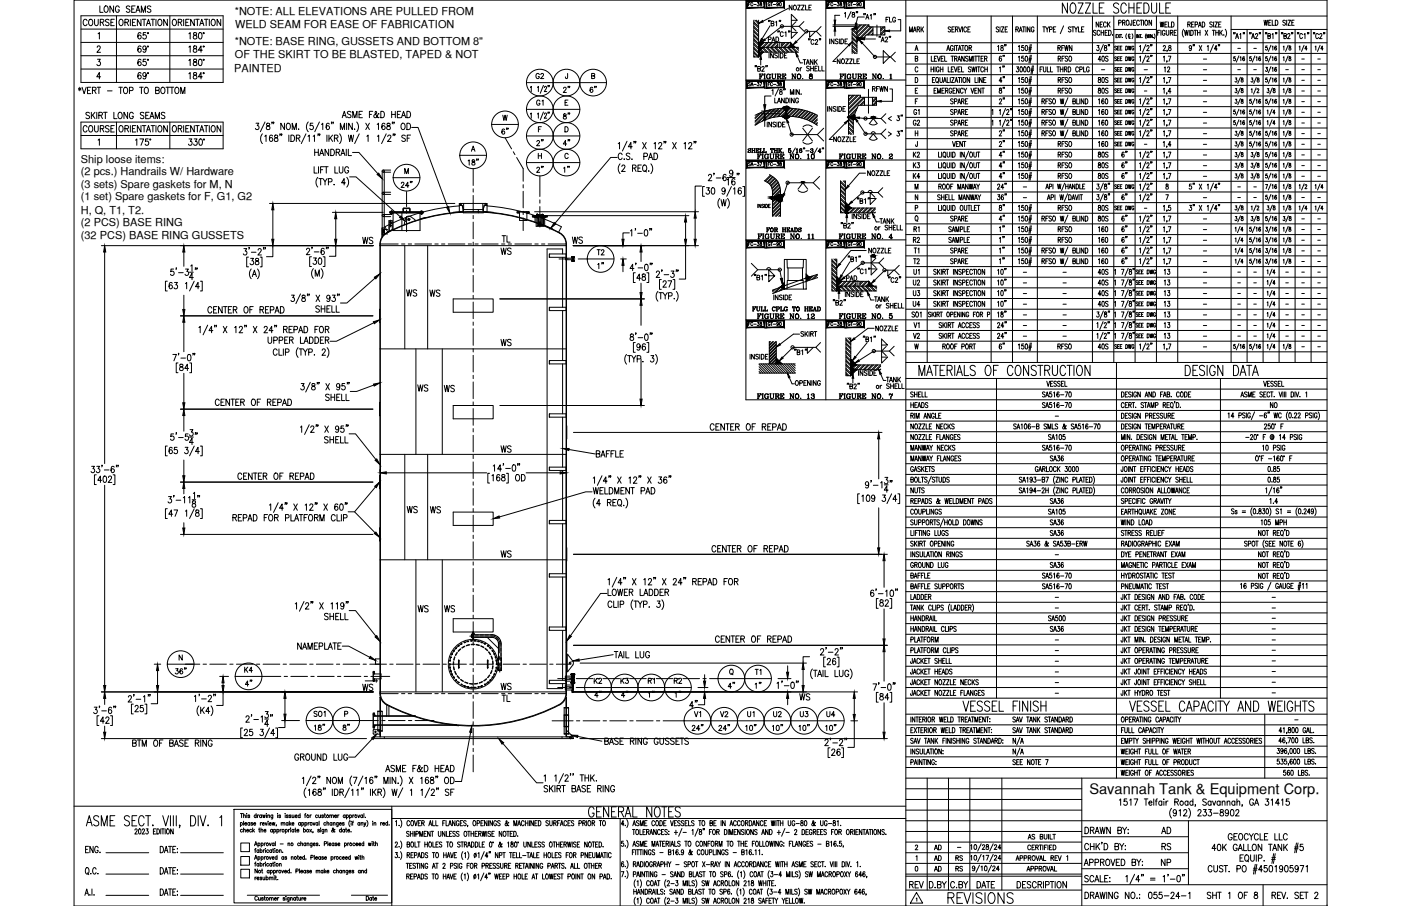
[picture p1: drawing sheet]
<svg xmlns="http://www.w3.org/2000/svg" width="432mm" height="279mm" viewBox="0 0 432 279" stroke-linecap="round" stroke-linejoin="round" font-family="sans-serif">
<defs><g id="words">
<text font-size="6.6" x="291.4" y="279.8">REVISIONS</text>
<g font-size="5.3">
<text x="24.7" y="9.2">COURSE</text>
<text x="24.7" y="42">COURSE</text>
<text x="168.6" y="46.2" transform="rotate(-90 168.6 46.2)">2&quot;</text>
<text x="153.5" y="79.7">WS</text>
<text x="131.6" y="92.8">WS</text>
<text x="153.5" y="107.9">WS</text>
<text x="136.2" y="122.1">WS</text>
<text x="153.5" y="140.8">WS</text>
<text x="124.5" y="159.5">WS</text>
<text x="131.9" y="159.5">WS</text>
<text x="153.5" y="173.2">WS</text>
<text x="153.8" y="217.7">TL</text>
<text x="211.7" y="219.4">4&quot;</text>
<text x="104.8" y="226.5">8&quot;</text>
<text x="279.4" y="275.2">REV</text>
</g>
<g font-size="4.9">
<text x="30" y="4.9">LONG SEAMS</text>
<text x="306.9" y="20.1">6&quot;</text>
<text x="172.9" y="29.6">2&quot;</text>
<text x="181" y="29.6">6&quot;</text>
<text x="306.9" y="30">8&quot;</text>
<text x="337.6" y="26.8">80S</text>
<text x="306.9" y="33.2">2&quot;</text>
<text x="176.7" y="38.1" transform="rotate(-90 176.7 38.1)">8&quot;</text>
<text x="280.5" y="39.9">G2</text>
<text x="284.7" y="36.7" transform="rotate(-90 284.7 36.7)">G1</text>
<text x="157.7" y="42.7" transform="rotate(-90 157.7 42.7)">6&quot;</text>
<text x="176.7" y="46.2" transform="rotate(-90 176.7 46.2)">4&quot;</text>
<text x="306.9" y="43">2&quot;</text>
<text x="280.5" y="49.7">K2</text>
<text x="306.9" y="49.7">4&quot;</text>
<text x="306.9" y="52.9">4&quot;</text>
<text x="337.6" y="49.7">80S</text>
<text x="122.8" y="58.9">24&quot;</text>
<text x="164.4" y="54.3">2&quot;</text>
<text x="172.9" y="54.3">1&quot;</text>
<text x="280.5" y="56.4">K4</text>
<text x="310.8" y="56.4" transform="rotate(-90 310.8 56.4)">4&quot;</text>
<text x="337.6" y="56.4">80S</text>
<text x="310.8" y="66.3" transform="rotate(-90 310.8 66.3)">8&quot;</text>
<text x="310.8" y="69.5" transform="rotate(-90 310.8 69.5)">4&quot;</text>
<text x="337.6" y="66.3">80S</text>
<text x="337.6" y="69.5">80S</text>
<text x="110.8" y="76.2">WS</text>
<text x="153.8" y="75.8">TL</text>
<text x="175.7" y="76.2">WS</text>
<text x="183.4" y="84">1&quot;</text>
<text x="280.5" y="89.3">U2</text>
<text x="337.6" y="89.3">40S</text>
<text x="361.9" y="89.3" transform="rotate(-90 361.9 89.3)">13</text>
<text x="124.5" y="92.4">WS</text>
<text x="361.9" y="99.1" transform="rotate(-90 361.9 99.1)">13</text>
<text x="361.9" y="102.3" transform="rotate(-90 361.9 102.3)">13</text>
<text x="310.8" y="109" transform="rotate(-90 310.8 109)">6&quot;</text>
<text x="337.6" y="109">40S</text>
<text x="127.7" y="121.7">WS</text>
<text x="390.5" y="127">NO</text>
<text x="182.7" y="142.2">BAFFLE</text>
<text x="128.1" y="189.8">WS</text>
<text x="136.2" y="189.8">WS</text>
<text x="74.8" y="212.7">4&quot;</text>
<text x="110.8" y="214.1">WS</text>
<text x="153.5" y="213.8">WS</text>
<text x="182.4" y="212">K2</text>
<text x="190.5" y="212">K3</text>
<text x="202.8" y="212" transform="rotate(-90 202.8 212)">R1</text>
<text x="207.1" y="212">R2</text>
<text x="227.5" y="213.4" transform="rotate(-90 227.5 213.4)">4&quot;</text>
<text x="231.8" y="213.4">1&quot;</text>
<text x="182.4" y="216.3">4&quot;</text>
<text x="190.5" y="216.3">4&quot;</text>
<text x="199" y="216.3">1&quot;</text>
<text x="207.1" y="216.3">1&quot;</text>
<text x="245.5" y="217">WS</text>
<text x="96" y="222.2">SO1</text>
<text x="212.4" y="226.5">24&quot;</text>
<text x="220.5" y="226.5">24&quot;</text>
<text x="229" y="226.5">10&quot;</text>
<text x="237.1" y="226.5">10&quot;</text>
<text x="245.5" y="226.5">10&quot;</text>
<text x="253.6" y="226.5">10&quot;</text>
<text x="90" y="235.7">GROUND LUG</text>
<text x="357" y="258.2">AD</text>
<text x="357.4" y="263.2">RS</text>
<text x="357" y="268.1">NP</text>
</g>
<text font-size="4.5" x="335.7" y="244.9">Savannah Tank &amp; Equipment Corp.</text>
<g font-size="4.4">
<text x="272.3" y="8.1">FLG</text>
<text x="279.4" y="10.9">MARK</text>
<text x="336.9" y="9.5">NECK</text>
<text x="356.7" y="9.5">WELD</text>
<text x="236" y="14.1">PAD</text>
<text x="246.6" y="21.2">TANK</text>
<text x="310.8" y="23.3" transform="rotate(-90 310.8 23.3)">1&quot;</text>
<text x="325.3" y="20.1">RFSO</text>
<text x="337.6" y="20.1">40S</text>
<text x="358.1" y="23.3">12</text>
<text x="164.4" y="25.4">G2</text>
<text x="268.1" y="29.3">RFWN</text>
<text x="325.3" y="30">RFSO</text>
<text x="337.6" y="30">80S</text>
<text x="164.4" y="33.5">G1</text>
<text x="337.6" y="33.2">160</text>
<text x="337.6" y="43">160</text>
<text x="280.5" y="52.9">K3</text>
<text x="325.3" y="52.9">RFSO</text>
<text x="337.6" y="52.9">80S</text>
<text x="348.5" y="49.7" transform="rotate(-90 348.5 49.7)">6&quot;</text>
<text x="348.5" y="52.9" transform="rotate(-90 348.5 52.9)">6&quot;</text>
<text x="348.5" y="62.8" transform="rotate(-90 348.5 62.8)">6&quot;</text>
<text x="270.2" y="70.2">TANK</text>
<text x="348.5" y="69.5" transform="rotate(-90 348.5 69.5)">6&quot;</text>
<text x="280.5" y="75.8">R2</text>
<text x="280.8" y="72.7">R1</text>
<text x="310.8" y="72.7" transform="rotate(-90 310.8 72.7)">1&quot;</text>
<text x="310.8" y="75.8" transform="rotate(-90 310.8 75.8)">1&quot;</text>
<text x="325.3" y="72.7">RFSO</text>
<text x="337.6" y="72.7">160</text>
<text x="337.6" y="75.8">160</text>
<text x="348.5" y="72.7" transform="rotate(-90 348.5 72.7)">6&quot;</text>
<text x="348.5" y="75.8" transform="rotate(-90 348.5 75.8)">6&quot;</text>
<text x="183.1" y="79.7">T2</text>
<text x="280.8" y="82.5">T2</text>
<text x="284.3" y="79.4" transform="rotate(-90 284.3 79.4)">T1</text>
<text x="310.8" y="82.5" transform="rotate(-90 310.8 82.5)">1&quot;</text>
<text x="337.6" y="82.5">160</text>
<text x="348.5" y="82.5" transform="rotate(-90 348.5 82.5)">6&quot;</text>
<text x="260" y="87.8">PAD</text>
<text x="280.8" y="85.7">U1</text>
<text x="337.6" y="85.7">40S</text>
<text x="358.1" y="85.7">13</text>
<text x="268.5" y="94.2">TANK</text>
<text x="280.5" y="92.4">U3</text>
<text x="280.5" y="95.6">U4</text>
<text x="337.6" y="92.4">40S</text>
<text x="337.6" y="95.6">40S</text>
<text x="358.1" y="92.4">13</text>
<text x="358.1" y="95.6">13</text>
<text x="280.5" y="105.5">V2</text>
<text x="284.3" y="102.3" transform="rotate(-90 284.3 102.3)">V1</text>
<text x="358.1" y="105.5">13</text>
<text x="322.8" y="143.2">SA36</text>
<text x="322.8" y="163">SA36</text>
<text x="74.4" y="208.5">K4</text>
<text x="231.8" y="209.2">T1</text>
<text x="213.1" y="222.2">V1</text>
<text x="221.2" y="222.2">V2</text>
<text x="229.7" y="222.2">U1</text>
<text x="237.4" y="222.2">U2</text>
<text x="245.9" y="222.2">U3</text>
<text x="254" y="222.2">U4</text>
<text x="287.2" y="263.2">AD</text>
<text x="287.2" y="269.9">AD</text>
<text x="287.2" y="266.7">AD</text>
<text x="293.9" y="269.9">RS</text>
<text x="293.9" y="266.7">RS</text>
</g>
<g font-size="3.4">
<text x="72.4" y="4.6">*NOTE: ALL ELEVATIONS ARE PULLED FROM</text>
<text x="72.4" y="8.8">WELD SEAM FOR EASE OF FABRICATION</text>
<text x="72.4" y="13.8">*NOTE: BASE RING, GUSSETS AND BOTTOM 8&quot;</text>
<text x="72.4" y="18">OF THE SKIRT TO BE BLASTED, TAPED &amp; NOT</text>
<text x="72.2" y="22.1">PAINTED</text>
<text x="24.9" y="50.2">Ship loose items:</text>
<text x="24.9" y="54">(2 pcs.) Handrails W/ Hardware</text>
<text x="24.9" y="57.8">(3 sets) Spare gaskets for M, N</text>
<text x="24.9" y="65.8">H, Q, T1, T2.</text>
<text x="24.9" y="61.7">(1 set) Spare gaskets for F, G1, G2</text>
<text x="24.9" y="69.6">(2 PCS) BASE RING</text>
<text x="24.9" y="73.8">(32 PCS) BASE RING GUSSETS</text>
</g>
<g font-size="2.6">
<text x="380.6" y="16.2">-</text>
<text x="385.6" y="16.2">-</text>
<text x="338.7" y="22.6">-</text>
<text x="351.7" y="22.6">-</text>
<text x="370.1" y="19.4">-</text>
<text x="370.1" y="22.6">-</text>
<text x="380.6" y="22.6">-</text>
<text x="385.6" y="22.6">-</text>
<text x="395.5" y="22.6">-</text>
<text x="400.4" y="19.4">-</text>
<text x="400.4" y="22.6">-</text>
<text x="405.3" y="19.4">-</text>
<text x="405.3" y="22.6">-</text>
<text x="351.7" y="29.3">-</text>
<text x="370.1" y="26.1">-</text>
<text x="370.1" y="29.3">-</text>
<text x="400.4" y="26.1">-</text>
<text x="400.4" y="29.3">-</text>
<text x="405.3" y="26.1">-</text>
<text x="405.3" y="29.3">-</text>
<text x="370.1" y="32.5">-</text>
<text x="370.1" y="36">-</text>
<text x="400.4" y="32.5">-</text>
<text x="400.4" y="36">-</text>
<text x="405.3" y="32.5">-</text>
<text x="405.3" y="36">-</text>
<text x="370.1" y="39.2">-</text>
<text x="400.4" y="39.2">-</text>
<text x="405.3" y="39.2">-</text>
<text x="351.7" y="45.9">-</text>
<text x="370.1" y="42.3">-</text>
<text x="370.1" y="45.9">-</text>
<text x="400.4" y="42.3">-</text>
<text x="400.4" y="45.9">-</text>
<text x="405.3" y="42.3">-</text>
<text x="405.3" y="45.9">-</text>
<text x="370.1" y="49">-</text>
<text x="370.1" y="52.2">-</text>
<text x="400.4" y="49">-</text>
<text x="400.4" y="52.2">-</text>
<text x="405.3" y="49">-</text>
<text x="405.3" y="52.2">-</text>
<text x="314.3" y="58.9">-</text>
<text x="370.1" y="55.7">-</text>
<text x="380.6" y="58.9">-</text>
<text x="385.6" y="58.9">-</text>
<text x="400.4" y="55.7">-</text>
<text x="405.3" y="55.7">-</text>
<text x="314.3" y="62.1">-</text>
<text x="351.7" y="65.6">-</text>
<text x="370.1" y="62.1">-</text>
<text x="380.6" y="62.1">-</text>
<text x="385.6" y="62.1">-</text>
<text x="400.4" y="62.1">-</text>
<text x="405.3" y="62.1">-</text>
<text x="370.1" y="68.8">-</text>
<text x="370.1" y="72">-</text>
<text x="400.4" y="68.8">-</text>
<text x="400.4" y="72">-</text>
<text x="405.3" y="68.8">-</text>
<text x="405.3" y="72">-</text>
<text x="370.1" y="75.5">-</text>
<text x="400.4" y="75.1">-</text>
<text x="405.3" y="75.1">-</text>
<text x="370.1" y="78.7">-</text>
<text x="370.1" y="81.8">-</text>
<text x="400.4" y="78.7">-</text>
<text x="400.4" y="81.8">-</text>
<text x="405.3" y="78.7">-</text>
<text x="405.3" y="81.8">-</text>
<text x="314.3" y="85.4">-</text>
<text x="314.3" y="88.5">-</text>
<text x="326.7" y="85.4">-</text>
<text x="326.7" y="88.5">-</text>
<text x="370.1" y="85.4">-</text>
<text x="370.1" y="88.5">-</text>
<text x="380.6" y="85">-</text>
<text x="380.6" y="88.5">-</text>
<text x="385.6" y="85">-</text>
<text x="385.6" y="88.5">-</text>
<text x="395.5" y="85">-</text>
<text x="395.5" y="88.5">-</text>
<text x="400.4" y="85">-</text>
<text x="400.4" y="88.5">-</text>
<text x="405.3" y="85">-</text>
<text x="405.3" y="88.5">-</text>
<text x="314.3" y="91.7">-</text>
<text x="314.3" y="94.9">-</text>
<text x="326.7" y="91.7">-</text>
<text x="326.7" y="94.9">-</text>
<text x="370.1" y="91.7">-</text>
<text x="370.1" y="94.9">-</text>
<text x="380.6" y="91.7">-</text>
<text x="380.6" y="94.9">-</text>
<text x="385.6" y="91.7">-</text>
<text x="385.6" y="94.9">-</text>
<text x="395.5" y="91.7">-</text>
<text x="395.5" y="94.9">-</text>
<text x="400.4" y="91.7">-</text>
<text x="400.4" y="94.9">-</text>
<text x="405.3" y="91.7">-</text>
<text x="405.3" y="94.9">-</text>
<text x="314.3" y="101.6">-</text>
<text x="314.3" y="98.4">-</text>
<text x="326.7" y="98.4">-</text>
<text x="326.7" y="101.6">-</text>
<text x="370.1" y="98.4">-</text>
<text x="370.1" y="101.6">-</text>
<text x="380.6" y="98.4">-</text>
<text x="380.6" y="101.6">-</text>
<text x="385.6" y="98.4">-</text>
<text x="385.6" y="101.6">-</text>
<text x="395.5" y="98.4">-</text>
<text x="395.5" y="101.6">-</text>
<text x="400.4" y="98.4">-</text>
<text x="400.4" y="101.6">-</text>
<text x="405.3" y="98.4">-</text>
<text x="405.3" y="101.6">-</text>
<text x="314.3" y="104.8">-</text>
<text x="326.7" y="104.8">-</text>
<text x="370.1" y="104.8">-</text>
<text x="380.6" y="104.8">-</text>
<text x="385.6" y="104.8">-</text>
<text x="395.5" y="104.8">-</text>
<text x="400.4" y="104.8">-</text>
<text x="405.3" y="104.8">-</text>
<text x="370.1" y="108.3">-</text>
<text x="400.4" y="108.3">-</text>
<text x="405.3" y="108.3">-</text>
<text x="324.2" y="129.5">-</text>
<text x="324.2" y="172.2">-</text>
<text x="324.2" y="185.6">-</text>
<text x="391.2" y="185.6">-</text>
<text x="324.2" y="188.7">-</text>
<text x="391.2" y="191.9">-</text>
<text x="391.2" y="188.7">-</text>
<text x="391.2" y="195.1">-</text>
<text x="324.2" y="201.8">-</text>
<text x="324.2" y="198.6">-</text>
<text x="391.2" y="201.8">-</text>
<text x="391.2" y="198.6">-</text>
<text x="324.2" y="205.3">-</text>
<text x="324.2" y="208.5">-</text>
<text x="391.2" y="205">-</text>
<text x="391.2" y="208.5">-</text>
<text x="324.2" y="211.7">-</text>
<text x="324.2" y="214.8">-</text>
<text x="391.2" y="214.8">-</text>
<text x="391.2" y="211.7">-</text>
<text x="398.3" y="223.3">-</text>
<text x="294.2" y="262.5">-</text>
</g>
</g></defs>
<!-- layer: 1 PIPE -->
<path d="M174.3 79.6h2.3v.5h-2.3zM174.3 211.8h2.3v.4h-2.3zM174.3 209.1h2.3v.4h-2.3z" fill="none" stroke="#000" stroke-width=".31"/>
<!-- layer: REPAD -->
<g fill="none" stroke="#000" stroke-width=".31">
<path d="M121.1 70.7l-1.4 .8M131 67.1l-1.6 .4M131 67.1l.1 .1M142.7 65.2l-3 .4M148.9 65.2l3.1 .4M166.5 69l3.8 1.6M166.6 69l-.1 .1M170.3 70.6v.1M117.1 95.4v4.1M139.7 92.2h12.3v4.1h-12.3zM117.1 124.1v4.1M139.7 125.1h12.3v4.1h-12.3z"/>
<path d="M174.6 131.3v4.1M117.1 146.6v4.1M139.7 157.9h12.3v4.1h-12.3zM117.1 162.8v4.1M174.6 168.9v4.1M139.7 190.8h12.3v4.1h-12.3zM174.6 197v4.1M174.6 201.4v6.2M126.3 220.5l.4 .2M140.7 223.7h.7"/>
</g>
<!-- layer: TEXT -->
<g fill="none" stroke="#000" stroke-width=".31">
<path d="M230.7 1.3h.3M231.2 .8h-.5v1M232 1a.33 .33 0 0 0-.4-.2 .33 .33 0 0 0-.2 .4v.2a.33 .33 0 0 0 .2 .4 .33 .33 0 0 0 .4-.2M232.3 14.6l1.5 1.5h12.3M232.3 6.2v11.4h1.5v-11.4M232.3 12.4l1.5 1.5M232.3 13.7l1.5 1.5M232.3 15l1.5 1.5M232.3 16.3l1.2 1.3M232.3 11.1l1.5 1.5M232.3 9.8l1.5 1.5M232.3 8.5l1.5 1.5"/>
<path d="M232.3 7.2l1.5 1.5M232.3 13.3l1.5 1.5M232.3 15.9l1.5 1.5M232.3 17.2l.4 .4M232.3 10.7l1.5 1.4M232.3 9.4l1.5 1.5M232.3 8.1l1.5 1.4M232.3 6.8l1.5 1.4M232.3 1.4h.8M232.7 6.2l1.1 1.2M233.1 6.2l.7 .7M233.4 .8h.5l-.2 .4a.31 .31 0 0 1 .2 .5 .31 .31 0 0 1-.5-.1"/>
<path d="M233.8 14.9l1.1 1.2M233.8 15.8l.3 .3M233.8 13.1h9.9v1.5M233.8 14.6h12.3M233.9 14.6l1.5 1.5M234.3 .8v.3a.38 .38 0 0 1 .4 .2 .38 .38 0 0 1-.1 .5 .33 .33 0 0 1-.4-.3 .33 .33 0 0 1 .4-.3l.1-.4zM234.5 17.9v2.1M234.8 14.6l1.4 1.5M235.1 13.1l-1.3 1.3M235.2 14.6l1.5 1.5M235.5 13.1l-1.5 1.5M236.1 14.6l1.5 1.5"/>
<path d="M236.5 14.6l1.5 1.5M237 6.3l-.2 .4M237 16.4v1.5M237.3 6.3l-.1 .4M237.3 8l-3.5 5.5-1.5-1.5M237.4 1a.32 .32 0 0 0-.4-.2 .32 .32 0 0 0-.3 .4v.2a.32 .32 0 0 0 .4 .4 .32 .32 0 0 0 .3-.4h-.2M237.4 14.6l1.4 1.5M237.5 .8h.6M237.7 7.2h.7l.1-.5-.8-.2v1.5l.8-.1v-.4l-.3-.3M237.8 14.6l1.5 1.5M237.8 .8v1M238.3 16.4v1.5l-.8-1.5v1.5"/>
<path d="M238.3 1.4h.8M238.7 14.6l1.5 1.5M239.1 6.8l.3-.3v1.5M239.1 14.6l1.5 1.5M239.6 16.6l-.3-.2-.5 .2 .1 .4 .7 .4-.3 .5-.5-.2M239.9 1.1a.28 .28 0 0 1-.3 .3 .28 .28 0 0 1-.2-.3l.2-.3a.52 .52 0 0 1 .3 .5 .52 .52 0 0 1-.4 .5l-.1-.1M240 14.6l1.5 1.5M240 16.4v1.5M240.3 6.3l-.2 .4M240.3 .8a.48 .48 0 0 1 .5 .5 .48 .48 0 0 1-.5 .5zM240.4 14.6l1.5 1.5M240.5 16.4a.75 .75 0 0 1 .9 .7 .75 .75 0 0 1-.9 .8z"/>
<path d="M240.6 6.3l-.1 .4M241.3 14.6l1.5 1.5M241.7 14.6l1.5 1.5M241.8 17.1h.4M242.5 16.4h-.7v1.5h.7M242.6 14.6l1.5 1.5M242.9 13.1l-1.5 1.5M243 2.6l-7.9 4M243 14.6l1.5 1.5M243.1 9.6l-.1 .3M243.3 13.1l-1.4 1.5M243.5 9.6l-.1 .3"/>
<path d="M243.7 13.7l-1 .9M243.7 14.1l-.5 .5M243.9 6.3h1.8l-1.8-1.9v7.4l1.8-1.8h-1.8M243.9 14.6l1.5 1.5M244.1 1.6v1.5l-.9-1.5v1.5M244.3 14.6l1.5 1.5M244.8 1.7l.1-.1a.71 .71 0 0 1 .6 .7 .71 .71 0 0 1-.7 .7l-.3-.5zM245.2 14.6l.9 .9M245.3 6.7l-1.4 1.4 1.4 1.5M245.7 14.6l.4 .5M245.8 1.6h.9l-.9 1.5h.9M246.3 8.1h-5.4l-6.9 5.5"/>
<path d="M246.3 8.1l1.5 1.5M247 1.6h.9l-.9 1.5h.9M247.8 6.6l-1.5 1.5M248.3 1.6v1.5h.7M249.3 12l-.1 .3M249.3 2.3h.5M249.5 9.7v1.8l1.9-1.8M249.7 12l-.2 .3M250.1 1.6h-.8v1.5h.8M250.8 12.6a.46 .46 0 0 0-.5-.4 .46 .46 0 0 0-.3 .6v.3a.46 .46 0 0 0 .3 .6 .46 .46 0 0 0 .5-.4M251.3 12.6l.2-.4 .5 .3-.8 1.2h.9M251.6 9.7h-3l-3.2 3.1"/>
<path d="M252.6 12l-.1 .3M252.9 12l-.1 .3M253.1 8.2l-1.5 1.5 1.5 1.5M255.3 1.3h.4M255.7 12v1.5M255.9 .8h-.6v1M256.7 1a.32 .32 0 0 0-.4-.2 .32 .32 0 0 0-.2 .4v.2a.32 .32 0 0 0 .2 .4 .32 .32 0 0 0 .4-.2M256.7 8.1h6.8M256.7 7.7h6.8M257 1.4h.7M257 12v1.5l-.8-1.5v1.5M257.3 9.6v1.5"/>
<path d="M258.1 .8h.5l-.3 .4a.31 .31 0 0 1 .3 .5 .31 .31 0 0 1-.6-.1M258.3 12.2l-.3-.2-.6 .2 .2 .4 .6 .3 .1 .4-.3 .2-.6-.2M258.7 12v1.5M258.8 4.7h-1.5v1.5M258.9 18.2v1.4l-.8-1.4v1.4M258.9 .8v.3a.38 .38 0 0 1 .5 .2 .38 .38 0 0 1-.2 .5 .33 .33 0 0 1-.4-.3 .33 .33 0 0 1 .5-.3l.1-.4zM259.2 12a.75 .75 0 0 1 .8 .8 .75 .75 0 0 1-.8 .7zM259.6 18.2h.1a.7 .7 0 0 1 .6 .7 .7 .7 0 0 1-.7 .7l-.3-.5zM260.3 4.1l.3-.3v1.5M260.4 12.7h.5M260.6 18.2h.9l-.9 1.4h.9M261.2 12h-.8v1.5h.8"/>
<path d="M261.6 14l-4.9 5h1M261.9 18.2h.8l-.8 1.4h.8M262 1a.33 .33 0 0 0-.4-.2 .33 .33 0 0 0-.2 .4v.2a.33 .33 0 0 0 .3 .4 .33 .33 0 0 0 .3-.4h-.2M262.2 .8h.6M262.3 3.6l-1.1 2.2M262.5 .8v1M262.6 13.1l1.5 1.5M262.6 14.4l1.5 1.5M262.6 15.7l.8 .9M262.6 11.8l1.5 1.5M262.6 10.5l1.5 1.5M262.6 9.2l1.5 1.5"/>
<path d="M262.6 12.7l1.5 1.5M262.6 14l1.5 1.5M262.6 15.3l1.3 1.3M262.6 11.4l1.5 1.5M262.6 10.1l1.5 1.5M262.7 3.9v.4a.54 .54 0 0 1 .7 .3 .54 .54 0 0 1-.3 .7 .47 .47 0 0 1-.5-.5 .47 .47 0 0 1 .6-.4l.1-.5zM262.8 8.9l1.3 1.3M263 1.4h.7M263.1 18.2v1.4h.7M263.7 8.9l.4 .5M264 3.6l-.1 .4M264.1 8.9h.1"/>
<path d="M264.1 7.7h3.7v.6h4.9v2.5h-5.5l-.5 .1-.1 .5M264.1 18.9h.5M264.1 8.9h-1.5v7.7M264.1 7.7v8.9M264.2 7.7h-.1M264.4 3.6l-.2 .4M264.6 1.1a.28 .28 0 0 1-.3 .3 .28 .28 0 0 1-.3-.3l.3-.3a.52 .52 0 0 1 .3 .5 .52 .52 0 0 1-.5 .5v-.1M264.9 18.2h-.8v1.4h.8M265 .8a.48 .48 0 0 1 .5 .5 .48 .48 0 0 1-.5 .5zM265 7.7l-.9 .9M265.5 7.7l-1.4 1.4M265.8 13.3l3.9 4.3h4.8"/>
<path d="M266.3 4.2l-.1 .4M266.3 12h3.5M266.3 7.7l-2.2 2.2M266.4 5.2h-2l-.5 2.1M266.7 4.2l-.1 .4M266.8 7.7l-2.7 2.7M266.8 5.9l.5-1.5 .5 1.5M267 5.4h.6M267.7 7.7l-3.6 3.5M267.8 8l-3.7 3.6h2.5v-.2l-.3 .2M268.2 4.7l.3-.3v1.5M268.4 8.3l-3.4 3.3"/>
<path d="M268.8 8.3l-3.3 3.3M269 8.3v2.5M269 8.9l-1.8 1.9M269 10.2l-.5 .6M269 9.4l-1.4 1.4M269 10.6l-.1 .2M269.4 4.2l-.1 .4M269.8 4.2l-.1 .4M271 11.2l-.1 .4M271.4 11.2l-.1 .4M271.5 8.3v2.5M271.6 12.9l.5-1.5 .4 1.5"/>
<path d="M271.8 12.4h.6M272.2 15.6l2 2-2 2zM272.7 10.4l-.3 .4M272.7 9.1l-1.2 1.3M272.7 9.6l-1.2 1.2M272.8 11.8l.3-.4 .4 .3-.7 1.2h.8M274.2 11.2l-.2 .4M274.5 11.2l-.1 .4M275.9 16.1l-1.4 1.5 1.4 1.5M282 15.6l.5-1.6 .4 1.6M282.1 18.1l.7-.1v-.6l-.7-.1v1.6l.7-.1 .1-.4-.3-.3M282.2 15.1h.6"/>
<path d="M287 17.3v1.6h.7M288 18.1h.4M288.7 17.3h-.7v1.6h.7M288.9 17.3l.4 1.6 .5-1.6M290.1 18.1h.4M290.8 17.3h-.7v1.6h.7M291.1 17.3v1.6h.7M291.8 15.6l.4-1.6 .5 1.6M292 15.1h.5M293 8.5a.4 .4 0 0 0-.6-.2 .4 .4 0 0 0-.1 .6l.5 .2a.42 .42 0 0 1 .1 .7 .42 .42 0 0 1-.7-.2M293.1 17.3h.8M293.4 9h.5"/>
<path d="M293.5 17.3v1.6M293.8 14.4a.44 .44 0 0 0-.6-.4 .44 .44 0 0 0-.3 .6v.4a.46 .46 0 0 0 .4 .6 .46 .46 0 0 0 .5-.6h-.3M294.1 8.3h-.7v1.6h.7M294.2 14v1.6M294.2 18.1l.7-.1v-.6l-.7-.1v1.6M294.4 14h.8M294.5 9h.6l.1-.6-.7-.1v1.6M294.6 18.1l.4 .8M294.8 14v1.6M294.9 9l.4 .9M295.2 18.9l.5-1.6 .4 1.6M295.3 15.6l.5-1.6 .4 1.6"/>
<path d="M295.4 18.4h.5M295.5 8.3l.4 1.6 .5-1.6M295.5 15.1h.6M296.4 14h.7M296.7 8.3v1.6M296.8 14v1.6M297.2 17.3v1.6l-.8-1.6v1.6M297.6 14.1l.1-.1a.83 .83 0 0 1 .6 .8 .83 .83 0 0 1-.6 .8 1.09 1.09 0 0 1-.1-1.5zM297.9 8.7a.44 .44 0 0 0-.6-.4 .44 .44 0 0 0-.2 .6v.3a.44 .44 0 0 0 .2 .7 .44 .44 0 0 0 .6-.4M298.3 9h.4M298.4 17.5a.4 .4 0 0 0-.6-.2 .4 .4 0 0 0-.1 .6l.4 .2a.43 .43 0 0 1 .2 .7 .43 .43 0 0 1-.7-.1M298.7 14.8l.6-.1 .1-.5-.7-.2v1.6"/>
<path d="M298.7 18.9v-1.6l.5 1.6 .5-1.6v1.6M299 8.3h-.7v1.6h.7M299.1 14.8l.4 .8M300.1 17.3v1.6M300.4 17.3h.8M300.8 17.3v1.6M301.3 17.3h.8M301.7 17.3v1.6M302.4 18.1h.4M303.1 17.3h-.7v1.6h.7M303.4 18.1l.7-.1 .1-.5-.8-.2v1.6M303.8 18.1l.4 .8"/>
<path d="M307.5 14.3l.3-.3v1.6M307.8 8.5a.39 .39 0 0 0-.6-.2 .39 .39 0 0 0-.1 .6l.5 .2a.42 .42 0 0 1 .1 .7 .42 .42 0 0 1-.7-.2M308.2 8.3v1.6M308.5 14.1v.5a.54 .54 0 0 1 .7 .4 .54 .54 0 0 1-.5 .6 .58 .58 0 0 1-.2-.7 .58 .58 0 0 1 .6-.3v-.5zM308.6 8.3h.8l-.8 1.6h.8M309.7 13.8l-.1 .4M309.8 9h.4M310.1 13.8l-.1 .4M310.5 8.3h-.7v1.6h.7M313.1 9h.7v-.6l-.7-.1v1.6M313.5 9l.4 .9M313.9 14.3l.3-.3v1.6"/>
<path d="M313.9 17.6l.3-.3v1.6M314.1 9.9l.5-1.6 .4 1.6M314.3 9.3h.6M315.1 8.3h.8M315.5 14h-.6v.7a.45 .45 0 0 1 .6 .1 .45 .45 0 0 1 0 .6 .45 .45 0 0 1-.7-.1M315.5 17.3h-.6v.7a.46 .46 0 0 1 .6 0 .46 .46 0 0 1 0 .7 .46 .46 0 0 1-.7-.1M315.5 8.3v1.6M316.1 14.1l.2-.1a.92 .92 0 0 1 0 1.6l-.3-.7zM316.1 17.4l.2-.1a.92 .92 0 0 1 0 1.6l-.3-.3zM316.2 8.3v1.6M317.1 15.2h.8M317.1 18.5h.8"/>
<path d="M317.1 14.7h.8M317.1 18h.8M317.4 8.3v1.6l-.7-1.6v1.6M317.5 13.7l-.4 2.4M317.5 17l-.4 2.4M317.9 13.7l-.4 2.4M317.9 17l-.4 2.4M318.7 8.7a.44 .44 0 0 0-.6-.4 .44 .44 0 0 0-.3 .6v.3a.46 .46 0 0 0 .5 .7 .46 .46 0 0 0 .4-.7h-.3M321.4 8.3h.8M321.8 8.3v1.6M322.3 8.3l.4 .7v.9M323.2 8.3l-.5 .7"/>
<path d="M323.5 9.1l.6-.1 .1-.6-.7-.1v1.6M324.7 9h.4M325.4 8.3h-.7v1.6h.7M326.1 14.8l.6-.1v-.6l-.6-.1v1.6M326.4 14.8l.4 .8M327.2 14.8h.5M327.8 8l-1 2.4M328 14h-.8v1.6M328.1 14l.3 1.6 .3-1.6 .3 1.6 .2-1.6M329 .9v3.2l-1.6-3.2v3.2M330.1 8.5a.4 .4 0 0 0-.6-.2 .4 .4 0 0 0-.1 .6l.4 .2a.43 .43 0 0 1 .2 .7 .43 .43 0 0 1-.7-.2M330.2 1.1l.3-.2a1.52 1.52 0 0 1 1 2.4 .78 .78 0 0 1-.8 .8 .78 .78 0 0 1-.8-.8l-.1-1.2z"/>
<path d="M330.3 8.3h.8M330.4 14v1.6l-.8-1.6v1.6M330.7 8.3v1.6M331.2 8.3l.4 .7v.9M332.1 8.3l-.5 .7M332.3 .9h1.5l-1.5 3.2h1.5M332.4 8.3v1.6h.7M333.3 9h.5M334.1 8.3h-.8v1.6h.8M334.5 .9h1.6l-1.6 3.2h1.6M336.9 .9v3.2h1.3M338.1 14h.6l-.3 .6a.46 .46 0 0 1 .4 .7 .46 .46 0 0 1-.8 0"/>
<path d="M338.8 2.4h.9M340.1 13.7l-1.1 2.4M340.3 .9h-1.5v3.2h1.5M340.5 14.1v.5a.54 .54 0 0 1 .6 .4 .54 .54 0 0 1-.5 .6 .58 .58 0 0 1-.2-.7 .58 .58 0 0 1 .6-.3v-.5zM341.7 13.8l-.2 .4M342 13.8l-.1 .4M344 11.1h.2M344.1 14.4l-.2-.2-.4 .2 .5 .5a.31 .31 0 0 1 .1 .4 .31 .31 0 0 1-.5 .1l-.1-.1M344.4 10.6h-.4v1h.4M344.4 14.8h.4M344.4 18.1h.4M344.6 10.6l.5 1"/>
<path d="M344.8 1.4a.79 .79 0 0 0-1.1-.5 .79 .79 0 0 0-.4 1.1l1 .6a.82 .82 0 0 1 .4 1.2 .82 .82 0 0 1-1.3 .1l-.2-.3M344.8 7h.7v-.7l-.7-.1v1.6M345 14.2h-.6v1.2h.6M345 17.5h-.6v1.2h.6M345.1 10.6l-.5 1M345.2 10.6h.5M345.2 14.8h.4M345.2 18.1h.4M345.5 10.6v1M345.8 14.2h-.6v1.2h.6M345.8 17.5h-.6v1.2h.6M345.9 11.5h.1"/>
<path d="M346 7l.6-.1v-.6l-.6-.1v1.6M346.4 7l.4 .8M347 14.2a.6 .6 0 0 1 .6 .6 .6 .6 0 0 1-.6 .6zM347 17.5a.6 .6 0 0 1 .6 .6 .6 .6 0 0 1-.6 .6zM347.2 1.7a.79 .79 0 0 0-.8-.8 .79 .79 0 0 0-.8 .8l-.1 1.2a.88 .88 0 0 0 .6 1.1 .88 .88 0 0 0 1.1-.7M347.2 10.4l-.2 .7 .2 .8M347.3 6.3l.1-.1a.84 .84 0 0 1 .6 .8 .84 .84 0 0 1-.6 .8 1.12 1.12 0 0 1-.1-1.5zM347.8 14.2l.2 1.2 .2-1.2 .2 1.2 .2-1.2M347.8 17.5l.2 1.2 .2-1.2 .2 1.2 .2-1.2M347.9 .9v3.2M347.9 2.4h1.6M348 10.8v1h.4"/>
<path d="M348.3 10.8a.28 .28 0 0 0-.4-.3 .28 .28 0 0 0-.1 .4v.2a.27 .27 0 0 0 .2 .4 .27 .27 0 0 0 .3-.2M348.8 6.2v1.5l-.3 .1-.2-.5M348.9 10.4l.3 .7-.3 .8M349.3 7h.4M349.5 14.5a.33 .33 0 0 0-.4-.3 .33 .33 0 0 0-.3 .5v.3a.34 .34 0 0 0 .4 .4 .34 .34 0 0 0 .3-.4h-.2M349.5 17.8a.33 .33 0 0 0-.4-.3 .33 .33 0 0 0-.3 .5v.3a.34 .34 0 0 0 .4 .4 .34 .34 0 0 0 .3-.4h-.2M349.5 .9v3.2M350 6.2h-.7v1.6h.7M350.3 10.6v1M350.4 2.4h.9M351.1 10.6v1l-.5-1v1M351.2 6.6a.44 .44 0 0 0-.6-.4 .44 .44 0 0 0-.3 .6v.4a.44 .44 0 0 0 .3 .6 .44 .44 0 0 0 .6-.4"/>
<path d="M351.2 17.6l.3-.3v1.6M351.2 14.3l.3-.3v1.6M351.3 10.6h.4M351.4 6.2h.7M351.5 10.6v1M351.8 6.2v1.6M351.9 .9h-1.5v3.2h1.5M352 11.5h.1M352.4 6.2v1.6M352.6 .9h.7a1.9 1.9 0 0 1 0 3.2h-.7zM353.1 6.3l.1-.1a.83 .83 0 0 1 .6 .8 .83 .83 0 0 1-.6 .8 1.09 1.09 0 0 1-.1-1.5zM353.1 17l-1 2.4"/>
<path d="M353.1 13.7l-1 2.4M353.3 10.5l-.3 .6 .3 .9M353.5 17.7v-.2a.42 .42 0 0 1 .7 0 .42 .42 0 0 1-.2 .6l-.6 .8h.8M353.5 14.4l.2-.4 .4 .3-.7 1.3h.8M353.5 11.6v-1l.3 1 .3-1v1M354.4 10.6v1M354.7 17.1l-.1 .4M354.7 13.8l-.1 .4M354.9 .9v2.3a.79 .79 0 0 0 .4 .7 .79 .79 0 0 0 .9 0l.3-.7v-2.3M354.9 6.2v1.6l-.8-1.6v1.6M355 17.1l-.1 .4M355 13.8l-.1 .4"/>
<path d="M355.1 10.6v1l-.5-1v1M355.5 11.5h.1M355.7 10.5l.3 .6-.3 .9M357.4 .9v3.2h1.4M358.5 14.4l.3-.4 .4 .3-.7 1.3h.8M358.6 17.6l.2-.3v1.6M359.3 2.4h.9M359.8 15.5l-.2 .4M360.1 17.3h.8l-.6 1.6M360.3 14.1v.5a.54 .54 0 0 1 .6 .4 .54 .54 0 0 1-.5 .6 .57 .57 0 0 1-.2-.7 .57 .57 0 0 1 .6-.3v-.5zM360.8 .9h-1.5v3.2h1.5M364.8 9a2.08 2.08 0 0 0 0 2.4"/>
<path d="M365.1 9.3l.3 1.6 .2-1.6 .3 1.6 .3-1.6M366.1 7.5h.7v-.7h-.7v1.5M366.5 7.5l.4 .8M366.5 9.3v1.6M367 9.3a.78 .78 0 0 1 .8 .8 .78 .78 0 0 1-.8 .8zM367.2 14.6l-.1 .3a.41 .41 0 0 1-.6-.4 .41 .41 0 0 1 .7-.2l-.1 1.2-.3 .1-.2-.2M367.3 7.5h.4M367.8 13.8l-.1 .4M368 6.8h-.7v1.5h.7M368 9.3h.8M368.2 13.8l-.2 .4M368.3 7.6l.8-.1-.1-.7h-.7v1.5"/>
<path d="M368.4 9.3v1.6M369.1 9.3v1.6M369.1 10.1h.8M369.4 8.3l.4-1.5 .4 1.5M369.5 7.8h.6M369.6 14l.8 1.6M369.9 9.3v1.6M370.4 14l-.8 1.6M370.5 6.8a.78 .78 0 0 1 .9 .8 .78 .78 0 0 1-.9 .7zM371.4 9.3l.8 1.6M372.1 14.3l.3-.3v1.6M372.2 9.3l-.8 1.6"/>
<path d="M373.6 7l-.2-.2-.5 .2 .1 .4 .6 .5-.2 .4-.5-.2M373.6 9.3h.8M374 13.7l-1 2.4M374 6.8v1.5M374 9.3v1.6M374.4 6.8h.8l-.8 1.5h.8M374.7 10.1h.8M374.7 9.3v1.6M375.1 15.1h-.8l.5-1.1v1.6M375.5 9.3v1.6M375.6 13.8l-.1 .4M375.6 7.5h.5"/>
<path d="M375.9 13.8l-.1 .4M375.9 9.3v1.6M376.2 10l.5 .9M376.3 6.8h-.7v1.5h.7M376.7 9.3l-.8 1.1M377.2 10.8h.1M377.6 9a1.99 1.99 0 0 1 0 2.4M380.3 10.1l-.1 .4M380.7 10.1l-.2 .4M380.7 17.5h-.4v.4a.37 .37 0 0 1 .5 .2 .37 .37 0 0 1-.1 .5 .37 .37 0 0 1-.5-.1M380.8 11.9l.5-1.6 .4 1.6M381 11.4h.6"/>
<path d="M381.8 17.2l-.8 2M382.1 10.6l.3-.3v1.6M382.2 17.7l.2-.2v1.2M383.2 10.1l-.1 .4M383.6 17.7l-.2-.2a.63 .63 0 0 0-.4 .6 .63 .63 0 0 0 .5 .6 .38 .38 0 0 0 .1-.5 .38 .38 0 0 0-.4-.2l-.2 .3M383.6 10.1l-.1 .4M385.3 10.1l-.2 .4M385.6 10.1l-.1 .4M385.7 17.5h-.5l-.1 .5a.36 .36 0 0 1 .6 0 .36 .36 0 0 1-.1 .6 .36 .36 0 0 1-.5-.1M385.8 11.9l.4-1.6 .5 1.6M385.9 11.4h.6M386.8 17.2l-.8 2"/>
<path d="M386.9 10.7l.1-.2a.42 .42 0 0 1 .6 0 .42 .42 0 0 1-.1 .7l-.6 .7h.8M387.1 17.7l.3-.2v1.2M388.2 10.1l-.1 .4M388.5 17.7l-.2-.2a.63 .63 0 0 0-.4 .6 .63 .63 0 0 0 .5 .6 .38 .38 0 0 0 .1-.5 .38 .38 0 0 0-.4-.2l-.1 .3M388.5 10.1l-.1 .4M389.6 6.2l.2 1.6 .3-1.6 .3 1.6 .3-1.6M390.1 10.1l-.1 .4M390.4 10.1l-.1 .4M390.6 14.2h-.5v.5a.36 .36 0 0 1 .5 .1 .36 .36 0 0 1 0 .5 .36 .36 0 0 1-.6-.1M390.6 17.5h-.5v.5a.36 .36 0 0 1 .5 0 .36 .36 0 0 1 0 .6 .36 .36 0 0 1-.6-.1M390.8 11.1l.7-.1v-.6l-.7-.1v1.6l.7-.1 .1-.4-.3-.3M391 7h.5"/>
<path d="M391.7 13.9l-.8 2M391.7 17.2l-.8 2M391.8 6.2h-.8v1.6h.8M392.1 10.6l.2-.3v1.6M392.1 14.4l.2-.2v1.3M392.1 17.7l.2-.2v1.2M392.1 6.2v1.6h.7M393.1 6.2a.79 .79 0 0 1 .8 .8 .79 .79 0 0 1-.8 .8zM393.2 10.1l-.1 .4M393.4 14.4v-.2a.58 .58 0 0 0-.5 .6 .58 .58 0 0 0 .4 .6 .37 .37 0 0 0 .2-.5 .37 .37 0 0 0-.5-.2l-.1 .3M393.4 17.7v-.2a.58 .58 0 0 0-.5 .6 .58 .58 0 0 0 .4 .6 .38 .38 0 0 0 .2-.5 .38 .38 0 0 0-.5-.2l-.1 .3M393.5 10.1l-.1 .4"/>
<path d="M395 10.1l-.1 .4M395.4 10.1l-.2 .4M395.5 14.4l.2-.2v1.3M395.5 17.7l.2-.2v1.2M395.7 11.1l.7-.1v-.6l-.7-.1v1.6l.7-.1 .1-.4-.3-.3M396.2 6.5a.4 .4 0 0 0-.6-.3 .4 .4 0 0 0-.1 .6l.4 .2a.43 .43 0 0 1 .2 .8 .43 .43 0 0 1-.7-.2M396.6 6.2v1.6M396.9 10.7v-.2a.37 .37 0 0 1 .6-.1 .37 .37 0 0 1 0 .5l-.7 1h.8M397 6.2h.7l-.7 1.6h.7M397 13.9l-.8 2M397 17.2l-.8 2M397.3 14.2v.4a.43 .43 0 0 1 .6 .4 .43 .43 0 0 1-.4 .5 .55 .55 0 0 1-.2-.6 .55 .55 0 0 1 .5-.4v-.3z"/>
<path d="M397.3 17.5v.4a.41 .41 0 0 1 .6 .4 .41 .41 0 0 1-.6 .4 .62 .62 0 0 1 .5-.9l-.1-.3zM398.1 10.1l-.1 .4M398.1 7h.5M398.5 10.1l-.1 .4M398.9 6.2h-.8v1.6h.8M400 10.1l-.2 .4M400.3 10.1l-.1 .4M400.4 14.4l.2-.2v1.3M401.4 10.7a.44 .44 0 0 0-.5-.4 .44 .44 0 0 0-.3 .6v.4a.44 .44 0 0 0 .3 .6 .44 .44 0 0 0 .5-.4M401.9 10.6l.3-.3v1.6M401.9 13.9l-.8 2M402.8 15h-.6l.4-.8v1.3"/>
<path d="M403.1 10.1l-.2 .4M403.4 10.1l-.1 .4M404.9 10.1l-.1 .4M405.2 10.1l-.1 .4M405.3 14.4l.3-.2v1.3M406.4 10.7a.44 .44 0 0 0-.6-.4 .44 .44 0 0 0-.3 .6v.4a.44 .44 0 0 0 .3 .6 .44 .44 0 0 0 .6-.4M406.7 10.7l.1-.2a.37 .37 0 0 1 .5-.1 .37 .37 0 0 1 .1 .5l-.7 1h.8M406.9 13.9l-.8 2M407.8 15h-.7l.4-.8v1.3M408 10.1l-.1 .4M408.3 10.1l-.1 .4M231.3 25.6h-.6l.6 .7h-.6"/>
<path d="M231.4 26.5l.4-1.1 .3 1.1M231.6 26.1h.4M232.3 26h.8M232.8 20.3l-.1 .3M233.2 20.3l-.2 .3M233.4 25.4h.5l-.2 .4a.32 .32 0 0 1 .2 .5 .32 .32 0 0 1-.5 0M233.5 21.2l.8-.1v-.5l-.8-.1v1.5l.8-.2 .1-.3-.3-.3M234 22.8h1.1v.5v-.5M234 24.3h.5M234 34.9l-1.3 1.3M234.2 25.4h.6l-.4 1.1M234.2 22.8v1.5"/>
<path d="M234.3 22.8v1.5M234.3 23.6h.4M234.6 34.7l-1.9 1.9M234.7 35.1h5.6M234.7 34.2h5.6M234.7 23.3v.5M234.8 20.8l.2-.3 .5 .3-.8 1.2h.9M235.4 24.3h.5M235.4 22.8h.5M235.6 22.8v1.5M235.7 22.8v1.5M235.7 37v2"/>
<path d="M235.8 34.3l-3.1 3M236.1 20.3l-.1 .3M236.3 34.1l-3.6 3.6M236.5 20.3l-.2 .3M236.5 37.7v1.4M236.7 22.8a.84 .84 0 0 0 0 1.5M236.7 25.9h.4M237 23.8h.5M237.3 23.1v.2v-.5v.3l-.2-.2a.67 .67 0 0 0-.9 .7 .67 .67 0 0 0 1.1 .5M237.3 23.8v.5M237.3 33.9l-4.6 4.5M237.3 25.4h-.6v1.1"/>
<path d="M237.7 29.6h-2v2.7M237.7 33.8l-4.6 4.6M237.8 37.7v1.4l-.8-1.4v1.4M237.8 22.8h.5M237.9 27.9l.3-.3v1.5M238 22.8v1.1l.4 .4h.4l.2-.4v-1.1M238.1 22.8v1.1l.3 .4M238.1 25.7a.33 .33 0 0 0-.4-.3 .33 .33 0 0 0-.3 .4v.3a.33 .33 0 0 0 .3 .4 .33 .33 0 0 0 .4-.3M238.4 26h.7M238.6 33.6l-3.8 3.8M238.8 30.2v1.5h.7M238.8 22.8h.4"/>
<path d="M239 33.6l-3.5 3.5M239 37.9l-.3-.2-.5 .2 .1 .3 .7 .4-.1 .5-.7-.2M239.5 37.7v1.4M239.5 22.8h.8l.4 .3-.1 .4-.8 .1M239.5 25.4h.5l-.3 .4a.32 .32 0 0 1 .3 .5 .32 .32 0 0 1-.6 0M239.5 24.3h.5M239.6 31.7l.5-1.5 .5 1.5M239.7 22.8v1.5M239.8 22.8v1.5M239.8 31.2h.6M239.8 33.5l-3.1 3.2M239.9 37.7a.75 .75 0 0 1 .9 .7 .75 .75 0 0 1-.9 .7z"/>
<path d="M240 27.3l-1.1 2.3M240.1 23.6l.7 .6M240.2 33.5l-3 3M240.3 23.6l.2 .7h.2l.1-.2M240.3 22.8l.3 .3-.3 .5M240.3 25.5v.3a.38 .38 0 0 1 .5 .2 .38 .38 0 0 1-.2 .5 .34 .34 0 0 1-.4-.4 .34 .34 0 0 1 .5-.3l.1-.3zM240.4 27.7v.4a.54 .54 0 0 1 .6 .3 .54 .54 0 0 1-.2 .7 .48 .48 0 0 1-.6-.5 .48 .48 0 0 1 .7-.4l.1-.5zM241 33.4l-2.8 2.8M241 22.8h1.2v.5l-.1-.5M241 24.3h1.2v-.4l-.1 .4M241.2 38.4h.5M241.3 22.8v1.5"/>
<path d="M241.3 23.6h.4M241.3 33.4l-2.7 2.7M241.5 35.9a14.9 14.9 0 0 0-8.8 2.8M241.5 33.4a18.3 18.3 0 0 0-8.8 2.2M241.5 33.4a.93 .93 0 0 1 .8-.5 .93 .93 0 0 1 .9 .5M241.5 33.4l.7 .8v.9l-.7 .8a.94 .94 0 0 0 .8 .5 .94 .94 0 0 0 .9-.5l-.7-.8v-.9l.7-.8M241.6 27.4l-.1 .4M241.7 30.2v1.5l-.8-1.5v1.5M241.7 23.3v.5M241.7 33.8l-2.2 2.2M241.9 34l-2 2M242 37.7h-.8v1.4h.8"/>
<path d="M242 27.4l-.1 .4M242.2 34.4l-1.5 1.5M242.2 34.8l-1.1 1.1M242.2 30.2a.75 .75 0 0 1 .9 .8 .75 .75 0 0 1-.9 .7zM242.8 37.8l1.2 3.7h7.9M243.2 33.4a18.3 18.3 0 0 1 8.7 2.2M243.2 35.9a14.9 14.9 0 0 1 8.7 2.8M243.5 30.2v1.5M243.5 33.4l-1 1.1M243.6 29.1v-1.5l.5 1.5 .5-1.5v1.5M244 24.3h.4M244 22.8h.3"/>
<path d="M244.2 22.8v1.5M244.2 33.5l-1.7 1.6M244.3 22.8l.8 1.4M244.6 33.5l-1.9 1.8M244.8 30.2v1.5l-.9-1.5v1.5M244.9 22.8h.4M245 27.6v1.5M245.1 22.8v1.5l-.8-1.3M245.2 33.5l-2.2 2.2M245.6 33.6l-2.4 2.3M246.1 30.6a.47 .47 0 0 0-.6-.4 .47 .47 0 0 0-.3 .6v.4a.47 .47 0 0 0 .4 .5 .47 .47 0 0 0 .5-.5h-.3M246.2 22.8a.68 .68 0 0 0-.5 1 .68 .68 0 0 0 1.1 .2 .67 .67 0 0 0 0-1 .67 .67 0 0 0-1 0 .67 .67 0 0 0 0 1l.4 .3"/>
<path d="M246.2 33.7l-2.2 2.2M246.3 22.8a.85 .85 0 0 1 0 1.5M246.4 27.6v1.5l-.9-1.5v1.5M246.5 33.7l-2.2 2.2M246.9 29h.1M247.1 33.8l-2.1 2.2M247.4 24.2h.1M247.4 39.5l3 4M247.4 33.9l-2.1 2.1M247.5 39.1a1.98 1.98 0 0 1 2.8 0M248 34l-2.1 2.1M248.3 34.1l-2.1 2.1"/>
<path d="M248.8 34.3l-2 2M249.1 34.4l-2 2M249.7 34.6l-2 2M249.8 22.8l-.3 .3 .1 .3 .5 .1 .2-.2v-.4l-.5-.1-.2 .3 .2 .4M249.9 34.6l-2 2M250.1 22.8l.2 .3-.2 .4 .3 .3a.48 .48 0 0 1-.6 .5 .48 .48 0 0 1-.2-.7l.2-.1-.3 .3 .3 .5M250.1 23.5l.2 .3-.2 .5M250.4 39.5l-3 4M250.4 34.9l-1.9 1.9M250.7 35l-2 1.9M251.2 35.2l-1.9 1.9M251.4 35.3l-1.9 2"/>
<path d="M251.9 35.6l-1.9 1.9M251.9 36.6l-1.2 1.3M251.9 37.7l-.5 .6M251.9 35.9l-1.7 1.7M251.9 37l-1 1M251.9 38.1l-.3 .3M253.9 39.5l-2 2 2 2M255.1 32.9v1.4M255.3 25.9h.4M255.9 25.4h-.6v1.1M256.4 32.9v1.4l-.9-1.4v1.4M256.7 25.7a.32 .32 0 0 0-.4-.3 .32 .32 0 0 0-.2 .4v.3a.32 .32 0 0 0 .2 .4 .32 .32 0 0 0 .4-.3"/>
<path d="M257 26h.7M257.6 33.1l-.3-.2-.5 .2 .1 .3 .7 .4v.3l-.3 .2-.5-.2M258.1 32.9v1.4M258.1 25.4h.5l-.3 .4a.32 .32 0 0 1 .3 .5 .32 .32 0 0 1-.6 0M258.5 32.9a.75 .75 0 0 1 .9 .7 .75 .75 0 0 1-.9 .7zM258.8 22.8h1.2v.5l-.1-.5M258.8 24.3h.5M258.9 25.5v.3a.38 .38 0 0 1 .5 .2 .38 .38 0 0 1-.2 .5 .34 .34 0 0 1-.4-.4 .34 .34 0 0 1 .5-.3l.1-.3zM259 22.8v1.5M259.1 23.6h.4M259.1 22.8v1.5M259.5 23.3v.5"/>
<path d="M259.8 33.5h.5M260.2 24.3h.5M260.2 22.8h.5M260.5 22.8v1.5M260.5 38l-4.9 5h1M260.6 32.9h-.8v1.4h.8M261.4 36.1v.1M261.5 35.9v.5M261.5 35.9v.6l1.5 1.4M261.5 29.4h3.7v.6h4.9v2.5h-5.5l-1.6 3.7h-1.5M261.5 36.9l1.5 1.5M261.5 38.2l1.5 1.5"/>
<path d="M261.5 39.5l1.5 1.5M261.5 29.4v12M261.5 39.1l1.5 1.5M261.5 37.8l1.5 1.4M261.5 29.4h.1M261.6 22.8a.84 .84 0 0 0 0 1.5M261.9 23.8h.5M262 29.4l-.5 .5M262 25.7a.33 .33 0 0 0-.4-.3 .33 .33 0 0 0-.2 .4v.3a.33 .33 0 0 0 .3 .4 .33 .33 0 0 0 .3-.4h-.2M262.1 23.1v.2v-.5v.3l-.2-.2a.66 .66 0 0 0-.8 .7 .66 .66 0 0 0 1 .5M262.1 23.8v.5M262.1 36.2l.9 .9 .4-1.1v-.8l-.1 1.3"/>
<path d="M262.2 25.4h.6M262.5 25.4v1.1M262.5 36.2l.5 .4M262.6 22.8h.5M262.8 22.8v1.1l.5 .4h.3l.2-.4v-1.1M262.8 29.4l-1.3 1.3M262.9 22.8v1.1l.4 .4M263 26h.7M263 36.1v5.3M263 36v1v-.9M263.1 35.9v1.1M263.1 35.9v1v-1"/>
<path d="M263.2 35.8l-.1 1.1M263.2 35.6v1.2M263.3 35.5l-.7 .7M263.3 29.4l-1.8 1.8M263.3 35.4l-.1 1.3M263.4 35.4v.8M263.6 22.8h.5M263.9 34l-2.2 2.2M264.2 29.4l-2.7 2.6M264.2 37.4l2.6 3.9h4.7M264.2 33.2l-2.7 2.8M264.3 22.8h.9l.3 .3-.1 .4-.8 .1"/>
<path d="M264.3 24.3h.5M264.5 22.8v1.5M264.6 25.8a.28 .28 0 0 1-.3 .3 .28 .28 0 0 1-.3-.4l.3-.3a.51 .51 0 0 1 .3 .6 .51 .51 0 0 1-.5 .4v-.1M264.6 29.4l-3.1 3.1M264.6 22.8v1.5M264.9 36.4l6.6 .2M265 23.6l.6 .6M265 25.5a.47 .47 0 0 1 .5 .5 .47 .47 0 0 1-.5 .4zM265.1 23.6l.3 .7 .2-.2M265.2 22.8l.3 .3-.3 .5M265.2 29.7l-3.7 3.6M265.3 30l-3.8 3.8"/>
<path d="M265.9 22.8h1.1v.5l-.1-.5M265.9 24.3h1.1v-.4l-.1 .4M266.1 22.8v1.5M266.1 23.6h.5M266.1 30l-4.6 4.6M266.4 32.3l-.1 .2M266.4 31l-1.4 1.5M266.4 31.5l-1 1M266.4 30.2l-4.9 4.9M266.4 30v2.5M266.6 23.3v.5M267.9 38.1l1.2 .4 1.3-.4"/>
<path d="M268 38l1.2-1.4 1.1 1.4M268.5 36.5a.65 .65 0 0 1 .6-.6 .65 .65 0 0 1 .7 .6M268.8 22.8h.3l.9 1.4M268.9 30v2.5l1.2-1.3M269 22.8v1.5M269.7 22.8h.5M270 22.8v1.5l-.9-1.3M270.1 30l-1.2 1.2M270.1 30.4l-1.2 1.2M270.1 31.7l-.8 .8M271 22.8a.68 .68 0 0 0-.5 1 .68 .68 0 0 0 1.1 .2 .67 .67 0 0 0 0-1 .67 .67 0 0 0-.9 0 .67 .67 0 0 0 0 1l.3 .3M271.2 22.8a.85 .85 0 0 1 0 1.5"/>
<path d="M271.5 36.6l1.5 1.4M272.2 24.2h.1M273 35.1l-1.5 1.5M273 39.8l-1.5 1.5M274.2 27.4h.8v3.8h-3.5M274.3 23.1l.3-.3v1.5M274.5 22.9v1.4M274.7 35.9l-.9 .7 .9 .6M276.5 35.7h.7l-.4 .6a.45 .45 0 0 1 .4 .7 .45 .45 0 0 1-.8-.1M277.8 35.5l-.1 .4M278.2 35.5l-.2 .4M282.1 23.9a.78 .78 0 0 1 .8 .8 .78 .78 0 0 1-.8 .8z"/>
<path d="M282.1 27.9h.5M282.9 27.2h-.8v1.6h.8M282.9 30.5h-.8v1.5M282.9 21a.44 .44 0 0 0-.6-.4 .44 .44 0 0 0-.3 .6v.4a.44 .44 0 0 0 .3 .6 .44 .44 0 0 0 .6-.4M287 20.6v1.6M287 21.4h.7M287.4 24.6h.4M287.7 20.6v1.6M287.9 27.9h.4M288.1 23.9h-.7v1.6h.7M288.2 20.6v1.6M288.6 24l.1-.1a.76 .76 0 0 1 .6 .8 .76 .76 0 0 1-.7 .7l-.2-.5z"/>
<path d="M288.6 27.2h-.7v1.6h.7M288.9 25.2l.3 .4M288.9 28.8v-1.6l.5 1.6 .5-1.6v1.6M289.4 21a.44 .44 0 0 0-.5-.4 .44 .44 0 0 0-.3 .6v.4a.45 .45 0 0 0 .4 .6 .45 .45 0 0 0 .4-.6h-.3M289.7 23.9v1.4l.3 .2 .4-.2 .1-1.4M289.8 21.4h.8M289.8 20.6v1.6M290.3 27.9h.4M290.6 20.6v1.6M290.7 25.5l.5-1.6 .5 1.6M290.9 25h.6M291 27.2h-.7v1.6h.7"/>
<path d="M291.4 27.9h.7v-.6l-.7-.1v1.6M291.8 27.9l.4 .9M291.9 23.9v1.6h.7M292.2 20.6v1.6h.7M292.9 23.9v1.6M293.2 21.4h.4M293.3 23.9h.8l-.8 1.6h.8M293.3 27.6a.44 .44 0 0 0-.5-.4 .44 .44 0 0 0-.3 .6v.4a.46 .46 0 0 0 .4 .6 .46 .46 0 0 0 .4-.6h-.2M293.7 27.9h.5M293.8 30.7a.4 .4 0 0 0-.6-.2 .4 .4 0 0 0-.1 .6l.4 .2a.43 .43 0 0 1 .2 .7 .43 .43 0 0 1-.7-.2M293.8 34l-.3-.2-.5 .2v.3l.5 .3a.43 .43 0 0 1 .2 .7 .43 .43 0 0 1-.7-.2M293.8 37.3l-.3-.3-.5 .3v.3l.5 .3a.43 .43 0 0 1 .2 .7 .43 .43 0 0 1-.7-.2"/>
<path d="M293.9 20.6h-.7v1.6h.7M294.1 20.6l.5 1.6 .4-1.6M294.2 31.3l.6-.1v-.7h-.6v1.5M294.2 34.6l.7-.2-.1-.6h-.6v1.5M294.2 37.9l.7-.2-.1-.6-.6-.1v1.6M294.3 25.5l.4-1.6 .5 1.6M294.5 27.2h-.8v1.6h.8M294.5 25h.5M295.2 32l.4-1.5 .5 1.5M295.2 35.3l.4-1.5 .5 1.5M295.2 38.6l.4-1.6 .5 1.6M295.3 21.4h.4"/>
<path d="M295.3 23.9h.8M295.3 31.5h.6M295.3 34.8h.6M295.3 38.1h.6M295.6 27.2v1.6l-.8-1.6v1.6M295.7 23.9v1.6M296 20.6h-.7v1.6h.7M296.4 20.6v1.6h.6M296.4 31.2l.7-.1-.1-.6h-.6v1.5M296.4 34.5l.6-.1v-.6h-.6v1.5M296.4 37.8l.6-.1 .1-.5-.7-.2v1.6M296.4 23.9v1.6"/>
<path d="M296.8 31.2l.3 .8M296.8 34.5l.3 .8M296.8 37.8l.3 .8M296.8 27.6a.44 .44 0 0 0-.5-.4 .44 .44 0 0 0-.3 .6v.4a.44 .44 0 0 0 .3 .6 .44 .44 0 0 0 .5-.4M297 24l.1-.1a.76 .76 0 0 1 .6 .8 .76 .76 0 0 1-.7 .7l-.2-.5zM297.1 27.2l.4 .7v.9M297.5 31.2h.5M297.5 34.5h.5M297.5 37.8h.5M298 27.2l-.5 .7M298.3 30.5h-.8v1.5h.8M298.3 33.8h-.8v1.5h.8"/>
<path d="M298.3 37h-.8v1.6h.8M298.9 23.9v1.6l-.8-1.6v1.6M299.2 20.8l-.2-.2-.5 .2 .1 .4 .5 .3v.6l-.4 .1-.2-.3M299.3 27.2l.4 1.6 .5-1.6M299.5 20.6l.3 1.6 .3-1.6 .3 1.6 .2-1.6M300.4 27.9h.5M300.5 23.9v1.6h.7M301 20.6v1.6M301.2 27.2h-.8v1.6h.8M301.3 20.6h.7M301.5 23.9v1.6M301.6 20.6v1.6"/>
<path d="M302.3 27.2v1.6l-.8-1.6v1.6M302.6 27.2h.8M302.7 23.9v1.6l-.8-1.6v1.6M303 27.2v1.6M303.1 21a.44 .44 0 0 0-.5-.4 .44 .44 0 0 0-.3 .6v.4a.44 .44 0 0 0 .3 .6 .44 .44 0 0 0 .5-.4M303.1 24.6h.5M303.5 21.4h.8M303.5 20.6v1.6M303.9 23.9h-.8v1.6h.8M304.3 20.6v1.6M305.7 34.1l.3-.3v1.5M305.7 37.3l.3-.3v1.6"/>
<path d="M308 34.1l.3-.3v1.5M308 37.3l.3-.3v1.6M308.8 25h-.8l.5-1.1v1.6M309.9 33.4l-1 2.5M309.9 36.7l-1 2.4M310.3 34.1l.2-.3 .4 .3-.7 1.2h.8M310.3 37.4l.2-.4 .4 .3-.7 1.3h.8M311.5 36.8l-.1 .4M311.8 36.8l-.1 .4M313.3 20.6h.6l-.3 .6a.45 .45 0 0 1 .4 .7 .45 .45 0 0 1-.8 0M313.9 24.2l.3-.3v1.6M313.9 27.5l.3-.3v1.6"/>
<path d="M313.9 30.8l.3-.3v1.5M313.9 34.1l.3-.3v1.5M313.9 37.3l.3-.3v1.6M314.5 20.7l.2-.1a.91 .91 0 0 1 0 1.6l-.4-.7zM315.5 23.9h-.6v.7a.45 .45 0 0 1 .6 0 .45 .45 0 0 1 0 .7 .45 .45 0 0 1-.7-.1M315.5 27.2h-.6v.7a.45 .45 0 0 1 .6 0 .45 .45 0 0 1 0 .6 .45 .45 0 0 1-.7-.1M315.5 30.5h-.6v.6a.46 .46 0 0 1 .6 .1 .46 .46 0 0 1 0 .6 .46 .46 0 0 1-.7 0M315.5 33.8h-.6v.6a.45 .45 0 0 1 .6 .1 .45 .45 0 0 1 0 .6 .45 .45 0 0 1-.7-.1M315.5 37h-.6v.7a.45 .45 0 0 1 .6 .1 .45 .45 0 0 1 0 .6 .45 .45 0 0 1-.7-.1M315.6 20.7l.2-.1a.91 .91 0 0 1 0 1.6l-.3-.7zM316.1 24l.2-.1a.91 .91 0 0 1 0 1.6l-.3-.3zM316.1 27.3l.2-.1a.92 .92 0 0 1 0 1.6l-.3-.7z"/>
<path d="M316.1 30.5h.2a.92 .92 0 0 1 0 1.5l-.3-.2zM316.1 33.8h.2a.91 .91 0 0 1 0 1.5l-.3-.3zM316.1 37.1l.2-.1a.92 .92 0 0 1 0 1.6l-.3-.6zM316.8 20.7l.1-.1a.89 .89 0 0 1 0 1.6l-.3-.7zM317.1 25h.8M317.1 28.3h.8M317.1 31.6h.8M317.1 34.9h.8M317.1 38.2h.8M317.1 24.6h.8M317.1 27.9h.8M317.1 31.1h.8"/>
<path d="M317.1 34.4h.8M317.1 37.7h.8M317.5 23.6l-.4 2.4M317.5 26.9l-.4 2.4M317.5 30.2l-.4 2.4M317.5 33.4l-.4 2.5M317.5 36.7l-.4 2.4M317.7 21.7h.8M317.8 21.3h.8M317.9 23.6l-.4 2.4M317.9 26.9l-.4 2.4M317.9 30.2l-.4 2.4"/>
<path d="M317.9 33.4l-.4 2.5M317.9 36.7l-.4 2.4M318.2 20.3l-.4 2.4M318.5 20.3l-.4 2.4M320.5 21.4h.5M321.1 31.2l.7-.1v-.6h-.7v1.5M321.1 34.5l.7-.1v-.6h-.7v1.5M321.1 37.8l.7-.1 .1-.5-.8-.2v1.6M321.3 20.6h-.8v1.6M321.5 31.2l.4 .8M321.5 34.5l.4 .8M321.5 37.8l.4 .8"/>
<path d="M321.6 20.6v1.1l.3 .5 .4-.5v-1.1M322.3 31.2h.5M322.3 34.5h.5M322.3 37.8h.5M322.8 20.6v1.6h.7M323.1 30.5h-.8v1.5M323.1 33.8h-.8v1.5M323.1 37h-.8v1.6M323.8 20.6v1.6h.6M324.1 30.7a.39 .39 0 0 0-.6-.2 .39 .39 0 0 0-.1 .6l.5 .2a.42 .42 0 0 1 .1 .7 .42 .42 0 0 1-.7-.2M324.1 34l-.3-.2-.5 .2v.3l.6 .3a.42 .42 0 0 1 .1 .7 .42 .42 0 0 1-.7-.2M324.1 37.3l-.3-.3-.5 .3v.3l.6 .3a.42 .42 0 0 1 .1 .7 .42 .42 0 0 1-.7-.2"/>
<path d="M324.6 30.5h.1a.83 .83 0 0 1 .6 .8 .83 .83 0 0 1-.6 .7 1.08 1.08 0 0 1-.1-1.5zM324.6 33.8h.1a.76 .76 0 0 1 .6 .8 .76 .76 0 0 1-.7 .7l-.2-.6zM324.6 37.1l.1-.1a.83 .83 0 0 1 .6 .8 .83 .83 0 0 1-.6 .8 1.09 1.09 0 0 1-.1-1.5zM326.1 20.6v1.6M326.1 24.6h.7v-.6l-.7-.1v1.6M326.5 24.6l.4 .9M326.8 30.5l.3 1.5 .2-1.5 .3 1.5 .3-1.5M326.8 33.8l.3 1.5 .2-1.5 .3 1.5 .3-1.5M326.8 37l.3 1.6 .2-1.6 .3 1.6 .3-1.6M326.8 20.6v1.6M327.3 24.6h.5M327.6 20.6v1.6"/>
<path d="M328 23.9h-.7v1.6M328 21.4l.7-.1v-.6l-.7-.1v1.6M328.4 21.4l.4 .8M329.1 24.1l-.3-.2-.5 .2v.3l.8 .6-.3 .5-.5-.2M329.1 30.2l-1 2.4M329.1 33.4l-1 2.5M329.1 36.7l-1 2.4M329.2 20.6a.78 .78 0 0 1 .8 .8 .78 .78 0 0 1-.8 .8zM329.6 24l.1-.1a.76 .76 0 0 1 .6 .8 .76 .76 0 0 1-.7 .7l-.2-.5zM330.7 31.2l.6-.1v-.6h-.6v1.5l.7-.1v-.5l-.2-.2M330.7 34.5l.6-.1v-.6h-.6v1.5l.7-.1v-.6l-.2-.1M330.7 37.8l.6-.1 .1-.5-.7-.2v1.6l.7-.1v-.5l-.2-.2"/>
<path d="M331.9 30.5v1.5h.6M331.9 33.8v1.5h.6M331.9 37v1.6h.6M332.4 21a.44 .44 0 0 0-.6-.4 .44 .44 0 0 0-.3 .6v.4a.44 .44 0 0 0 .3 .6 .44 .44 0 0 0 .6-.4M332.8 21.4h.7v-.7l-.7-.1v1.6M332.8 30.5v1.5M332.8 33.8v1.5M332.8 37v1.6M334 20.6v1.6h.6M334.1 30.5v1.5l-.9-1.5v1.5M334.1 33.8v1.5l-.9-1.5v1.5M334.1 37v1.6l-.9-1.6v1.6"/>
<path d="M334.5 30.5a.79 .79 0 0 1 .8 .8 .79 .79 0 0 1-.8 .7zM334.5 33.8a.78 .78 0 0 1 .8 .7 .78 .78 0 0 1-.8 .8zM334.5 37a.79 .79 0 0 1 .8 .8 .79 .79 0 0 1-.8 .8zM335.7 21a.44 .44 0 0 0-.5-.4 .44 .44 0 0 0-.3 .6v.4a.45 .45 0 0 0 .4 .6 .45 .45 0 0 0 .4-.6h-.3M338.6 34.1l.2-.3v1.5M338.6 37.3l.2-.3v1.6M340.2 34v-.2a.78 .78 0 0 0-.8 .7 .78 .78 0 0 0 .5 .8 .45 .45 0 0 0 .4-.5 .45 .45 0 0 0-.6-.4l-.1 .4M340.2 37.3l-.2-.3a.93 .93 0 0 0 0 1.6 .47 .47 0 0 0 .3-.5 .47 .47 0 0 0-.6-.4l-.1 .4M340.8 33.8h.2a.91 .91 0 0 1 0 1.5l-.4-.7zM340.8 37.1l.2-.1a.92 .92 0 0 1 0 1.6l-.4-.6zM344.1 21l-.2-.2-.4 .2 .5 .5a.31 .31 0 0 1 0 .5 .31 .31 0 0 1-.5-.2M344.1 30.8l-.5-.1v.4a.53 .53 0 0 1 .4 .7l-.5-.1"/>
<path d="M344.1 34.1l-.2-.1-.4 .1 .5 .5a.32 .32 0 0 1 .1 .5 .32 .32 0 0 1-.6-.1M344.1 37.4l-.2-.2-.4 .2 .5 .5a.31 .31 0 0 1 .1 .4 .31 .31 0 0 1-.5 .1l-.1-.1M344.4 31.2h.4M344.4 21.4h.4M344.4 24.7h.4M344.4 27.9h.4M344.4 34.5h.4M344.4 37.8h.4M345 20.8h-.6v1.2h.6M345 24.1h-.6v1.2h.6M345 27.4h-.6v1.2h.6M345 30.7h-.6v1.2h.6"/>
<path d="M345 34h-.6v1.2h.6M345 37.2h-.6v1.2h.6M345.2 31.2h.4M345.2 21.4h.4M345.2 24.7h.4M345.2 27.9h.4M345.2 34.5h.4M345.2 37.8h.4M345.8 20.8h-.6v1.2h.6M345.8 24.1h-.6v1.2h.6M345.8 27.4h-.6v1.2h.6M345.8 30.7h-.6v1.2h.6"/>
<path d="M345.8 34h-.6v1.2h.6M345.8 37.2h-.6v1.2h.6M347 20.8a.59 .59 0 0 1 .6 .6 .59 .59 0 0 1-.6 .6zM347 24.1a.6 .6 0 0 1 .6 .6 .6 .6 0 0 1-.6 .6zM347 27.4a.6 .6 0 0 1 .6 .6 .6 .6 0 0 1-.6 .6zM347 30.7a.59 .59 0 0 1 .6 .6 .59 .59 0 0 1-.6 .6zM347 34a.6 .6 0 0 1 .6 .6 .6 .6 0 0 1-.6 .6zM347 37.2a.6 .6 0 0 1 .6 .6 .6 .6 0 0 1-.6 .6zM347.8 20.8l.2 1.2 .2-1.2 .2 1.2 .2-1.2M347.8 24.1l.2 1.2 .2-1.2 .2 1.2 .2-1.2M347.8 27.4l.2 1.2 .2-1.2 .2 1.2 .2-1.2M347.8 30.7l.2 1.2 .2-1.2 .2 1.2 .2-1.2"/>
<path d="M347.8 34l.2 1.2 .2-1.2 .2 1.2 .2-1.2M347.8 37.2l.2 1.2 .2-1.2 .2 1.2 .2-1.2M349.5 21.1a.33 .33 0 0 0-.4-.3 .33 .33 0 0 0-.3 .5v.2a.34 .34 0 0 0 .4 .5 .34 .34 0 0 0 .3-.5h-.2M349.5 24.4a.33 .33 0 0 0-.4-.3 .33 .33 0 0 0-.3 .5v.2a.34 .34 0 0 0 .4 .5 .34 .34 0 0 0 .3-.5h-.2M349.5 27.7a.33 .33 0 0 0-.4-.3 .33 .33 0 0 0-.3 .4v.3a.34 .34 0 0 0 .4 .5 .34 .34 0 0 0 .3-.5h-.2M349.5 30.9a.33 .33 0 0 0-.4-.2 .33 .33 0 0 0-.3 .4v.3a.34 .34 0 0 0 .4 .5 .34 .34 0 0 0 .3-.5h-.2M349.5 34.2a.33 .33 0 0 0-.4-.2 .33 .33 0 0 0-.3 .4v.3a.34 .34 0 0 0 .4 .5 .34 .34 0 0 0 .3-.5h-.2M349.5 37.5a.33 .33 0 0 0-.4-.3 .33 .33 0 0 0-.3 .5v.3a.34 .34 0 0 0 .4 .4 .34 .34 0 0 0 .3-.4h-.2M351.2 37.3l.3-.3v1.6M351.2 34.1l.3-.3v1.5M351.2 30.8l.3-.3v1.5M351.2 24.2l.3-.3v1.6"/>
<path d="M353.1 36.7l-1 2.4M353.1 33.4l-1 2.5M353.1 30.2l-1 2.4M353.1 23.6l-1 2.4M353.5 37.4l.2-.4 .4 .3-.7 1.3h.8M353.5 34.1l.1-.3h.3l.2 .4-.7 1.1h.8M353.5 30.8v-.2a.36 .36 0 0 1 .5 0 .36 .36 0 0 1 .1 .5l-.7 .9h.8M353.5 24.3l.2-.4 .4 .3-.7 1.3h.8M354.7 36.8l-.1 .4M354.7 33.5l-.1 .4M354.7 30.2l-.1 .4M354.7 23.7l-.1 .3"/>
<path d="M355 36.8l-.1 .4M355 33.5l-.1 .4M355 30.2l-.1 .4M355 23.7l-.1 .3M358.5 27.5l.3-.3v1.6M358.6 24.2l.2-.3v1.6M358.6 30.8l.2-.3v1.5M358.6 34.1l.2-.3v1.5M358.6 37.3l.2-.3v1.6M359.6 28.7l-.1 .4M359.7 25.4l-.1 .4M359.7 32l-.1 .3"/>
<path d="M359.7 35.3l-.1 .3M359.7 38.5l-.1 .4M360.1 23.9h.8l-.6 1.6M360.1 30.5h.8l-.6 1.5M360.1 33.8h.8l-.6 1.5M360.1 37h.8l-.6 1.6M360.9 28.2h-.9l.6-1v1.6M380.7 24h.5l-.2 .5a.36 .36 0 0 1 .3 .6 .36 .36 0 0 1-.7 0M380.7 27.3h.5l-.2 .5a.36 .36 0 0 1 .3 .6 .36 .36 0 0 1-.7 0M380.7 30.6h.5l-.2 .5a.35 .35 0 0 1 .3 .6 .35 .35 0 0 1-.7-.1M380.7 33.9h-.4l-.1 .6a.35 .35 0 0 1 .5 0 .35 .35 0 0 1 0 .5 .35 .35 0 0 1-.5-.1M380.7 37.2h-.4l-.1 .5a.36 .36 0 0 1 .5 .1 .36 .36 0 0 1 0 .5 .36 .36 0 0 1-.5-.1"/>
<path d="M381.8 33.7l-.8 1.9M381.8 37l-.8 1.9M382.2 34.2l.2-.3v1.3M382.2 37.4l.2-.2v1.3M382.3 23.8l-.8 1.9M382.3 27.1l-.8 1.9M382.3 30.4l-.8 1.9M382.6 24.1v.4a.41 .41 0 0 1 .6 .4 .41 .41 0 0 1-.6 .4 .6 .6 0 0 1 .5-.9v-.3zM382.6 27.4v.3a.41 .41 0 0 1 .6 .4 .41 .41 0 0 1-.6 .4 .61 .61 0 0 1 .5-.9v-.2zM382.6 30.7v.4a.42 .42 0 0 1 .6 .3 .42 .42 0 0 1-.6 .4v-.5l.5-.4v-.2zM383.6 34.1l-.1-.1a.63 .63 0 0 0-.6 .5 .63 .63 0 0 0 .4 .7 .34 .34 0 0 0 .3-.5 .34 .34 0 0 0-.5-.1l-.1 .2M383.6 37.4l-.1-.1a.63 .63 0 0 0-.6 .5 .63 .63 0 0 0 .4 .7 .37 .37 0 0 0 .3-.5 .37 .37 0 0 0-.4-.3l-.2 .3"/>
<path d="M385.6 27.6l.3-.3v1.3M385.7 24h.4l-.2 .5a.36 .36 0 0 1 .3 .6 .36 .36 0 0 1-.6 0M385.7 30.6h-.5l-.1 .6a.36 .36 0 0 1 .6 0 .36 .36 0 0 1-.1 .5 .36 .36 0 0 1-.5-.1M385.7 33.9h-.5l-.1 .6a.36 .36 0 0 1 .6 0 .36 .36 0 0 1-.1 .5 .36 .36 0 0 1-.5-.1M385.7 37.2h-.5l-.1 .5a.36 .36 0 0 1 .6 .1 .36 .36 0 0 1-.1 .5 .36 .36 0 0 1-.5-.1M386.8 30.4l-.8 1.9M386.8 33.7l-.8 1.9M386.8 37l-.8 1.9M387.1 30.9l.3-.3v1.3M387.1 34.2l.3-.3v1.3M387.1 37.4l.3-.2v1.3M387.2 27.1l-.8 1.9"/>
<path d="M387.2 23.8l-.8 1.9M387.4 27.6l.2-.3 .4 .3-.6 1h.6M387.5 24.1v.4a.41 .41 0 0 1 .6 .4 .41 .41 0 0 1-.6 .4 .6 .6 0 0 1 .5-.9v-.3zM388.5 30.8l-.2-.2a.63 .63 0 0 0-.4 .7 .63 .63 0 0 0 .5 .5 .38 .38 0 0 0 .1-.4 .38 .38 0 0 0-.4-.2l-.1 .3M388.5 34.1v-.1a.63 .63 0 0 0-.7 .5 .63 .63 0 0 0 .4 .7 .34 .34 0 0 0 .3-.5 .34 .34 0 0 0-.5-.1v.2M388.5 37.4v-.1a.63 .63 0 0 0-.7 .5 .63 .63 0 0 0 .4 .7 .37 .37 0 0 0 .3-.5 .37 .37 0 0 0-.4-.3l-.1 .3M390.1 20.8h.5l-.2 .5a.36 .36 0 0 1 .3 .5 .36 .36 0 0 1-.7 0M390.5 34.2l.3-.3v1.3M390.5 37.4l.3-.2v1.3M390.6 24h-.5v.6a.36 .36 0 0 1 .5 0 .36 .36 0 0 1 0 .5 .36 .36 0 0 1-.6 0M390.6 27.3h.5l-.3 .5a.36 .36 0 0 1 .3 .6 .36 .36 0 0 1-.6 0M390.6 30.6h-.5v.6a.36 .36 0 0 1 .5 0 .36 .36 0 0 1 0 .5 .36 .36 0 0 1-.6-.1"/>
<path d="M391.7 20.5l-.8 2M391.7 23.8l-.8 1.9M391.7 30.4l-.8 1.9M392.1 21l.2-.2v1.2M392.1 24.3l.2-.3v1.3M392.1 30.9l.2-.3v1.3M392.1 33.7l-.8 1.9M392.1 37l-.8 1.9M392.2 27.1l-.8 1.9M392.5 27.4v.3a.41 .41 0 0 1 .5 .4 .41 .41 0 0 1-.5 .4 .61 .61 0 0 1 .5-.9l-.1-.2zM393 34.8h-.7l.4-.9v1.3M393 38h-.7l.4-.8v1.3"/>
<path d="M393.4 21v-.2a.58 .58 0 0 0-.5 .6 .58 .58 0 0 0 .4 .6 .37 .37 0 0 0 .2-.5 .37 .37 0 0 0-.5-.2l-.1 .3M393.4 24.2v-.1a.58 .58 0 0 0-.5 .6 .58 .58 0 0 0 .4 .6 .37 .37 0 0 0 .2-.5 .37 .37 0 0 0-.5-.2l-.1 .3M393.4 30.8l-.1-.2a.62 .62 0 0 0-.5 .7 .62 .62 0 0 0 .5 .5 .38 .38 0 0 0 .2-.4 .38 .38 0 0 0-.5-.2l-.1 .3M395.5 24.3l.2-.3v1.3M395.5 27.6l.2-.3v1.3M395.5 30.9l.2-.3v1.3M395.5 34.2l.2-.3v1.3M395.5 37.4l.2-.2v1.3M397 23.8l-.8 1.9M397 27.1l-.8 1.9M397 30.4l-.8 1.9M397 33.7l-.8 1.9"/>
<path d="M397 37l-.8 1.9M397.3 24.1v.4a.43 .43 0 0 1 .6 .3 .43 .43 0 0 1-.4 .5 .54 .54 0 0 1-.2-.6 .54 .54 0 0 1 .5-.3v-.3zM397.3 27.4v.3a.43 .43 0 0 1 .6 .4 .43 .43 0 0 1-.4 .5 .55 .55 0 0 1-.2-.6 .55 .55 0 0 1 .5-.4v-.2zM397.3 30.7v.4a.42 .42 0 0 1 .6 .3 .42 .42 0 0 1-.4 .5 .45 .45 0 0 1-.2-.6 .45 .45 0 0 1 .5-.2v-.4zM397.3 34v.3a.43 .43 0 0 1 .6 .4 .43 .43 0 0 1-.4 .5 .46 .46 0 0 1-.2-.6 .46 .46 0 0 1 .5-.3v-.3zM397.3 37.3v.3a.43 .43 0 0 1 .6 .4 .43 .43 0 0 1-.4 .5 .55 .55 0 0 1-.2-.6 .55 .55 0 0 1 .5-.4v-.2zM230.6 46.1l.7 .4a.4 .4 0 0 1-.2 .6 .4 .4 0 0 1-.5-.4v.4v-.2M231.3 50.2h-.6l.5 .5v.4l-.5-.1M231.3 46l.1-.2v.4a.35 .35 0 0 0-.4-.4 .35 .35 0 0 0-.3 .5l.7 .4M231.4 51.1l.4-1 .3 1M231.6 50.8h.4M231.6 45.8h.5"/>
<path d="M231.6 47.1h.5M231.8 45.8v1.3M231.9 46.4h.7M232.3 50.7h.8M232.4 45.8h.4M232.4 47.1h.4M232.6 45.8v1.3M233 45.8h.9v.4v-.4M233 47.1h.9v-.4v.4M233.2 45.8v1.3M233.3 46.4h.3M233.3 45.8v1.3"/>
<path d="M233.4 47.5h1.1v.4v-.4M233.4 49h.5M233.4 50.1h.5l-.2 .4a.31 .31 0 0 1 .2 .5 .31 .31 0 0 1-.5-.1M233.6 46.2v.5M233.6 47.5v1.5M233.7 47.5v1.5M233.7 48.2h.4M234.1 47.9v.6M234.2 50.1h.6l-.4 1M234.2 47.1h.9v-.4l-.1 .4M234.2 45.8h.4M234.4 45.8v1.3"/>
<path d="M234.5 45.8v1.3M234.8 49h.5M234.8 47.5h.5M235 47.5v1.5M235.1 47.5v1.5M235.2 47.1h.9v-.4v.4M235.2 45.8h.4M235.4 45.8v1.3M235.5 45.8v1.3M235.6 55.7l1.6 1.1 .8 1.6 .1 8.3M236.2 47.5a.84 .84 0 0 0 0 1.5M236.4 48.4h.5"/>
<path d="M236.6 47.7l.1 .2v-.4l-.1 .2a.64 .64 0 0 0-1 .5 .64 .64 0 0 0 1 .6M236.6 48.4v.6M236.7 48.4v.6M236.7 50.6h.4M237.2 53.8a5.5 5.5 0 0 1 3.4 4.9v1.2M237.2 47.5h.5M237.3 50.1h-.6v1M237.4 47.5v1.1l.4 .4 .5-.2 .1-1.3M237.4 54l-1.7 1.8M237.5 47.5v1.1l.3 .4M237.5 45.8v.4v-.4h.8v.4v-.4M237.7 54.2l-1.8 1.7"/>
<path d="M237.7 47.1h.4M237.9 45.8v1.3M238.1 50.3a.33 .33 0 0 0-.4-.2 .33 .33 0 0 0-.3 .4v.2a.33 .33 0 0 0 .3 .4 .33 .33 0 0 0 .4-.2M238.1 54.5l-1.7 1.7M238.2 47.5h.4M238.3 54.6l-1.7 1.7M238.4 50.7h.7M238.6 45.8h.4M238.6 47.1h.4M238.7 54.9l-1.7 1.7M238.7 45.8v1.3M238.8 46.4h.7"/>
<path d="M238.8 45.8v1.3M238.9 47.5h.9l.3 .3-.1 .3-.8 .1M238.9 49h.5M238.9 55.1l-1.7 1.7M239.1 47.5v1.5M239.2 47.5v1.5M239.3 55.5l-1.8 1.7M239.3 45.8h.4M239.3 47.1h.4M239.5 55.6l-1.8 1.8M239.5 45.8v1.3M239.5 50.1h.5l-.3 .4a.31 .31 0 0 1 .3 .5 .31 .31 0 0 1-.6-.1"/>
<path d="M239.5 48.2l.5 .7 .2-.1M239.7 48.3l.2 .6 .3-.1M239.8 47.5l.2 .3-.2 .4M239.8 56.1l-1.9 1.9M239.9 56.3l-1.9 1.9M239.9 45.8h.4M239.9 47.1h.4M240.1 45.8v1.3M240.1 56.8l-2 2M240.2 45.8v1.3M240.2 57.1l-2.1 2.1M240.3 50.1v.3a.37 .37 0 0 1 .5 .2 .37 .37 0 0 1-.2 .5 .33 .33 0 0 1-.4-.3 .33 .33 0 0 1 .5-.3l.1-.4z"/>
<path d="M240.3 57.7l-2.2 2.2M240.4 46.4l.5 .7-.4-.7M240.4 58l-2.3 2.3M240.5 47.5h1.1v.4l-.1-.4M240.5 49h1.1v-.4l-.1 .4M240.5 58.6l-2.4 2.4 2.5-1.1M240.6 59.9a1.45 1.45 0 0 1 0 2.3M240.6 59.6l-.6 .6M240.6 58.9l-1.9 1.9M240.7 47.5v1.5M240.7 45.8h.3M240.7 47.1h.3"/>
<path d="M240.7 48.2h.5M240.9 45.8l-.7 .8M241.2 47.9v.6M241.4 46.9h.1M243.1 45.9l.6-.1h-.6l-.1 .6a.43 .43 0 0 1 .7-.1 .43 .43 0 0 1 0 .6 .43 .43 0 0 1-.7-.1h.1M243.4 49h.4M243.4 47.5h.3l.8 1.3M243.5 46.2l.3 .4-.3 .5M243.6 47.5v1.5M244.3 47.5h.5M244.5 47.5v1.5l-.8-1.4M245.1 45.6l-1 1.9"/>
<path d="M245.4 46.1l.3-.3v1.3M245.4 47.1h.5M245.6 47.5a.67 .67 0 0 0-.5 1 .67 .67 0 0 0 1 .1 .62 .62 0 0 0 .1-.8 .62 .62 0 0 0-.9-.1l-.1 .6 .4 .7M245.6 45.9v1.2M245.7 47.5a.85 .85 0 0 1 0 1.5M245.9 58.4l1.6-2 1.5 2M246 58.8a1.98 1.98 0 0 0 2.8 0M246.8 48.8h.1M246.8 45.8a.74 .74 0 0 0-.1 1.3M246.8 46.3l.3 .4-.3 .4M247.1 56.4l.3-.4 .4 .4M247.1 46v.1a.4 .4 0 0 0-.5-.2 .4 .4 0 0 0-.2 .5v.3a.39 .39 0 0 0 .4 .4 .39 .39 0 0 0 .3-.5 .39 .39 0 0 0-.5-.2l-.2 .3"/>
<path d="M247.5 43.9a1.98 1.98 0 0 0 2.8 0M247.7 45.7l-.1 .3M248 45.7l-.1 .3M248.4 46.5h1M248.8 47.8l.4-.3v1.5M248.8 49h.7M249.1 47.6v1.4M249.9 46.1l.2-.3 .4 .1v.4l-.4 .1M250.3 45.8l.2 .2-.2 .4 .3 .3a.4 .4 0 0 1-.4 .4 .4 .4 0 0 1-.4-.3h.1M250.4 47.5a.8 .8 0 0 0-.4 .8 .8 .8 0 0 0 .6 .7 .8 .8 0 0 0 .4-.8 .8 .8 0 0 0-.6-.7 .97 .97 0 0 0 0 1.5M250.5 46.5v.3l-.2 .3M250.6 47.5a.93 .93 0 0 1 0 1.5"/>
<path d="M250.6 56.4l2 2M251.9 45.6l-1 1.9M252.5 47.1h.4M252.6 54.4l-2 2h-7.8l-1.1 3.3M252.7 46v1.1M253 46.7h-.9l.7-.9v1.3M253.5 45.7l-.1 .3M253.9 45.7l-.2 .3M255.3 50.6h.4M255.9 50.1h-.6v1M256.7 50.3a.32 .32 0 0 0-.4-.2 .32 .32 0 0 0-.2 .4v.2a.32 .32 0 0 0 .2 .4 .32 .32 0 0 0 .4-.2M257 50.7h.7"/>
<path d="M257.8 42.2v1.5l-.9-1.5v1.5M258.1 50.1h.5l-.3 .4a.31 .31 0 0 1 .3 .5 .31 .31 0 0 1-.6-.1M258.3 42.4l.3-.2a.71 .71 0 0 1 .6 .8 .71 .71 0 0 1-.8 .6l-.2-.5zM258.7 47.5h1.1v.4l-.1-.4M258.7 49h.4M258.9 47.5v1.5M258.9 50.1v.3a.37 .37 0 0 1 .5 .2 .37 .37 0 0 1-.2 .5 .33 .33 0 0 1-.4-.3 .33 .33 0 0 1 .5-.3l.1-.4zM258.9 48.2h.5M259.1 58.9l1.4 1.4M259.1 57.6l1.4 1.4M259.1 56.2l1.4 1.5M259.1 59.7l1.4 1.5"/>
<path d="M259.1 58.4l1.4 1.5M259.1 57.1l1.4 1.5M259.4 47.9v.6M259.5 42.2h.9l-.9 1.5h.9M259.9 55.8l.6 .6M260.1 49h.5M260.1 47.5h.5M260.3 47.5v1.5M260.3 55.8l.2 .2M260.4 47.5v1.5M260.5 57.3l-1.4-1.5v9.8h10.7M260.5 55.8v9.8"/>
<path d="M260.7 42.2h.9l-.9 1.5h.9M261.4 47.5a.84 .84 0 0 0 0 1.5M261.5 40.8l.6 .6M261.5 40.4l1.1 1M261.7 48.4h.5M261.9 47.7l.1 .2v-.4l-.1 .2a.64 .64 0 0 0-1 .5 .64 .64 0 0 0 1 .6M261.9 48.4v.6M262 42.2v1.5h.7M262 48.4v.6M262 50.3a.33 .33 0 0 0-.4-.2 .33 .33 0 0 0-.2 .4v.2a.33 .33 0 0 0 .3 .4 .33 .33 0 0 0 .3-.4h-.2M262.2 50.1h.6M262.5 47.5h.5"/>
<path d="M262.5 50.1v1M262.7 47.5v1.1l.4 .4 .5-.2 .1-1.3M262.7 47.5v1.1l.4 .4M263 42.9h.5M263 50.7h.7M263.4 47.5h.5M263.8 42.2h-.8v1.5h.8M264.2 47.5h.8l.3 .3-.1 .3-.8 .1M264.2 49h.4M264.4 47.5v1.5M264.6 50.4a.29 .29 0 0 1-.5 .2 .29 .29 0 0 1 .1-.5h.1a.52 .52 0 0 1 .3 .5 .52 .52 0 0 1-.5 .5v-.1M264.8 48.2l.5 .7 .1-.1"/>
<path d="M264.9 48.3l.2 .6 .3-.1M265 47.5l.3 .3-.3 .4M265 50.1a.47 .47 0 0 1 .5 .5 .47 .47 0 0 1-.5 .5zM265.7 47.5h1.1v.4v-.4M265.7 49h1.1v-.4v.4M265.9 47.5v1.5M266 48.2h.4M266 47.5v1.5M266.4 47.9v.6M266.8 53.4h-1.9l-3.4 3.9M267.5 59.4a.65 .65 0 0 1 .7-.7 .65 .65 0 0 1 .6 .7M267.9 42.8l1.2 .5 1.3-.5"/>
<path d="M268 42.7l1.2-1.4 1.1 1.4M268.2 52.7v1.4l-.8-1.4v1.4M268.5 41.3a.65 .65 0 0 1 .6-.7 .65 .65 0 0 1 .7 .7M268.7 49h.4M268.7 47.5h.2M268.8 52.9l.2-.2a.71 .71 0 0 1 .7 .7 .71 .71 0 0 1-.8 .7l-.2-.5zM268.9 47.5v1.5M268.9 47.5l.9 1.3M269.6 47.5h.4M269.8 47.5v1.5l-.9-1.4M270 52.7h.8l-.8 1.4h.8M270.6 59.4h-4.8l-3.2 2.9"/>
<path d="M270.8 47.5a.67 .67 0 0 0-.5 1 .67 .67 0 0 0 1.1 .1 .62 .62 0 0 0 0-.8 .62 .62 0 0 0-.8-.1l-.1 .9 .3 .4M271 47.5a.85 .85 0 0 1 0 1.5M271.2 52.7h.8l-.8 1.4h.8M271.5 41.3l1.5 1.5M272 48.8h.1M272.1 57.9l-1.5 1.5 1.5 1.4M272.4 52.7v1.4h.8M273.5 53.4h.4M273.8 40.7l.9 .6-.9 .7M274.2 47.8l-.1 .1a.52 .52 0 0 1 .4-.4 .52 .52 0 0 1 .6 .3l-.1 .3-.8 .5-.1 .4M274.2 52.7h-.7v1.4h.7M274.7 47.5l.3 .4-.6 .4"/>
<path d="M275.1 48.8h-1M275.1 48.6l-.2 .4-.6-.2M276.5 40.5h.7l-.4 .5a.45 .45 0 0 1 .4 .7 .45 .45 0 0 1-.8 0M277.8 40.3l-.1 .3M278.2 40.3l-.2 .3M282 58.3v-1.5l.5 1.5 .4-1.5v1.5M282.1 40.3v1.6M282.8 43.6l-.2 1.5h-.3l-.1-.4M282.9 40.3v1.6M289.3 46.9v1.6h.6M289.3 50.2v1.6h.6M289.3 53.5v1.6h.6"/>
<path d="M289.3 57.5l.7-.1v-.6h-.7v1.5M289.7 57.5l.4 .8M290.2 46.9v1.6M290.2 50.2v1.6M290.2 53.5v1.6M290.7 56.8h.1a.76 .76 0 0 1 .6 .8 .76 .76 0 0 1-.7 .7l-.2-.6zM290.8 47l.2-.1a.82 .82 0 0 1 .5 .8 .82 .82 0 0 1-.5 .8 1.11 1.11 0 0 1-.2-1.5zM290.8 50.3l.2-.1a.84 .84 0 0 1 .5 .8 .84 .84 0 0 1-.5 .8 1.12 1.12 0 0 1-.2-1.5zM290.8 53.6l.2-.1a.84 .84 0 0 1 .5 .8 .84 .84 0 0 1-.5 .8 1.11 1.11 0 0 1-.2-1.5zM291.1 48.2l.4 .4M291.1 51.5l.4 .4M291.1 54.8l.4 .4"/>
<path d="M291.9 46.9v1.1l.3 .5 .4-.2 .1-1.4M291.9 50.2v1.1l.3 .5 .4-.3 .1-1.3M291.9 53.5v1.1l.3 .5 .5-.5v-1.1M291.9 56.8h.2a.76 .76 0 0 1 .5 .8 .76 .76 0 0 1-.7 .7l-.2-.6zM293 57.5h.5M293.1 46.9v1.6M293.1 50.2v1.6M293.1 53.5v1.6M293.6 43.6l.4 1.6 .5-1.6M293.6 46.9a.78 .78 0 0 1 .8 .8 .78 .78 0 0 1-.8 .8zM293.6 50.2a.79 .79 0 0 1 .8 .8 .79 .79 0 0 1-.8 .8zM293.6 53.5a.79 .79 0 0 1 .8 .8 .79 .79 0 0 1-.8 .8z"/>
<path d="M293.7 56.8h-.7v1.5M293.8 40.6a.4 .4 0 0 0-.6-.3 .4 .4 0 0 0-.1 .6l.4 .2a.43 .43 0 0 1 .2 .8 .43 .43 0 0 1-.7-.2M294.2 41.1h.6v-.7l-.6-.1v1.6M294.7 44.4h.5M295.2 41.9l.4-1.6 .5 1.6M295.2 58.3v-1.5l.5 1.5 .4-1.5v1.5M295.3 41.4h.6M295.5 43.6h-.8v1.6h.8M296 46.9v1.6M296 50.2v1.6M296 53.5v1.6M296.4 41.1l.6-.1 .1-.5-.7-.2v1.6"/>
<path d="M296.4 58.3l.4-1.5 .5 1.5M296.5 57.8h.6M296.6 43.6v1.6l-.8-1.6v1.6M296.8 41.1l.3 .8M296.9 43.6h.8M297.2 46.9v1.6l-.8-1.6v1.6M297.2 50.2v1.6l-.8-1.6v1.6M297.2 53.5v1.6l-.8-1.6v1.6M297.3 43.6v1.6M297.5 41.1h.5M298.3 40.3h-.8v1.6h.8M298.4 56.8v1.5l-.8-1.5v1.5"/>
<path d="M298.6 46.6l-1.1 2.4M298.6 49.9l-1.1 2.4M298.6 53.2l-1.1 2.4M298.7 56.8l.3 1.5 .3-1.5 .3 1.5 .2-1.5M299.1 47l.1-.1a.76 .76 0 0 1 .6 .8 .76 .76 0 0 1-.7 .7l-.3-.5zM299.1 50.3l.1-.1a.83 .83 0 0 1 .6 .8 .83 .83 0 0 1-.6 .8 1.09 1.09 0 0 1-.1-1.5zM299.1 53.6l.1-.1a.83 .83 0 0 1 .6 .8 .83 .83 0 0 1-.6 .8 1.08 1.08 0 0 1-.1-1.5zM300 58.3l.4-1.5 .5 1.5M300.1 46.9l.1 1.4 .3 .2 .4-.2v-1.4M300.1 50.2l.1 1.3 .3 .3 .4-.3v-1.3M300.1 53.5l.1 1.3 .3 .3 .4-.5v-1.1M300.2 57.8h.5"/>
<path d="M301 56.8l.5 .7v.8M301.2 46.9h.8M301.2 50.2h.8M301.2 53.5h.8M301.6 46.9v1.6M301.6 50.2v1.6M301.6 53.5v1.6M301.9 56.8l-.4 .7M307.4 57.1l.1-.2a.36 .36 0 0 1 .5-.1 .36 .36 0 0 1 .1 .6l-.7 .9h.8M308 44l.1-.3 .4-.1 .2 .5-.7 1.1h.7M309.4 57.8h-.9l.6-1v1.5M309.8 59.8l-.1 .4"/>
<path d="M310.2 59.8l-.2 .4M313.9 40.6l.3-.3v1.6M313.9 43.9l.3-.3v1.6M313.9 47.2l.3-.3v1.6M313.9 50.5l.3-.3v1.6M313.9 53.8l.3-.3v1.6M315.5 40.3h-.6v.7a.46 .46 0 0 1 .6 0 .46 .46 0 0 1 0 .7 .46 .46 0 0 1-.7-.1M315.5 43.6h-.6v.7a.46 .46 0 0 1 .6 0 .46 .46 0 0 1 0 .7 .46 .46 0 0 1-.7-.1M315.5 46.9h-.6v.7a.45 .45 0 0 1 .6 0 .45 .45 0 0 1 0 .7 .45 .45 0 0 1-.7-.1M315.5 50.2h-.6v.7a.45 .45 0 0 1 .6 0 .45 .45 0 0 1 0 .7 .45 .45 0 0 1-.7-.1M315.5 53.5h-.6v.6a.46 .46 0 0 1 .6 .1 .46 .46 0 0 1 0 .6 .46 .46 0 0 1-.7 0M316.1 40.4l.2-.1a.92 .92 0 0 1 0 1.6l-.3-.3z"/>
<path d="M316.1 43.7l.2-.1a.9 .9 0 0 1 0 1.6l-.3-.3zM316.1 47l.2-.1a.91 .91 0 0 1 0 1.6l-.3-.3zM316.1 50.3l.2-.1a.92 .92 0 0 1 0 1.6l-.3-.7zM316.1 53.6l.2-.1a.92 .92 0 0 1 0 1.6l-.3-.3zM317.1 41.5h.8M317.1 44.7h.8M317.1 48h.8M317.1 51.3h.8M317.1 54.6h.8M317.1 41h.8M317.1 44.3h.8M317.1 47.6h.8"/>
<path d="M317.1 50.9h.8M317.1 54.1h.8M317.5 40l-.4 2.4M317.5 43.3l-.4 2.4M317.5 46.6l-.4 2.4M317.5 49.9l-.4 2.4M317.5 53.2l-.4 2.4M317.9 40l-.4 2.4M317.9 43.3l-.4 2.4M317.9 46.6l-.4 2.4M317.9 49.9l-.4 2.4M317.9 53.2l-.4 2.4"/>
<path d="M321.1 41.1l.7-.1 .1-.5-.8-.2v1.6M321.5 41.1l.4 .8M322.3 58.3l.4-1.5 .5 1.5M322.3 41.1h.5M322.5 57.7h.5M323.1 40.3h-.8v1.6M323.4 57.6l.7-.1v-.6l-.7-.1v1.5M324.1 40.6a.39 .39 0 0 0-.6-.3 .39 .39 0 0 0-.1 .6l.5 .2a.42 .42 0 0 1 .1 .7 .42 .42 0 0 1-.7-.1M324.5 56.8v1.5M324.6 40.4l.1-.1a.83 .83 0 0 1 .6 .8 .83 .83 0 0 1-.6 .8 1.09 1.09 0 0 1-.1-1.5zM325.9 56.8l.3 1.5 .3-1.5 .2 1.5 .3-1.5M326.1 44.4l.7-.1v-.6l-.7-.1v1.6"/>
<path d="M326.1 47.6h.7v-.6l-.7-.1v1.6M326.1 54.2l.7-.1v-.5l-.7-.1v1.6M326.5 44.4l.4 .8M326.5 47.6l.4 .9M326.5 54.2l.4 .9M326.8 40.3l.3 1.6 .2-1.6 .3 1.6 .3-1.6M327.3 44.4h.5M327.3 47.6h.5M328 43.6h-.7v1.6M328 46.9h-.7v1.6M328 53.5h-.7v1.6M328.1 56.5l-.9 2.2"/>
<path d="M328.4 57.5h.8M328.4 56.8v1.5M329 59.8l-1 2.3M329.1 43.8l-.3-.2-.5 .2 .1 .4 .6 .3v.6l-.5 .1-.2-.2M329.1 47.1l-.3-.2-.5 .2v.3l.8 .6-.3 .5-.5-.2M329.1 53.7l-.3-.2-.5 .2 .1 .4 .4 .2a.41 .41 0 0 1 .2 .6 .41 .41 0 0 1-.6 .1l-.1-.2M329.1 40l-1 2.4M329.2 56.8v1.5M329.4 58.3l.5-1.5 .4 1.5M329.6 57.7h.5M329.6 43.7l.1-.1a.76 .76 0 0 1 .6 .8 .76 .76 0 0 1-.7 .7l-.2-.5zM329.6 47l.1-.1a.76 .76 0 0 1 .6 .8 .76 .76 0 0 1-.7 .7l-.2-.5z"/>
<path d="M329.6 53.6l.1-.1a.83 .83 0 0 1 .6 .8 .83 .83 0 0 1-.6 .8 1.08 1.08 0 0 1-.1-1.5zM330.7 41.1l.6-.1 .1-.5-.7-.2v1.6l.7-.1v-.6l-.2-.1M331.3 56.8v1.5l-.8-1.5v1.5M331.7 56.8a.74 .74 0 0 1 .7 .7 .74 .74 0 0 1-.7 .8zM331.9 40.3v1.6h.6M332.8 56.8v1.5h.6M332.8 40.3v1.6M333.7 57.5h.4M334.1 40.3v1.6l-.9-1.6v1.6M334.3 56.8h-.6v1.5h.6M334.5 40.3a.79 .79 0 0 1 .8 .8 .79 .79 0 0 1-.8 .8zM338.1 56.8h.6l-.3 .6a.46 .46 0 0 1 .4 .7 .46 .46 0 0 1-.8-.1"/>
<path d="M338.6 43.9l.2-.3v1.6M340.1 56.5l-1.1 2.4M340.1 59.8l-1.1 2.3M340.2 43.8v-.1a.78 .78 0 0 0-.8 .6 .78 .78 0 0 0 .5 .9 .42 .42 0 0 0 .4-.6 .42 .42 0 0 0-.7-.1v.2M340.5 56.8v.5a.53 .53 0 0 1 .6 .4 .53 .53 0 0 1-.5 .6 .56 .56 0 0 1-.2-.7 .56 .56 0 0 1 .6-.3v-.5zM340.8 43.7l.2-.1a.9 .9 0 0 1 0 1.6l-.4-.7zM341.7 59.8l-.2 .4M342 59.8l-.1 .4M344.1 40.7l-.2-.2-.4 .2 .5 .4a.31 .31 0 0 1 .1 .5 .31 .31 0 0 1-.5 .1l-.1-.1M344.1 44l-.2-.2-.4 .2 .5 .5a.31 .31 0 0 1 0 .5 .31 .31 0 0 1-.5-.2M344.1 57.1l-.2-.1-.4 .1 .5 .5a.32 .32 0 0 1 .1 .5 .32 .32 0 0 1-.6-.1M344.4 41.1h.4"/>
<path d="M345 40.5h-.6v1.2h.6M345 43.8h-.6v1.2M345 57h-.6v1.2M345.2 41.1h.4M345.8 40.5h-.6v1.2h.6M345.8 43.8h-.6v1.2M345.8 57h-.6v1.2M346.5 53.7l-.3-.2a.96 .96 0 0 0 0 1.6 .45 .45 0 0 0 .3-.7 .45 .45 0 0 0-.7-.1v.2M347 40.5a.6 .6 0 0 1 .6 .6 .6 .6 0 0 1-.6 .6zM347 43.8a.59 .59 0 0 1 .6 .6 .59 .59 0 0 1-.6 .6zM347 57a.6 .6 0 0 1 .6 .6 .6 .6 0 0 1-.6 .6zM347.8 40.5l.2 1.2 .2-1.2 .2 1.2 .2-1.2"/>
<path d="M347.8 43.8l.2 1.2 .2-1.2 .2 1.2 .2-1.2M347.8 57l.2 1.2 .2-1.2 .2 1.2 .2-1.2M349.5 40.8a.33 .33 0 0 0-.4-.3 .33 .33 0 0 0-.3 .5v.3a.34 .34 0 0 0 .4 .4 .34 .34 0 0 0 .3-.4h-.2M349.5 44.1a.33 .33 0 0 0-.4-.3 .33 .33 0 0 0-.3 .5v.3a.34 .34 0 0 0 .4 .4 .34 .34 0 0 0 .3-.4h-.2M349.5 57.2a.33 .33 0 0 0-.4-.2 .33 .33 0 0 0-.3 .4v.3a.34 .34 0 0 0 .4 .5 .34 .34 0 0 0 .3-.5h-.2M351.2 57.1l.3-.3v1.5M351.2 53.8l.3-.3v1.6M351.2 50.5l.3-.3v1.6M351.2 47.2l.3-.3v1.6M351.2 40.6l.3-.3v1.6M353.1 59.8l-1 2.3M353.1 56.5l-1 2.4"/>
<path d="M353.1 53.2l-1 2.4M353.1 49.9l-1 2.4M353.1 46.6l-1 2.4M353.1 40l-1 2.4M353.5 57.1l.1-.3h.3l.2 .4-.7 1.1h.8M353.5 53.8v-.2a.42 .42 0 0 1 .7 .1 .42 .42 0 0 1-.2 .6l-.6 .8h.8M353.5 50.6v-.3a.42 .42 0 0 1 .7 .1 .42 .42 0 0 1-.2 .6l-.6 .8h.8M353.5 47.3l.2-.4 .4 .3-.7 1.3h.8M353.5 40.7v-.2a.42 .42 0 0 1 .7 0 .42 .42 0 0 1-.2 .6l-.6 .8h.8M354.7 59.8l-.1 .4M354.7 56.5l-.1 .4M354.7 53.3l-.1 .3"/>
<path d="M354.7 50l-.1 .3M354.7 46.7l-.1 .4M354.7 40.1l-.1 .4M355 59.8l-.1 .4M355 56.5l-.1 .4M355 53.3l-.1 .3M355 50l-.1 .3M355 46.7l-.1 .4M355 40.1l-.1 .4M358.5 43.9l.3-.3v1.6M358.6 40.6l.2-.3v1.6M358.6 47.2l.2-.3v1.6"/>
<path d="M358.6 50.5l.2-.3v1.6M358.6 53.8l.2-.3v1.6M359.4 56.8v.5a.53 .53 0 0 1 .7 .4 .53 .53 0 0 1-.5 .6 .56 .56 0 0 1-.2-.6 .56 .56 0 0 1 .6-.4v-.5zM359.6 45.1l-.1 .4M359.7 41.8l-.1 .4M359.7 48.4l-.1 .4M359.7 51.7l-.1 .4M359.7 55l-.1 .4M360.1 40.3h.8l-.6 1.6M360.1 46.9h.8l-.6 1.6M360.1 50.2h.8l-.6 1.6M360.1 53.5h.8l-.6 1.6"/>
<path d="M360.9 44.7h-.9l.6-1.1v1.6M367.2 56.8h-.6v.6a.45 .45 0 0 1 .6 .1 .45 .45 0 0 1-.1 .6 .45 .45 0 0 1-.6-.1M367.8 56.5l-.1 .4M368.2 56.5l-.2 .4M369.6 56.8l.8 1.5M370.4 56.8l-.8 1.5M372.1 57.1l.3-.3v1.5M374 56.5l-1 2.4M375.1 57.8h-.8l.5-1v1.5M375.6 56.5l-.1 .4M375.9 56.5l-.1 .4M380.7 40.5h.5l-.2 .5a.36 .36 0 0 1 .3 .5 .36 .36 0 0 1-.7 0"/>
<path d="M380.7 43.8h.5l-.2 .5a.35 .35 0 0 1 .3 .5 .35 .35 0 0 1-.7 0M380.7 47.1h.5l-.2 .4a.36 .36 0 0 1 .3 .6 .36 .36 0 0 1-.7 0M380.7 50.4h.5l-.2 .4a.36 .36 0 0 1 .3 .6 .36 .36 0 0 1-.7 0M380.7 53.6h.5l-.2 .5a.35 .35 0 0 1 .3 .6 .35 .35 0 0 1-.7 0M382.3 40.2l-.8 2M382.3 43.5l-.8 2M382.3 46.8l-.8 1.9M382.3 50.1l-.8 1.9M382.3 53.4l-.8 1.9M382.6 40.6v.3a.42 .42 0 0 1 .6 .4 .42 .42 0 0 1-.6 .3v-.4l.5-.4v-.2zM382.6 43.8v.4a.41 .41 0 0 1 .6 .4 .41 .41 0 0 1-.6 .4 .62 .62 0 0 1 .5-.9v-.3zM382.6 47.1v.4a.41 .41 0 0 1 .6 .4 .41 .41 0 0 1-.6 .4 .62 .62 0 0 1 .5-1v-.2z"/>
<path d="M382.6 50.4v.4a.41 .41 0 0 1 .6 .3 .41 .41 0 0 1-.6 .4 .61 .61 0 0 1 .5-.8v-.3zM382.6 53.7v.4a.42 .42 0 0 1 .6 .4 .42 .42 0 0 1-.6 .3v-.4l.5-.5v-.2zM385.7 40.5h-.5l-.1 .5a.36 .36 0 0 1 .6 .1 .36 .36 0 0 1-.1 .5 .36 .36 0 0 1-.5-.1M385.7 43.8h-.5l-.1 .5a.36 .36 0 0 1 .6 0 .36 .36 0 0 1-.1 .6 .36 .36 0 0 1-.5-.1M385.7 47.1h.4l-.2 .4a.36 .36 0 0 1 .3 .6 .36 .36 0 0 1-.6 0M385.7 50.4h.4l-.2 .4a.36 .36 0 0 1 .3 .6 .36 .36 0 0 1-.6 0M385.7 53.6h.4l-.2 .5a.35 .35 0 0 1 .3 .6 .35 .35 0 0 1-.6 0M386.8 40.2l-.8 2M386.8 43.5l-.8 2M387.1 40.7l.3-.2v1.2M387.1 44l.3-.2v1.2M387.2 46.8l-.8 1.9"/>
<path d="M387.2 50.1l-.8 1.9M387.2 53.4l-.8 1.9M387.5 47.1v.4a.41 .41 0 0 1 .6 .4 .41 .41 0 0 1-.6 .4 .62 .62 0 0 1 .5-1v-.2zM387.5 50.4v.4a.41 .41 0 0 1 .6 .3 .41 .41 0 0 1-.6 .4 .61 .61 0 0 1 .5-.8v-.3zM387.5 53.7v.4a.42 .42 0 0 1 .7 .4 .42 .42 0 0 1-.7 .3v-.4l.5-.5v-.2zM388.5 40.7l-.2-.2a.63 .63 0 0 0-.4 .6 .63 .63 0 0 0 .5 .6 .38 .38 0 0 0 .1-.5 .38 .38 0 0 0-.4-.2l-.1 .3M388.5 44l-.2-.2a.63 .63 0 0 0-.4 .6 .63 .63 0 0 0 .5 .6 .37 .37 0 0 0 .1-.5 .37 .37 0 0 0-.4-.2l-.1 .3M390 56.9h.7l-.5 1.3M390.6 40.5h-.5v.5a.36 .36 0 0 1 .5 .1 .36 .36 0 0 1 0 .5 .36 .36 0 0 1-.6-.1M390.6 43.8h-.5v.5a.36 .36 0 0 1 .5 0 .36 .36 0 0 1 0 .6 .36 .36 0 0 1-.6-.1M390.6 47.1h-.5v.5a.36 .36 0 0 1 .5 0 .36 .36 0 0 1 0 .6 .36 .36 0 0 1-.6-.1M390.6 50.4h-.5v.5a.36 .36 0 0 1 .5 0 .36 .36 0 0 1 0 .5 .36 .36 0 0 1-.6 0"/>
<path d="M390.6 53.6h-.5v.6a.36 .36 0 0 1 .5 0 .36 .36 0 0 1 0 .5 .36 .36 0 0 1-.6 0M391.7 50.1l-.8 1.9M391.7 40.2l-.8 2M391.7 43.5l-.8 2M391.7 46.8l-.8 1.9M391.7 53.4l-.8 1.9M391.7 56.7l-.8 1.9M391.7 60l-.8 1.9M392.1 40.7l.2-.2v1.2M392.1 44l.2-.2v1.2M392.1 47.3l.2-.2v1.2M392.1 50.6l.2-.2v1.2"/>
<path d="M392.1 53.9l.2-.3v1.3M392.1 57.2l.2-.3v1.3M393.4 40.7v-.1a.58 .58 0 0 0-.5 .5 .58 .58 0 0 0 .4 .6 .38 .38 0 0 0 .2-.5 .38 .38 0 0 0-.5-.2l-.1 .3M393.4 44v-.2a.58 .58 0 0 0-.5 .6 .58 .58 0 0 0 .4 .6 .37 .37 0 0 0 .2-.5 .37 .37 0 0 0-.5-.2l-.1 .3M393.4 47.2v-.1a.58 .58 0 0 0-.5 .6 .58 .58 0 0 0 .4 .6 .37 .37 0 0 0 .2-.5 .37 .37 0 0 0-.5-.2l-.1 .3M393.4 50.5v-.1a.58 .58 0 0 0-.5 .6 .58 .58 0 0 0 .4 .5 .37 .37 0 0 0 .2-.4 .37 .37 0 0 0-.5-.2l-.1 .3M393.4 53.8l-.1-.2a.62 .62 0 0 0-.5 .7 .62 .62 0 0 0 .5 .5 .38 .38 0 0 0 .2-.4 .38 .38 0 0 0-.5-.2l-.1 .3M393.4 57.1v-.1a.58 .58 0 0 0-.5 .5 .58 .58 0 0 0 .4 .6 .37 .37 0 0 0 .2-.4 .37 .37 0 0 0-.5-.2l-.1 .3M395.5 40.7l.2-.2v1.2M395.5 44l.2-.2v1.2M395.5 47.3l.2-.2v1.2M395.5 50.6l.2-.2v1.2"/>
<path d="M395.5 53.9l.2-.3v1.3M395.5 57.2l.2-.3v1.3M397 40.2l-.8 2M397 43.5l-.8 2M397 46.8l-.8 1.9M397 50.1l-.8 1.9M397 53.4l-.8 1.9M397 56.7l-.8 1.9M397 60l-.8 1.9M397.3 40.6v.3a.41 .41 0 0 1 .6 .4 .41 .41 0 0 1-.6 .4 .62 .62 0 0 1 .5-.9l-.1-.3zM397.3 43.8v.4a.43 .43 0 0 1 .6 .3 .43 .43 0 0 1-.4 .5 .46 .46 0 0 1-.2-.5 .46 .46 0 0 1 .5-.3v-.4zM397.3 47.1v.4a.43 .43 0 0 1 .6 .3 .43 .43 0 0 1-.4 .5 .46 .46 0 0 1-.2-.5 .46 .46 0 0 1 .5-.3v-.4z"/>
<path d="M397.3 50.4v.4a.43 .43 0 0 1 .6 .3 .43 .43 0 0 1-.4 .5 .55 .55 0 0 1-.2-.6 .55 .55 0 0 1 .5-.3v-.3zM397.3 53.7v.4a.42 .42 0 0 1 .6 .3 .42 .42 0 0 1-.4 .5 .45 .45 0 0 1-.2-.6 .45 .45 0 0 1 .5-.2v-.4zM397.3 57v.3a.43 .43 0 0 1 .6 .4 .43 .43 0 0 1-.4 .5 .46 .46 0 0 1-.2-.6 .46 .46 0 0 1 .5-.3v-.3zM400.4 57.2l.2-.3v1.3M402 56.7l-.8 1.9M402.2 57.2l.1-.2a.34 .34 0 0 1 .5 .1 .34 .34 0 0 1-.2 .5l-.4 .6h.6M405.3 57.2l.3-.3v1.3M406.9 56.7l-.8 1.9M407.8 57.8h-.7l.4-.9v1.3M230.7 75.2h.3M231.2 74.7h-.5v1.1M232 75a.33 .33 0 0 0-.4-.3 .33 .33 0 0 0-.2 .4v.3a.33 .33 0 0 0 .2 .4 .33 .33 0 0 0 .4-.3"/>
<path d="M232.3 75.3h.8M233.4 74.7h.5l-.2 .4a.32 .32 0 0 1 .2 .5 .32 .32 0 0 1-.5 0M233.6 63v1M233.6 72.2h1.1v.4l-.1-.4M233.6 73.6h.5M233.8 72.2v1.4M233.9 72.2v1.4M233.9 72.9h.4M234.3 74.8v.3a.38 .38 0 0 1 .4 .2 .38 .38 0 0 1-.1 .5 .34 .34 0 0 1-.4-.4 .34 .34 0 0 1 .4-.3l.1-.3zM234.3 72.6v.5M234.5 63v1l-.6-1v1M235 73.6h.5"/>
<path d="M235 72.2h.5M235.2 72.2v1.4M235.4 63.1h-.6l.6 .6-.3 .3-.3-.1M235.6 63v1M236 63a.52 .52 0 0 1 .6 .5 .52 .52 0 0 1-.6 .5zM236.2 70.3h1v.3l-.1-.3M236.2 71.5h.4M236.3 72.2a.82 .82 0 0 0 0 1.4M236.4 70.3v1.2M236.5 70.3v1.2M236.5 70.8h.3M236.6 73.1h.5"/>
<path d="M236.8 70.6v.5M236.8 72.4l.1 .2v-.4l-.1 .2-.1-.2a.67 .67 0 0 0-.9 .7 .67 .67 0 0 0 1 .5M236.8 73.1v.5M236.9 63.5h.3M236.9 73.1v.5M237.4 75a.32 .32 0 0 0-.4-.3 .32 .32 0 0 0-.3 .4v.3a.32 .32 0 0 0 .4 .4 .32 .32 0 0 0 .3-.4h-.2M237.4 72.2h.5M237.4 63h-.5v1h.5M237.5 74.7h.6M237.8 74.7v1.1M237.8 70.3a.55 .55 0 0 0-.4 .8 .55 .55 0 0 0 .9 .1 .5 .5 0 0 0 0-.7 .5 .5 0 0 0-.7 0v.7l.2 .3M238 70.3a.7 .7 0 0 1 0 1.2"/>
<path d="M238.1 60.7l-.4 .4 .4 .4M238.1 61.1l2.5 1.1M238.3 61.2l-.2 .2M238.3 75.3h.8M238.4 72.2h.4M238.6 72.2v1l-.4 .4-.5-.2-.1-1.2 .1 1 .3 .4M238.7 70.3h.6l.3 .2-.1 .3h-.6M238.7 71.5h.4M238.8 61.4l-.7 .7M238.8 70.3v1.2M239 61.5l-.9 .9M239.1 72.2h.8l.4 .2-.2 .4-.7 .1"/>
<path d="M239.1 73.6h.5M239.2 70.8l.5 .6M239.3 70.9l.2 .6 .2-.2M239.3 72.2v1.4M239.3 70.3l.3 .2-.3 .3M239.5 61.8l-1.4 1.4M239.7 72.9l.6 .6M239.8 61.9l-1.7 1.6M239.9 72.9l.2 .7 .2-.2M239.9 72.2l.3 .2-.3 .5M239.9 75.1a.28 .28 0 0 1-.3 .3 .28 .28 0 0 1-.2-.4l.2-.3a.51 .51 0 0 1 .3 .6 .51 .51 0 0 1-.4 .4l-.1-.1M240.3 62.1l-2.2 2.2"/>
<path d="M240.3 74.8a.47 .47 0 0 1 .5 .4 .47 .47 0 0 1-.5 .5zM240.5 62.2l-2.4 2.4M240.6 62.9l-2.5 2.5M240.6 64l-2.5 2.4M240.6 65.1l-1.7 1.6M240.6 66.2l-.6 .5M240.6 63.2l-2.5 2.5M240.6 64.3l-2.4 2.4M240.6 65.4l-1.3 1.3M240.6 66.5l-.3 .2M240.6 62.2v4.5M240.6 72.2h1.1v.4v-.4"/>
<path d="M240.6 73.6h1.1v-.4v.4M240.8 72.2v1.4M240.9 72.9h.4M240.9 72.2v1.4M241.1 71.5h.4M241.1 70.3h.4M241.3 70.3v1.2M241.3 70.8h.7M241.3 72.6v.5M241.9 71.5h.3M241.9 70.3h.3M242 70.3v1.2"/>
<path d="M242.1 70.3v1.2M242.5 70.3h.9v.3l-.1-.3M242.5 71.5h.9v-.4l-.1 .4M242.6 70.3v1.2M242.7 70.8h.3M242.7 70.3v1.2M243 70.6v.5M243.6 73.6h.4M243.6 72.2h.3l.8 1.3M243.6 71.5h.3M243.8 72.2v1.4M243.8 71.1h.5"/>
<path d="M244.1 70.5l.4 1-.4-1.2-.4 1.2M244.3 71.5h.3M244.5 72.2h.4M244.7 72.2v1.4l-.8-1.3M244.8 70.3h.6a.64 .64 0 0 1 .4 .6 .64 .64 0 0 1-.4 .6h-.6M245 70.3v1.2M245.4 70.3a.69 .69 0 0 1 0 1.2M245.8 72.2a.67 .67 0 0 0-.6 .9 .67 .67 0 0 0 1.1 .2 .62 .62 0 0 0 0-.9 .62 .62 0 0 0-.8 0l-.2 .6 .5 .6M245.9 72.2a.84 .84 0 0 1 0 1.4M246.1 70.6l.7 .3a.39 .39 0 0 1-.2 .6 .39 .39 0 0 1-.5-.4v.4l.1-.2M246.9 70.5v-.2v.3a.36 .36 0 0 0-.4-.4 .36 .36 0 0 0-.3 .5l.7 .4M247 73.5h.1"/>
<path d="M249 72.4l.4-.2v1.4M249 73.6h.6M249.3 72.2v1.4M250.2 72.4l.3-.2v1.4M250.2 73.6h.6M250.5 72.2v1.4M255.3 75.2h.4M255.9 74.7h-.6v1.1M256.4 79.9v9.8h13.8M256.7 75a.32 .32 0 0 0-.4-.3 .32 .32 0 0 0-.2 .4v.3a.32 .32 0 0 0 .2 .4 .32 .32 0 0 0 .4-.3M257 75.3h.7M257 79.9l.9 .8"/>
<path d="M257.5 79.9l.4 .4M257.9 79.9v9.8M258.1 74.7h.5l-.3 .4a.32 .32 0 0 1 .3 .5 .32 .32 0 0 1-.6 0M258.6 72.2h1.2v.4l-.1-.4M258.6 73.6h.5M258.8 72.2v1.4M258.9 72.9h.4M258.9 72.2v1.4M258.9 74.8v.3a.38 .38 0 0 1 .5 .2 .38 .38 0 0 1-.2 .5 .34 .34 0 0 1-.4-.4 .34 .34 0 0 1 .5-.3l.1-.3zM259.1 60.2l1.4 1.5M259.1 61.5l1.4 1.4M259.1 62.8l1.4 1.5"/>
<path d="M259.1 64.1l1.4 1.5M259.1 65.4l.2 .2M259.1 61l1.4 1.5M259.1 62.4l1.4 1.4M259.1 63.6l1.4 1.5M259.1 65l.6 .6M259.3 68.7l-.1 .3M259.3 72.6v.5M259.7 68.7l-.1 .3M260 73.6h.5M260 72.2h.5M260.1 69.6l.7-.1v-.6h-.7v1.5l.7-.1 .1-.4-.3-.3"/>
<path d="M260.2 72.2v1.4M260.5 65.6h.1M260.5 65.6l.5 .2 .5-.2M260.6 64.2h9.2l-1.6 1.4M260.6 65.6v.1M260.6 65.6h.1M260.7 65.6h.1M260.7 65.6l.1 .2M260.8 65.6h.1M260.8 65.6l.1 .2M260.8 65.8h.1M260.8 65.6v.2v-.2"/>
<path d="M260.9 65.6v.2v-.2M260.9 65.6v.2M261 67.1v1.5M261 65.6v.2v-.2M261 64.2l-.5 .4 1 1M261 65.6v.2M261.1 65.6v.2v-.2M261.2 65.6v.2v-.2M261.2 65.6v.2M261.3 65.6h.1M261.3 69.2l.2-.3 .5 .3-.8 1.2h.9M261.4 72.2a.82 .82 0 0 0 0 1.4"/>
<path d="M261.4 65.6l-.1 .1M261.4 65.6h.1M261.4 65.7h.1M261.5 65.6h.1M261.5 65.6v.1M261.5 79l-.1 .4M261.7 73.1h.4M261.9 79l-.2 .4M261.9 72.4v.2v-.4v.2l-.2-.2a.67 .67 0 0 0-.8 .7 .67 .67 0 0 0 1 .5M261.9 73.1v.5M261.9 64.2l-1.4 1.3M262 75a.33 .33 0 0 0-.4-.3 .33 .33 0 0 0-.2 .4v.3a.33 .33 0 0 0 .3 .4 .33 .33 0 0 0 .3-.4h-.2"/>
<path d="M262.2 74.7h.6M262.2 79.9l.8-.1v-.5l-.8-.1v1.5l.8-.2 .1-.3-.3-.3M262.3 64.2l-1.5 1.4M262.4 72.2h.5M262.5 74.7v1.1M262.6 68.7l-.1 .3M262.7 66v1.4M263 68.7l-.1 .3M263 75.3h.7M263.2 64.2l-1.5 1.4M263.4 72.2h.4M263.6 79.5l.3-.3v1.5"/>
<path d="M263.6 64.2l-1.5 1.4M263.6 72.2v1l-.4 .4-.5-.2-.1-1.2 .1 1 .4 .4M264 66v1.4l-.9-1.4v1.4M264.1 72.2h.9l.3 .2-.1 .4-.8 .1M264.1 73.6h.5M264.3 72.2v1.4M264.4 61.1l-.2 .3M264.5 64.2l-1.5 1.4M264.6 75.1a.28 .28 0 0 1-.3 .3 .28 .28 0 0 1-.3-.4l.3-.3a.51 .51 0 0 1 .3 .6 .51 .51 0 0 1-.5 .4v-.1M264.7 61.1l-.1 .3M264.8 72.9l.6 .6M264.8 79l-.1 .4"/>
<path d="M264.9 72.9l.2 .7 .3-.2M264.9 64.2l-1.5 1.4M265 72.2l.2 .2-.2 .5M265 74.8a.47 .47 0 0 1 .5 .4 .47 .47 0 0 1-.5 .5zM265.1 62l.7-.1 .1-.5-.8-.1v1.5l.8-.2v-.3l-.3-.3M265.2 79l-.2 .4M265.2 66.2l-.3-.2-.5 .2 .1 .3 .7 .5-.3 .4-.5-.2M265.7 72.2h1.1v.4l-.1-.4M265.7 73.6h1.1v-.4l-.1 .4M265.7 66v1.4M265.8 64.2l-1.5 1.4M265.9 72.2v1.4"/>
<path d="M266 72.9h.4M266 72.2v1.4M266.1 66a.75 .75 0 0 1 .9 .7 .75 .75 0 0 1-.9 .7zM266.2 64.2l-1.4 1.4M266.4 72.6v.5M266.4 61.6l.4-.3v1.5M267 77.3h-4.8l-3.4 4.1M267.1 64.2l-1.5 1.4M267.4 66.7h.5M267.5 64.2l-1.4 1.4M267.7 61.1l-.2 .3M268 61.1l-.1 .3"/>
<path d="M268.2 66h-.8v1.4h.8M268.4 64.2l-1.5 1.4M268.6 76.5v1.5l-.8-1.5v1.5M268.6 73.6h.4M268.6 72.2h.3l.8 1.3M268.8 64.2l-1.4 1.4M268.8 72.2v1.4M269.3 76.6l.1-.1a.7 .7 0 0 1 .6 .8 .7 .7 0 0 1-.7 .6l-.3-.5zM269.5 72.2h.5M269.6 60.8l-1.4-1.4v3.7l1.8-1.9h-1.8M269.7 72.2v1.4l-.8-1.3M269.8 64.5l-1.1 1.1"/>
<path d="M269.8 79.2a.65 .65 0 0 0-.7-.6 .65 .65 0 0 0-.6 .6v5.6l1.8-1.9h-1.8M270 79.6l-1.5 1.5 1.5 1.4M270.3 76.5h.9l-.9 1.5h.9M270.8 72.2a.67 .67 0 0 0-.5 .9 .67 .67 0 0 0 1.1 .2 .62 .62 0 0 0 0-.9 .62 .62 0 0 0-.9 0l-.1 .6 .4 .6M271 72.2a.84 .84 0 0 1 0 1.4M271.5 76.5h.9l-.9 1.5h.9M272 73.5h.1M272.4 79.6l-1.5 1.5M272.8 76.5v1.5h.7M273.8 77.2h.5M274.5 73.6h.5M274.6 76.5h-.8v1.5h.8"/>
<path d="M274.7 72.3v1.3M275.1 73.2h-1.1l.7-1v1.4M282.1 64.2l.7-.1v-.7l-.7-.1v1.6M282.3 66.6l.1-.1a.83 .83 0 0 1 .6 .8 .83 .83 0 0 1-.6 .8 1.09 1.09 0 0 1-.1-1.5zM282.9 60v1.6l-.8-1.6v1.6M289.3 63.3v1.6h.6M289.8 60.3l-.3-.3-.5 .3v.3l.5 .3a.43 .43 0 0 1 .2 .7 .43 .43 0 0 1-.7-.2M290.2 60v1.6M290.2 60.8h.8M290.2 63.3v1.6M290.8 63.4l.2-.1a.84 .84 0 0 1 .5 .8 .84 .84 0 0 1-.5 .8 1.12 1.12 0 0 1-.2-1.5zM291 60v1.6"/>
<path d="M291.1 64.6l.4 .5M291.4 60.8h.4M291.9 63.3v1.2l.3 .4 .4-.2 .1-1.4M292.1 60h-.7v1.6h.7M292.5 60v1.6h.6M293.1 63.3v1.6M293.2 70.1l-.3-.2-.5 .2 .1 .3 .7 .6-.3 .5-.5-.2M293.2 73.4l-.3-.2-.5 .2 .1 .3 .5 .3a.41 .41 0 0 1 .2 .6 .41 .41 0 0 1-.7 .1l-.1-.2M293.4 60v1.6h.7M293.4 71.5l.5-1.6 .4 1.6M293.4 74.8l.5-1.6 .4 1.6M293.6 63.3a.79 .79 0 0 1 .8 .8 .79 .79 0 0 1-.8 .8z"/>
<path d="M293.6 71h.6M293.6 74.3h.6M293.8 66.8l-.3-.2-.5 .2 .1 .4 .4 .3a.42 .42 0 0 1 .1 .7 .42 .42 0 0 1-.6-.2M293.8 76.7a.4 .4 0 0 0-.6-.2 .4 .4 0 0 0-.1 .6l.4 .2a.43 .43 0 0 1 .2 .7 .43 .43 0 0 1-.7-.2M293.8 80l-.3-.2-.5 .2 .1 .4 .4 .2a.43 .43 0 0 1 .2 .7 .43 .43 0 0 1-.7-.2M294.2 67.5l.6-.1v-.7l-.6-.1v1.6M294.2 77.3l.6-.1 .1-.6-.7-.1v1.6M294.6 71.5v-1.6l.5 1.6 .4-1.6v1.6M294.6 74.8v-1.6l.5 1.6 .4-1.6v1.6M295.2 68.2l.4-1.6 .5 1.6M295.2 78.1l.4-1.6 .5 1.6M295.3 67.7h.6"/>
<path d="M295.3 77.5h.6M295.6 61.6v-1.6l.4 1.6 .5-1.6v1.6M296 70.7l.7-.1-.1-.6-.6-.1v1.6M296 74h.6v-.7l-.6-.1v1.6M296.1 63.4l.1-.1a.84 .84 0 0 1 .6 .8 .84 .84 0 0 1-.6 .8 1.09 1.09 0 0 1-.1-1.5zM296.4 67.4l.7-.2-.1-.5-.6-.1v1.6M296.4 77.2h.6l.1-.6-.7-.1v1.6M296.8 61.6l.4-1.6 .4 1.6M296.8 67.4l.3 .8M296.8 77.2l.3 .9M296.9 61.1h.6M297.1 69.9v1.6h.7"/>
<path d="M297.1 73.2v1.6h.7M297.2 63.3v1.2l.3 .4 .4-.2 .1-1.4M297.5 67.4h.5M297.5 77.2h.5M298.1 70.7h.5M298.1 74h.5M298.3 66.6h-.8v1.6h.8M298.3 76.5h-.8v1.6h.8M298.3 79.8h-.8v1.5h.8M298.3 63.3h.8M298.7 63.3v1.6M298.7 60v1.6l-.8-1.6v1.6"/>
<path d="M298.8 69.9h-.7v1.6h.7M298.8 73.2h-.7v1.6h.7M299.1 60l.2 1.6 .3-1.6 .3 1.6 .3-1.6M299.3 63.3v1.6h.7M300.3 64.1h.5M300.4 61.6l.4-1.6 .5 1.6M300.5 61.1h.6M301 63.3h-.7v1.6h.7M301.2 63.3h.8M301.4 60l.4 .8v.8M301.6 63.3v1.6M302.3 60l-.5 .8"/>
<path d="M307.5 60h.6l-.3 .6a.45 .45 0 0 1 .4 .7 .45 .45 0 0 1-.8 0M308 76.8l.3-.3v1.6M309.2 60.3l-.2-.3a.92 .92 0 0 0 0 1.6 .46 .46 0 0 0 .3-.5 .46 .46 0 0 0-.6-.4l-.1 .4M313.9 63.6l.3-.3v1.6M313.9 66.9l.3-.3v1.6M313.9 70.2l.3-.3v1.6M313.9 73.5l.3-.3v1.6M313.9 76.8l.3-.3v1.6M315.5 63.3h-.6v.7a.45 .45 0 0 1 .6 .1 .45 .45 0 0 1 0 .6 .45 .45 0 0 1-.7-.1M315.5 66.6h-.6v.7a.46 .46 0 0 1 .6 0 .46 .46 0 0 1 0 .7 .46 .46 0 0 1-.7-.1M315.5 69.9h-.6v.7a.45 .45 0 0 1 .6 0 .45 .45 0 0 1 0 .7 .45 .45 0 0 1-.7-.1M315.5 73.2h-.6v.7a.45 .45 0 0 1 .6 0 .45 .45 0 0 1 0 .7 .45 .45 0 0 1-.7-.1"/>
<path d="M315.5 76.5h-.6v.7a.46 .46 0 0 1 .6 0 .46 .46 0 0 1 0 .7 .46 .46 0 0 1-.7-.1M315.5 79.8h-.6v.7a.45 .45 0 0 1 .6 0 .45 .45 0 0 1 0 .6 .45 .45 0 0 1-.7-.1M316.1 63.4l.2-.1a.92 .92 0 0 1 0 1.6l-.3-.3zM316.1 66.7l.2-.1a.9 .9 0 0 1 0 1.6l-.3-.3zM316.1 70l.2-.1a.91 .91 0 0 1 0 1.6l-.3-.3zM316.1 73.3l.2-.1a.92 .92 0 0 1 0 1.6l-.3-.7zM316.1 76.6l.2-.1a.92 .92 0 0 1 0 1.6l-.3-.3zM316.1 79.8h.2a.91 .91 0 0 1 0 1.5l-.3-.3zM317.1 64.5h.8M317.1 67.8h.8M317.1 71h.8M317.1 74.3h.8"/>
<path d="M317.1 77.6h.8M317.1 64h.8M317.1 67.3h.8M317.1 70.6h.8M317.1 73.9h.8M317.1 77.2h.8M317.5 63l-.4 2.4M317.5 66.3l-.4 2.4M317.5 69.6l-.4 2.4M317.5 72.9l-.4 2.4M317.5 76.2l-.4 2.4M317.5 79.5l-.4 2.4"/>
<path d="M317.9 63l-.4 2.4M317.9 66.3l-.4 2.4M317.9 69.6l-.4 2.4M317.9 72.9l-.4 2.4M317.9 76.2l-.4 2.4M317.9 79.5l-.4 2.4M321.1 67.4l.8-.2-.1-.5-.7-.1v1.6M321.1 77.2h.7l.1-.6-.8-.1v1.6M321.5 67.4l.4 .8M321.5 77.2l.4 .9M322.3 67.4h.5M322.3 77.2h.5"/>
<path d="M322.8 61.6l.4-1.6 .5 1.6M322.9 61.1h.6M323.1 66.6h-.8v1.6M323.1 76.5h-.8v1.6M323.1 79.8h-.8v1.5M324 60.9l.7-.2-.1-.6-.6-.1v1.6M324.1 66.8l-.3-.2-.5 .2 .1 .4 .5 .3a.41 .41 0 0 1 0 .6 .41 .41 0 0 1-.6-.1M324.1 76.7a.39 .39 0 0 0-.6-.2 .39 .39 0 0 0-.1 .6l.5 .2a.42 .42 0 0 1 .1 .7 .42 .42 0 0 1-.7-.2M324.1 80l-.3-.2-.5 .2 .1 .4 .5 .2a.42 .42 0 0 1 .1 .7 .42 .42 0 0 1-.7-.2M324.6 66.7l.1-.1a.76 .76 0 0 1 .6 .8 .76 .76 0 0 1-.7 .7l-.2-.5zM324.6 76.6l.1-.1a.83 .83 0 0 1 .6 .8 .83 .83 0 0 1-.6 .8 1.08 1.08 0 0 1-.1-1.5zM324.6 79.8h.1a.76 .76 0 0 1 .6 .8 .76 .76 0 0 1-.7 .7l-.2-.5z"/>
<path d="M325.1 60v1.6M326.1 64.1l.7-.1v-.6l-.7-.1v1.6M326.1 74l.7-.1v-.6l-.7-.1v1.6M326.5 74l.4 .8M326.5 64.1l.4 .8M326.7 60l.2 1.6 .3-1.6 .3 1.6 .3-1.6M326.8 66.6l.3 1.6 .2-1.6 .3 1.6 .3-1.6M326.8 76.5l.3 1.6 .2-1.6 .3 1.6 .3-1.6M326.8 79.8l.3 1.5 .2-1.5 .3 1.5 .3-1.5M327.3 64.1h.5M328 63.3h-.7v1.6M328 73.2h-.7v1.6"/>
<path d="M329.1 63.6l-.3-.3-.5 .3 .1 .3 .4 .3a.41 .41 0 0 1 .2 .6 .41 .41 0 0 1-.6 0l-.1-.1M329.1 73.4l-.3-.2-.5 .2v.3l.5 .3a.41 .41 0 0 1 .2 .6 .41 .41 0 0 1-.6 .1l-.1-.2M329.1 66.3l-1 2.4M329.1 76.2l-1 2.4M329.1 79.5l-1 2.4M329.4 60a.78 .78 0 0 1 .8 .8 .78 .78 0 0 1-.8 .8zM329.6 63.4l.1-.1a.83 .83 0 0 1 .6 .8 .83 .83 0 0 1-.6 .8 1.09 1.09 0 0 1-.1-1.5zM329.6 73.3l.1-.1a.83 .83 0 0 1 .6 .8 .83 .83 0 0 1-.6 .8 1.09 1.09 0 0 1-.1-1.5zM330.4 61.6l.4-1.6 .5 1.6M330.6 61.1h.5M330.7 67.4l.7-.2-.1-.5-.6-.1v1.6l.7-.1v-.6l-.2-.1M330.7 77.2h.6l.1-.6-.7-.1v1.6l.7-.2v-.5l-.2-.2"/>
<path d="M331.4 60l.5 1.6 .4-1.6M331.9 66.6v1.6h.6M331.9 76.5v1.6h.6M331.9 79.8v1.5h.6M332.6 60v1.6M332.8 66.6v1.6M332.8 76.5v1.6M332.8 79.8v1.5M332.9 60h.8M333.2 60v1.6M334.1 66.6v1.6l-.9-1.6v1.6M334.1 76.5v1.6l-.9-1.6v1.6"/>
<path d="M334.1 79.8v1.5l-.9-1.5v1.5M334.5 66.6a.78 .78 0 0 1 .8 .8 .78 .78 0 0 1-.8 .8zM334.5 76.5a.79 .79 0 0 1 .8 .8 .79 .79 0 0 1-.8 .8zM334.5 79.8a.78 .78 0 0 1 .8 .8 .78 .78 0 0 1-.8 .7zM338.1 60h.6l-.3 .6a.46 .46 0 0 1 .4 .7 .46 .46 0 0 1-.8 0M338.6 76.8l.2-.3v1.6M340.2 76.7v-.1a.78 .78 0 0 0-.8 .6 .78 .78 0 0 0 .5 .9 .43 .43 0 0 0 .4-.6 .43 .43 0 0 0-.7-.2v.2M340.5 60.1v.5a.53 .53 0 0 1 .6 .4 .53 .53 0 0 1-.5 .6 .56 .56 0 0 1-.2-.7 .56 .56 0 0 1 .6-.3v-.5zM340.8 76.6l.2-.1a.92 .92 0 0 1 0 1.6l-.4-.7zM345 63.5h-.6v1.2M345.8 63.5h-.6v1.2M346.5 76.7l-.3-.2a.96 .96 0 0 0 0 1.6 .45 .45 0 0 0 .3-.7 .45 .45 0 0 0-.7-.1v.2"/>
<path d="M347 63.5a.6 .6 0 0 1 .6 .6 .6 .6 0 0 1-.6 .6zM347.8 63.5l.2 1.2 .2-1.2 .2 1.2 .2-1.2M349.5 63.8a.33 .33 0 0 0-.4-.3 .33 .33 0 0 0-.3 .5l.3 .7 .4-.2-.2-.2M351.2 76.8l.3-.3v1.6M351.2 73.5l.3-.3v1.6M351.2 70.2l.3-.3v1.6M351.2 66.9l.3-.3v1.6M351.2 60.3l.3-.3v1.6M353.1 79.5l-1 2.4M353.1 76.2l-1 2.4M353.1 72.9l-1 2.4M353.1 69.6l-1 2.4"/>
<path d="M353.1 66.3l-1 2.4M353.5 76.9v-.3a.42 .42 0 0 1 .7 .1 .42 .42 0 0 1-.2 .6l-.6 .8h.8M353.5 73.6l.2-.4 .4 .3-.7 1.3h.8M353.5 70.3l.2-.4 .4 .3-.7 1.3h.8M353.5 67l.1-.3 .3-.1 .2 .5-.7 1.1h.8M353.5 60.4l.2-.4 .4 .3-.7 1.3h.8M354.7 79.5l-.1 .4M354.7 76.3l-.1 .3M354.7 73l-.1 .3M354.7 69.7l-.1 .4M354.7 66.4l-.1 .4M355 79.5l-.1 .4"/>
<path d="M355 76.3l-.1 .3M355 73l-.1 .3M355 69.7l-.1 .4M355 66.4l-.1 .4M358.6 66.9l.2-.3v1.6M358.6 70.2l.2-.3v1.6M358.6 73.5l.2-.3v1.6M358.6 76.8l.2-.3v1.6M358.6 63.6l.2-.3v1.6M359.3 60h.8l-.6 1.6M359.7 68.1l-.1 .4M359.7 71.4l-.1 .4"/>
<path d="M359.7 74.7l-.1 .4M359.7 78l-.1 .4M359.7 64.8l-.1 .4M360.1 66.6h.8l-.6 1.6M360.1 69.9h.8l-.6 1.6M360.1 73.2h.8l-.6 1.6M360.1 76.5h.8l-.6 1.6M360.1 79.8h.8l-.6 1.5M360.7 63.3h-.5l-.1 .7a.45 .45 0 0 1 .7 .1 .45 .45 0 0 1-.1 .6 .45 .45 0 0 1-.6-.1M366.6 63.3h.6l-.3 .6a.45 .45 0 0 1 .4 .7 .45 .45 0 0 1-.8 0M367.8 63.1l-.1 .4M368.2 63.1l-.2 .4"/>
<path d="M369.6 63.3l.8 1.6M370.4 63.3l-.8 1.6M372.1 63.6l.3-.3v1.6M374 63l-1 2.4M375.1 64.4h-.8l.5-1.1v1.6M375.6 63.1l-.1 .4M375.9 63.1l-.1 .4M380.7 70.3l.2-.2v1.2M380.7 73.6l.2-.2v1.2M380.7 76.9l.2-.3v1.3M380.7 63.5h.5l-.2 .5a.36 .36 0 0 1 .3 .5 .36 .36 0 0 1-.7 0M380.7 66.8h.5l-.2 .5a.35 .35 0 0 1 .3 .5 .35 .35 0 0 1-.7 0"/>
<path d="M382.2 69.8l-.8 2M382.2 73.1l-.8 1.9M382.2 76.4l-.8 1.9M382.2 79.7l-.8 1.9M382.3 63.2l-.8 2M382.3 66.5l-.8 2M382.6 63.6v.3a.42 .42 0 0 1 .6 .4 .42 .42 0 0 1-.6 .3v-.4l.5-.4v-.2zM382.6 66.8v.4a.41 .41 0 0 1 .6 .4 .41 .41 0 0 1-.6 .4 .62 .62 0 0 1 .5-.9v-.3zM383.1 70.9h-.7l.5-.8v1.2M383.1 74.2h-.7l.5-.8v1.2M383.1 77.5h-.7l.5-.9v1.3M385.6 63.7l.3-.2v1.2"/>
<path d="M385.7 66.8h.4l-.2 .5a.35 .35 0 0 1 .3 .5 .35 .35 0 0 1-.6 0M385.7 70.1h-.5l-.1 .5a.36 .36 0 0 1 .6 0 .36 .36 0 0 1-.1 .6 .36 .36 0 0 1-.5-.1M385.7 73.4h-.5l-.1 .5a.36 .36 0 0 1 .6 0 .36 .36 0 0 1-.1 .5 .36 .36 0 0 1-.5 0M385.7 76.6h-.5l-.1 .6a.36 .36 0 0 1 .6 0 .36 .36 0 0 1-.1 .5 .36 .36 0 0 1-.5 0M385.7 79.9h-.5l-.1 .6a.36 .36 0 0 1 .6 0 .36 .36 0 0 1-.1 .5 .36 .36 0 0 1-.5-.1M386.8 69.8l-.8 2M386.8 73.1l-.8 1.9M386.8 76.4l-.8 1.9M386.8 79.7l-.8 1.9M387.1 70.3l.3-.2v1.2M387.1 73.6l.3-.2v1.2M387.1 76.9l.3-.3v1.3"/>
<path d="M387.2 63.2l-.8 2M387.2 66.5l-.8 2M387.4 63.8l.1-.2a.29 .29 0 0 1 .4 0 .29 .29 0 0 1 0 .4l-.5 .7h.6M387.5 66.8v.4a.41 .41 0 0 1 .6 .4 .41 .41 0 0 1-.6 .4 .62 .62 0 0 1 .5-.9v-.3zM388.5 70.3v-.2a.63 .63 0 0 0-.7 .5 .63 .63 0 0 0 .4 .7 .34 .34 0 0 0 .3-.4 .34 .34 0 0 0-.5-.2v.2M388.5 73.5v-.1a.63 .63 0 0 0-.7 .5 .63 .63 0 0 0 .4 .7 .37 .37 0 0 0 .3-.4 .37 .37 0 0 0-.4-.3l-.1 .3M388.5 76.8l-.2-.2a.63 .63 0 0 0-.4 .7 .63 .63 0 0 0 .5 .6 .38 .38 0 0 0 .1-.5 .38 .38 0 0 0-.4-.2l-.1 .3M390.1 70.1h.5l-.2 .4a.36 .36 0 0 1 .3 .6 .36 .36 0 0 1-.7 0M390.1 73.4h.5l-.2 .4a.37 .37 0 0 1 .3 .6 .37 .37 0 0 1-.7 0M390.1 76.6h.5l-.2 .5a.36 .36 0 0 1 .3 .6 .36 .36 0 0 1-.7 0M390.1 79.9h.5l-.2 .5a.36 .36 0 0 1 .3 .6 .36 .36 0 0 1-.7-.1M390.6 60.2h-.5v.5a.36 .36 0 0 1 .5 .1 .36 .36 0 0 1 0 .5 .36 .36 0 0 1-.6-.1"/>
<path d="M390.6 63.5h.5l-.3 .5a.36 .36 0 0 1 .3 .5 .36 .36 0 0 1-.6 0M390.6 66.8h-.5v.5a.36 .36 0 0 1 .5 .1 .36 .36 0 0 1 0 .5 .36 .36 0 0 1-.6-.1M391.7 66.5l-.8 2M391.7 69.8l-.8 2M391.7 73.1l-.8 1.9M391.7 76.4l-.8 1.9M391.7 79.7l-.8 1.9M392.1 60.5l.2-.3v1.3M392.1 67l.2-.2v1.3M392.1 70.3l.2-.2v1.2M392.1 73.6l.2-.2v1.2M392.1 76.9l.2-.3v1.3"/>
<path d="M392.2 63.2l-.8 2M392.5 63.6v.3a.42 .42 0 0 1 .6 .4 .42 .42 0 0 1-.7 .3v-.4l.6-.4-.1-.2zM393.4 60.4v-.1a.58 .58 0 0 0-.5 .5 .58 .58 0 0 0 .4 .6 .37 .37 0 0 0 .2-.5 .37 .37 0 0 0-.5-.2l-.1 .3M393.4 67v-.2a.58 .58 0 0 0-.5 .6 .58 .58 0 0 0 .4 .6 .37 .37 0 0 0 .2-.5 .37 .37 0 0 0-.5-.2l-.1 .3M393.4 70.3v-.2a.58 .58 0 0 0-.5 .6 .58 .58 0 0 0 .4 .6 .37 .37 0 0 0 .2-.5 .37 .37 0 0 0-.5-.2l-.1 .3M393.4 73.5v-.1a.58 .58 0 0 0-.5 .6 .58 .58 0 0 0 .4 .5 .37 .37 0 0 0 .2-.4 .37 .37 0 0 0-.5-.2l-.1 .3M393.4 76.8l-.1-.2a.62 .62 0 0 0-.5 .7 .62 .62 0 0 0 .5 .6 .38 .38 0 0 0 .2-.5 .38 .38 0 0 0-.5-.2l-.1 .3M395.5 60.5l.2-.3v1.3M395.5 63.7l.2-.2v1.2M395.5 70.3l.2-.2v1.2M395.5 73.6l.2-.2v1.2M395.5 76.9l.2-.3v1.3"/>
<path d="M395.5 66.8h.5l-.3 .5a.35 .35 0 0 1 .4 .5 .35 .35 0 0 1-.7 0M397 63.2l-.8 2M397 69.8l-.8 2M397 73.1l-.8 1.9M397 76.4l-.8 1.9M397 79.7l-.8 1.9M397.1 66.5l-.8 2M397.3 60.3v.3a.43 .43 0 0 1 .6 .4 .43 .43 0 0 1-.4 .5 .54 .54 0 0 1-.2-.6 .54 .54 0 0 1 .5-.4v-.2zM397.3 63.6v.3a.42 .42 0 0 1 .6 .4 .42 .42 0 0 1-.4 .4 .55 .55 0 0 1-.2-.6 .55 .55 0 0 1 .5-.3l-.1-.3zM397.3 70.1v.4a.43 .43 0 0 1 .6 .3 .43 .43 0 0 1-.4 .5 .46 .46 0 0 1-.2-.5 .46 .46 0 0 1 .5-.3v-.4zM397.3 73.4v.4a.43 .43 0 0 1 .6 .3 .43 .43 0 0 1-.4 .5 .55 .55 0 0 1-.2-.6 .55 .55 0 0 1 .5-.3v-.3zM397.3 76.7v.4a.42 .42 0 0 1 .6 .3 .42 .42 0 0 1-.4 .5 .45 .45 0 0 1-.2-.6 .45 .45 0 0 1 .5-.2v-.4z"/>
<path d="M397.3 80v.3a.43 .43 0 0 1 .6 .4 .43 .43 0 0 1-.4 .5 .46 .46 0 0 1-.2-.6 .46 .46 0 0 1 .5-.3v-.3zM397.4 66.8v.4a.43 .43 0 0 1 .5 .3 .43 .43 0 0 1-.3 .6 .46 .46 0 0 1-.3-.6 .46 .46 0 0 1 .6-.3v-.4zM400.4 63.7l.2-.2v1.2M401.9 63.2l-.8 2M402.8 64.3h-.6l.4-.8v1.2M405.3 63.7l.3-.2v1.2M406.9 63.2l-.8 2M407.8 64.3h-.7l.4-.8v1.2M230.7 99.9h.3M231.2 99.4h-.5v1M231.6 85.2l1.9-2h6.8l.8 4M231.6 81.2l1.9 2"/>
<path d="M231.9 94.6h1v.4l-.1-.4M231.9 95.9h.4M232 99.6a.33 .33 0 0 0-.4-.2 .33 .33 0 0 0-.2 .4v.2a.33 .33 0 0 0 .2 .4 .33 .33 0 0 0 .4-.2M232.1 94.6v1.3M232.2 94.6v1.3M232.2 95.3h.3M232.3 100h.8M232.5 95v.5M232.6 84.7l-.1 .3M232.9 84.7l-.1 .3M233.1 94.6h.4M233.3 85.6l.7-.1 .1-.5-.8-.1v1.4l.8-.1v-.3l-.3-.3"/>
<path d="M233.4 96.8h1.1v.4v-.4M233.4 98.3h.5M233.4 99.4h.5l-.2 .4a.31 .31 0 0 1 .2 .5 .31 .31 0 0 1-.5-.1M233.6 96.8v1.5M233.7 96.8v1.5M233.7 97.5h.4M234 94.6h.3M234.1 97.2v.6M234.1 94.6v.9l-.3 .4-.5-.2v-1.1v.9l.4 .4M234.3 99.4v.3a.37 .37 0 0 1 .4 .2 .37 .37 0 0 1-.1 .5 .33 .33 0 0 1-.4-.3 .33 .33 0 0 1 .4-.3l.1-.4zM234.5 95.9h.9v-.4v.4M234.5 94.6h.5"/>
<path d="M234.7 85.2l.3-.3v1.4M234.7 94.6v1.3M234.8 94.6v1.3M234.8 98.3h.5M234.8 96.8h.5M235 96.8v1.5M235.1 96.8v1.5M235.6 95.9h.9v-.4v.4M235.6 94.6h.5M235.8 94.6v1.3M235.9 94.6v1.3M235.9 84.7l-.1 .3"/>
<path d="M236.2 96.8a.84 .84 0 0 0 0 1.5M236.2 84.7l-.1 .3M236.3 83.2a.65 .65 0 0 1 .6-.7 .65 .65 0 0 1 .7 .7M236.4 97.7h.5M236.6 97l.1 .2v-.4l-.1 .2a.64 .64 0 0 0-1 .5 .64 .64 0 0 0 1 .6M236.6 97.7v.6M236.7 97.7v.6M236.9 85h1.9l-1.9 1.9v-3.7l1.9 1.8M237.2 96.8h.5M237.4 99.6a.32 .32 0 0 0-.4-.2 .32 .32 0 0 0-.3 .4v.2a.32 .32 0 0 0 .4 .4 .32 .32 0 0 0 .3-.4h-.2M237.4 96.8v1.1l.4 .4 .5-.2 .1-1.3M237.5 96.8v1.1l.3 .4"/>
<path d="M237.5 99.4h.6M237.8 99.4v1M238.2 96.8h.4M238.3 89.4l-.2 .2M238.3 100h.8M238.4 94.6a.73 .73 0 0 0 0 1.3M238.5 91v1.5M238.9 94.8v.2v-.4v.2a.54 .54 0 0 0-.8 .1 .54 .54 0 0 0 .1 .8 .54 .54 0 0 0 .7-.1M238.9 96.8h.9l.3 .3-.1 .3-.8 .1M238.9 98.3h.5M238.9 89.2l-.8 .8M239.1 96.8v1.5"/>
<path d="M239.2 96.8v1.5M239.2 94.6h.7l.3 .3-.1 .4h-.6M239.2 95.9h.4M239.4 94.6v1.3M239.5 94.6v1.3M239.5 97.5l.5 .7 .2-.1M239.7 97.6l.2 .6 .3-.1M239.8 96.8l.2 .3-.2 .4M239.8 91v1.5l-.8-1.5v1.5M239.9 99.7a.29 .29 0 0 1-.4 .2 .29 .29 0 0 1 0-.5h.1a.52 .52 0 0 1 .3 .5 .52 .52 0 0 1-.4 .5l-.1-.1M239.9 94.6l.3 .3-.3 .4M240.1 88.7l-1.7 1.7"/>
<path d="M240.3 99.4a.47 .47 0 0 1 .5 .5 .47 .47 0 0 1-.5 .5zM240.5 96.8h1.1v.4l-.1-.4M240.5 98.3h1.1v-.4l-.1 .4M240.5 95.9h.9v-.4v.4M240.5 94.6h.5M240.7 96.8v1.5M240.7 88.5l-1.7 1.7M240.7 94.6v1.3M240.7 97.5h.5M240.8 94.6v1.3M241 91.2l-.3-.2-.5 .2 .8 .8-.3 .5-.5-.3M241.2 97.2v.6"/>
<path d="M241.5 91v1.5M241.7 80h6.8v9.2h-6.8zM241.7 88.2l-1.5 1.5M241.7 88.5l-.9 1M241.7 87.1l-1 1.4M242 91a.75 .75 0 0 1 .8 .7 .75 .75 0 0 1-.8 .8zM242.1 94.6a.73 .73 0 0 0 0 1.3M242.3 95.4h.5M242.5 94.8l.1 .2v-.4l-.1 .2-.1-.1a.56 .56 0 0 0-.7 .6 .56 .56 0 0 0 .8 .4M242.5 95.4v.5M242.6 80l.1 2.6h4.8l.1-2.6M242.6 89.2l.1-2.7h4.8l.1 2.7"/>
<path d="M242.6 95.4v.5M242.9 82.6v3.9M243.2 91.7h.5M243.4 98.3h.4M243.4 96.8h.3l.8 1.3M243.6 96.8v1.5M244 91h-.8v1.5h.8M244.3 94.6l-.1 .4v-.4h1v.4l-.1-.4M244.3 96.8h.5M244.5 95.9h.4M244.5 96.8v1.5l-.8-1.4M244.7 94.6v1.3"/>
<path d="M245.6 96.8a.67 .67 0 0 0-.5 1 .67 .67 0 0 0 1 .1 .62 .62 0 0 0 .1-.8 .62 .62 0 0 0-.9-.1l-.1 .6 .4 .7M245.7 96.8a.85 .85 0 0 1 0 1.5M245.9 94.6a.58 .58 0 0 0-.5 .9 .58 .58 0 0 0 .9 .1 .53 .53 0 0 0 0-.7 .53 .53 0 0 0-.7-.1v.8l.3 .3M246 94.6a.74 .74 0 0 1 0 1.3M246.8 98.1h.1M247.3 82.6v3.9M248 95.9h.4M248 94.6h.4M248.1 94.6v1.3M248.2 95.3h.7M248.2 94.6v1.3M248.5 84.6l.8 .8"/>
<path d="M248.6 85.7l-.1 .1M248.7 95.9h.5M248.7 94.6h.5M248.8 97.1l.4-.3v1.5M248.8 98.3h.7M248.9 94.6v1.3M249.1 85.5l-.6 .7M249.1 96.9v1.4M249.4 94.6h1v.4l-.1-.4M249.4 95.9h1v-.4l-.1 .4M249.6 94.6v1.3M249.6 95.3h.4"/>
<path d="M250 95v.5M250.1 97.1l-.1 .1a.48 .48 0 0 1 .6-.4 .48 .48 0 0 1 .4 .6l-.8 .3-.2 .6M250.2 85.2l-1.5 1.5M250.6 95.9h.4M250.7 96.8l.3 .4-.6 .4M250.7 95.9l.4-1.3 .4 1.3M250.7 85l-1.5 1.5M250.8 95.5h.6M251 98.1h-1M251 97.9l-.1 .4-.7-.2M251.1 94.8l.4 1.1M251.3 95.9h.4"/>
<path d="M251.8 84.7l-1.5 1.4M251.8 94.6h.7a.68 .68 0 0 1 .4 .7 .68 .68 0 0 1-.4 .6h-.7M251.9 85.6l-13.8 4.9M251.9 84.6l-13.8 4.9M251.9 84.9l-1.1 1.1M252 94.6v1.3M252.1 94.6v1.3M252.5 94.6a.73 .73 0 0 1 0 1.3M255.3 99.9h.4M255.9 99.4h-.6v1M256.4 84.5l1.5 1.5M256.4 85.8l1.5 1.5"/>
<path d="M256.4 87.1l2.6 2.6M256.4 88.4l1.3 1.3M256.4 83.2l1.5 1.5M256.4 81.9l1.5 1.5M256.4 80.6l1.5 1.4M256.4 84.1l1.5 1.4M256.4 85.4l1.5 1.4M256.4 86.7l1.5 1.4M256.4 88l1.7 1.7M256.4 89.3l.4 .4M256.4 82.7l1.5 1.5M256.4 81.4l1.5 1.5"/>
<path d="M256.4 80.1l1.5 1.5M256.7 99.6a.32 .32 0 0 0-.4-.2 .32 .32 0 0 0-.2 .4v.2a.32 .32 0 0 0 .2 .4 .32 .32 0 0 0 .4-.2M256.9 92.4l-.1 .4M257 100h.7M257.3 92.4l-.2 .4M257.6 93.3h.7v-.6l-.7-.1v1.5l.8-.1 .1-.4-.4-.3M257.9 86.8h9.9v1.4M257.9 88.2h12.3M258 88.2l1.5 1.5M258.1 99.4h.5l-.3 .4a.31 .31 0 0 1 .3 .5 .31 .31 0 0 1-.6-.1M258.3 86.8l-.4 .3M258.6 90.1v2.1"/>
<path d="M258.7 96.8h1.1v.4l-.1-.4M258.7 98.2h.4M258.8 88.2l1.5 1.5M258.9 93l.2-.4 .5 .3-.8 1.2h.9M258.9 96.8v1.4M258.9 99.4v.3a.37 .37 0 0 1 .5 .2 .37 .37 0 0 1-.2 .5 .33 .33 0 0 1-.4-.3 .33 .33 0 0 1 .5-.3l.1-.4zM258.9 97.5h.5M259.1 86.8l-1.2 1.2M259.3 88.2l1.5 1.5M259.4 97.2v.5M259.6 86.8l-1.5 1.4M260.1 98.2h.5"/>
<path d="M260.1 96.8h.5M260.2 88.2l1.4 1.5M260.2 92.4l-.1 .4M260.3 96.8v1.4M260.4 96.8v1.4M260.5 90v1.5M260.6 92.4l-.2 .4M260.6 88.2l1.5 1.5M261.4 96.8a.84 .84 0 0 0 0 1.4M261.5 88.2l1.4 1.5M261.7 97.7h.5M261.9 90v1.5l-.9-1.5v1.5"/>
<path d="M261.9 97l.1 .2v-.4l-.1 .2a.64 .64 0 0 0-1 .5 .64 .64 0 0 0 1 .5M261.9 88.2l1.5 1.5M261.9 97.7v.5M261.9 80.8l-3.7 6.1M262 97.7v.5M262 99.6a.33 .33 0 0 0-.4-.2 .33 .33 0 0 0-.2 .4v.2a.32 .32 0 0 0 .3 .4 .32 .32 0 0 0 .3-.4h-.2M262.2 99.4h.6M262.5 96.8h.5M262.5 99.4v1M262.7 96.8v1l.4 .4 .5-.2 .1-1.2M262.7 96.8v1l.4 .4M262.8 88.2l1.4 1.5"/>
<path d="M263 100h.7M263.1 90.2l-.3-.2-.5 .2 .1 .4 .7 .3-.1 .5-.7-.1M263.2 88.2l1.5 1.5M263.4 96.8h.5M263.5 90v1.5M264 90a.75 .75 0 0 1 .9 .7 .75 .75 0 0 1-.9 .8zM264.1 88.2l1.5 1.5M264.2 96.8h.8l.3 .2-.1 .4-.8 .1M264.2 98.2h.4M264.4 96.8v1.4M264.5 82.7l-.1 .4M264.5 88.2l1.5 1.5"/>
<path d="M264.6 99.7a.29 .29 0 0 1-.5 .2 .29 .29 0 0 1 .1-.5h.1a.52 .52 0 0 1 .3 .5 .52 .52 0 0 1-.5 .5v-.1M264.8 97.5l.5 .7 .1-.1M264.8 82.7l-.1 .4M264.9 97.5l.2 .7 .3-.2M265 96.8l.3 .2-.3 .5M265 99.4a.47 .47 0 0 1 .5 .5 .47 .47 0 0 1-.5 .5zM265.3 90.7h.4M265.4 88.2l1.5 1.5M265.7 96.8h1.1v.4v-.4M265.7 98.2h1.1v-.4v.4M265.8 88.2l1.5 1.5M265.9 96.8v1.4"/>
<path d="M266 97.5h.4M266 96.8v1.4M266 90h-.7v1.5h.7M266.4 97.2v.5M266.6 83.2l.3-.3v1.5M266.7 88.2l1.5 1.5M267 86.8l-1.5 1.4M267.1 88.2l1.5 1.5M267.4 86.8l-1.5 1.4M267.8 87.3l-1 .9M267.8 87.7l-.5 .5M267.8 82.7l-.1 .4"/>
<path d="M268 88.2l1.5 1.5M268.1 82.7l-.1 .4M268.4 88.2l1.5 1.5M268.7 98.2h.4M268.7 96.8h.2M268.9 96.8v1.4M268.9 96.8l.9 1.3M269.3 88.2l.9 1M269.6 96.8h.4M269.7 88.2l.5 .5M269.8 96.8v1.4l-.9-1.3M270.8 96.8a.67 .67 0 0 0-.5 .9 .67 .67 0 0 0 1.1 .2 .62 .62 0 0 0 0-.9 .62 .62 0 0 0-.8 0l-.1 .9 .3 .3"/>
<path d="M270.9 81.1l1.5 1.5M270.9 81.1h-5l-7.9 6.1M271 96.8a.85 .85 0 0 1 0 1.4M272 98.1h.1M273.6 83.3v1.9l1.9-1.9M274 85.4l-.1 .3M274.2 96.8h.7h-.7l-.1 .7a.52 .52 0 0 1 .8-.2 .52 .52 0 0 1 0 .8 .52 .52 0 0 1-.8-.2l.1 .1M274.3 85.4l-.1 .3M274.6 97.2l.4 .5-.4 .5M275.5 86a.47 .47 0 0 0-.5-.4 .47 .47 0 0 0-.4 .6v.3a.47 .47 0 0 0 .4 .6 .47 .47 0 0 0 .5-.4M275.9 86l.2-.3 .3-.1 .3 .4-.8 1.1h.8M276.9 93.5v1.5h.7"/>
<path d="M277.2 84.8l-1.5-1.5h-3l-3.2 3.2M277.2 81.8l-1.5 1.5M277.3 85.4l-.2 .3M277.6 85.4l-.1 .3M277.9 93.5v1.5h.7M281.9 96.4l-.3-.2-.5 .2 .1 .4 .4 .2a.41 .41 0 0 1 .2 .6 .41 .41 0 0 1-.6 .1l-.1-.1M282.4 96.3l.1-.1a.83 .83 0 0 1 .6 .8 .83 .83 0 0 1-.6 .8 1.09 1.09 0 0 1-.1-1.5zM283.6 96.5l.3-.3v1.6M286.9 96.5l-.3-.3-.4 .3 .1 .3 .4 .2a.39 .39 0 0 1 .2 .6 .39 .39 0 0 1-.6 0l-.1-.1M287.3 96.2v1.5M287.5 96.9l.5 .8M288 96.2l-.7 1"/>
<path d="M288.4 96.2v1.5M288.5 83.3l-.2-.2-.5 .2v.3l.5 .3a.42 .42 0 0 1 .1 .7 .42 .42 0 0 1-.6-.2M288.5 86.6a.39 .39 0 0 0-.5-.2 .39 .39 0 0 0-.1 .6l.4 .2a.42 .42 0 0 1 .1 .7 .42 .42 0 0 1-.6-.2M288.5 89.9a.39 .39 0 0 0-.5-.3 .39 .39 0 0 0-.1 .6l.4 .3a.41 .41 0 0 1 .1 .6 .41 .41 0 0 1-.6-.1M288.5 93.1l-.2-.2-.5 .2v.4l.5 .2a.42 .42 0 0 1 .1 .7 .42 .42 0 0 1-.6-.1M288.8 96.9h.6v-.6l-.6-.1v1.5M288.9 83.1v1.5M288.9 86.3v1.6M288.9 89.6v1.6M288.9 92.9v1.6M289.2 96.9l.3 .8M289.2 83.7l.5 .9"/>
<path d="M289.2 87l.5 .9M289.2 90.3l.5 .9M289.2 93.6l.5 .9M289.7 83.1l-.8 1M289.7 86.3l-.8 1.1M289.7 89.6l-.8 1.1M289.7 92.9l-.8 1.1M289.7 96.2h.8M290.1 96.2v1.5M290.1 83.1v1.5M290.1 86.3v1.6M290.1 89.6v1.6"/>
<path d="M290.1 92.9v1.6M290.2 99.7l-.3-.2-.5 .2 .1 .4 .5 .2a.41 .41 0 0 1 .2 .6 .41 .41 0 0 1-.7 .1l-.1-.2M290.6 83.8l.7-.1v-.6h-.7v1.5M290.6 87.1l.7-.1v-.5l-.7-.2v1.6M290.6 90.4l.7-.1v-.6l-.7-.1v1.6M290.6 93.7l.7-.1v-.6l-.7-.1v1.6M290.6 99.5v1.6M291 83.8l.4 .8M291 87.1l.4 .8M291 90.4l.4 .8M291 93.7l.4 .8M291.4 99.5l-.8 1"/>
<path d="M291.6 83.1h.8M291.6 86.3h.8M291.6 89.6h.8M291.6 92.9h.8M291.8 99.5v1.6M292 96.3l.1-.1a.71 .71 0 0 1 .5 .8 .71 .71 0 0 1-.6 .6l-.2-.4zM292 83.1v1.5M292 86.3v1.6M292 89.6v1.6M292 92.9v1.6M293 97l.7-.1-.1-.6-.6-.1v1.5M293.3 99.5h.7"/>
<path d="M293.6 99.5v1.6M293.9 83.1v1.5M293.9 86.3v1.6M293.9 89.6v1.6M293.9 92.9v1.6M294.1 96.9h.4M294.2 80.6l.7-.1-.1-.7h-.6v1.5M294.8 96.2h-.7v1.5h.7M295.1 83.1v1.5l-.8-1.5v1.5M295.1 86.3v1.6l-.8-1.6v1.6M295.1 89.6v1.6l-.8-1.6v1.6M295.1 92.9v1.6l-.8-1.6v1.6"/>
<path d="M295.2 81.3l.4-1.5 .5 1.5M295.3 80.8h.6M295.8 96.2v1.5l-.7-1.5v1.5M296.2 96.2v1.5M296.3 83.3l-.3-.2h-.4v.5l.6 .4 .1 .4-.3 .2-.5-.2M296.3 86.6l-.3-.3-.5 .3 .1 .4 .5 .2a.42 .42 0 0 1 .1 .7 .42 .42 0 0 1-.7-.2M296.3 89.9l-.3-.3-.5 .3 .1 .3 .6 .3a.41 .41 0 0 1-.1 .7 .41 .41 0 0 1-.6-.2M296.3 93.1l-.3-.2-.5 .2 .1 .4 .7 .5-.3 .5-.5-.2M296.4 80.5h.6v-.7h-.6v1.5M296.7 83.9l.6-.1v-.7h-.6v1.5M296.7 87.2l.6-.1v-.7l-.6-.1v1.6M296.7 90.5l.6-.1v-.7l-.6-.1v1.6"/>
<path d="M296.7 93.7h.6v-.7l-.6-.1v1.6M296.8 80.5l.3 .8M297.3 99.9a.44 .44 0 0 0-.6-.4 .44 .44 0 0 0-.2 .6v.4a.44 .44 0 0 0 .2 .6 .44 .44 0 0 0 .6-.4M297.4 96.2v1.5l-.7-1.5v1.5M297.5 80.5h.5M297.9 83.8h.4M297.9 87.1h.4M297.9 90.4h.4M297.9 93.7h.4M298.5 99.9a.44 .44 0 0 0-.6-.4 .44 .44 0 0 0-.3 .6v.4a.44 .44 0 0 0 .3 .6 .44 .44 0 0 0 .6-.4M298.6 96.6a.42 .42 0 0 0-.6-.3 .42 .42 0 0 0-.2 .5v.4a.42 .42 0 0 0 .4 .5 .42 .42 0 0 0 .4-.5h-.3M298.6 83.1h-.7v1.5h.7"/>
<path d="M298.6 86.3h-.7v1.6h.7M298.6 89.6h-.7v1.6h.7M298.6 92.9h-.7v1.6h.7M299.6 99.5h-.7v1.6h.7M299.7 83.4a.44 .44 0 0 0-.5-.3 .44 .44 0 0 0-.3 .6v.3a.44 .44 0 0 0 .3 .6 .44 .44 0 0 0 .5-.3M299.7 86.7a.44 .44 0 0 0-.5-.4 .44 .44 0 0 0-.3 .7v.3a.44 .44 0 0 0 .3 .6 .44 .44 0 0 0 .5-.4M299.7 90a.44 .44 0 0 0-.5-.4 .44 .44 0 0 0-.3 .6v.4a.44 .44 0 0 0 .3 .6 .44 .44 0 0 0 .5-.4M299.7 93.3a.44 .44 0 0 0-.5-.4 .44 .44 0 0 0-.3 .6v.4a.44 .44 0 0 0 .3 .6 .44 .44 0 0 0 .5-.4M299.9 83.1h.8M299.9 86.3h.8M299.9 89.6h.8M299.9 92.9h.8"/>
<path d="M300 96.9h.4M300.3 83.1v1.5M300.3 86.3v1.6M300.3 89.6v1.6M300.3 92.9v1.6M300.7 99.7l-.3-.2-.5 .2 .1 .4 .5 .2a.42 .42 0 0 1 .1 .7 .42 .42 0 0 1-.7-.2M300.7 96.2h-.7v1.5M301 83.1v1.5M301 86.3v1.6M301 89.6v1.6M301 92.9v1.6M301.1 96.3l.1-.1a.71 .71 0 0 1 .6 .8 .71 .71 0 0 1-.7 .6l-.2-.4z"/>
<path d="M301.6 83.1h.1a.76 .76 0 0 1 .6 .8 .76 .76 0 0 1-.7 .7l-.2-.6zM301.6 86.4l.1-.1a.83 .83 0 0 1 .6 .8 .83 .83 0 0 1-.6 .8 1.09 1.09 0 0 1-.1-1.5zM301.6 89.7l.1-.1a.83 .83 0 0 1 .6 .8 .83 .83 0 0 1-.6 .8 1.08 1.08 0 0 1-.1-1.5zM301.6 93l.1-.1a.76 .76 0 0 1 .6 .8 .76 .76 0 0 1-.7 .7l-.2-.5zM301.8 99.7l-.3-.2-.5 .2 .1 .4 .5 .2a.42 .42 0 0 1 .1 .7 .42 .42 0 0 1-.7-.2M302.1 96.9h.6l.1-.5-.7-.2v1.5M302.5 96.9l.4 .8M303.5 83.1v1.5l-.8-1.5v1.5M303.5 86.3v1.6l-.8-1.6v1.6M303.5 89.6v1.6l-.8-1.6v1.6M303.5 92.9v1.6l-.8-1.6v1.6M304.3 97l.7-.1-.1-.6-.6-.1v1.5"/>
<path d="M307.4 99.9l.1-.3a.36 .36 0 0 1 .5 0 .36 .36 0 0 1 .1 .5l-.7 1h.8M307.5 83.4l.3-.3v1.5M307.5 86.6l.3-.3v1.6M307.5 89.9l.3-.3v1.6M307.5 93.2l.3-.3v1.6M307.5 96.5l.3-.3v1.6M308.5 96.3v.3a.82 .82 0 0 1 .6 1.1 .49 .49 0 0 1-.7-.4 .49 .49 0 0 1 .6-.5l.1-.5zM308.6 83.1h.2a.91 .91 0 0 1 0 1.5l-.4-.6zM308.6 86.4l.2-.1a.92 .92 0 0 1 0 1.6l-.3-.3zM308.6 89.7l.2-.1a.92 .92 0 0 1 0 1.6l-.3-.3zM308.6 93l.2-.1a.91 .91 0 0 1 0 1.6l-.3-.3zM309.7 86.1l-.1 .4"/>
<path d="M309.7 89.4l-.1 .4M309.7 92.7l-.1 .4M309.7 96l-.1 .4M309.8 99.3l-.1 .3M310.1 86.1l-.1 .4M310.1 89.4l-.1 .4M310.1 92.7l-.1 .4M310.1 96l-.1 .4M310.2 99.3l-.2 .3M313.9 80.1l.3-.3v1.5M317.1 80.9h.8M317.1 80.5h.8"/>
<path d="M321.1 80.5h.7v-.7h-.7v1.5M321.5 80.5l.4 .8M322.3 80.5h.5M330.7 80.5h.6v-.7h-.6v1.5l.7-.1v-.5l-.2-.2M338.1 99.8l.2-.3v1.6M338.1 96.2h.6l-.3 .6a.46 .46 0 0 1 .4 .7 .46 .46 0 0 1-.8 0M340 99.2l-1 2.4M340.1 95.9l-1.1 2.4M340.3 99.9l.1-.3a.37 .37 0 0 1 .5 0 .37 .37 0 0 1 .1 .5l-.7 1h.8M340.5 96.3l-.1 .3a.82 .82 0 0 1 .6 1.1 .49 .49 0 0 1-.7-.4 .49 .49 0 0 1 .6-.5l.1-.5zM341.6 99.3l-.1 .3M341.9 99.3l-.1 .3"/>
<path d="M343.5 96.5l.3-.3v1.6M343.5 99.8l.3-.3v1.6M345.6 83.1h.8l-.5 1.5M345.6 86.3h.8l-.5 1.6M345.6 89.6h.8l-.5 1.6M345.6 92.9h.8l-.5 1.6M345.6 96.2h.8l-.5 1.6M345.6 99.5h.8l-.5 1.6M347.7 82.8l-1 2.4M347.7 86l-1 2.5M347.7 89.3l-1 2.4M347.7 92.6l-1 2.4"/>
<path d="M347.7 95.9l-1 2.4M347.7 99.2l-1 2.4M348.1 83.1v.3a.81 .81 0 0 1 .6 1.2 .49 .49 0 0 1-.7-.4 .49 .49 0 0 1 .6-.5l.1-.6zM348.1 86.4v.5a.51 .51 0 0 1 .7 .5 .51 .51 0 0 1-.7 .4 .64 .64 0 0 1 .6-.9v-.5zM348.1 89.7v.4a.51 .51 0 0 1 .7 .5 .51 .51 0 0 1-.7 .5 .64 .64 0 0 1 .6-1v-.4zM348.1 93v.3a.81 .81 0 0 1 .6 1.1 .49 .49 0 0 1-.7-.3 .49 .49 0 0 1 .6-.6l.1-.5zM348.1 96.3v.3a.83 .83 0 0 1 .6 1.1 .49 .49 0 0 1-.7-.4 .49 .49 0 0 1 .6-.5l.1-.5zM348.1 99.6v.4a.51 .51 0 0 1 .7 .5 .51 .51 0 0 1-.7 .5 .64 .64 0 0 1 .6-1v-.4zM349.3 86.1l-.1 .4M349.3 89.4l-.1 .4M349.3 92.7l-.1 .4M349.3 96l-.1 .4"/>
<path d="M349.3 99.3l-.1 .3M349.6 86.1l-.1 .4M349.6 89.4l-.1 .4M349.6 92.7l-.1 .4M349.6 96l-.1 .4M349.6 99.3l-.1 .3M350.7 83.4l-.2-.2-.4 .2 .4 .5a.33 .33 0 0 1 .1 .5 .33 .33 0 0 1-.5-.1M350.7 86.7l-.2-.2-.4 .2 .4 .5a.33 .33 0 0 1 .1 .5 .33 .33 0 0 1-.5-.1M350.7 90l-.2-.2-.4 .2 .5 .5a.33 .33 0 0 1 0 .5 .33 .33 0 0 1-.5-.1M350.7 93.3l-.2-.2-.4 .2 .4 .4a.33 .33 0 0 1 .1 .6 .33 .33 0 0 1-.5-.2M350.7 96.6l-.2-.2-.4 .2 .4 .4a.33 .33 0 0 1 .1 .6 .33 .33 0 0 1-.5-.2M350.7 99.8l-.2-.1-.4 .1 .4 .5a.33 .33 0 0 1 .1 .5 .33 .33 0 0 1-.5-.1"/>
<path d="M351 83.8h.3M351 87.1h.3M351 90.4h.3M351 93.7h.3M351 97h.3M351.2 80.1l.3-.3v1.5M351.6 83.2h-.6v1.3h.6M351.6 86.5h-.6v1.3h.6M351.6 89.8h-.6v1.2h.6M351.6 93.1h-.6v1.2h.6M351.6 96.4h-.6v1.2h.6M351.6 99.7h-.6v1.2h.6"/>
<path d="M351.8 83.8h.4M351.8 87.1h.4M351.8 90.4h.4M351.8 93.7h.4M351.8 97h.4M352.4 83.2h-.6v1.3h.6M352.4 86.5h-.6v1.3h.6M352.4 89.8h-.6v1.2h.6M352.4 93.1h-.6v1.2h.6M352.4 96.4h-.6v1.2h.6M352.4 99.7h-.6v1.2h.6M353.5 80.1l.1-.3h.3l.2 .4-.7 1.1h.8"/>
<path d="M353.6 83.2a.6 .6 0 0 1 .6 .7 .6 .6 0 0 1-.6 .6zM353.6 86.5a.61 .61 0 0 1 .6 .6 .61 .61 0 0 1-.6 .7zM353.6 89.8a.61 .61 0 0 1 .6 .6 .61 .61 0 0 1-.6 .6zM353.6 93.1a.61 .61 0 0 1 .6 .6 .61 .61 0 0 1-.6 .6zM353.6 96.4a.6 .6 0 0 1 .6 .6 .6 .6 0 0 1-.6 .6zM353.6 99.7a.61 .61 0 0 1 .6 .6 .61 .61 0 0 1-.6 .6zM354.4 83.2l.2 1.3 .2-1.3 .2 1.3 .3-1.3M354.4 86.5l.2 1.3 .2-1.3 .2 1.3 .3-1.3M354.4 89.8l.2 1.2 .2-1.2 .2 1.2 .3-1.2M354.4 93.1l.2 1.2 .2-1.2 .2 1.2 .3-1.2M354.4 96.4l.2 1.2 .2-1.2 .2 1.2 .3-1.2M354.4 99.7l.2 1.2 .2-1.2 .2 1.2 .3-1.2"/>
<path d="M356.1 83.5l-.2-.3a.58 .58 0 0 0-.4 .7 .58 .58 0 0 0 .5 .5l.1-.4h-.2M356.1 86.8a.33 .33 0 0 0-.4-.3 .33 .33 0 0 0-.2 .5v.3a.34 .34 0 0 0 .3 .5 .34 .34 0 0 0 .3-.5h-.2M356.1 90.1a.33 .33 0 0 0-.4-.3 .33 .33 0 0 0-.2 .5v.3a.34 .34 0 0 0 .3 .4 .34 .34 0 0 0 .3-.4h-.2M356.1 93.4a.33 .33 0 0 0-.4-.3 .33 .33 0 0 0-.2 .5v.3a.34 .34 0 0 0 .3 .4 .34 .34 0 0 0 .3-.4h-.2M356.1 96.7l-.2-.3a.59 .59 0 0 0-.4 .6 .59 .59 0 0 0 .5 .6l.1-.5h-.2M356.1 100a.33 .33 0 0 0-.4-.3 .33 .33 0 0 0-.2 .4v.3a.34 .34 0 0 0 .3 .5 .34 .34 0 0 0 .3-.5h-.2M358.6 80.1l.2-.3v1.5M380.7 80.2l.2-.3v1.3M383.1 80.8h-.7l.5-.9v1.3M387.1 80.2l.3-.3v1.3M388.5 80.1l-.2-.2a.63 .63 0 0 0-.4 .7 .63 .63 0 0 0 .5 .5 .37 .37 0 0 0 .1-.4 .37 .37 0 0 0-.4-.2l-.1 .3M390.5 83.5l.3-.3v1.3"/>
<path d="M390.5 86.7l.3-.2v1.3M390.5 90l.3-.2v1.3M390.5 93.3l.3-.2v1.2M390.5 96.6l.3-.2v1.2M390.5 99.9l.3-.2v1.2M392.1 80.2l.2-.3v1.3M392.1 83l-.8 1.9M392.1 86.3l-.8 1.9M392.1 89.6l-.8 1.9M392.1 92.8l-.8 2M392.1 96.1l-.8 1.9M392.1 99.4l-.8 1.9"/>
<path d="M393 84.1h-.7l.4-.9v1.3M393 87.3h-.7l.4-.8v1.3M393 90.6h-.7l.4-.8v1.3M393 93.9h-.7l.4-.8v1.2M393 97.2h-.7l.4-.8v1.2M393.4 80.1v-.1a.58 .58 0 0 0-.5 .5 .58 .58 0 0 0 .4 .6 .37 .37 0 0 0 .2-.4 .37 .37 0 0 0-.5-.2l-.1 .3M395.5 80.2l.2-.3v1.3M231.2 109.3v1.4M232.5 109.3v1.4l-.9-1.4v1.4M233.7 109.5l-.7-.2v.4l.6 .4 .1 .4-.3 .2-.5-.2M234 112.4l2.6 2.7M234 113.1l1.9 2"/>
<path d="M234 113.8l1.1 1.3M234 114.6l.4 .5M234 112.2h11.1M234.2 109.3v1.4M234.6 112.2l2.7 2.9M234.7 109.3a.75 .75 0 0 1 .8 .7 .75 .75 0 0 1-.8 .7zM235.3 112.2l2.7 2.9M235.9 110h.5M236 112.2l2.7 2.9M236.7 109.3h-.8v1.4h.8M236.7 112.2l2.7 2.9M237.1 105.3v6.9"/>
<path d="M237.2 105.3l-.1 .2M237.4 112.2l2.8 2.9M237.5 105.3l-.4 .5M238.1 105.3l-1 1.1M238.1 112.2l2.8 2.9M238.4 105.3l-1.3 1.4M238.8 112.2l2.8 2.9M239 105.3l-1.9 2M239.2 106l-2.1 2.2M239.2 107l-2.1 2.1M239.2 107.9l-2.1 2.1M239.2 108.8l-2.1 2.1"/>
<path d="M239.2 109.7l-2.1 2.1M239.2 110.6l-1.6 1.6M239.2 111.5l-.7 .7M239.2 105.4l-2.1 2.2M239.2 106.3l-2.1 2.2M239.2 107.3l-2.1 2.1M239.2 108.2l-2.1 2.1M239.2 109.1l-2.1 2.1M239.2 110l-2.1 2.1M239.2 110.9l-1.3 1.3M239.2 111.8l-.4 .4M239.2 105.3v6.9"/>
<path d="M239.6 112.2l2.7 2.9M240.3 112.2l2.7 2.9M241 112.2l2.7 2.9M241.7 112.2l2.7 2.9M242.4 112.2l2.7 2.9h-11.1M243.1 112.2l2 2.1M243.3 116.4l.8 2h.8M243.8 112.2l1.3 1.4M244.6 112.2l.5 .6M245 107.7l-.1 .4M245.2 117.6l.3-.2a.71 .71 0 0 1 .6 .7 .71 .71 0 0 1-.7 .7l-.3-.5zM245.3 107.7l-.1 .4"/>
<path d="M245.7 108.6l.7-.1 .1-.4-.8-.2v1.5l.8-.1v-.5l-.3-.2M246.4 103h-1.9l-4.1 3.2M246.5 118.2l.7-.1 .1-.6-.8-.1v1.5M247.1 108.2l.3-.3v1.5M247.7 102.4l-.3-.1-.6 .1 .2 .4 .6 .3 .1 .4-.3 .2-.6-.2M247.8 118.1h.4M248.1 102.3v1.4M248.3 107.7l-.1 .4M248.4 102.9l.5 .8M248.5 117.4h-.7v1.5h.7M248.6 107.7l-.1 .4M248.8 107.1v1.9l1.9-1.9"/>
<path d="M248.9 102.3l-.8 .9M249.4 102.3v1.4M249.7 117.4v1.5l-.8-1.5v1.5M249.9 103l.7-.1v-.6h-.7v1.4M250.2 117.4v1.5M250.3 103l.4 .7M250.9 102.3h.9M251.3 102.3v1.4M251.4 107.1h-7l-3.2 3.2M251.5 117.4v1.5l-.8-1.5v1.5M252.8 117.7a.46 .46 0 0 0-.5-.3 .46 .46 0 0 0-.4 .5v.4a.46 .46 0 0 0 .5 .6 .46 .46 0 0 0 .4-.6h-.3M252.9 105.6l-1.5 1.5 1.5 1.5"/>
<path d="M260.7 104.2v11.7h1.5v-11.7M260.7 110.1l1.5 1.5M260.7 111.4l1.5 1.5M260.7 112.7l1.5 1.5M260.7 114l1.5 1.5M260.7 115.3l.6 .6M260.7 108.8l1.5 1.5M260.7 107.5l1.5 1.5M260.7 106.2l1.5 1.5M260.7 104.9l1.5 1.5M260.7 109.7l1.5 1.4M260.7 111l1.5 1.5"/>
<path d="M260.7 112.3l1.5 1.5M260.7 113.6l1.5 1.5M260.7 114.9l1 1M260.7 108.4l1.5 1.4M260.7 107.1l1.5 1.4M260.7 105.7l1.5 1.5M260.7 104.4l1.5 1.5M261.2 118.2l-.1 .4M261.3 104.2l.9 .9M261.6 118.2l-.1 .4M261.7 104.2l.5 .4M261.9 119.1h.8v-.6l-.8-.1v1.5l.8-.1 .1-.4-.3-.3"/>
<path d="M262.2 114h9.2M262.2 112.5h9.2M262.2 112.5v.1M262.7 112.5l-.5 .5M262.9 116.6v1.5M263.2 118.8l.2-.4 .5 .3-.8 1.2h.9M263.5 112.5l-1.3 1.4M264 112.5l-1.5 1.5M264.5 118.2l-.1 .4M264.6 114.3v1.5M264.9 112.5l-1.5 1.5M264.9 118.2l-.1 .4"/>
<path d="M265.3 112.5l-1.5 1.5M265.9 114.3v1.5l-.8-1.5v1.5M266.2 103.7l-.2 .4M266.2 112.5l-1.5 1.5M266.5 103.7l-.1 .4M266.6 112.5l-1.5 1.5M266.9 104.6l.7-.1v-.5l-.7-.1v1.5l.8-.2v-.4l-.3-.2M267.2 114.5l-.3-.2-.5 .2v.3l.8 .6-.3 .4-.5-.2M267.3 105.7l-4.6 5.5M267.5 112.5l-1.5 1.5M267.6 114.3v1.5M267.9 112.5l-1.5 1.5"/>
<path d="M268.1 114.3a.75 .75 0 0 1 .8 .7 .75 .75 0 0 1-.8 .8zM268.3 104.2l.3-.3v1.5M268.8 112.5l-1.5 1.5M269.2 112.5l-1.5 1.5M269.3 115h.5M269.4 101.2h-1.9l-4.1 3.2M269.5 103.7l-.2 .4M269.8 103.7l-.1 .4M270.1 112.5l-1.5 1.5M270.1 114.3h-.8v1.5h.8M270.5 112.5l-1.5 1.5M270.7 100.5v1.5l-.8-1.5v1.5"/>
<path d="M271.3 118.8v1M271.4 112.5l-1.5 1.5M271.4 100.6l.1-.1a.71 .71 0 0 1 .7 .8 .71 .71 0 0 1-.8 .7l-.2-.5zM271.4 115.4l.9 1.9h.8M271.4 113.8l-.2 .2M271.4 112.9l-1.1 1.1M271.7 106.4h1.9l-1.9-1.8v7.4l1.9-1.9h-1.9M271.8 118.8l-.5 .5M272.5 100.5h.8l-.8 1.5h.8M273.2 106.8l-1.5 1.5 1.5 1.4M273.2 116.3h.8M273.6 116.3v1.5"/>
<path d="M273.7 100.5h.8l-.8 1.5h.8M274.1 118.6l-.7-.2-.1 .4 .7 .5 .1 .3-.3 .2-.5-.2M274.1 108.3l1.5 1.4M274.1 108.3h-4.8l-7.1 4.5M274.1 117.8l.5-1.5 .5 1.5M274.3 117.3h.6M274.5 118.3v1.5M274.5 119h.9M274.9 100.5v1.5h.8M275.4 118.3v1.5M275.6 106.8l-1.5 1.5M275.8 119h.5"/>
<path d="M275.9 101.3h.5M276.2 116.3v1.5l-.8-1.5v1.5M276.6 118.3h-.8v1.5h.8M276.7 116.3v1.5M276.7 100.5h-.8v1.5h.8M277 118.3v1.5h.7M277 117l.6 .8M277.6 116.3l-.9 1M278 118.3v1.5h.7M281.9 106.1l.3 1.5 .3-1.5 .3 1.5 .2-1.5M283.2 115.8v-3.1l.9 3.1 .9-3.1v3.1M285.6 115.8l.9-3.1 .9 3.1"/>
<path d="M285.9 114.8h1.2M287.6 112.7h1.6M288.4 112.7v3.1M289.8 114.2h.9M290.2 103l-.3-.2-.5 .2 .1 .4 .7 .5-.3 .5-.5-.3M290.6 106.8l.7-.1v-.6h-.7v1.5M290.6 102.8v1.6M290.9 100.2l.5 .9M290.9 103.5l.5 .9M291 106.8l.4 .8M291.2 112.7h-1.4v3.1h1.4M291.4 102.8l-.8 1"/>
<path d="M291.8 102.8v1.6M291.9 114.2l1.4-.2 .2-.4-.2-.8-1.4-.1v3.1M291.9 106.1h.2a.76 .76 0 0 1 .5 .8 .76 .76 0 0 1-.7 .7l-.2-.6zM292.2 100.2h.7v-.6l-.7-.1v1.6M292.2 103.5h.7v-.7h-.7v1.6M292.6 100.2l.4 .9M292.6 103.5l.4 .9M292.7 114.2l.8 1.6M293.2 106.1h.1a.76 .76 0 0 1 .6 .8 .76 .76 0 0 1-.7 .7l-.3-.6zM293.3 102.8h.7M293.6 102.8v1.6M294.2 106.8h.5"/>
<path d="M294.3 112.7v3.1M294.8 115.8l.9-3.1 .9 3.1M295 106.1h-.8v1.5M295.2 114.8h1.1M295.3 101.1l.5-1.6 .4 1.6M295.3 104.4l.5-1.6 .4 1.6M295.5 100.5h.6M295.5 103.8h.6M296.4 106.9l.8-.2-.1-.6h-.7v1.5M297.2 112.7v3.1h1.4M297.3 103.1a.44 .44 0 0 0-.5-.3 .44 .44 0 0 0-.3 .6v.4a.44 .44 0 0 0 .3 .5 .44 .44 0 0 0 .5-.3M297.8 106.1h.1a.76 .76 0 0 1 .6 .8 .76 .76 0 0 1-.7 .7l-.2-.6z"/>
<path d="M298.5 103.1a.44 .44 0 0 0-.6-.3 .44 .44 0 0 0-.3 .6v.4a.44 .44 0 0 0 .3 .5 .44 .44 0 0 0 .6-.3M298.9 106.8l.7-.1v-.6h-.7v1.5M298.9 100.2h.4M298.9 103.5h.4M299.3 106.8l.4 .8M299.6 102.8h-.7v1.6h.7M299.9 106.1h.8M300.3 106.1v1.5M300.6 113.1a.8 .8 0 0 0-1.1-.4 .8 .8 0 0 0-.4 1l1 .6a.84 .84 0 0 1 .3 1.4 .84 .84 0 0 1-1.4-.3M300.7 103l-.3-.2-.5 .2 .1 .4 .7 .5-.3 .5-.5-.3M301.8 103l-.3-.2-.5 .2 .1 .4 .7 .5-.3 .5-.5-.3M304.1 112.8l.2-.1a1.38 1.38 0 0 1 1.1 1.9l-.1 .5a.79 .79 0 0 1-1.2 .6l-.5-1.1v-.7z"/>
<path d="M306.2 114.2h.9M307.4 103.1l.1-.2a.36 .36 0 0 1 .5 0 .36 .36 0 0 1 .1 .5l-.7 1h.8M307.7 112.7h-1.5v3.1M309.4 100.5h-.9l.6-1v1.6M309.4 103.8h-.9l.6-1v1.6M309.8 102.6l-.1 .3M310.2 102.6l-.2 .3M312.2 113.4a.79 .79 0 0 0-.8-.8 .79 .79 0 0 0-.8 .8v1.7a.79 .79 0 0 0 .8 .8 .79 .79 0 0 0 .8-.8M313.3 112.8l.2-.1a1.38 1.38 0 0 1 1.2 1.9l-.1 .5a.79 .79 0 0 1-.8 .8 .79 .79 0 0 1-.8-.8l-.1-1.2zM313.9 106.4l.3-.3v1.5M315.5 106.1h-.6v.6a.45 .45 0 0 1 .6 .1 .45 .45 0 0 1 0 .6 .45 .45 0 0 1-.7-.1M316.1 106.1h.2a.91 .91 0 0 1 0 1.5l-.3-.6z"/>
<path d="M317 112.7v3.1l-1.6-3.1v3.1M317.1 107.2h.8M317.1 106.7h.8M317.5 105.8l-.4 2.4M317.9 105.8l-.4 2.4M319.4 113.1a.79 .79 0 0 0-1-.4 .79 .79 0 0 0-.5 1l1 .6a.84 .84 0 0 1 .3 1.4 .84 .84 0 0 1-1.4-.3M319.8 112.7h1.6M320.6 112.7v3.1M322 114.2l1.3-.2 .3-.4-.3-.8-1.3-.1v3.1M322.6 117.6l.5 1.5 .4-1.5M322.8 114.2l.8 1.6M323.8 118.3h.5"/>
<path d="M324.4 112.7v2.2a.8 .8 0 0 0 .3 .8 .8 .8 0 0 0 .9 0l.3-.8v-2.2M324.5 117.6h-.7v1.5h.7M325.6 117.8a.4 .4 0 0 0-.6-.2 .4 .4 0 0 0-.1 .6l.5 .2a.43 .43 0 0 1 .1 .7 .43 .43 0 0 1-.7-.2M326 106.8l.7-.1v-.6h-.7v1.5M326.4 106.8l.4 .8M326.7 117.8l-.2-.2-.6 .2 .2 .4 .4 .2a.41 .41 0 0 1 .2 .6 .41 .41 0 0 1-.6 .1l-.2-.2M327.1 118.3h.5M327.2 106.8h.5M327.9 117.6h-.8v1.5h.8M328 106.1h-.8v1.5M328.2 117.6v1.5h.7M328.4 113.4a.79 .79 0 0 0-.8-.8 .79 .79 0 0 0-.8 .8v1.7a.79 .79 0 0 0 .8 .8 .79 .79 0 0 0 .8-.8"/>
<path d="M328.9 112.7h1.6M329 106.3l-.3-.2h-.4l-.1 .5 .7 .4 .1 .4-.3 .2-.5-.2M329.5 106.1h.1a.82 .82 0 0 1 .6 .7 .82 .82 0 0 1-.6 .8 1.08 1.08 0 0 1-.1-1.5zM329.6 112.7v3.1M331 112.7v3.1M332.3 112.8l.2-.1a1.38 1.38 0 0 1 1.1 1.9l-.1 .5a.79 .79 0 0 1-1.2 .6l-.5-1.1v-.7zM336 112.7v3.1l-1.6-3.1v3.1M338.1 103.1l.2-.3v1.6M340 102.5l-1 2.4M340.3 103.1l.3-.3 .4 .3-.7 1.3h.8M341.6 102.6l-.1 .3M341.9 102.6l-.1 .3"/>
<path d="M343.5 103.1l.3-.3v1.6M344.4 106.8h.4M345 106.3h-.6v1.2h.6M345.2 106.8h.4M345.6 102.8h.8l-.5 1.6M345.8 106.3h-.6v1.2h.6M347 106.3a.6 .6 0 0 1 .6 .6 .6 .6 0 0 1-.6 .6zM347.7 102.5l-1 2.4M347.8 106.3l.2 1.2 .2-1.2 .2 1.2 .2-1.2M348.1 102.8v.5a.52 .52 0 0 1 .7 .5 .52 .52 0 0 1-.7 .5 .65 .65 0 0 1 .6-1v-.5zM349.3 102.6l-.1 .3M349.5 106.6a.33 .33 0 0 0-.4-.3 .33 .33 0 0 0-.3 .4v.3a.34 .34 0 0 0 .4 .5 .34 .34 0 0 0 .3-.5h-.2"/>
<path d="M349.6 102.6l-.1 .3M350.7 103.1l-.2-.1-.4 .1 .5 .6a.33 .33 0 0 1 0 .5 .33 .33 0 0 1-.5-.2M351 100.2h.3M351 103.5h.3M351.2 106.4l.3-.3v1.5M351.6 103h-.6v1.2h.6M351.8 100.2h.4M351.8 103.5h.4M352.4 103h-.6v1.2h.6M353.1 105.8l-1 2.4M353.5 106.4l.2-.3 .4 .3-.7 1.2h.8M353.6 103a.61 .61 0 0 1 .6 .6 .61 .61 0 0 1-.6 .6z"/>
<path d="M354.4 103l.2 1.2 .2-1.2 .2 1.2 .3-1.2M354.7 105.8l-.1 .4M355 105.8l-.1 .4M356.1 103.3a.33 .33 0 0 0-.4-.3 .33 .33 0 0 0-.2 .4v.3a.34 .34 0 0 0 .3 .5 .34 .34 0 0 0 .3-.5h-.2M358.6 106.4l.2-.3v1.5M359.7 107.6l-.1 .4M360.1 106.1h.8l-.6 1.5M365.3 112.7h.8a1.93 1.93 0 0 1 0 3.1h-.8zM367.7 114.2h.9M369.1 112.7h-1.4v3.1h1.4M371.3 113.1a.79 .79 0 0 0-1.1-.4 .79 .79 0 0 0-.4 1l1 .6a.84 .84 0 0 1 .2 1.4 .84 .84 0 0 1-1.3-.3M372 112.7v3.1"/>
<path d="M374.5 113.4a.78 .78 0 0 0-1.2-.6 2.18 2.18 0 0 0 .2 3 .91 .91 0 0 0 1-1.2h-.5M376.9 112.7v3.1l-1.6-3.1v3.1M380.2 112.7h.8a1.93 1.93 0 0 1 0 3.1h-.8zM380.7 106.2h-.4l-.1 .6a.36 .36 0 0 1 .5 0 .36 .36 0 0 1 0 .5 .36 .36 0 0 1-.5 0M381.8 106l-.8 1.9M382.2 115.8l.9-3.1 .9 3.1M382.2 106.5l.2-.3v1.3M382.5 114.8h1.2M383.6 106.4l-.1-.1a.63 .63 0 0 0-.6 .5 .63 .63 0 0 0 .4 .7 .33 .33 0 0 0 .3-.5 .33 .33 0 0 0-.5-.1l-.1 .2M384.2 112.7h1.6M385 112.7v3.1M385.7 106.2h-.5l-.1 .6a.36 .36 0 0 1 .6 0 .36 .36 0 0 1-.1 .5 .36 .36 0 0 1-.5 0"/>
<path d="M386 115.8l.9-3.1 .9 3.1M386.4 114.8h1.1M386.8 106l-.8 1.9M387.1 106.5l.3-.3v1.3M388.5 106.4v-.1a.63 .63 0 0 0-.7 .5 .63 .63 0 0 0 .4 .7 .33 .33 0 0 0 .3-.5 .33 .33 0 0 0-.5-.1v.2M389.4 117.6l.5 1.5 .5-1.5M390.5 103.2l.3-.3v1.3M390.5 106.5l.3-.3v1.3M390.6 118.3h.5M391.4 117.6h-.8v1.5h.8M392.1 102.7l-.8 1.9M392.1 106l-.8 1.9"/>
<path d="M392.5 117.8a.4 .4 0 0 0-.6-.2 .4 .4 0 0 0-.1 .6l.4 .2a.43 .43 0 0 1 .1 .7 .43 .43 0 0 1-.7-.2M393 100.5h-.7l.4-.8v1.2M393 103.8h-.7l.4-.9v1.3M393 107.1h-.7l.4-.9v1.3M393.6 117.8a.4 .4 0 0 0-.6-.2 .4 .4 0 0 0-.1 .6l.4 .2a.42 .42 0 0 1 .2 .7 .42 .42 0 0 1-.7-.2M394 118.3h.4M394.7 117.6h-.7v1.5h.7M395 117.6v1.5h.7M395.5 106.5l.2-.3v1.3M397 106l-.8 1.9M397.3 106.3v.3a.43 .43 0 0 1 .6 .4 .43 .43 0 0 1-.4 .5 .54 .54 0 0 1-.2-.6 .54 .54 0 0 1 .5-.4v-.2zM233.4 121.5h1.1v.4v-.4"/>
<path d="M233.4 122.9h.5M233.6 121.5v1.4M233.7 121.5v1.4M233.7 122.2h.4M234.1 121.9v.5M234.8 122.9h.5M234.8 121.5h.5M235 121.5v1.4M235.1 121.5v1.4M236.2 121.5a.84 .84 0 0 0 0 1.4M236.4 122.4h.5M236.6 121.7l.1 .2v-.4l-.1 .2-.1-.2a.67 .67 0 0 0-.9 .7 .67 .67 0 0 0 1 .5"/>
<path d="M236.6 122.4v.5M236.7 122.4v.5M237.2 121.5h.5M237.4 121.5v1l.4 .4 .5-.2 .1-1.2M237.5 121.5v1l.3 .4M238.2 121.5h.4M238.9 121.5h.9l.3 .2-.1 .4-.8 .1M238.9 122.9h.5M239.1 121.5v1.4M239.2 121.5v1.4M239.5 122.2l.7 .6M239.7 122.2l.2 .7h.2l.1-.2"/>
<path d="M239.8 121.5l.2 .2-.2 .5M240.5 121.5h1.1v.4l-.1-.4M240.5 122.9h1.1v-.4l-.1 .4M240.7 121.5v1.4M240.7 122.2h.5M241.2 121.9v.5M243.4 122.9h.4M243.4 121.5h.3l.8 1.3M243.6 121.5v1.4M244.3 121.5h.5M244.5 121.5v1.4l-.8-1.3M245.6 121.5a.67 .67 0 0 0-.5 .9 .67 .67 0 0 0 1 .2 .62 .62 0 0 0 .1-.9 .62 .62 0 0 0-.9 0l-.1 .6 .4 .6"/>
<path d="M245.7 121.5a.85 .85 0 0 1 0 1.4M246.8 122.8h.1M248.8 121.7l.4-.2v1.4M248.8 122.9h.7M249.1 121.5v1.4M250.1 121.7l-.1 .1a.48 .48 0 0 1 .5-.4 .48 .48 0 0 1 .5 .5l-.6 .2M250.7 121.5l.2 .2-.2 .4 .3 .3a.51 .51 0 0 1-.4 .6 .51 .51 0 0 1-.6-.4h.1M250.9 122.2l.1 .4-.3 .3M258.7 121.5h1.1v.4l-.1-.4M258.7 122.9h.4M258.9 121.5v1.4M258.9 122.2h.5"/>
<path d="M259.4 121.9v.5M260.1 122.9h.5M260.1 121.5h.5M260.3 121.5v1.4M260.4 121.5v1.4M261.4 121.5a.84 .84 0 0 0 0 1.4M261.7 122.4h.5M261.9 121.7l.1 .2v-.4l-.1 .2-.1-.2a.67 .67 0 0 0-.9 .7 .67 .67 0 0 0 1 .5M261.9 122.4v.5M262 122.4v.5M262.5 121.5h.5M262.7 121.5v1l.4 .4 .5-.2 .1-1.2"/>
<path d="M262.7 121.5v1l.4 .4M263.4 121.5h.5M264.2 121.5h.8l.3 .2-.1 .4-.8 .1M264.2 122.9h.4M264.4 121.5v1.4M264.8 122.2l.6 .6M264.9 122.2l.2 .7h.2l.1-.2M265 121.5l.3 .2-.3 .5M265.7 121.5h1.1v.4v-.4M265.7 122.9h1.1v-.4v.4M265.9 121.5v1.4M266 121.5v1.4"/>
<path d="M266 122.2h.4M266.4 121.9v.5M268.7 122.9h.4M268.7 121.5h.2M268.9 121.5v1.4M268.9 121.5l.9 1.3M269.6 121.5h.4M269.8 121.5v1.4l-.9-1.3M270.8 121.5a.67 .67 0 0 0-.5 .9 .67 .67 0 0 0 1.1 .2 .62 .62 0 0 0 0-.9 .62 .62 0 0 0-.8 0l-.1 .9 .3 .3M271 121.5a.85 .85 0 0 1 0 1.4M272 122.8h.1M274.1 121.7l.2-.2 .5 .2 .3-.2-.5 1.4v-.5l.4-.5"/>
<path d="M274.1 121.5v.4M274.2 121.6l.6 .1M280.7 138.9v-1.6l.5 1.6 .4-1.6v1.6M280.7 128.2l.7-.1v-.6l-.7-.1v1.6M280.7 124.1v1.6M280.7 124.9h.8M281.1 128.2l.4 .8M281.5 121.1l-.3-.2-.5 .2v.3l.5 .3a.42 .42 0 0 1 .1 .7 .42 .42 0 0 1-.6-.2M281.5 134v1.6l-.8-1.6v1.6M281.5 130.7v1.6l-.8-1.6v1.6M281.5 124.1v1.6M281.9 121.6h.7"/>
<path d="M281.9 120.9v1.5M281.9 138.9l.5-1.6 .4 1.6M281.9 127.4v1.6M282 124.9h.4M282.1 138.3h.5M282.1 134.1l.2-.1a.82 .82 0 0 1 .5 .8 .82 .82 0 0 1-.5 .8 1.11 1.11 0 0 1-.2-1.5zM282.1 130.8l.2-.1a.82 .82 0 0 1 .5 .8 .82 .82 0 0 1-.5 .8 1.11 1.11 0 0 1-.2-1.5zM282.4 129v-1.6l.4 1.6 .5-1.6v1.6M282.6 120.9v1.5M282.7 124.1h-.7v1.6h.7M282.9 125.7l.4-1.6 .5 1.6M283 125.2h.6"/>
<path d="M283.1 121.6h.4M283.1 134h.9l-.9 1.6h.9M283.1 130.7h.9l-.9 1.6h.9M283.8 120.9h-.7v1.5h.7M283.9 137.3v1.6l-.8-1.6v1.6M284.1 124.1a.78 .78 0 0 1 .8 .8 .78 .78 0 0 1-.8 .8zM284.2 120.9v1.5h.6M284.2 137.3l.3 1.6 .3-1.6 .3 1.6 .2-1.6M284.3 134h.8l-.8 1.6h.8M284.3 130.7h.8l-.8 1.6h.8M284.7 129l.5-1.6 .4 1.6M284.9 128.5h.6"/>
<path d="M285.1 120.9v1.5h.7M285.5 134v1.6h.6M285.5 130.7v1.6h.6M285.5 138.9l.5-1.6 .4 1.6M285.7 138.3h.6M286 124.4l-.3-.3-.5 .3 .8 .9-.3 .4-.5-.2M286.4 134.7h.5M286.4 131.5h.5M286.5 137.3l.5 .7v.9M286.7 127.4v1.6l-.8-1.6v1.6M287.1 134h-.7v1.6h.7M287.1 130.7h-.7v1.6h.7"/>
<path d="M287.4 137.3l-.4 .7M288 127.8a.44 .44 0 0 0-.6-.4 .44 .44 0 0 0-.3 .6v.4a.46 .46 0 0 0 .4 .6 .46 .46 0 0 0 .5-.6h-.3M288.3 127.4v1.6h.7M288.7 134.7h.4M289.3 128.2h.5M289.4 134h-.7v1.6M289.5 130.7v1.6l-.8-1.6v1.6M289.7 137.3v1.6l-.8-1.6v1.6M289.7 134v1.6h.7M289.9 131.5h.5M290 127.4h-.7v1.6h.7M290.1 138h.5"/>
<path d="M290.5 135.6l.4-1.6 .5 1.6M290.6 130.7h-.7v1.6h.7M290.6 135h.6M290.9 137.3h-.8v1.6h.8M291.8 131.1a.44 .44 0 0 0-.6-.4 .44 .44 0 0 0-.3 .6v.4a.44 .44 0 0 0 .3 .6 .44 .44 0 0 0 .6-.4M292 137.7a.44 .44 0 0 0-.5-.4 .44 .44 0 0 0-.4 .6v.4a.44 .44 0 0 0 .3 .6 .44 .44 0 0 0 .6-.4M292.2 130.7v1.6M292.4 137.3v1.6M292.5 134v1.6l-.8-1.6v1.6M292.5 131.4l.5 .9M292.7 138l.5 .9M293 130.7l-.8 1.1"/>
<path d="M293.2 137.3l-.8 1M293.7 134.4a.44 .44 0 0 0-.6-.4 .44 .44 0 0 0-.3 .6v.4a.45 .45 0 0 0 .5 .6 .45 .45 0 0 0 .4-.6h-.3M294.1 130.9l-.3-.2-.5 .2 .1 .4 .5 .3a.41 .41 0 0 1 .1 .6 .41 .41 0 0 1-.7-.1M294.1 134.7h.4M294.3 137.5l-.3-.2-.5 .2 .1 .3 .5 .3a.42 .42 0 0 1 .1 .7 .42 .42 0 0 1-.7-.2M294.8 134h-.7v1.6h.7M295.9 134.2l-.3-.2-.5 .2v.3l.8 .6-.3 .5-.5-.2M313.2 130.9l-.3-.2-.5 .2 .1 .4 .6 .3v.6l-.4 .1-.3-.2M313.4 132.3l.5-1.6 .4 1.6M313.6 131.8h.6M314.7 131l.3-.3v1.6M315.8 130.8l.2-.1a.9 .9 0 0 1 0 1.6l-.3-.7z"/>
<path d="M317.5 130.9v-.1a.78 .78 0 0 0-.8 .6 .78 .78 0 0 0 .5 .9 .42 .42 0 0 0 .4-.6 .42 .42 0 0 0-.7-.1v.2M318 131.6h1M319.4 131.5l.8-.2-.1-.5-.7-.1v1.6l.8-.2 .1-.3-.3-.3M322.1 137.5l-.3-.2-.5 .2 .1 .4 .5 .2a.42 .42 0 0 1 .1 .7 .42 .42 0 0 1-.7-.2M322.1 124.4l-.3-.3-.5 .3 .1 .3 .7 .6-.3 .4-.5-.2M322.1 121.1l-.3-.2-.5 .2 .1 .4 .7 .5-.3 .4-.5-.2M322.3 138.9l.4-1.6 .5 1.6M322.3 125.7l.4-1.6 .5 1.6M322.3 122.4l.4-1.5 .5 1.5M322.5 121.9h.5M322.5 125.2h.5M322.6 130.9l-.3-.2-.5 .2 .1 .4 .6 .3v.6l-.4 .1-.3-.2"/>
<path d="M323 132.3v-1.6l.4 1.6 .5-1.6v1.6M323.9 134.2l-.2-.2-.5 .2 .1 .4 .6 .5-.2 .5-.5-.2M324.1 137.3h-.6v.7a.44 .44 0 0 1 .6 0 .44 .44 0 0 1 0 .6 .44 .44 0 0 1-.7 0M324.1 124.1h-.6v.7a.44 .44 0 0 1 .6 .1 .44 .44 0 0 1 0 .6 .44 .44 0 0 1-.7-.1M324.1 120.9h-.6v.6a.44 .44 0 0 1 .6 .1 .44 .44 0 0 1 0 .6 .44 .44 0 0 1-.7-.1M324.2 135.6l.4-1.6 .5 1.6M324.3 130.7v1.6h.7M324.3 135h.6M324.7 137.6l.3-.3v1.6M324.7 124.4l.3-.3v1.6M324.7 121.2l.3-.3v1.5M325.5 134.3l.2-.3v1.6"/>
<path d="M326 130.9l-.3-.2-.5 .2 .1 .4 .6 .4v.5l-.4 .1-.3-.2M326.4 137.5l-.2-.2a.93 .93 0 0 0-.1 1.6 .47 .47 0 0 0 .4-.6 .47 .47 0 0 0-.6-.3l-.2 .3M326.4 124.4l-.2-.3a.92 .92 0 0 0-.1 1.6 .46 .46 0 0 0 .4-.6 .46 .46 0 0 0-.6-.3l-.2 .4M326.4 121.1v-.2a.78 .78 0 0 0-.8 .7 .78 .78 0 0 0 .5 .8 .45 .45 0 0 0 .4-.5 .45 .45 0 0 0-.6-.4l-.2 .4M326.6 134.1l.1-.1a.89 .89 0 0 1 0 1.6l-.3-.7zM326.9 125.1h1M326.9 121.8h1M328.2 134h-.5l-.1 .7a.45 .45 0 0 1 .6 0 .45 .45 0 0 1 0 .7 .45 .45 0 0 1-.7-.1M328.3 137.3h.8l-.6 1.6M328.3 124.1h.8l-.6 1.6M328.3 120.9h.8l-.6 1.5M328.6 131.4l-.1-.2a.87 .87 0 0 1-.9 1v-.5l.5-.6-.1-.4-.2 .2 .2 .7 .4 .6 .2-.1"/>
<path d="M329.6 137.4l.1-.1a.9 .9 0 0 1 0 1.6l-.3-.7zM329.6 124.2l.1-.1a.89 .89 0 0 1 0 1.6l-.3-.6zM329.6 120.9h.1a.89 .89 0 0 1 0 1.5l-.3-.6zM331 130.9l-.3-.2-.5 .2 .1 .4 .4 .3a.42 .42 0 0 1 .1 .7 .42 .42 0 0 1-.6-.2M331.2 132.3l.4-1.6 .5 1.6M331.3 131.8h.6M333 130.7h-.6v.7a.46 .46 0 0 1 .6 0 .46 .46 0 0 1-.1 .7 .46 .46 0 0 1-.6-.1M333.6 131l.3-.3v1.6M335.3 130.9l-.2-.2a.94 .94 0 0 0-.1 1.6 .44 .44 0 0 0 .4-.6 .44 .44 0 0 0-.7-.1l-.1 .2M335.7 131.6h1.1M337.1 130.7h.8l-.5 1.6M338.5 130.8l.1-.1a.9 .9 0 0 1 0 1.6l-.3-.3z"/>
<path d="M345.7 120.9a.78 .78 0 0 1 .8 .7 .78 .78 0 0 1-.8 .8zM345.7 127.4a.79 .79 0 0 1 .8 .8 .79 .79 0 0 1-.8 .8zM345.7 130.7a.78 .78 0 0 1 .8 .8 .78 .78 0 0 1-.8 .8zM345.7 135.6v-1.6l.4 1.6 .4-1.6v1.6M345.8 137.4l.1-.1a.83 .83 0 0 1 .6 .8 .83 .83 0 0 1-.6 .8 1.09 1.09 0 0 1-.1-1.5zM346.4 124.5a.44 .44 0 0 0-.5-.4 .44 .44 0 0 0-.3 .6v.4a.44 .44 0 0 0 .3 .6 .44 .44 0 0 0 .5-.4M346.8 121.6h.5M346.8 131.5h.5M346.8 124.9h.5M346.8 128.2h.5M346.9 138.1l.7-.1v-.6l-.7-.1v1.6M347 134v1.6"/>
<path d="M347.6 120.9h-.8v1.5h.8M347.6 124.1h-.8v1.6h.8M347.6 127.4h-.8v1.6h.8M347.6 130.7h-.8v1.6h.8M347.9 124.9l.7-.1v-.5l-.7-.2v1.6M348.1 138h.4M348.2 134v1.6l-.7-1.6v1.6M348.3 124.9l.4 .8M348.6 121.1l-.3-.2-.5 .2 .1 .3 .5 .3a.43 .43 0 0 1 .1 .7 .43 .43 0 0 1-.7-.2M348.6 127.7a.4 .4 0 0 0-.5-.3 .4 .4 0 0 0-.1 .6l.4 .2a.43 .43 0 0 1 .1 .8 .43 .43 0 0 1-.7-.2M348.6 130.9l-.3-.2-.5 .2 .2 .4 .4 .3a.42 .42 0 0 1 .1 .7 .42 .42 0 0 1-.7-.2M348.7 135.4h.1"/>
<path d="M348.8 137.3h-.7v1.6h.7M348.9 124.1h.8M349 120.9v1.5M349 127.4v1.6M349 130.7v1.6M349.1 138h.7v-.6l-.7-.1v1.6M349.3 124.1v1.6M349.5 138l.4 .9M350 125.6h.1M350.2 138.9l.4-1.6 .4 1.6M350.3 121.2a.44 .44 0 0 0-.6-.3 .44 .44 0 0 0-.3 .6v.3a.45 .45 0 0 0 .4 .6 .45 .45 0 0 0 .5-.6h-.3M350.3 127.8a.44 .44 0 0 0-.6-.4 .44 .44 0 0 0-.3 .6v.4a.46 .46 0 0 0 .4 .6 .46 .46 0 0 0 .5-.6h-.3"/>
<path d="M350.3 131.1a.44 .44 0 0 0-.6-.4 .44 .44 0 0 0-.3 .6v.4a.45 .45 0 0 0 .4 .6 .45 .45 0 0 0 .5-.6h-.3M350.3 138.3h.6M350.4 134a.78 .78 0 0 1 .8 .8 .78 .78 0 0 1-.8 .8zM351.2 137.3h.8M351.5 120.9v1.5l-.9-1.5v1.5M351.5 127.4v1.6l-.9-1.6v1.6M351.5 130.7v1.6l-.9-1.6v1.6M351.6 137.3v1.6M351.6 134.7h.5M352.2 137.3v1.6M352.3 134h-.7v1.6h.7M352.5 124.4l-.3-.3-.5 .3v.3l.5 .3a.43 .43 0 0 1 .2 .7 .43 .43 0 0 1-.7-.2"/>
<path d="M352.7 124.1h.8M352.9 122.4l.5-1.5 .4 1.5M352.9 130.7h.8M353.1 128.2h.7v-.7l-.7-.1v1.6M353.1 121.9h.6M353.1 124.1v1.6M353.3 130.7v1.6M353.4 134.2l-.3-.2-.5 .2 .1 .3 .7 .6-.3 .5-.5-.2M353.5 137.3v1.6l-.8-1.6v1.6M353.6 125.7l.4-1.6 .5 1.6M353.8 125.2h.5M353.8 134v1.6"/>
<path d="M354 131.5h.4M354.3 128.2l.6-.1v-.6l-.6-.1v1.6M354.7 128.2l.3 .8M354.7 130.7h-.7v1.6h.7M354.7 137.7a.44 .44 0 0 0-.5-.4 .44 .44 0 0 0-.3 .6v.4a.46 .46 0 0 0 .4 .6 .46 .46 0 0 0 .4-.6h-.3M354.8 125.7v-1.6l.4 1.6 .5-1.6v1.6M354.9 120.9v1.5l-.8-1.5v1.5M355 132.3v-1.6l.5 1.6 .5-1.6v1.6M355 134.4a.44 .44 0 0 0-.5-.4 .44 .44 0 0 0-.3 .6v.4a.45 .45 0 0 0 .4 .6 .45 .45 0 0 0 .4-.6h-.2M355.3 120.9a.78 .78 0 0 1 .9 .7 .78 .78 0 0 1-.9 .8zM355.5 128.2h.4M356.1 125l.7-.1v-.7l-.7-.1v1.6"/>
<path d="M356.2 127.4h-.7v1.6h.7M356.2 134v1.6l-.7-1.6v1.6M356.3 138.1l.7-.1v-.6l-.7-.1v1.6M356.4 131.6l.7-.1v-.7l-.7-.1v1.6M357.3 127.7l-.3-.3-.5 .3 .1 .3 .4 .2a.41 .41 0 0 1 .2 .7 .41 .41 0 0 1-.6 0l-.1-.1M357.5 138h.7v-.6l-.7-.1v1.6M357.6 131.5h.4M357.7 121.6h.5M357.9 135.6v-1.6l.4 1.6 .5-1.6v1.6M357.9 138l.4 .9M358.3 130.7h-.7v1.6h.7M358.4 127.7l-.3-.3-.5 .3 .1 .3 .5 .2a.42 .42 0 0 1 .1 .7 .42 .42 0 0 1-.7-.1"/>
<path d="M358.4 120.9h-.7v1.5M358.5 124.9l.7-.1v-.5l-.7-.2v1.6M358.5 122.4l.5-1.5 .5 1.5M358.7 131.5l.7-.2-.1-.5-.6-.1v1.6M358.7 138h.4M358.7 121.9h.6M358.8 127.4v1.1l.3 .5 .4-.2 .1-1.4M358.9 124.9l.4 .8M359.1 131.5l.4 .8M359.2 134.7h.5M359.4 137.3h-.7v1.6h.7M359.7 132.3l.4-1.6 .5 1.6"/>
<path d="M359.7 124.9h.4M359.7 121.6l.7-.1v-.6h-.7v1.5l.8-.1v-.5l-.3-.2M359.8 131.8h.6M360 134h-.8v1.6h.8M360 128.2l.7-.1v-.5l-.7-.2v1.6M360.1 134h.8M360.4 124.1h-.7v1.6h.7M360.4 128.2l.4 .8M360.5 137.5l-.3-.2-.5 .2v.3l.5 .3a.43 .43 0 0 1 .2 .7 .43 .43 0 0 1-.7-.2M360.5 134v1.6M360.7 130.7h.8M360.9 124.2l.1-.1a.76 .76 0 0 1 .6 .8 .76 .76 0 0 1-.7 .7l-.2-.5z"/>
<path d="M361 122.3h.1M361 135.6l.5-1.6 .4 1.6M361.1 130.7v1.6M361.2 135h.6M361.2 128.2h.5M361.2 125.4l.3 .5M361.6 137.5l-.3-.2-.5 .2v.3l.6 .3a.41 .41 0 0 1 .1 .6 .41 .41 0 0 1-.6 .1l-.1-.2M361.8 130.7v1.1l.3 .5 .4-.2v-1.4M361.9 127.4h-.7v1.6h.7M362 137.3v1.3l.3 .3 .4-.3 .1-1.3M362.1 123.9l-.1 .4M362.2 134v1.6h.7"/>
<path d="M362.5 124.1a.78 .78 0 0 1 .8 .8 .78 .78 0 0 1-.8 .8zM363 131.5l.7-.2v-.5l-.7-.1v1.6M363.2 138h.7l.1-.6-.8-.1v1.6M363.4 131.5l.4 .8M363.5 121.2a.44 .44 0 0 0-.6-.3 .44 .44 0 0 0-.3 .6v.3a.44 .44 0 0 0 .3 .6 .44 .44 0 0 0 .6-.4M363.6 138l.4 .9M363.8 125.6h.1M364 120.9h.1a.82 .82 0 0 1 .6 .7 .82 .82 0 0 1-.6 .8 1.11 1.11 0 0 1-.1-1.5zM364.2 131.5h.4M364.2 134h.8M364.4 138h.4M364.6 134v1.6"/>
<path d="M364.9 130.7h-.7v1.6h.7M365.1 120.9a.78 .78 0 0 1 .8 .7 .78 .78 0 0 1-.8 .8zM365.1 137.3h-.7v1.6h.7M365.3 134.7h.4M366 134h-.7v1.6h.7M366.3 121.6h.4M366.3 135.6v-1.6l.5 1.6 .4-1.6v1.6M367 120.9h-.7v1.5h.7M367.7 134.8l.7-.1-.1-.6-.6-.1v1.6M368.9 135.4h.1M378.5 127.6l.3-.3v1.6M380.3 128.4h-.8l.5-1.1v1.6"/>
<path d="M381.8 128.1h.7v-.7l-.7-.1v1.6M382.4 122.4l.5-1.5 .4 1.5M382.6 121.9h.6M383.7 127.6l-.2-.3-.4 .1-.1 .4 .7 .5v.4l-.2 .2-.6-.2M383.9 134.9h1M384.1 127.3v1.6M384.4 121.1l-.3-.2-.5 .2v.3l.5 .3a.43 .43 0 0 1 .2 .7 .43 .43 0 0 1-.7-.2M384.7 122.4v-1.5l.5 1.5 .5-1.5v1.5M385.4 127.7a.43 .43 0 0 0-.6-.4 .43 .43 0 0 0-.3 .6v.4a.44 .44 0 0 0 .4 .6 .44 .44 0 0 0 .5-.6h-.3M385.4 134.4l.2-.4 .5 .3-.8 1.3h.8M386.1 121.6h.4M386.6 134.1l.2-.1a.89 .89 0 0 1 0 1.6l-.3-.7z"/>
<path d="M386.7 127l-1 2.4M386.8 120.9h-.7v1.5h.7M387.5 134h.2l-.1 .3zM388.2 128.2h1M389.1 121.1l-.3-.2-.5 .2 .1 .4 .7 .5-.3 .4-.5-.2M389.1 137.6l.3-.3v1.6M389.3 134.7h.5M389.7 131.1l.2-.4 .5 .3-.7 1.3h.7M390.1 134h-.8v1.6M390.2 120.9h-.7v1.5M390.3 137.4l.1-.1a.92 .92 0 0 1 0 1.6l-.3-.7zM390.3 127.6l-.2-.3a.94 .94 0 0 0-.1 1.6 .46 .46 0 0 0 .4-.6 .46 .46 0 0 0-.6-.3l-.1 .4"/>
<path d="M391.4 121.2a.44 .44 0 0 0-.6-.3 .44 .44 0 0 0-.3 .6v.3a.44 .44 0 0 0 .3 .6 .44 .44 0 0 0 .6-.4M391.5 130.7h-.6l-.1 .7a.45 .45 0 0 1 .7 0 .45 .45 0 0 1-.1 .7 .45 .45 0 0 1-.6-.1M391.6 120.9h.8M392 120.9v1.5M392.1 130.8l.1-.1a.88 .88 0 0 1 0 1.6l-.3-.7zM392.3 134.6l-.1-.2a.38 .38 0 0 0-.4 .4 .38 .38 0 0 0 .5 .3v-.1M392.3 134.4v.7a.55 .55 0 0 0 .4-.5 .55 .55 0 0 0-.4-.5 .7 .7 0 0 0-.8 .7 .7 .7 0 0 0 1 .6M392.5 138.1l.6-.1v-.6l-.6-.1v1.6M392.6 127.3l.3 1.6 .3-1.6 .3 1.6 .3-1.6M392.9 130.8h.2l-.1 .2zM394.2 120.9l.5 1.5 .4-1.5M394.4 134.3l.2-.3v1.6"/>
<path d="M394.4 137.5l-.3-.2-.5 .2 .1 .4 .5 .2a.42 .42 0 0 1 .1 .7 .42 .42 0 0 1-.7-.2M394.8 131.5h.4M394.8 137.3v1.6M394.9 127.7a.44 .44 0 0 0-.6-.4 .44 .44 0 0 0-.3 .6v.4a.44 .44 0 0 0 .3 .6 .44 .44 0 0 0 .6-.4M395.4 120.9v1.5M395.5 130.7h-.7v1.6M395.9 120.9v1.5M396 137.7a.44 .44 0 0 0-.5-.4 .44 .44 0 0 0-.3 .6v.4a.46 .46 0 0 0 .4 .6 .46 .46 0 0 0 .4-.6h-.3M396.2 135h-.9l.6-1v1.6M396.3 120.9v1.5M396.9 127a1.95 1.95 0 0 0 0 2.4M397.4 127.4l.1-.1a.89 .89 0 0 1 0 1.6l-.3-.7z"/>
<path d="M397.7 134.8l.7-.1v-.6l-.7-.1v1.6M397.9 120.9a.78 .78 0 0 1 .8 .7 .78 .78 0 0 1-.8 .8zM398.4 128.7h.1M398.9 127.7l.1-.2a.36 .36 0 0 1 .5-.1 .36 .36 0 0 1 .1 .5l-.7 1h.8M399.1 120.9v1.5M399.4 120.9l.5 1.5 .4-1.5M399.6 134.2l-.3-.2-.5 .2 .1 .3 .5 .3a.43 .43 0 0 1 .1 .7 .43 .43 0 0 1-.7-.1M400 134v1.6M400.1 127.7l.2-.4 .4 .3-.7 1.3h.8M400.6 122.3h.1M401.2 134.4a.44 .44 0 0 0-.5-.4 .44 .44 0 0 0-.3 .6v.4a.45 .45 0 0 0 .4 .6 .45 .45 0 0 0 .4-.6h-.2M402.4 128.1l.7-.1v-.6l-.7-.1v1.6"/>
<path d="M402.4 121.2l.3-.3v1.5M404.3 127.6l-.3-.3-.4 .1v.4l.6 .4 .1 .5-.3 .2-.5-.2M404.7 127.3v1.6M405.9 127.7a.44 .44 0 0 0-.5-.4 .44 .44 0 0 0-.3 .6v.4a.45 .45 0 0 0 .4 .6 .45 .45 0 0 0 .4-.6h-.2M406.3 127a1.95 1.95 0 0 1 0 2.4M280.7 147.9l.7-.1v-.6h-.7v1.5h.7l.1-.5-.3-.3M280.7 154.5l.7-.1v-.6l-.7-.1v1.6M280.7 142.2v-1.6l.5 1.6 .4-1.6v1.6M281.1 154.5l.4 .8M281.5 150.4v1.6l-.8-1.6v1.6M281.5 144.2a.44 .44 0 0 0-.5-.3 .44 .44 0 0 0-.3 .6v.3a.45 .45 0 0 0 .4 .6 .45 .45 0 0 0 .4-.6h-.3M281.5 157.4a.44 .44 0 0 0-.5-.4 .44 .44 0 0 0-.3 .6v.4a.44 .44 0 0 0 .3 .6 .44 .44 0 0 0 .5-.4"/>
<path d="M281.7 145.4l.5-1.5 .4 1.5M281.9 142.2l.5-1.6 .4 1.6M281.9 144.9h.6M281.9 154.5h.5M282 150.4v1.2l.3 .4 .4-.2 .1-1.4M282.1 147.2h.1a.76 .76 0 0 1 .6 .7 .76 .76 0 0 1-.7 .8l-.2-.6zM282.1 157.1l.1-.1a.76 .76 0 0 1 .6 .8 .76 .76 0 0 1-.7 .7l-.2-.5zM282.1 141.6h.5M282.6 153.7h-.7v1.6h.7M283 154.6l.7-.1v-.7l-.7-.1v1.6M283 150.4h.8M283.1 147.2v1.5h.7"/>
<path d="M283.1 157v1.1l.4 .5 .4-.2 .1-1.4M283.4 150.4v1.6M283.7 144.1l-.3-.2-.5 .2 .1 .4 .7 .5-.3 .4-.5-.2M283.9 140.6v1.6l-.8-1.6v1.6M284 147.2h.7M284 155.3l.5-1.6 .4 1.6M284.1 143.9v1.5M284.2 154.8h.5M284.2 140.6l.3 1.6 .3-1.6 .3 1.6 .2-1.6M284.3 147.2v1.5M284.3 144.5l.5 .9M284.4 157.8l.7-.1v-.6l-.7-.1v1.6"/>
<path d="M284.8 150.7l-.2-.3-.5 .3 .1 .3 .4 .3a.42 .42 0 0 1 .1 .6 .42 .42 0 0 1-.6-.1M284.8 143.9l-.7 1M285.2 153.7a.78 .78 0 0 1 .8 .8 .78 .78 0 0 1-.8 .8zM285.2 144.6h.5M285.5 142.2l.5-1.6 .4 1.6M285.6 157v1.6h.7M285.7 141.6h.6M285.8 147.4l-.3-.2-.5 .2v.3l.5 .3a.42 .42 0 0 1 .1 .7 .42 .42 0 0 1-.6-.2M286 143.9h-.8v1.5h.8M286.1 143.9h.8M286.5 140.6l.5 .7v.9M286.5 143.9v1.5"/>
<path d="M286.5 157v1.6M287 146.9l-1 2.3M287.1 153.9l-.3-.2-.5 .2 .1 .4 .5 .3a.42 .42 0 0 1 .1 .7 .42 .42 0 0 1-.7-.2M287.4 140.6l-.4 .7M287.8 157v1.6l-.8-1.6v1.6M288 144.1l-.3-.2-.6 .2 .1 .3 .5 .3a.43 .43 0 0 1 .1 .7 .43 .43 0 0 1-.7-.2M288.1 147.4l-.3-.2-.5 .2 .1 .3 .5 .3a.43 .43 0 0 1 .1 .7 .43 .43 0 0 1-.7-.2M288.3 147.2h.8M288.7 147.2v1.5M288.9 141.3h.4M289 157.4a.44 .44 0 0 0-.5-.4 .44 .44 0 0 0-.3 .6v.4a.45 .45 0 0 0 .4 .6 .45 .45 0 0 0 .4-.6h-.3M289.4 147.2v1.1l.4 .4 .3-.2 .1-1.3"/>
<path d="M289.6 140.6h-.7v1.6M289.8 154.4l-.2-.2a.81 .81 0 0 1-.9 1v-.5l.5-.6-.1-.4-.2 .2 .2 .7 .4 .6h.3M289.9 140.6v1.6h.7M290.1 157.2l-.2-.2-.6 .2 .1 .3 .7 .6-.2 .5-.6-.2M290.6 147.2a.78 .78 0 0 1 .9 .7 .78 .78 0 0 1-.9 .8zM290.7 142.2l.4-1.6 .5 1.6M290.8 160l-1 2.4M290.9 141.6h.5M291.2 153.7l.3 1.6 .3-1.6 .3 1.6 .2-1.6M292.6 147.4l-.3-.2h-.4l-.1 .5 .7 .4 .1 .4-.3 .2-.5-.2M292.7 140.6v1.6l-.8-1.6v1.6M292.7 154.5h.4"/>
<path d="M293.4 153.7h-.7v1.6h.7M293.8 153.7v1.6h.6M293.9 140.9a.44 .44 0 0 0-.5-.3 .44 .44 0 0 0-.3 .6v.4a.45 .45 0 0 0 .4 .6 .45 .45 0 0 0 .4-.6h-.3M294.3 141.3h.5M294.7 153.7a.78 .78 0 0 1 .8 .8 .78 .78 0 0 1-.8 .8zM295 140.6h-.7v1.6h.7M295.9 155.3v-1.6l.4 1.6 .5-1.6v1.6M296.1 140.8a.4 .4 0 0 0-.6-.2 .4 .4 0 0 0-.1 .6l.5 .2a.43 .43 0 0 1 .1 .7 .43 .43 0 0 1-.7-.2M297.2 154.5h.5M298 153.7h-.8v1.6h.8M299.1 153.7v1.6l-.8-1.6v1.6M299.4 153.7h.8"/>
<path d="M299.8 153.7v1.6M301.6 154.6l.7-.1v-.7l-.7-.1v1.6M302.6 155.3l.5-1.6 .5 1.6M302.8 154.8h.6M303.8 153.7a.78 .78 0 0 1 .9 .8 .78 .78 0 0 1-.9 .8zM305.8 153.9l-.3-.2-.5 .2 .1 .4 .5 .3a.41 .41 0 0 1 0 .7 .41 .41 0 0 1-.6-.2M314.9 150.7l-.3-.3-.5 .3 .1 .3 .5 .3a.42 .42 0 0 1 .1 .6 .42 .42 0 0 1-.7-.1M315 147.4l-.3-.2-.5 .2v.3l.5 .3a.43 .43 0 0 1 .1 .7 .43 .43 0 0 1-.6-.2M315.2 152l.4-1.6 .4 1.6M315.2 148.7l.4-1.5 .5 1.5M315.3 151.5h.6M315.3 148.2h.6"/>
<path d="M316.4 150.7l.3-.3v1.6M316.5 147.4l.3-.2v1.5M318.1 151l-.1 .3a.44 .44 0 0 1-.6-.4 .44 .44 0 0 1 .6-.4l.1 1.2-.3 .3-.3-.2M318.2 147.7l-.2 .4a.41 .41 0 0 1-.6-.5 .41 .41 0 0 1 .7-.2l-.1 1.3-.5-.2M318.7 147.2h.6l-.3 .5a.45 .45 0 0 1 .3 .7 .45 .45 0 0 1-.7 0M319.4 151.5h-.9l.6-1.1v1.6M319.7 151.3h1M319.7 148.1h1.1M319.9 144.2a.44 .44 0 0 0-.5-.3 .44 .44 0 0 0-.3 .6v.3a.45 .45 0 0 0 .4 .6 .45 .45 0 0 0 .4-.6h-.2M320.2 145.4l.4-1.5 .5 1.5M320.3 144.9h.6M321.2 150.8v-.2a.42 .42 0 0 1 .7 0 .42 .42 0 0 1-.2 .7l-.6 .7h.8"/>
<path d="M321.2 147.9l.7-.1v-.6h-.7v1.5l.7-.1v-.5l-.2-.2M321.4 144.6l.6-.1v-.6h-.6v1.5M321.7 144.6l.4 .8M322.3 151.2h.8M322.3 150.4v1.6M322.3 147.2h.8l-.5 1.5M322.5 143.9v1.5h.7M323.1 150.4v1.6M323.7 143.9h.1a.76 .76 0 0 1 .6 .8 .76 .76 0 0 1-.7 .7l-.3-.6zM323.9 157.2l-.2-.2-.5 .2 .1 .4 .6 .5-.2 .5-.5-.2M324.2 158.6l.4-1.6 .5 1.6M324.5 153.9l-.3-.2-.5 .2 .1 .4 .5 .3a.42 .42 0 0 1 .1 .7 .42 .42 0 0 1-.7-.2"/>
<path d="M324.7 155.3l.5-1.6 .4 1.6M324.9 154.8h.6M325.1 146.9a1.95 1.95 0 0 0 0 2.3M325.1 150.1a1.99 1.99 0 0 0 0 2.4M325.4 147.2h.8l-.8 1.5h.8M325.5 157.3l.2-.3v1.6M325.5 150.4h.7l-.7 1.6h.7M325.5 144.2a.44 .44 0 0 0-.5-.3 .44 .44 0 0 0-.3 .6v.3a.44 .44 0 0 0 .3 .6 .44 .44 0 0 0 .5-.3M325.9 143.9v1.5M326 153.7h.6l-.4 .6a.45 .45 0 0 1 .4 .7 .45 .45 0 0 1-.7 0M326.2 144.5l.5 .9M326.6 157.1l.1-.1a.89 .89 0 0 1 0 1.6l-.3-.7z"/>
<path d="M326.6 147.2v1.5M326.6 150.4v1.6M326.7 143.9l-.8 1M327.7 153.9l-.2-.2a.94 .94 0 0 0-.1 1.6 .47 .47 0 0 0 .4-.6 .47 .47 0 0 0-.6-.3l-.2 .4M327.9 147.2v1.5l-.8-1.5v1.5M327.9 150.4v1.6l-.8-1.6v1.6M328.2 157h-.5l-.1 .7a.45 .45 0 0 1 .6 0 .45 .45 0 0 1 0 .7 .45 .45 0 0 1-.7-.1M328.3 143.9h.7l-.4 .6a.46 .46 0 0 1 .4 .7 .46 .46 0 0 1-.8-.1M329.1 147.5a.44 .44 0 0 0-.5-.3 .44 .44 0 0 0-.3 .5v.4a.44 .44 0 0 0 .2 .6 .44 .44 0 0 0 .6-.3M329.1 150.8a.44 .44 0 0 0-.5-.4 .44 .44 0 0 0-.3 .6v.4a.44 .44 0 0 0 .3 .6 .44 .44 0 0 0 .5-.4M329.5 143.9h.2a.91 .91 0 0 1 0 1.5l-.3-.3zM330.6 143.9h.2a.91 .91 0 0 1 0 1.5l-.3-.6z"/>
<path d="M330.7 148l.7-.2-.1-.6h-.6v1.5M330.7 151.3l.7-.1v-.7l-.7-.1v1.6M331.8 143.9h.1a.91 .91 0 0 1 0 1.5l-.3-.6zM331.9 147.2v1.5h.6M331.9 150.4v1.6h.6M332.6 148.7l.5-1.5 .4 1.5M332.7 152l.4-1.6 .5 1.6M332.8 148.2h.6M332.8 151.5h.6M333.7 147.2h.8M333.7 150.4h.8M334.1 147.2v1.5"/>
<path d="M334.1 150.4v1.6M334.7 147.9h.5M334.8 151.2h.4M335.5 147.2h-.8v1.5h.8M335.5 150.4h-.7v1.6h.7M335.8 147.2a.78 .78 0 0 1 .8 .7 .78 .78 0 0 1-.8 .8zM335.8 150.4a.79 .79 0 0 1 .8 .8 .79 .79 0 0 1-.8 .8zM336.9 146.9a2.04 2.04 0 0 1 0 2.3M337 150.1a1.99 1.99 0 0 1 0 2.4M345.7 157.8h.4M345.8 140.7l.1-.1a.83 .83 0 0 1 .6 .8 .83 .83 0 0 1-.6 .8 1.08 1.08 0 0 1-.1-1.5zM346.1 147.2l-.1 1.5h-.3l-.2-.5"/>
<path d="M346.1 143.9l-.1 1.5h-.3l-.2-.5M346.4 153.9l-.3-.2-.5 .2 .1 .4 .6 .3a.41 .41 0 0 1-.1 .7 .41 .41 0 0 1-.6-.2M346.4 157h-.7v1.6h.7M346.4 150.8a.44 .44 0 0 0-.5-.4 .44 .44 0 0 0-.3 .6v.4a.44 .44 0 0 0 .3 .6 .44 .44 0 0 0 .5-.4M346.5 158.6l.5-1.6 .5 1.6M346.7 147.2h.1a.76 .76 0 0 1 .6 .7 .76 .76 0 0 1-.7 .8l-.2-.6zM346.7 143.9h.1a.76 .76 0 0 1 .6 .8 .76 .76 0 0 1-.7 .7l-.2-.6zM346.7 158.1h.6M346.8 154.6l.7-.1v-.7l-.7-.1v1.6M346.9 141.4l.7-.1v-.6l-.7-.1v1.6M347 150.5l.1-.1a.84 .84 0 0 1 .6 .8 .84 .84 0 0 1-.6 .8 1.12 1.12 0 0 1-.1-1.5zM347.7 157.8l.7-.1v-.6l-.7-.1v1.6"/>
<path d="M347.8 143.9v1.5M347.8 147.2v1.5M348 154.5h.4M348.1 151.2l.6-.1 .1-.5-.7-.2v1.6M348.1 141.3h.4M348.1 157.8l.4 .8M348.5 151.2l.3 .8M348.7 153.7h-.7v1.6h.7M348.7 157h.8M348.8 140.6h-.7v1.6h.7M349 147.2v1.5l-.8-1.5v1.5M349 143.9v1.5l-.8-1.5v1.5"/>
<path d="M349.1 141.3l.7-.1v-.5l-.7-.1v1.6M349.1 157v1.6M349.3 151.2l.6-.1 .1-.5-.7-.2v1.6M349.3 147.2h.8M349.3 143.9h.8M349.5 141.3l.4 .9M349.7 151.2l.3 .8M349.7 143.9v1.5M349.7 147.2v1.5M349.8 154.1a.44 .44 0 0 0-.5-.4 .44 .44 0 0 0-.3 .6v.4a.44 .44 0 0 0 .3 .6 .44 .44 0 0 0 .5-.4M349.8 157.8h.8M349.8 157v1.6"/>
<path d="M350.2 142.2l.4-1.6 .4 1.6M350.2 153.7v1.6M350.3 141.6h.6M350.6 150.5l.1-.1a.83 .83 0 0 1 .6 .8 .83 .83 0 0 1-.6 .8 1.09 1.09 0 0 1-.1-1.5zM350.6 157v1.6M350.6 154.5h.5M351.2 140.6h.8M351.2 157.1l.1-.1a.76 .76 0 0 1 .6 .8 .76 .76 0 0 1-.7 .7l-.2-.5zM351.4 153.7h-.8v1.6M351.5 158.3l.3 .4M351.6 144.6h.4M351.6 147.9h.4"/>
<path d="M351.6 140.6v1.6M351.7 153.7v1.6M352.2 140.6v1.6M352.3 147.2h-.7v1.5h.7M352.3 143.9h-.7v1.5h.7M352.3 157v1.4l.3 .2 .4-.2 .1-1.4M352.4 150.7l-.3-.3-.5 .3 .1 .3 .5 .3a.41 .41 0 0 1 .2 .6 .41 .41 0 0 1-.7 0l-.1-.1M352.6 144.6h.5M352.6 147.9h.5M352.8 150.4v1.6M352.9 154.1a.44 .44 0 0 0-.5-.4 .44 .44 0 0 0-.3 .6v.4a.44 .44 0 0 0 .3 .6 .44 .44 0 0 0 .5-.4M353.4 147.2h-.8v1.5"/>
<path d="M353.4 143.9h-.8v1.5M353.4 158.6l.4-1.6 .5 1.6M353.4 150.5l.1-.1a.83 .83 0 0 1 .6 .8 .83 .83 0 0 1-.6 .8 1.09 1.09 0 0 1-.1-1.5zM353.5 140.6v1.6l-.8-1.6v1.6M353.5 158.1h.6M353.7 144.6h.4M353.7 147.9h.4M354.4 147.2h-.7v1.5M354.4 143.9h-.7v1.5M354.5 157v1.6M354.7 143.9v1.5M354.7 147.2v1.5"/>
<path d="M354.7 140.9a.44 .44 0 0 0-.5-.3 .44 .44 0 0 0-.3 .6v.4a.45 .45 0 0 0 .4 .6 .45 .45 0 0 0 .4-.6h-.3M354.8 157.7l.5 .9M355.3 150.4v1.6l-.8-1.6v1.6M355.3 154.1a.44 .44 0 0 0-.6-.4 .44 .44 0 0 0-.3 .6v.4a.45 .45 0 0 0 .5 .6 .45 .45 0 0 0 .4-.6h-.3M355.3 157l-.8 1.1M355.7 154.5l.6-.1v-.6l-.6-.1v1.6M355.7 157.8h.5M355.9 147.5a.44 .44 0 0 0-.5-.3 .44 .44 0 0 0-.4 .5v.4a.44 .44 0 0 0 .3 .6 .44 .44 0 0 0 .6-.3M355.9 144.2a.44 .44 0 0 0-.6-.3 .44 .44 0 0 0-.3 .6v.3a.44 .44 0 0 0 .4 .6 .44 .44 0 0 0 .5-.3M356.1 154.5l.4 .8M356.1 140.6h.8M356.3 143.9v1.5"/>
<path d="M356.3 147.2v1.5M356.5 157h-.8v1.6h.8M356.5 140.6v1.6M356.7 155.3l.4-1.6 .5 1.6M356.7 152l.5-1.6 .5 1.6M356.7 144.6h.5M356.7 147.9h.5M356.8 154.8h.6M356.9 151.5h.6M357.2 141.3h.5M357.5 147.2h-.8v1.5h.8M357.5 143.9h-.8v1.5h.8"/>
<path d="M357.7 153.7l.5 1.6 .4-1.6M357.9 140.6h-.7v1.6h.7M357.9 150.4v1.6h.7M357.9 157h.8l-.8 1.6h.8M358.3 142.2v-1.6l.4 1.6 .5-1.6v1.6M358.6 147.2v1.5l-.8-1.5v1.5M358.6 143.9v1.5l-.8-1.5v1.5M358.9 150.4v1.6h.7M358.9 153.7v1.6M359.2 153.7h.8M359.3 157.1l.1-.1a.76 .76 0 0 1 .6 .8 .76 .76 0 0 1-.7 .7l-.2-.5zM359.6 153.7v1.6"/>
<path d="M359.6 141.4l.7-.1v-.6l-.7-.1v1.6M359.8 147.5a.44 .44 0 0 0-.5-.3 .44 .44 0 0 0-.3 .5v.4a.44 .44 0 0 0 .3 .6 .44 .44 0 0 0 .5-.3M359.8 144.2a.44 .44 0 0 0-.5-.3 .44 .44 0 0 0-.3 .6v.3a.44 .44 0 0 0 .3 .6 .44 .44 0 0 0 .5-.3M360 150.5l.1-.1a.84 .84 0 0 1 .6 .8 .84 .84 0 0 1-.6 .8 1.12 1.12 0 0 1-.1-1.5zM360.1 147.2l.4 .7v.8M360.1 143.9l.4 .7v.8M360.1 153.7l.4 .8v.8M360.8 141.3h.5M361 150.4l.3 1.6 .2-1.6 .3 1.6 .3-1.6M361 147.2l-.5 .7M361 143.9l-.5 .7M361 153.7l-.5 .8"/>
<path d="M361.1 157v1.6l-.8-1.6v1.6M361.5 140.6h-.7v1.6h.7M361.6 157.8h.4M361.9 141.3l.6-.1 .1-.5-.7-.1v1.6M362.3 152l.4-1.6 .5 1.6M362.3 141.3l.4 .9M362.3 157h-.7v1.6h.7M362.4 144.6h.8M362.4 143.9v1.5M362.4 151.5h.6M362.9 142.2l.4-1.6 .5 1.6M363.1 141.6h.5"/>
<path d="M363.2 147.4l-.3-.2-.5 .2v.3l.5 .3a.42 .42 0 0 1 .1 .7 .42 .42 0 0 1-.6-.2M363.2 143.9v1.5M363.6 147.9h.7M363.6 147.2v1.5M363.7 144.6h.4M363.9 140.6h.8M364.2 150.4v1.6l-.7-1.6v1.6M364.3 140.6v1.6M364.3 147.2v1.5M364.4 143.9h-.7v1.5h.7M364.6 145.4l.4-1.5 .5 1.5M364.7 144.9h.6"/>
<path d="M364.8 147.9h.5M365 140.6v1.3l.3 .3 .5-.5v-1.1M365.5 150.8a.44 .44 0 0 0-.6-.4 .44 .44 0 0 0-.3 .6v.4a.44 .44 0 0 0 .3 .6 .44 .44 0 0 0 .6-.4M365.5 147.2h-.7v1.5h.7M365.8 143.9a.78 .78 0 0 1 .8 .8 .78 .78 0 0 1-.8 .7zM365.9 147.2v1.5h.6M365.9 151.2h.4M366.2 141.3l.7-.1v-.5l-.7-.1v1.6M366.6 150.4h-.7v1.6h.7M366.6 141.3l.4 .9M366.8 147.2v1.5h.7M367.4 141.3h.4"/>
<path d="M367.7 144.1l-.3-.2-.5 .2v.3l.8 .6-.3 .4-.5-.2M368.1 140.6h-.7v1.6h.7M380.3 157.1l-.3-.2-.5 .2 .1 .4 .6 .3a.41 .41 0 0 1 0 .6 .41 .41 0 0 1-.7-.2M381.3 157.6l-.2-.2-.4 .2 .5 .4v.4l-.3 .1-.2-.3M382.9 157.6h1M382.9 158h1M385.9 156.6a1.99 1.99 0 0 0 0 2.4M386.4 157l.2-.1a.92 .92 0 0 1 0 1.6l-.3-.3zM387.2 140.7l.1-.1a.83 .83 0 0 1 .6 .8 .83 .83 0 0 1-.6 .8 1.08 1.08 0 0 1-.1-1.5zM387.5 158.3h.1M388 157v.4a.54 .54 0 0 1 .7 .5 .54 .54 0 0 1-.5 .6 .58 .58 0 0 1-.2-.7 .58 .58 0 0 1 .6-.4v-.4zM388.1 140.6h.2l-.1 .3z"/>
<path d="M388.7 141.3h.5M389.2 156.9h.6l-.4 .6a.45 .45 0 0 1 .4 .7 .45 .45 0 0 1-.7 0M389.5 140.6h-.8v1.6M390.1 150.7l.3-.3v1.6M390.4 157l.1-.1a.92 .92 0 0 1 0 1.6l-.3-.7zM390.9 143.9h.2a.91 .91 0 0 1 0 1.5l-.3-.6zM390.9 147.2h.2a.91 .91 0 0 1 0 1.5l-.3-.6zM390.9 141.5h1.1M391.3 156.6a1.99 1.99 0 0 1 0 2.4M391.4 154l.3-.3v1.6M392 145.3h.1M392 148.6h.1"/>
<path d="M392 150.1l-1 2.4M392.5 155.2h.1M392.5 150.7l.2-.3v1.6M392.5 140.9l.3-.3v1.6M392.6 143.9v.5a.51 .51 0 0 1 .7 .5 .51 .51 0 0 1-.7 .5 .63 .63 0 0 1 0-.7 .63 .63 0 0 1 .5-.3v-.5zM392.6 147.2l-.1 .3a.81 .81 0 0 1 .6 1.2 .49 .49 0 0 1-.7-.4 .49 .49 0 0 1 .6-.6l.1-.5zM393.8 154.8h-.9l.6-1.1v1.6M394.1 157.1a.4 .4 0 0 0-.6-.2 .4 .4 0 0 0-.1 .6l.4 .2a.42 .42 0 0 1 .2 .7 .42 .42 0 0 1-.7-.2M394.2 150.7l-.3-.3a.96 .96 0 0 0 0 1.6 .47 .47 0 0 0 .3-.5 .47 .47 0 0 0-.5-.4l-.2 .4M394.2 140.8v-.1a.78 .78 0 0 0-.8 .6 .78 .78 0 0 0 .5 .9 .43 .43 0 0 0 .4-.6 .43 .43 0 0 0-.7-.2l-.1 .2M394.3 143.9h-.6v.6a.44 .44 0 0 1 .6 .1 .44 .44 0 0 1-.1 .6 .44 .44 0 0 1-.6-.1M394.3 147.2h-.6v.6a.44 .44 0 0 1 .6 .1 .44 .44 0 0 1-.1 .6 .44 .44 0 0 1-.6-.1"/>
<path d="M394.6 157.2l.3-.3v1.6M394.7 150.2l-.1 .4M394.8 140.7l.1-.1a.92 .92 0 0 1 0 1.6l-.3-.7zM395.1 150.2l-.2 .4M395.6 140.6h.2l-.1 .3zM396.8 157.6h1M396.8 158h1M397.5 141.3h.4M398.2 140.6h-.7v1.6M399.8 156.6a2.08 2.08 0 0 0 0 2.4M400.3 157l.2-.1a.9 .9 0 0 1 0 1.6l-.3-.7zM401.4 158.3h.1"/>
<path d="M401.9 157.3l.1-.2a.36 .36 0 0 1 .5-.1 .36 .36 0 0 1 0 .5l-.7 1h.8M403.8 157.9h-.8l.5-1v1.6M404.8 157.4l-.1 .4a.41 .41 0 0 1-.6-.5 .41 .41 0 0 1 .7-.2v1.1l-.3 .3-.3-.3M405.2 156.6a2.08 2.08 0 0 1 0 2.4M280.7 163.6v1.6h.7M280.7 177.5l.7-.1v-.6l-.7-.1v1.6l.8-.1v-.4l-.3-.3M280.7 170.2v1.5M281.5 167.1l-.3-.2-.5 .2 .1 .4 .4 .2a.42 .42 0 0 1 .1 .7 .42 .42 0 0 1-.6-.2M281.5 160.5l-.3-.2-.5 .2v.3l.5 .3a.42 .42 0 0 1 .1 .7 .42 .42 0 0 1-.6-.2M281.5 173.8a.44 .44 0 0 0-.5-.3 .44 .44 0 0 0-.3 .6v.3a.46 .46 0 0 0 .4 .6 .46 .46 0 0 0 .4-.6h-.3M281.7 163.6v1.6M281.7 178.3l.5-1.6 .4 1.6"/>
<path d="M281.9 160.3v1.1l.3 .5 .4-.3v-1.3M281.9 166.9v1.5M281.9 174.2l.7-.1v-.6l-.7-.1v1.6M281.9 177.8h.6M282 170.2v1.5l-.8-1.5v1.5M282.1 167.6l.5 .8M282.1 164.3h.5M282.3 174.2l.4 .8M282.6 166.9l-.7 1M282.9 163.6h-.8v1.6M282.9 177.5h.5M283 163.6h.8"/>
<path d="M283 166.9v1.5M283.1 161.1h.7v-.7l-.7-.1v1.6M283.1 170.4l-.2-.2h-.4l-.1 .5 .7 .4v.4l-.2 .2-.5-.2M283.3 173.5l.1-.1a.83 .83 0 0 1 .6 .8 .83 .83 0 0 1-.6 .8 1.09 1.09 0 0 1-.1-1.5zM283.4 163.6v1.6M283.5 167.6h.7v-.7h-.7v1.5M283.5 170.2v1.1l.4 .4 .4-.2v-1.3M283.7 176.7h-.8v1.6M283.9 167.6l.4 .8M284 177.5h.4M284.1 163.6v1.6M284.3 161.1h.7v-.7l-.7-.1v1.6"/>
<path d="M284.3 173.4v1.2l.4 .4 .4-.2v-1.4M284.5 166.9h.8M284.7 176.7h-.7v1.6M284.8 170.2v1.5h.7M284.9 166.9v1.5M285 176.7v1.6h.6M285.3 163.6v1.6l-.8-1.6v1.6M285.6 171.7l.4-1.5 .5 1.5M285.6 160.4l.2-.1a.84 .84 0 0 1 .5 .8 .84 .84 0 0 1-.5 .8 1.12 1.12 0 0 1-.2-1.5zM285.8 171.2h.5M285.9 177.5h.5M286.4 173.4v1.6l-.8-1.6v1.6"/>
<path d="M286.5 164a.44 .44 0 0 0-.5-.4 .44 .44 0 0 0-.3 .6v.3a.46 .46 0 0 0 .4 .7 .46 .46 0 0 0 .4-.7h-.2M286.6 170.2h.8M286.6 176.7h-.7v1.6h.7M286.7 161.1l.7-.1v-.6l-.7-.1v1.6M286.8 173.4a.79 .79 0 0 1 .8 .8 .79 .79 0 0 1-.8 .8zM286.9 166.9h.1a.76 .76 0 0 1 .6 .8 .76 .76 0 0 1-.7 .7l-.2-.5zM287 170.2v1.5M287.1 161.1l.4 .8M287.7 170.2v1.5M287.7 160.3h.8M288 167.7l.7-.1v-.7h-.7v1.5M288.1 163.6v1.6h.7"/>
<path d="M288.1 160.3v1.6M288.3 170.2h.1a.76 .76 0 0 1 .6 .8 .76 .76 0 0 1-.7 .7l-.2-.6zM289.1 163.6v1.1l.3 .5 .5-.5v-1.1M289.2 173.4v1.6h.7M289.2 167.6h.4M289.5 160.5l-.3-.2-.5 .2 .1 .4 .5 .2a.42 .42 0 0 1 .1 .7 .42 .42 0 0 1-.7-.2M289.9 166.9h-.7v1.5h.7M290.1 170.2v1.5l-.8-1.5v1.5M290.1 173.4v1.2l.4 .4 .4-.2v-1.4M291 166.9v1.5l-.7-1.5v1.5M291.1 164a.44 .44 0 0 0-.6-.4 .44 .44 0 0 0-.2 .6v.3a.46 .46 0 0 0 .4 .7 .46 .46 0 0 0 .4-.7h-.3M291.1 160.3v1.6"/>
<path d="M291.1 161.1h.9M291.5 166.9v1.5M291.8 170.9l.7-.1v-.6h-.7v1.5M292 160.3v1.6M292.2 173.8a.44 .44 0 0 0-.6-.3 .44 .44 0 0 0-.3 .6v.3a.46 .46 0 0 0 .4 .6 .46 .46 0 0 0 .5-.6h-.3M292.2 170.9l.4 .8M292.2 163.8l-.2-.2-.6 .2 .1 .4 .5 .2a.41 .41 0 0 1 .2 .6 .41 .41 0 0 1-.7 .1l-.1-.2M292.6 160.4l.1-.1a.83 .83 0 0 1 .6 .8 .83 .83 0 0 1-.6 .8 1.09 1.09 0 0 1-.1-1.5zM292.7 166.9v1.5l-.7-1.5v1.5M293 170.2v1.5M293.6 160.3v1.6h.7M294 167.2a.43 .43 0 0 0-.6-.3 .43 .43 0 0 0-.3 .6v.4a.44 .44 0 0 0 .4 .6 .44 .44 0 0 0 .5-.6h-.3"/>
<path d="M294.2 170.2v1.5l-.8-1.5v1.5M294.6 160.3a.79 .79 0 0 1 .8 .8 .79 .79 0 0 1-.8 .8zM295.4 170.5a.44 .44 0 0 0-.5-.3 .44 .44 0 0 0-.3 .6v.3a.45 .45 0 0 0 .4 .6 .45 .45 0 0 0 .4-.6h-.3M296.6 170.4l-.3-.2h-.4l-.1 .5 .7 .4 .1 .4-.3 .2-.5-.2M297 160.3a.79 .79 0 0 1 .8 .8 .79 .79 0 0 1-.8 .8zM298.3 160.4l.1-.1a.84 .84 0 0 1 .6 .8 .84 .84 0 0 1-.6 .8 1.12 1.12 0 0 1-.1-1.5zM299.3 160.3l.3 1.6 .2-1.6 .3 1.6 .3-1.6M301.5 160.3v1.6l-.8-1.6v1.6M302.7 160.5l-.3-.2-.5 .2 .1 .3 .5 .3a.41 .41 0 0 1 .2 .6 .41 .41 0 0 1-.7 .1l-.1-.2M317.2 167.1l-.3-.2-.5 .2 .1 .4 .7 .5-.3 .4-.5-.2M317.5 168.4l.4-1.5 .5 1.5M317.6 167.9h.6"/>
<path d="M318.7 166.9h.6l-.3 .6a.46 .46 0 0 1 .4 .7 .46 .46 0 0 1-.8-.1M320.4 167.1v-.2a.78 .78 0 0 0-.8 .7 .78 .78 0 0 0 .5 .8 .45 .45 0 0 0 .4-.5 .45 .45 0 0 0-.6-.3l-.1 .3M322.1 177l-.3-.3-.5 .3 .1 .3 .6 .3a.41 .41 0 0 1-.1 .7 .41 .41 0 0 1-.6-.2M322.3 178.3l.4-1.6 .5 1.6M322.5 177.8h.5M323.2 167.6l-.2-.2a.84 .84 0 0 1-.9 1v-.5l.5-.7-.1-.3-.2 .2 .2 .6 .4 .7 .3-.1M324.1 176.7h-.6v.7a.45 .45 0 0 1 .6 .1 .45 .45 0 0 1 0 .6 .45 .45 0 0 1-.7-.1M324.5 163.8a.4 .4 0 0 0-.6-.2 .4 .4 0 0 0-.1 .6l.5 .2a.43 .43 0 0 1 .1 .7 .43 .43 0 0 1-.7-.2M324.5 173.7a.4 .4 0 0 0-.6-.3 .4 .4 0 0 0-.1 .7l.5 .2a.43 .43 0 0 1 .1 .7 .43 .43 0 0 1-.7-.2M324.7 165.2l.5-1.6 .4 1.6M324.7 175l.5-1.6 .4 1.6M324.7 177l.3-.3v1.6"/>
<path d="M324.9 174.5h.6M324.9 164.6h.6M325.5 167.1l-.3-.2-.5 .2 .1 .4 .7 .5-.3 .4-.5-.2M325.7 168.4l.4-1.5 .5 1.5M325.9 167.9h.5M326 163.6h.6l-.4 .6a.45 .45 0 0 1 .4 .7 .45 .45 0 0 1-.7 0M326 173.4h.6l-.4 .7a.45 .45 0 0 1 .4 .6 .45 .45 0 0 1-.7 0M326.4 177v-.2a.78 .78 0 0 0-.8 .6 .78 .78 0 0 0 .5 .9 .42 .42 0 0 0 .4-.6 .42 .42 0 0 0-.7-.1l-.1 .2M326.9 177.6h1M327.5 166.9h-.6v.7a.44 .44 0 0 1 .6 0 .44 .44 0 0 1-.1 .6 .44 .44 0 0 1-.6-.1M327.7 163.8l-.2-.2a.96 .96 0 0 0-.1 1.6 .47 .47 0 0 0 .4-.6 .47 .47 0 0 0-.6-.3l-.2 .3M327.7 173.7l-.2-.3a.96 .96 0 0 0-.1 1.6 .47 .47 0 0 0 .4-.5 .47 .47 0 0 0-.6-.4l-.2 .4"/>
<path d="M328 166.9h.7l-.4 .6a.46 .46 0 0 1 .4 .7 .46 .46 0 0 1-.8-.1M328.3 176.7h.8l-.6 1.6M329.1 167.6h.7v-.7h-.7v1.5l.8-.1v-.5l-.3-.2M329.6 176.8l.1-.1a.9 .9 0 0 1 0 1.6l-.3-.7zM330.3 167.8h1M331.8 167.6h.4M332.5 166.9h-.7v1.5h.7M332.8 167.6h.7v-.7h-.7v1.5M333.2 167.6l.4 .8M333.9 166.9l.3 1.5 .3-1.5 .3 1.5 .2-1.5M345.5 160.3l.3 1.6 .3-1.6 .3 1.6 .2-1.6M345.7 170.2a.78 .78 0 0 1 .8 .7 .78 .78 0 0 1-.8 .8z"/>
<path d="M345.7 167.6h.6v-.7h-.6v1.5M345.7 175v-1.6l.4 1.6 .4-1.6v1.6M345.7 177.5h.7M345.7 176.7v1.6M346 167.6l.4 .8M346.4 163.8l-.3-.2-.5 .2 .1 .4 .5 .2a.42 .42 0 0 1 .1 .7 .42 .42 0 0 1-.7-.2M346.4 176.7v1.6M346.6 163.6h.8M346.6 170.2l.5 .7v.8M346.6 168.4l.5-1.5 .5 1.5M346.7 176.7l.5 .8v.8M346.8 175l.5-1.6 .4 1.6"/>
<path d="M346.8 167.9h.6M347 160.3v1.6M347 163.6v1.6M347 174.5h.6M347.6 170.2l-.5 .7M347.6 176.7l-.4 .8M347.7 164.3h.6l.1-.6-.7-.1v1.6M347.8 166.9a.78 .78 0 0 1 .9 .8 .78 .78 0 0 1-.9 .7zM347.8 170.9h.5M347.9 176.7a.79 .79 0 0 1 .8 .8 .79 .79 0 0 1-.8 .8zM348.1 164.3l.4 .9M348.2 160.3v1.6l-.7-1.6v1.6"/>
<path d="M348.6 170.2h-.8v1.5h.8M348.7 160.3a.79 .79 0 0 1 .8 .8 .79 .79 0 0 1-.8 .8zM348.8 173.8a.44 .44 0 0 0-.6-.3 .44 .44 0 0 0-.2 .6v.3a.46 .46 0 0 0 .4 .6 .46 .46 0 0 0 .4-.6h-.3M348.8 164.3h.5M349 166.9v1.5M349.1 177.5l.7-.1v-.6l-.7-.1v1.6M349.5 177.5l.4 .8M349.6 163.6h-.8v1.6h.8M349.7 166.9h.1a.76 .76 0 0 1 .6 .8 .76 .76 0 0 1-.7 .7l-.3-.5zM350 173.4v1.6l-.8-1.6v1.6M350.1 171l.7-.1v-.7h-.7v1.5M350.4 176.8l.1-.1a.83 .83 0 0 1 .6 .8 .83 .83 0 0 1-.6 .8 1.08 1.08 0 0 1-.1-1.5z"/>
<path d="M350.4 174.2h.5M350.6 163.8a.39 .39 0 0 0-.5-.2 .39 .39 0 0 0-.1 .6l.4 .2a.42 .42 0 0 1 .1 .7 .42 .42 0 0 1-.6-.2M351 160.3v1.6h.7M351.2 173.4h-.8v1.6h.8M351.3 170.9h.4M351.3 173.4h.8M351.5 167.2a.44 .44 0 0 0-.6-.3 .44 .44 0 0 0-.3 .6v.4a.45 .45 0 0 0 .5 .6 .45 .45 0 0 0 .4-.6h-.3M351.7 173.4v1.6M351.8 163.8a.4 .4 0 0 0-.6-.2 .4 .4 0 0 0-.1 .6l.5 .2a.43 .43 0 0 1 .1 .7 .43 .43 0 0 1-.7-.2M351.9 167.6h.7v-.7h-.7v1.5M352 170.2h-.7v1.5h.7M352.2 160.4l.1-.1a.84 .84 0 0 1 .6 .8 .84 .84 0 0 1-.6 .8 1.12 1.12 0 0 1-.1-1.5z"/>
<path d="M352.2 177l-.2-.3-.5 .3 .1 .3 .5 .3a.41 .41 0 0 1 0 .7 .41 .41 0 0 1-.6-.2M352.3 167.6l.4 .8M352.4 173.4v1.6M352.5 176.7h.8M352.8 176.7v1.6M352.9 168.4l.5-1.5 .4 1.5M353.1 161.9l.4-1.6 .5 1.6M353.1 167.9h.6M353.1 170.2v1.5l-.8-1.5v1.5M353.3 161.4h.5M353.4 164.3h.6l.1-.6-.7-.1v1.6M353.4 178.3l.4-1.6 .5 1.6"/>
<path d="M353.5 177.8h.6M353.6 170.9h.4M353.7 173.8a.44 .44 0 0 0-.6-.3 .44 .44 0 0 0-.3 .6v.3a.44 .44 0 0 0 .3 .6 .44 .44 0 0 0 .6-.4M353.8 164.3l.4 .9M354.1 167.7l.7-.1v-.7h-.7v1.5M354.3 160.3a.79 .79 0 0 1 .8 .8 .79 .79 0 0 1-.8 .8zM354.3 170.2h-.7v1.5h.7M354.4 176.7h.8M354.5 170.2h.8M354.5 164.3h.5M354.8 176.7v1.6M354.9 170.2v1.5"/>
<path d="M355.2 174.3l.7-.1v-.7l-.7-.1v1.6M355.3 163.6h-.8v1.6h.8M355.3 167.6h.8M355.3 166.9v1.5M355.5 176.7v1.6M355.6 170.9l.6-.1v-.6h-.6v1.5M355.6 163.6v1.6h.7M356 170.9l.3 .8M356.1 166.9v1.5M356.2 175l.5-1.6 .4 1.6M356.4 174.5h.6M356.5 166.9v1.5"/>
<path d="M356.6 171.7l.4-1.5 .5 1.5M356.6 163.6v1.6M356.7 177.1a.44 .44 0 0 0-.6-.4 .44 .44 0 0 0-.3 .6v.4a.44 .44 0 0 0 .3 .6 .44 .44 0 0 0 .6-.4M356.7 171.2h.6M357 164.3h.5M357.4 174.2l.7-.1 .1-.5-.8-.2v1.6M357.8 163.6h-.8v1.6h.8M357.8 167.2a.44 .44 0 0 0-.6-.3 .44 .44 0 0 0-.3 .6v.4a.44 .44 0 0 0 .3 .5 .44 .44 0 0 0 .6-.3M357.8 174.2l.4 .8M358.1 164.3h.4M358.1 176.7h.8M358.4 173.4h.8"/>
<path d="M358.5 176.7v1.6M358.5 170.2v1.5l-.7-1.5v1.5M358.8 163.6h-.7v1.6M358.8 170.2h.8M358.8 173.4v1.6M359.2 177.5h.4M359.2 170.2v1.5M359.3 167.6h.5M359.5 173.4v1.6M359.9 176.7h-.7v1.6h.7M360.1 166.9h-.8v1.5h.8M360.3 166.9l.8 1.5"/>
<path d="M360.7 173.8a.44 .44 0 0 0-.5-.3 .44 .44 0 0 0-.3 .6v.3a.44 .44 0 0 0 .3 .6 .44 .44 0 0 0 .5-.4M361 177a.4 .4 0 0 0-.6-.3 .4 .4 0 0 0-.1 .6l.4 .3a.42 .42 0 0 1 .2 .7 .42 .42 0 0 1-.7-.2M361.1 170.9h.4M361.1 173.4v1.6h.7M361.1 166.9l-.8 1.5M361.2 176.7h.8M361.4 168.4l.4-1.5 .5 1.5M361.5 167.9h.6M361.6 176.7v1.6M361.8 170.2h-.7v1.5h.7M362.1 174.2h.4M362.1 170.2l.8 1.5"/>
<path d="M362.5 168.4v-1.5l.5 1.5 .5-1.5v1.5M362.8 173.4h-.7v1.6h.7M362.9 170.2l-.8 1.5M363.1 171.7l.5-1.5 .4 1.5M363.3 171.2h.5M364.3 171.7v-1.5l.4 1.5 .5-1.5v1.5M364.3 174.2h.5M365.1 173.4h-.8v1.6h.8M365.4 173.4l.8 1.6M366.2 173.4l-.8 1.6M366.4 175l.4-1.6 .5 1.6M366.5 174.5h.6"/>
<path d="M367.6 175v-1.6l.4 1.6 .5-1.6v1.6M384.4 167.1l-.3-.2-.5 .2 .1 .4 .4 .2a.43 .43 0 0 1 .2 .7 .43 .43 0 0 1-.7-.2M384.7 167.7l.8-.1-.1-.7h-.7v1.5M386.1 166.9h.1a.76 .76 0 0 1 .6 .8 .76 .76 0 0 1-.7 .7l-.2-.5zM387 166.9h.8M387.4 166.9v1.5M388 179.9v1.6M388.7 173.4v1.6l-.8-1.6v1.6M388.7 163.6v1.6l-.8-1.6v1.6M388.7 170.2v1.5l-.8-1.5v1.5M388.7 176.8v1.6l-.8-1.6v1.6M388.7 160.6l.3-.3v1.6"/>
<path d="M389.3 173.5l.1-.1a.84 .84 0 0 1 .6 .8 .84 .84 0 0 1-.6 .8 1.12 1.12 0 0 1-.1-1.5zM389.3 163.7l.1-.1a.84 .84 0 0 1 .6 .8 .84 .84 0 0 1-.6 .8 1.12 1.12 0 0 1-.1-1.5zM389.3 170.2h.1a.82 .82 0 0 1 .6 .7 .82 .82 0 0 1-.6 .8 1.11 1.11 0 0 1-.1-1.5zM389.3 176.9l.1-.1a.84 .84 0 0 1 .6 .8 .84 .84 0 0 1-.6 .8 1.12 1.12 0 0 1-.1-1.5zM389.7 166.6a1.99 1.99 0 0 0 0 2.4M389.8 160.4l.2-.1a.92 .92 0 0 1 0 1.6l-.3-.7zM390.2 170.2h.8M390.2 163.6h.8M390.2 173.4h.8M390.2 176.8h.8M390.6 163.6v1.6M390.6 170.2v1.5"/>
<path d="M390.6 173.4v1.6M390.6 176.8v1.6M390.8 167.1l-.3-.2-.5 .2 .1 .4 .7 .5-.3 .4-.5-.2M391.2 167.6h.4M391.5 160.3h-.6l-.1 .7a.44 .44 0 0 1 .7 0 .44 .44 0 0 1-.1 .7 .44 .44 0 0 1-.6-.1M391.7 179.6l-1 2.4M391.9 166.9h-.7v1.5h.7M392.2 167.6h.5M392.5 174.2l.6-.1 .1-.5-.7-.2v1.6M392.5 164.3h.6l.1-.6-.7-.1v1.6M392.5 170.9l.6-.1v-.6h-.6v1.5M392.5 177.6l.6-.1 .1-.5-.7-.2v1.6"/>
<path d="M392.8 174.2l.4 .8M392.8 164.3l.4 .9M392.8 170.9l.4 .8M392.8 177.6l.4 .8M393 166.9h-.8v1.5h.8M393.1 161.9v-1.6l.5 1.6 .4-1.6v1.6M393.6 164.3h.5M393.6 174.2h.5M393.6 170.9h.5M393.6 177.6h.5M394.4 173.4h-.8v1.6h.8M394.4 163.6h-.8v1.6h.8"/>
<path d="M394.4 170.2h-.8v1.5h.8M394.4 176.8h-.8v1.6h.8M394.5 161.1h.7v-.7l-.7-.1v1.6M394.9 173.5l.1-.1a.83 .83 0 0 1 .6 .8 .83 .83 0 0 1-.6 .8 1.09 1.09 0 0 1-.1-1.5zM394.9 163.7l.1-.1a.83 .83 0 0 1 .6 .8 .83 .83 0 0 1-.6 .8 1.09 1.09 0 0 1-.1-1.5zM394.9 170.2h.1a.76 .76 0 0 1 .6 .8 .76 .76 0 0 1-.7 .7l-.3-.6zM394.9 176.9l.1-.1a.83 .83 0 0 1 .6 .8 .83 .83 0 0 1-.6 .8 1.09 1.09 0 0 1-.1-1.5zM395.1 174.7l.4 .5M395.1 164.9l.4 .4M395.1 171.4l.4 .5M395.1 178.1l.4 .4M395.3 166.9v1.5l-.8-1.5v1.5"/>
<path d="M395.4 179.9l.1 1.4 .3 .2 .4-.5v-1.1M395.7 160.3v1.6M395.7 161.1h.8M395.9 166.9h.1a.82 .82 0 0 1 .6 .8 .82 .82 0 0 1-.6 .7 1.11 1.11 0 0 1-.1-1.5zM396 173.2l-.1 .4M396 163.4l-.1 .3M396 169.9l-.1 .4M396 176.6l-.1 .4M396.5 160.3v1.6M396.5 173.4a.79 .79 0 0 1 .8 .8 .79 .79 0 0 1-.8 .8zM396.5 163.6a.79 .79 0 0 1 .8 .8 .79 .79 0 0 1-.8 .8zM396.5 170.2a.78 .78 0 0 1 .8 .7 .78 .78 0 0 1-.8 .8z"/>
<path d="M396.5 176.8a.79 .79 0 0 1 .8 .8 .79 .79 0 0 1-.8 .8zM396.8 166.9h.8M397.2 166.9v1.5M397.9 167.6h.4M398.6 179.9h-.8v1.6h.8M398.6 166.9h-.7v1.5h.7M400.5 179.6l-.4 2.4M400.8 167.1l-.1-.2a.78 .78 0 0 0-.7 .7 .78 .78 0 0 0 .5 .8 .45 .45 0 0 0 .4-.5 .45 .45 0 0 0-.6-.3l-.2 .3M400.8 179.6l-.3 2.4M401.2 166.6a1.99 1.99 0 0 1 0 2.4M280.6 186.6h.7M280.7 183.3v1.6h.7"/>
<path d="M280.7 197.3l.7-.1v-.7l-.7-.1v1.6M280.7 180.8l.7-.1v-.6l-.7-.1v1.6l.7-.1 .1-.4-.3-.3M280.7 189.9v1.6M280.7 193.2v1.5M280.7 190.6h.8M280.7 193.9h.8M281 186.6v1.6M281.5 188.2l.4-1.6 .5 1.6M281.5 184.9l.5-1.6 .4 1.6M281.5 189.9v1.6M281.5 193.2v1.5M281.6 187.6h.6"/>
<path d="M281.7 184.4h.6M281.7 181.6l.5-1.6 .4 1.6M281.8 191.5l.5-1.6 .4 1.6M281.8 194.7l.5-1.5 .4 1.5M281.9 196.4v1.6h.7M281.9 199.7v1.6h.7M281.9 181.1h.6M282 190.9h.5M282 194.2h.5M282.7 183.3a.79 .79 0 0 1 .8 .8 .79 .79 0 0 1-.8 .8zM282.7 198l.4-1.6 .5 1.6M282.9 197.5h.5"/>
<path d="M282.9 180.8h.5M283.4 186.6v1.6l-.8-1.6v1.6M283.7 180h-.8v1.6M283.7 196.4h.8M283.7 199.7h.8M283.8 189.9v1.6l-.8-1.6v1.6M283.8 193.2v1.5l-.8-1.5v1.5M283.9 183.3a.79 .79 0 0 1 .8 .8 .79 .79 0 0 1-.8 .8zM283.9 186.6v1.6M284 180.8h.4M284.1 196.4v1.6M284.1 199.7v1.6"/>
<path d="M284.2 187.3l.5 .9M284.2 189.9a.78 .78 0 0 1 .8 .8 .78 .78 0 0 1-.8 .8zM284.2 193.2a.78 .78 0 0 1 .8 .8 .78 .78 0 0 1-.8 .7zM284.7 180h-.7v1.6M284.7 186.6l-.8 1M284.8 197.2h.4M285 180v1.6h.6M285.1 184.1h.4M285.4 190.6h.7v-.7h-.7v1.6M285.4 193.9l.7-.1v-.6h-.7v1.5M285.5 196.4h-.7v1.6M285.5 199.7h-.7v1.6"/>
<path d="M285.8 183.3h-.7v1.6h.7M285.8 190.6l.4 .9M285.8 193.9l.4 .8M285.9 180.8h.5M286 196.5l.1-.1a.84 .84 0 0 1 .6 .8 .84 .84 0 0 1-.6 .8 1.12 1.12 0 0 1-.1-1.5zM286 199.8l.1-.1a.84 .84 0 0 1 .6 .8 .84 .84 0 0 1-.6 .8 1.11 1.11 0 0 1-.1-1.5zM286.1 184.1l.7-.1 .1-.5-.8-.2v1.6M286.4 191.5l.5-1.6 .4 1.6M286.4 194.7l.5-1.5 .4 1.5M286.5 184.1l.4 .8M286.6 190.9h.5M286.6 194.2h.5"/>
<path d="M286.6 180h-.7v1.6h.7M287 197.2l.7-.1 .1-.5-.8-.2v1.6M287 187a.44 .44 0 0 0-.5-.4 .44 .44 0 0 0-.3 .6v.4a.44 .44 0 0 0 .3 .6 .44 .44 0 0 0 .5-.4M287.4 186.6v1.6h.7M287.4 197.2l.4 .8M287.6 189.9v1.6M287.6 193.2v1.5M288.1 189.9v1.6h.6M288.1 193.2v1.5h.6M288.2 198v-1.6l.5 1.6 .4-1.6v1.6M288.4 186.6v1.6M288.8 187.4l.7-.1 .1-.6-.8-.1v1.6"/>
<path d="M288.9 180.2l-.3-.2-.5 .2 .1 .4 .7 .5-.3 .5-.5-.2M289.3 180v1.4l.3 .2 .4-.2 .1-1.4M290.5 180.8l.8-.1-.1-.6-.7-.1v1.6M290.8 186.8a.4 .4 0 0 0-.6-.2 .4 .4 0 0 0-.1 .6l.4 .2a.43 .43 0 0 1 .2 .7 .43 .43 0 0 1-.7-.2M291 193.5a.44 .44 0 0 0-.6-.3 .44 .44 0 0 0-.3 .6v.3a.44 .44 0 0 0 .3 .6 .44 .44 0 0 0 .6-.3M291.4 193.2v1.5h.7M291.7 180.8l.8-.1-.1-.6-.7-.1v1.6M292 199.7v1.6h.6M292.3 193.2v1.5M292.7 186.3a1.99 1.99 0 0 0 0 2.4M292.8 194l.7-.1v-.7h-.7v1.5M292.9 199.7v1.6"/>
<path d="M293.1 180.1l.1-.1a.76 .76 0 0 1 .6 .8 .76 .76 0 0 1-.7 .7l-.3-.5zM293.1 186.6v1.6h.7M293.9 188.2l.5-1.6 .4 1.6M294.1 187.6h.5M294.1 180.8l.7-.1v-.6l-.7-.1v1.6M294.5 180.8l.4 .8M294.7 193.4l-.3-.2h-.4v.5l.6 .4 .1 .4-.3 .2-.5-.2M295.1 186.6a.79 .79 0 0 1 .8 .8 .79 .79 0 0 1-.8 .8zM295.1 180h.9M295.3 200a.4 .4 0 0 0-.6-.3 .4 .4 0 0 0-.1 .6l.4 .3a.43 .43 0 0 1 .2 .7 .43 .43 0 0 1-.7-.2M295.6 180v1.6M296.3 186.6a.79 .79 0 0 1 .8 .8 .79 .79 0 0 1-.8 .8z"/>
<path d="M297 180.2l-.3-.2-.5 .2v.4l.5 .2a.43 .43 0 0 1 .2 .8 .43 .43 0 0 1-.7-.2M297.5 187.3h.4M298.2 186.6h-.7v1.6h.7M298.5 187.3h.7l.1-.6-.8-.1v1.6M298.9 187.3l.4 .9M299.7 186.3a1.99 1.99 0 0 1 0 2.4M322.1 180.2l-.3-.2-.5 .2 .1 .4 .7 .5-.3 .5-.5-.2M322.3 181.6l.4-1.6 .5 1.6M322.5 181.1h.5M323.9 190.1l-.2-.2-.5 .2 .1 .4 .5 .3v.6l-.4 .1-.2-.3M324.1 180h-.6v.7a.44 .44 0 0 1 .6 0 .44 .44 0 0 1 0 .7 .44 .44 0 0 1-.7-.1M324.2 191.5l.4-1.6 .5 1.6"/>
<path d="M324.3 190.9h.6M324.5 193.4l-.3-.2-.5 .2 .1 .3 .5 .3a.43 .43 0 0 1 .1 .7 .43 .43 0 0 1-.7-.2M324.7 194.7l.5-1.5 .4 1.5M324.7 180.3l.3-.3v1.6M324.9 194.2h.6M326 193.2h.6l-.4 .6a.45 .45 0 0 1 .4 .6 .45 .45 0 0 1-.7 0M326 189.9h-.6v.7a.44 .44 0 0 1 .6 0 .44 .44 0 0 1-.1 .6 .44 .44 0 0 1-.6 0M326.4 180.2v-.1a.78 .78 0 0 0-.8 .6 .78 .78 0 0 0 .5 .9 .45 .45 0 0 0 .4-.5 .45 .45 0 0 0-.6-.4l-.2 .4M326.6 189.9h.1a.89 .89 0 0 1 0 1.6l-.3-.7zM326.9 180.9h1M327.7 193.4l-.2-.2a.94 .94 0 0 0-.1 1.5 .46 .46 0 0 0 .4-.5 .46 .46 0 0 0-.6-.4l-.2 .4M327.7 189.9h.2a.89 .89 0 0 1 0 1.6l-.4-.7z"/>
<path d="M328.3 180h.8l-.6 1.6M329.6 180.1l.1-.1a.89 .89 0 0 1 0 1.6l-.3-.7zM345.7 180.8h.6v-.7l-.6-.1v1.6M346.1 193.2l-.1 1.5h-.3l-.2-.5M346.1 189.9l-.1 1.5h-.3l-.2-.5M346.1 183.3l-.1 1.5h-.3l-.2-.4M346.1 186.6l-.1 1.5h-.3l-.2-.5M346.1 196.4l-.1 1.6h-.3l-.2-.5M346.1 199.7l-.1 1.5h-.3l-.2-.4M346.5 183.3v1.6M346.5 186.6v1.6M346.5 189.9v1.6"/>
<path d="M346.5 193.2v1.5M346.5 196.4v1.6M346.5 199.7v1.6M346.8 193.8l.5 .9M346.8 190.6l.5 .9M346.8 184l.5 .9M346.8 187.3l.5 .9M346.8 197.1l.5 .9M347.3 193.2l-.8 1M347.3 189.9l-.8 1M347.3 183.3l-.8 1.1M347.3 186.6l-.8 1"/>
<path d="M347.3 196.4l-.8 1.1M347.3 199.7l-.8 1.1M347.6 196.4h.7M347.6 186.6h.7M347.6 199.7h.7M347.6 193.2h.7M347.6 189.9h.7M347.6 183.3h.7M347.6 180v1.6l-.8-1.6v1.6M348 183.3v1.6M348 186.6v1.6M348 189.9v1.6"/>
<path d="M348 193.2v1.5M348 196.4v1.6M348 199.7v1.6M348.1 180.8h.4M348.8 180h-.7v1.6h.7M349.1 180l.1 1.4 .3 .2 .4-.2v-1.4M349.8 193.2a.78 .78 0 0 1 .8 .8 .78 .78 0 0 1-.8 .7zM349.8 189.9a.78 .78 0 0 1 .8 .8 .78 .78 0 0 1-.8 .8zM349.8 183.3a.79 .79 0 0 1 .8 .8 .79 .79 0 0 1-.8 .8zM349.8 198v-1.6l.5 1.6 .4-1.6v1.6M350 199.8l.1-.1a.84 .84 0 0 1 .6 .8 .84 .84 0 0 1-.6 .8 1.08 1.08 0 0 1-.1-1.5zM350.4 181.6v-1.6l.4 1.6 .5-1.6v1.6"/>
<path d="M350.6 187a.44 .44 0 0 0-.6-.4 .44 .44 0 0 0-.2 .6v.4a.44 .44 0 0 0 .2 .6 .44 .44 0 0 0 .6-.4M351 184.1h.5M351 190.6h.5M351 187.3h.5M351 193.9h.5M351.2 196.4v1.6M351.6 181.6l.4-1.6 .5 1.6M351.7 193.2h-.7v1.5h.7M351.7 189.9h-.7v1.6h.7M351.7 183.3h-.7v1.6h.7M351.7 186.6h-.7v1.6h.7M351.7 181.1h.6"/>
<path d="M352.1 187.3h.6l.1-.6-.7-.1v1.6M352.4 196.4v1.6l-.8-1.6v1.6M352.5 187.3l.3 .9M352.6 180h.8M352.8 193.4l-.3-.2-.5 .2 .1 .3 .5 .3a.43 .43 0 0 1 .1 .7 .43 .43 0 0 1-.7-.2M352.8 190.1l-.3-.2-.5 .2 .1 .4 .5 .2a.42 .42 0 0 1 .1 .7 .42 .42 0 0 1-.7-.2M352.8 183.5l-.3-.2-.5 .2 .1 .3 .5 .3a.43 .43 0 0 1 .1 .7 .43 .43 0 0 1-.7-.1M352.9 197.9h.1M353 199.7h-.8v1.6h.8M353 180v1.6M353.1 186.6h.8M353.2 183.3v1.6"/>
<path d="M353.2 189.9v1.6M353.2 193.2v1.5M353.5 186.6v1.6M353.7 180v1.6M354.2 188h.1M354.4 193.5a.44 .44 0 0 0-.5-.3 .44 .44 0 0 0-.3 .6v.3a.45 .45 0 0 0 .4 .6 .45 .45 0 0 0 .4-.6h-.2M354.4 190.2a.44 .44 0 0 0-.5-.3 .44 .44 0 0 0-.3 .6v.4a.45 .45 0 0 0 .4 .6 .45 .45 0 0 0 .4-.6h-.2M354.4 183.7a.44 .44 0 0 0-.5-.4 .44 .44 0 0 0-.3 .6v.4a.46 .46 0 0 0 .4 .6 .46 .46 0 0 0 .4-.6h-.2M354.6 196.4a.79 .79 0 0 1 .8 .8 .79 .79 0 0 1-.8 .8zM354.9 180.4a.44 .44 0 0 0-.6-.4 .44 .44 0 0 0-.3 .6v.4a.44 .44 0 0 0 .3 .6 .44 .44 0 0 0 .6-.4M355.3 199.7h.8M355.6 193.2v1.5l-.8-1.5v1.5"/>
<path d="M355.6 189.9v1.6l-.8-1.6v1.6M355.6 183.3v1.6l-.8-1.6v1.6M355.7 199.7v1.6M355.8 197.2h.4M356.3 180h.8M356.4 199.7v1.6M356.5 196.4h-.7v1.6h.7M356.6 186.8a.4 .4 0 0 0-.5-.2 .4 .4 0 0 0-.1 .6l.4 .2a.43 .43 0 0 1 .1 .7 .43 .43 0 0 1-.7-.2M356.7 180v1.6M356.8 186.6h.9M357.1 184.9l.4-1.6 .5 1.6M357.1 193.2h.8"/>
<path d="M357.3 190.7l.7-.1-.1-.7h-.6v1.6M357.3 186.6v1.6M357.3 184.4h.5M357.4 180.8h.4M357.5 193.2v1.5M357.6 196.7l-.3-.3-.5 .3 .1 .4 .5 .2a.41 .41 0 0 1 .1 .6 .41 .41 0 0 1-.6 .1l-.1-.2M357.7 199.7v1.6l-.9-1.6v1.6M357.8 188.2l.4-1.6 .5 1.6M357.9 187.6h.6M358 196.4v1.6M358.1 180h-.7v1.6h.7M358.2 193.9h.4"/>
<path d="M358.4 190.6h.7v-.7h-.7v1.6M358.8 190.6l.4 .9M358.9 193.2h-.7v1.5h.7M358.9 188.2v-1.6l.5 1.6 .4-1.6v1.6M359.1 183.3v1.6l-.8-1.6v1.6M359.2 180.2l-.3-.2-.5 .2v.4l.5 .2a.42 .42 0 0 1 .1 .7 .42 .42 0 0 1-.6-.1M359.2 194.7v-1.5l.5 1.5 .4-1.5v1.5M359.2 196.8a.44 .44 0 0 0-.5-.3 .44 .44 0 0 0-.3 .6v.3a.46 .46 0 0 0 .4 .6 .46 .46 0 0 0 .4-.6h-.3M359.4 180h.8M359.5 183.3a.79 .79 0 0 1 .8 .8 .79 .79 0 0 1-.8 .8zM359.6 190.6h.5M359.8 180v1.6"/>
<path d="M360.3 187.4l.7-.1v-.6l-.7-.1v1.6M360.3 189.9h-.7v1.6h.7M360.4 196.4v1.6l-.8-1.6v1.6M360.6 194l.7-.2v-.6h-.7v1.5M361.4 190.1l-.3-.2-.5 .2 .1 .4 .6 .3v.6l-.4 .1-.3-.3M361.8 193.9h.4M361.9 184.1h.4M362 198v-1.6l.5 1.6 .4-1.6v1.6M362.5 193.2h-.7v1.5h.7M362.5 190.1l-.2-.2-.5 .2 .1 .4 .6 .4-.1 .5-.4 .1-.2-.3M362.6 183.3h-.7v1.6M362.7 187.3h.6l.1-.6-.7-.1v1.6"/>
<path d="M362.7 184.9l.5-1.6 .4 1.6M362.8 193.9l.7-.1v-.6h-.7v1.5M362.9 184.4h.6M362.9 189.9v1.1l.4 .5 .4-.5v-1.1M363.1 187.3l.4 .9M363.2 193.9l.4 .8M363.4 197.2h.4M363.6 199.7h-.8v1.6h.8M363.8 194.7l.5-1.5 .4 1.5M363.8 187.3h.5M363.9 184.1l.7-.1v-.5l-.7-.2v1.6l.7-.2v-.5l-.2-.1M364 194.2h.6"/>
<path d="M364.1 196.4h-.7v1.6h.7M364.2 190.6h.6v-.7h-.6v1.6M364.3 196.4h.8M364.6 186.6h-.8v1.6h.8M364.6 190.6l.4 .9M364.6 200a.4 .4 0 0 0-.5-.3 .4 .4 0 0 0-.1 .6l.4 .3a.43 .43 0 0 1 .1 .7 .43 .43 0 0 1-.7-.2M364.7 196.4v1.6M364.8 193.2h.9M365.1 186.7l.1-.1a.83 .83 0 0 1 .6 .8 .83 .83 0 0 1-.6 .8 1.09 1.09 0 0 1-.1-1.5zM365.1 184.7v.2zM365.2 198l.5-1.6 .4 1.6M365.3 193.2v1.5"/>
<path d="M365.4 190.6h.4M365.4 197.5h.5M365.4 187.9l.3 .4M365.8 200l-.3-.3-.5 .3 .1 .3 .4 .3a.41 .41 0 0 1 .2 .6 .41 .41 0 0 1-.6 0l-.1-.1M365.9 193.2v1.1l.4 .4 .4-.2v-1.3M366.1 189.9h-.7v1.6h.7M366.2 199.7v1.4l.3 .2 .4-.4v-1.2M366.3 186.4l-.1 .3M366.4 196.4v1.6h.7M366.7 186.6a.79 .79 0 0 1 .8 .8 .79 .79 0 0 1-.8 .8zM367.2 193.9l.6-.1v-.6h-.6v1.5M367.6 193.9l.4 .8"/>
<path d="M367.6 183.7a.44 .44 0 0 0-.5-.4 .44 .44 0 0 0-.3 .6v.4a.44 .44 0 0 0 .3 .6 .44 .44 0 0 0 .5-.4M368 188h.1M368.2 183.4l.1-.1a.84 .84 0 0 1 .6 .8 .84 .84 0 0 1-.6 .8 1.12 1.12 0 0 1-.1-1.5zM368.3 196.4h.8M368.3 193.9h.5M368.7 196.4v1.6M369.1 193.2h-.8v1.5h.8M369.3 183.3a.79 .79 0 0 1 .8 .8 .79 .79 0 0 1-.8 .8zM369.3 199.7h-.7v1.6h.7M369.4 197.2h.5M370.2 196.4h-.8v1.6h.8M370.4 184.1h.5"/>
<path d="M370.5 198v-1.6l.4 1.6 .5-1.6v1.6M371.2 183.3h-.8v1.6h.8M371.8 197.3l.7-.1 .1-.6-.8-.2v1.6M373.1 197.9h.1M382.4 180.2l.2-.3v1.6M384 180.1v-.1a.78 .78 0 0 0-.8 .6 .78 .78 0 0 0 .5 .9 .43 .43 0 0 0 .4-.6 .43 .43 0 0 0-.7-.2v.3M385.7 180.7h.7v-.7l-.7-.1v1.6M387.6 180.1a.4 .4 0 0 0-.6-.2 .4 .4 0 0 0-.1 .6l.5 .2a.43 .43 0 0 1 .1 .7 .43 .43 0 0 1-.7-.1M389.2 180.3a.44 .44 0 0 0-.5-.4 .44 .44 0 0 0-.3 .6v.4a.45 .45 0 0 0 .4 .6 .45 .45 0 0 0 .4-.6h-.3M394 180.3a.44 .44 0 0 0-.5-.4 .44 .44 0 0 0-.3 .6v.4a.45 .45 0 0 0 .4 .6 .45 .45 0 0 0 .4-.6h-.3M394.3 181.5l.4-1.6 .4 1.6M394.4 181h.6"/>
<path d="M397.4 180.3a.43 .43 0 0 0-.5-.4 .43 .43 0 0 0-.3 .6v.4a.44 .44 0 0 0 .4 .6 .44 .44 0 0 0 .4-.6h-.2M397.8 180.7h.5M400.1 181h.7M400.1 180.6h.8M401.4 180.2l.3-.3v1.6M402.5 180.2l.3-.3v1.6M280.7 200.6l.7-.1v-.7l-.7-.1v1.6M281.2 203l-.1 1.5h-.4l-.1-.4M281.2 206.3l-.1 1.5h-.4l-.1-.4M281.2 209.6l-.1 1.4-.3 .2-.2-.5M281.2 212.9l-.1 1.5h-.4l-.1-.5M281.5 204.6l.4-1.6 .5 1.6"/>
<path d="M281.5 207.9l.4-1.6 .5 1.6M281.5 211.2l.4-1.6 .5 1.6M281.5 214.5l.4-1.6 .5 1.6M281.6 204.1h.6M281.6 207.4h.6M281.6 210.7h.6M281.6 213.9h.6M282.7 201.3l.4-1.6 .5 1.6M282.9 200.8h.5M283.4 203.4a.44 .44 0 0 0-.5-.4 .44 .44 0 0 0-.3 .6v.4a.44 .44 0 0 0 .3 .6 .44 .44 0 0 0 .5-.4M283.4 206.7a.44 .44 0 0 0-.5-.4 .44 .44 0 0 0-.3 .6v.4a.44 .44 0 0 0 .3 .6 .44 .44 0 0 0 .5-.4M283.4 210a.44 .44 0 0 0-.5-.4 .44 .44 0 0 0-.3 .6v.4a.44 .44 0 0 0 .3 .6 .44 .44 0 0 0 .5-.4"/>
<path d="M283.4 213.3a.44 .44 0 0 0-.5-.4 .44 .44 0 0 0-.3 .6v.4a.44 .44 0 0 0 .3 .6 .44 .44 0 0 0 .5-.4M283.8 203v1.6M283.8 206.3v1.6M283.8 209.6v1.6M283.8 212.9v1.6M284.1 203.7l.5 .9M284.1 207l.5 .9M284.1 210.3l.5 .9M284.1 213.6l.5 .9M284.6 203l-.8 1.1M284.6 206.3l-.8 1.1M284.6 209.6l-.8 1.1"/>
<path d="M284.6 212.9l-.8 1M284.8 200.5h.4M285 203.8h.5M285 207.1h.5M285 210.4h.5M285 213.6h.5M285.8 203h-.8v1.6h.8M285.8 206.3h-.8v1.6h.8M285.8 209.6h-.8v1.6h.8M285.8 212.9h-.8v1.6h.8M285.9 203h.8M285.9 206.3h.8"/>
<path d="M285.9 209.6h.8M285.9 212.9h.8M286.3 203v1.6M286.3 206.3v1.6M286.3 209.6v1.6M286.3 212.9v1.6M287 200.5l.7-.1v-.6l-.7-.1v1.6M287.4 200.5l.4 .8M288.2 207.1h.8M288.2 206.3v1.6M288.2 201.3v-1.6l.5 1.6 .4-1.6v1.6M288.9 203.2l-.3-.2-.5 .2 .1 .4 .7 .6-.3 .4-.5-.2"/>
<path d="M289 209.6v1.6l-.8-1.6v1.6M289 212.9v1.6l-.8-1.6v1.6M289 206.3v1.6M289.3 203.8h.8M289.3 203v1.6M289.4 207.1h.5M289.6 209.7l.1-.1a.83 .83 0 0 1 .6 .8 .83 .83 0 0 1-.6 .8 1.09 1.09 0 0 1-.1-1.5zM289.6 213l.1-.1a.76 .76 0 0 1 .6 .8 .76 .76 0 0 1-.7 .7l-.3-.5zM290.1 203v1.6M290.1 206.3h-.7v1.6h.7M290.3 207.9l.5-1.6 .4 1.6M290.5 207.4h.5"/>
<path d="M290.5 203.8h.5M290.6 209.6h.8l-.8 1.6h.8M290.6 212.9h.8l-.8 1.6h.8M291.3 203h-.8v1.6h.8M291.5 206.3a.79 .79 0 0 1 .8 .8 .79 .79 0 0 1-.8 .8zM291.5 200.1a.44 .44 0 0 0-.5-.4 .44 .44 0 0 0-.3 .6v.4a.44 .44 0 0 0 .3 .6 .44 .44 0 0 0 .5-.4M291.6 203v1.6h.7M291.7 209.6h.8l-.8 1.6h.8M291.7 212.9h.8l-.8 1.6h.8M292.6 203v1.6h.6M292.9 209.6v1.6h.7M292.9 212.9v1.6h.7"/>
<path d="M293.3 200.6l.7-.1v-.7l-.7-.1v1.6M293.4 206.5l-.3-.2-.5 .2 .1 .3 .5 .3a.41 .41 0 0 1 .2 .6 .41 .41 0 0 1-.7 .1l-.1-.1M293.9 210.4h.4M293.9 213.6h.4M294.6 209.6h-.7v1.6h.7M294.6 212.9h-.7v1.6h.7M296.1 213.6h.5M296.8 216.2l.9 3.2 .9-3.2M296.8 212.9h-.7v1.6M296.9 209.6v1.6l-.8-1.6v1.6M297.1 212.9v1.6h.7M297.3 210.4h.5"/>
<path d="M297.9 214.5l.5-1.6 .4 1.6M298.1 209.6h-.8v1.6h.8M298.1 213.9h.5M299.2 217.7h.9M299.2 210a.44 .44 0 0 0-.5-.4 .44 .44 0 0 0-.3 .6v.4a.44 .44 0 0 0 .3 .6 .44 .44 0 0 0 .5-.4M299.6 209.6v1.6M299.9 212.9v1.6l-.8-1.6v1.6M299.9 210.3l.5 .9M300.4 209.6l-.8 1.1M300.6 216.2h-1.4v3.2h1.4M301.1 213.3a.44 .44 0 0 0-.5-.4 .44 .44 0 0 0-.3 .6v.4a.45 .45 0 0 0 .4 .6 .45 .45 0 0 0 .4-.6h-.3M301.5 209.8l-.3-.2-.5 .2 .1 .4 .5 .2a.42 .42 0 0 1 .1 .7 .42 .42 0 0 1-.7-.2"/>
<path d="M301.5 213.6h.5M302.3 212.9h-.8v1.6h.8M302.8 216.7a.79 .79 0 0 0-1.1-.5 .79 .79 0 0 0-.4 1.1l1 .6a.83 .83 0 0 1 .2 1.3 .83 .83 0 0 1-1.3-.3M303.3 213.1l-.3-.2-.5 .2 .1 .4 .7 .4-.1 .5-.4 .1-.3-.3M305 216.7a.79 .79 0 0 0-1-.5 .79 .79 0 0 0-.4 1.1l1 .6a.82 .82 0 0 1 .3 1.2 .82 .82 0 0 1-1.2 .1l-.3-.3M305.8 217.7h.9M307.3 216.2h-1.5v3.2h1.5M308 216.2v3.2h1.3M312.3 217.7h.8M313.7 216.2h-1.4v3.2M314.3 216.2v3.2M316.8 216.2v3.2l-1.6-3.2v3.2"/>
<path d="M317.6 216.2v3.2M320 216.7a.79 .79 0 0 0-1-.5 .79 .79 0 0 0-.4 1.1l1 .6a.82 .82 0 0 1 .3 1.2 .82 .82 0 0 1-1.2 .1l-.3-.3M320.8 217.7h1.6M320.8 216.2v3.2M322.4 216.2v3.2M346.1 203l-.1 1.5h-.3l-.2-.4M346.1 206.3l-.1 1.5h-.3l-.2-.4M346.1 209.6l-.1 1.5h-.3l-.2-.4M346.1 212.9l-.1 1.5h-.3l-.2-.5M346.5 203v1.6M346.5 206.3v1.6M346.5 209.6v1.6"/>
<path d="M346.5 212.9v1.6M346.8 200.4l.5 .9M346.8 203.7l.5 .9M346.8 207l.5 .9M346.8 210.3l.5 .9M346.8 213.6l.5 .9M347.3 203l-.8 1.1M347.3 206.3l-.8 1.1M347.3 209.6l-.8 1.1M347.3 212.9l-.8 1M347.6 203h.7M347.6 206.3h.7"/>
<path d="M347.6 209.6h.7M347.6 212.9h.7M348 203v1.6M348 206.3v1.6M348 209.6v1.6M348 212.9v1.6M348.1 216.2l1 3.2 .9-3.2M349.8 213.6h.8M349.8 212.9v1.6M350 203.1l.1-.1a.82 .82 0 0 1 .6 .8 .82 .82 0 0 1-.6 .8 1.08 1.08 0 0 1-.1-1.5zM350.3 206.3l-.1 1.5h-.4l-.1-.4M350.3 209.6l-.1 1.5h-.4l-.1-.4"/>
<path d="M350.5 217.7h.9M350.6 212.9v1.6M350.9 206.4l.1-.1a.83 .83 0 0 1 .6 .8 .83 .83 0 0 1-.6 .8 1.09 1.09 0 0 1-.1-1.5zM350.9 209.7l.1-.1a.83 .83 0 0 1 .6 .8 .83 .83 0 0 1-.6 .8 1.09 1.09 0 0 1-.1-1.5zM350.9 212.9l.4 .7v.9M351 200.6l.7-.1v-.7l-.7-.1v1.6M351 203.9l.8-.2-.1-.6-.7-.1v1.6M351.8 212.9l-.5 .7M352 206.3v1.6M352 209.6v1.6M352 216.2h-1.5v3.2h1.5M352.1 212.9a.78 .78 0 0 1 .8 .8 .78 .78 0 0 1-.8 .8z"/>
<path d="M352.2 203.8h.5M352.2 200.5h.5M353 203h-.8v1.6h.8M353.2 206.3v1.6l-.8-1.6v1.6M353.2 209.6v1.6l-.8-1.6v1.6M353.3 213.6h.6v-.6l-.6-.1v1.6M353.3 200.5l.7-.1v-.6l-.7-.1v1.6M353.3 203.8l.7-.1v-.6l-.7-.1v1.6M353.5 206.3h.8M353.5 209.6h.8M353.7 213.6l.3 .9M353.7 200.5l.4 .8"/>
<path d="M353.7 203.8l.4 .8M353.9 206.3v1.6M353.9 209.6v1.6M354.1 216.7a.8 .8 0 0 0-1-.5 .8 .8 0 0 0-.4 1.1l1 .6a.82 .82 0 0 1 .4 1.2 .82 .82 0 0 1-1.3 .1l-.2-.3M354.3 201.3l.5-1.6 .4 1.6M354.3 204.6l.5-1.6 .4 1.6M354.5 204.1h.5M354.5 200.8h.5M354.6 213l.1-.1a.76 .76 0 0 1 .6 .8 .76 .76 0 0 1-.7 .7l-.2-.5zM355.3 203h.8M355.7 207.1h.5M355.7 210.4h.5"/>
<path d="M355.7 203v1.6M356.4 216.7a.79 .79 0 0 0-1.1-.5 .79 .79 0 0 0-.4 1.1l1 .6a.83 .83 0 0 1 .3 1.3 .83 .83 0 0 1-1.4-.3M356.4 203v1.6M356.5 206.3h-.8v1.6h.8M356.5 209.6h-.8v1.6h.8M356.7 212.9h.8M356.8 207.1h.5M356.8 210.4h.5M357.1 212.9v1.6M357.2 217.7h.9M357.5 206.3h-.7v1.6M357.5 209.6h-.7v1.6"/>
<path d="M357.7 203v1.6l-.9-1.6v1.6M357.8 213.6h.4M357.8 207.1h.5M357.8 210.4h.5M358.5 212.9h-.7v1.6h.7M358.5 206.3h-.7v1.6M358.5 209.6h-.7v1.6M358.6 216.2h-1.4v3.2h1.4M358.8 206.3v1.6M358.8 209.6v1.6M358.9 200.1a.44 .44 0 0 0-.6-.4 .44 .44 0 0 0-.3 .6v.4a.45 .45 0 0 0 .5 .6 .45 .45 0 0 0 .4-.6h-.3M358.9 203.4a.44 .44 0 0 0-.6-.4 .44 .44 0 0 0-.3 .6v.4a.45 .45 0 0 0 .5 .6 .45 .45 0 0 0 .4-.6h-.3"/>
<path d="M359.3 216.2v3.2h1.4M359.6 213.1l-.3-.2-.5 .2 .1 .4 .6 .3v.6l-.4 .1-.3-.3M359.8 212.9h.8M360.1 206.7a.44 .44 0 0 0-.6-.4 .44 .44 0 0 0-.3 .6v.4a.44 .44 0 0 0 .3 .6 .44 .44 0 0 0 .6-.4M360.1 210a.44 .44 0 0 0-.6-.4 .44 .44 0 0 0-.3 .6v.4a.44 .44 0 0 0 .3 .6 .44 .44 0 0 0 .6-.4M360.2 212.9v1.6M360.3 203h.8M360.5 200.6l.6-.1v-.7l-.6-.1v1.6M360.5 206.3v1.6M360.5 209.6v1.6M360.7 203v1.6M360.9 207.1h.5"/>
<path d="M360.9 210.4h.5M361.4 203.8h.4M361.7 200.5l.6-.1v-.6l-.6-.1v1.6M361.7 206.3h-.8v1.6h.8M361.7 209.6h-.8v1.6h.8M362 200.5l.4 .8M362.1 203h-.7v1.6h.7M362.4 204.6v-1.6l.5 1.6 .4-1.6v1.6M362.8 206.3v1.6l-.8-1.6v1.6M362.8 209.6v1.6l-.8-1.6v1.6M362.8 200.5h.5M363.8 203.9l.7-.1v-.7l-.7-.1v1.6"/>
<path d="M364 206.7a.44 .44 0 0 0-.5-.4 .44 .44 0 0 0-.3 .6v.4a.44 .44 0 0 0 .2 .6 .44 .44 0 0 0 .6-.4M364 210a.44 .44 0 0 0-.6-.4 .44 .44 0 0 0-.2 .6v.4a.44 .44 0 0 0 .2 .6 .44 .44 0 0 0 .6-.4M364.2 206.3l.5 .8v.8M364.2 209.6l.5 .8v.8M365 203.8h.4M365.1 206.3l-.4 .8M365.1 209.6l-.4 .8M365.2 217a.79 .79 0 0 0-1.3-.6 2.2 2.2 0 0 0 .3 3 .85 .85 0 0 0 1-.8M365.6 219.4l.9-3.2 .9 3.2M365.7 203h-.7v1.6h.7M366 218.3h1.1M366 203.8l.7-.1v-.6l-.7-.1v1.6"/>
<path d="M366.4 203.8l.4 .8M366.6 207.1h.8M366.6 206.3v1.6M367.1 204.6l.4-1.6 .5 1.6M367.2 204.1h.6M367.3 209.8a.39 .39 0 0 0-.5-.2 .39 .39 0 0 0-.1 .6l.4 .2a.42 .42 0 0 1 .1 .7 .42 .42 0 0 1-.7-.2M367.4 200.5l.7-.2v-.5l-.7-.1v1.6M367.4 206.3v1.6M367.7 210.4h.8M367.7 209.6v1.6M367.8 200.5l.4 .8M367.8 207.1h.5"/>
<path d="M368 217.9h1a.88 .88 0 0 0 .6-.9 .88 .88 0 0 0-.6-.8h-1v3.2M368.1 203h.8M368.5 203v1.6M368.5 209.6v1.6M368.6 206.3h-.8v1.6h.8M368.6 200.5h.4M368.7 207.9l.5-1.6 .5 1.6M368.9 207.4h.6M369 210.4h.4M369.1 203l.1 1.4 .3 .2 .4-.2v-1.4M369.7 209.6h-.7v1.6h.7M369.9 206.3a.79 .79 0 0 1 .8 .8 .79 .79 0 0 1-.8 .8z"/>
<path d="M370 219.4l.9-3.2 .9 3.2M370 209.6v1.6h.7M370.4 218.3h1.1M370.4 203.8l.7-.1v-.6l-.7-.1v1.6M370.8 203.8l.4 .8M371 209.6v1.6h.7M371.6 203.8h.4M371.8 206.5l-.2-.2-.5 .2v.3l.5 .3a.42 .42 0 0 1 .1 .7 .42 .42 0 0 1-.6-.1M372.3 203h-.7v1.6h.7M374 217a.79 .79 0 0 0-.8-.8 .79 .79 0 0 0-.8 .8l-.1 1.2a.88 .88 0 0 0 .6 1.1 .88 .88 0 0 0 1.1-.7M374.8 216.2v3.2M375.3 216.2h1.6"/>
<path d="M376.1 216.2v3.2M377.1 216.2l.9 1.5v1.7M378.9 216.2l-.9 1.5M381.5 219.4l.9-3.2 .9 3.2M381.8 218.3h1.2M385.5 216.2v3.2l-1.6-3.2v3.2M386.4 216.2h.8a1.93 1.93 0 0 1 0 3.2h-.8zM390.9 216.2l.5 3.2 .6-3.2 .6 3.2 .5-3.2M393.8 217.7h.9M395.3 216.2h-1.5v3.2h1.5M395.9 216.2v3.2M398.4 217a.78 .78 0 0 0-.8-.8 .78 .78 0 0 0-.7 .8v1.6a.83 .83 0 0 0 1 .7 .83 .83 0 0 0 .5-1.1h-.6"/>
<path d="M399.2 217.7h1.6M399.2 216.2v3.2M400.8 216.2v3.2M401.3 216.2h1.6M402.1 216.2v3.2M405 216.7a.79 .79 0 0 0-1.1-.5 .79 .79 0 0 0-.4 1.1l1 .6a.82 .82 0 0 1 .4 1.2 .82 .82 0 0 1-1.3 .1l-.2-.3M280.7 235.1l.7-.1v-.7h-.7v1.5M280.7 225.1h.5M280.7 221.1v1.6M280.7 231v1.5M281.5 224.4h-.8v1.6h.8M281.5 227.9a.39 .39 0 0 0-.6-.2 .39 .39 0 0 0-.1 .6l.4 .2a.42 .42 0 0 1 .1 .7 .42 .42 0 0 1-.6-.2"/>
<path d="M281.7 229.3l.4-1.6 .5 1.6M281.7 235.8l.5-1.5 .4 1.5M281.7 224.4l.8 1.6M281.9 228.7h.5M281.9 235.3h.6M282 231v1.5l-.8-1.5v1.5M282 221.1v1.6l-.8-1.6v1.6M282.3 221.1h.7M282.5 224.4l-.8 1.6M282.6 221.1v1.6M282.7 227.7l.4 1.6 .5-1.6M282.8 224.4h.7"/>
<path d="M282.9 234.3v1.5M283.1 231.2l-.2-.2-.5 .2 .1 .4 .6 .5-.2 .4-.5-.2M283.1 224.4v1.6M283.3 221.8h.5M283.5 231v1.1l.4 .4 .4-.2v-1.3M283.8 225.1h.5M284.1 221.1h-.8v1.6h.8M284.2 234.3v1.5l-.8-1.5v1.5M284.4 221.8h.7v-.6l-.7-.1v1.6M284.5 234.3h.7M284.6 224.4h-.8v1.6h.8M284.8 231v1.5h.7"/>
<path d="M284.8 221.8l.4 .9M284.8 234.3v1.5M284.9 225.1h.7v-.6l-.7-.1v1.6M284.9 227.7h.8M285.3 225.1l.4 .9M285.3 227.7v1.6M285.5 234.3v1.5M285.6 232.5l.4-1.5 .5 1.5M285.6 221.1v1.6M285.8 232h.5M285.8 229.3l.5-1.6 .4 1.6M286 228.7h.5"/>
<path d="M286.1 224.4v1.6M286.2 221.2l.1-.1a.76 .76 0 0 1 .6 .8 .76 .76 0 0 1-.7 .7l-.2-.5zM286.6 231h.8M286.7 224.5l.1-.1a.83 .83 0 0 1 .6 .8 .83 .83 0 0 1-.6 .8 1.09 1.09 0 0 1-.1-1.5zM286.8 234.3v1.5l-.8-1.5v1.5M287 231v1.5M287.3 221.8h.7v-.6l-.7-.1v1.6M287.7 231v1.5M287.7 221.8l.4 .9M287.8 225.1h.7v-.6l-.7-.1v1.6M287.8 227.7v1.6l-.8-1.6v1.6M288 234.6a.44 .44 0 0 0-.5-.3 .44 .44 0 0 0-.4 .5v.4a.45 .45 0 0 0 .5 .6 .45 .45 0 0 0 .4-.6h-.3"/>
<path d="M288.2 225.1l.4 .9M288.2 227.7v1.6M288.3 231h.1a.76 .76 0 0 1 .6 .8 .76 .76 0 0 1-.7 .7l-.2-.6zM288.5 234.8h.1M288.5 235.7h.1M288.5 228.3l.5 1M289 227.7l-.8 1M289.5 221.1l.3 1.6 .3-1.6 .3 1.6 .2-1.6M290 224.4l.3 1.6 .3-1.6 .3 1.6 .2-1.6M290.1 231v1.5l-.8-1.5v1.5M290.6 228.4h.4M290.6 231.5v.1z"/>
<path d="M290.6 232.4h.1M291 221.8h.4M291.3 227.7h-.7v1.6M291.5 225.1h.5M291.6 227.7v1.6M291.7 221.1h-.7v1.6h.7M292.1 221.1v1.6h.6M292.2 224.4h-.7v1.6h.7M292.6 224.4v1.6h.6M292.8 227.7v1.6l-.7-1.6v1.6M293 221.1a.78 .78 0 0 1 .8 .8 .78 .78 0 0 1-.8 .8zM293.3 227.7v1.6"/>
<path d="M293.5 224.4a.79 .79 0 0 1 .8 .8 .79 .79 0 0 1-.8 .8zM294.5 227.9l-.3-.2-.5 .2 .1 .4 .5 .2a.42 .42 0 0 1 .1 .7 .42 .42 0 0 1-.7-.2M294.9 228.4h.8M294.9 227.7v1.6M295.2 221.1h.8M295.6 221.1v1.6M295.7 227.7v1.6M295.7 224.4h.8M296.1 224.4v1.6M296.1 227.7v1.6M296.3 221.8h.7v-.6l-.7-.1v1.6M296.7 221.8l.4 .9"/>
<path d="M296.8 225.1h.7v-.6l-.7-.1v1.6M297.2 225.1l.4 .9M297.3 227.7v1.6l-.7-1.6v1.6M297.5 221.8h.4M298 225.1h.4M298.2 221.1h-.7v1.6h.7M298.4 222.7l.4-1.6 .5 1.6M298.5 222.1h.6M298.6 228a.44 .44 0 0 0-.6-.3 .44 .44 0 0 0-.2 .6v.3a.46 .46 0 0 0 .4 .7 .46 .46 0 0 0 .4-.7h-.3M298.7 224.4h-.7v1.6h.7M298.9 226l.4-1.6 .5 1.6M299 225.4h.6"/>
<path d="M299.4 221.1h.8M299.8 221.1v1.6M299.9 224.4h.8M300.3 224.4v1.6M300.5 222.7v-1.6l.4 1.6 .4-1.6v1.6M300.9 227.9l-.3-.2-.5 .2 .1 .4 .5 .2a.41 .41 0 0 1 .2 .6 .41 .41 0 0 1-.7 .1l-.1-.2M301 226v-1.6l.4 1.6 .5-1.6v1.6M301.1 227.7h.8M301.5 227.7v1.6M301.8 221.8h.5M302 229.3l.5-1.6 .4 1.6M302.2 228.7h.6"/>
<path d="M302.3 225.1h.5M302.5 221.1h-.7v1.6h.7M303 224.4h-.7v1.6h.7M303.7 221.1v1.6l-.8-1.6v1.6M304 221.1h.7M304 227.7v1.6l-.8-1.6v1.6M304.2 224.4v1.6l-.8-1.6v1.6M304.3 221.1v1.6M304.5 227.7a.79 .79 0 0 1 .8 .8 .79 .79 0 0 1-.8 .8zM304.5 224.4h.7M304.8 224.4v1.6M305.1 221.6h.1"/>
<path d="M305.1 222.5h.1M305.5 229.3l.4-1.6 .5 1.6M305.6 224.9h.1M305.6 225.8h.1M305.6 228.7h.6M306.6 228.4l.7-.1 .1-.5-.8-.1v1.6M307 228.4l.4 .9M307.8 227.7a.79 .79 0 0 1 .9 .8 .79 .79 0 0 1-.9 .8zM309.1 229.1h.1M309.1 228.2h.1M312.9 224.6l-.2-.2-.5 .2 .1 .4 .4 .2a.42 .42 0 0 1 .1 .7 .42 .42 0 0 1-.6-.2M312.9 221.3l-.2-.2-.5 .2 .1 .4 .6 .5-.2 .5-.5-.2"/>
<path d="M312.9 234.5l-.2-.2h-.4l-.1 .5 .7 .4v.4l-.2 .2-.5-.2M313 227.7v1.6l-.8-1.6v1.6M313 231v1.5l-.8-1.5v1.5M313.2 226l.4-1.6 .5 1.6M313.2 222.7l.4-1.6 .5 1.6M313.4 225.4h.5M313.4 222.1h.5M313.4 235h.4M314.1 234.3h-.7v1.5h.7M314.2 224.4l.4 1.6 .5-1.6M314.2 221.1l.4 1.6 .5-1.6M314.4 227.4l-1 2.4"/>
<path d="M314.4 230.7l-1 2.4M314.4 235h.5M314.5 229.3l.5-1.6 .4 1.6M314.5 232.5l.5-1.5 .4 1.5M314.7 232h.6M314.7 228.7h.6M315.2 234.3h-.8v1.5h.8M316.4 224.4h.8M316.4 221.1h.8M316.8 221.1v1.6M316.8 224.4v1.6M317.3 226l.5-1.6 .4 1.6"/>
<path d="M317.3 222.7l.5-1.6 .4 1.6M317.5 234.3v1.5l-.8-1.5v1.5M317.5 225.4h.5M317.5 222.1h.5M318.1 234.3h.1a.76 .76 0 0 1 .6 .7 .76 .76 0 0 1-.7 .8l-.2-.6zM319 234.3h.8M319.3 224.4v1.6l-.8-1.6v1.6M319.3 221.1v1.6l-.8-1.6v1.6M319.4 234.3v1.5M319.7 221.1v1.6M319.7 224.4v1.6M320 225.1l.5 .9"/>
<path d="M320 221.8l.5 .9M320.1 235h.4M320.5 224.4l-.8 1M320.5 221.1l-.8 1M320.8 234.3h-.7v1.5h.7M322.3 234.3h.7l-.5 1.5M322.8 224.6l-.3-.2-.5 .2 .1 .4 .5 .2a.42 .42 0 0 1 .1 .7 .42 .42 0 0 1-.7-.2M322.8 221.3l-.3-.2-.5 .2 .1 .4 .7 .5-.3 .5-.5-.2M323 224.4h.8M323 221.1h.8M323.4 221.1v1.6M323.4 224.4v1.6"/>
<path d="M323.9 226l.5-1.6 .4 1.6M323.9 222.7l.5-1.6 .4 1.6M324.1 225.4h.6M324.1 222.1h.6M325.9 224.4v1.6l-.8-1.6v1.6M325.9 221.1v1.6l-.8-1.6v1.6M326.4 224.4a.79 .79 0 0 1 .8 .8 .79 .79 0 0 1-.8 .8zM326.4 221.1a.78 .78 0 0 1 .8 .8 .78 .78 0 0 1-.8 .8zM327.4 226l.4-1.6 .5 1.6M327.4 222.7l.4-1.6 .5 1.6M327.6 225.4h.5M327.6 222.1h.5"/>
<path d="M328.6 225.1h.6v-.6l-.6-.1v1.6M328.6 221.8h.6v-.6l-.6-.1v1.6M329 225.1l.4 .9M329 221.8l.4 .9M329.8 224.4a.79 .79 0 0 1 .8 .8 .79 .79 0 0 1-.8 .8zM329.8 221.1a.78 .78 0 0 1 .8 .8 .78 .78 0 0 1-.8 .8zM345.5 234.3l.3 1.5 .3-1.5 .3 1.5 .2-1.5M345.5 231l.3 1.5 .3-1.5 .3 1.5 .2-1.5M345.5 237.5l.3 1.6 .3-1.6 .3 1.6 .2-1.6M345.7 225.1h.4M345.7 228.4h.4M345.8 221.2l.1-.1a.76 .76 0 0 1 .6 .8 .76 .76 0 0 1-.7 .7l-.2-.5z"/>
<path d="M346.4 224.4h-.7v1.6M346.4 227.7h-.7v1.6h.7M346.6 224.4v1.1l.4 .5 .4-.3 .1-1.3M346.7 229.3v-1.6l.5 1.6 .4-1.6v1.6M346.9 221.9l.7-.1v-.6l-.7-.1v1.6M347 235h.5M347 231.7h.5M347 238.3h.5M347.7 234.3h-.7v1.5h.7M347.7 231h-.7v1.5h.7M347.7 237.5h-.7v1.6h.7M347.9 224.4v1.6h.7"/>
<path d="M348.1 228.5l.6-.1 .1-.6-.7-.1v1.6M348.1 231v1.5M348.1 234.3v1.5M348.1 237.5v1.6M348.1 221.8h.4M348.8 221.1h-.7v1.6h.7M348.8 224.4v1.6h.7M349.1 227.7h.8M349.1 221.8h.7v-.6l-.7-.1v1.6M349.3 234.6a.44 .44 0 0 0-.5-.3 .44 .44 0 0 0-.3 .5v.4a.45 .45 0 0 0 .4 .6 .45 .45 0 0 0 .4-.6h-.3M349.3 231.3a.44 .44 0 0 0-.5-.3 .44 .44 0 0 0-.3 .6v.3a.45 .45 0 0 0 .4 .6 .45 .45 0 0 0 .4-.6h-.3M349.3 237.9a.44 .44 0 0 0-.5-.4 .44 .44 0 0 0-.3 .6v.4a.46 .46 0 0 0 .4 .6 .46 .46 0 0 0 .4-.6h-.3"/>
<path d="M349.5 227.7v1.6M349.5 221.8l.4 .9M349.7 231v1.5M349.7 234.3v1.5M349.7 237.5v1.6M349.7 235h.8M349.7 231.7h.8M349.7 238.3h.8M350 227.7l.4 .7v.9M350.2 222.7l.4-1.6 .4 1.6M350.3 222.1h.6M350.5 231v1.5"/>
<path d="M350.5 234.3v1.5M350.5 237.5v1.6M350.8 234.3h.8M350.8 231h.8M350.8 237.5h.8M350.9 227.7l-.5 .7M351.2 231v1.5M351.2 234.3v1.5M351.2 237.5v1.6M351.2 221.1h.8M351.6 221.1v1.6M351.8 224.8a.44 .44 0 0 0-.6-.4 .44 .44 0 0 0-.3 .6v.4a.44 .44 0 0 0 .3 .6 .44 .44 0 0 0 .6-.4"/>
<path d="M352 226l.5-1.6 .4 1.6M352.2 225.4h.5M352.2 221.1v1.6M353 235h.5M353 231.7h.5M353.1 227.9l-.3-.2-.5 .2 .1 .4 .4 .2a.41 .41 0 0 1 .2 .6 .41 .41 0 0 1-.6 .1l-.1-.2M353.2 225.2l.7-.1v-.6l-.7-.1v1.6M353.2 237.6l.1-.1a.84 .84 0 0 1 .6 .8 .84 .84 0 0 1-.6 .8 1.12 1.12 0 0 1-.1-1.5zM353.5 221.1v1.6l-.8-1.6v1.6M353.5 227.7v1.6M353.5 228.4h.8M353.8 234.3h-.8v1.5"/>
<path d="M353.8 231h-.8v1.5M354 234.3v1.1l.4 .4 .4-.2v-1.3M354 231v1.1l.4 .4 .4-.2v-1.3M354.2 226l.5-1.6 .4 1.6M354.3 227.7v1.6M354.3 238.3h.4M354.4 225.4h.5M354.7 221.5a.44 .44 0 0 0-.5-.4 .44 .44 0 0 0-.3 .6v.4a.45 .45 0 0 0 .4 .6 .45 .45 0 0 0 .4-.6h-.3M354.7 227.7v1.6M355 237.5h-.7v1.6M355.2 228.5l.6-.1v-.6l-.6-.1v1.6M355.3 234.3v1.5h.7"/>
<path d="M355.3 231v1.5h.7M356.2 224.8a.44 .44 0 0 0-.6-.4 .44 .44 0 0 0-.3 .6v.4a.44 .44 0 0 0 .3 .6 .44 .44 0 0 0 .6-.4M356.2 234.3v1.5h.7M356.2 231v1.5h.7M356.3 239.1l.4-1.6 .5 1.6M356.3 228.5l.7-.1v-.6l-.7-.1v1.6M356.5 238.6h.5M356.6 224.4v1.6M356.8 224.4h.9M357.1 221.5a.44 .44 0 0 0-.6-.4 .44 .44 0 0 0-.3 .6v.4a.44 .44 0 0 0 .3 .6 .44 .44 0 0 0 .6-.4M357.3 224.4v1.6M357.3 222.7l.5-1.6 .4 1.6"/>
<path d="M357.5 222.1h.5M357.5 227.7v1.6M357.8 224.4l.4 .7v.9M358.3 237.9a.44 .44 0 0 0-.6-.4 .44 .44 0 0 0-.3 .6v.4a.44 .44 0 0 0 .3 .6 .44 .44 0 0 0 .6-.4M358.5 221.9l.7-.1v-.6l-.7-.1v1.6M358.5 234.3h.2a.76 .76 0 0 1 .6 .8 .76 .76 0 0 1-.8 .7l-.2-.6zM358.5 231h.2a.76 .76 0 0 1 .6 .8 .76 .76 0 0 1-.8 .7l-.2-.6zM358.7 224.4l-.5 .7M358.8 227.7v1.6l-.8-1.6v1.6M359.5 237.9a.44 .44 0 0 0-.6-.4 .44 .44 0 0 0-.3 .6v.4a.44 .44 0 0 0 .3 .6 .44 .44 0 0 0 .6-.4M359.5 222.7l.5-1.6 .4 1.6M359.6 235h.5"/>
<path d="M359.6 231.7h.5M359.7 222.1h.5M359.8 238.3h.5M360 228a.44 .44 0 0 0-.6-.3 .44 .44 0 0 0-.2 .6v.3a.46 .46 0 0 0 .4 .7 .46 .46 0 0 0 .4-.7h-.3M360.3 234.3h-.7v1.5M360.3 231h-.7v1.5M360.6 237.5h-.8v1.6h.8M361.5 227.7l.3 1.6 .2-1.6 .3 1.6 .3-1.6M361.5 221.5a.44 .44 0 0 0-.6-.4 .44 .44 0 0 0-.3 .6v.4a.44 .44 0 0 0 .3 .6 .44 .44 0 0 0 .6-.4M361.7 237.8a.4 .4 0 0 0-.6-.3 .4 .4 0 0 0-.1 .6l.4 .3a.43 .43 0 0 1 .1 .7 .43 .43 0 0 1-.7-.2M361.7 231l.3 1.5 .3-1.5 .2 1.5 .3-1.5M361.8 235.1l.7-.1v-.7h-.7v1.5"/>
<path d="M361.9 221.1v1.6M362.2 221.1h.7M362.5 221.1v1.6M362.8 237.8l-.3-.3-.5 .3 .1 .3 .4 .3a.41 .41 0 0 1 .2 .6 .41 .41 0 0 1-.6 0l-.1-.1M362.9 228.4h.5M363 235l.7-.1v-.6h-.7v1.5M363 232.5l.5-1.5 .4 1.5M363.1 221.1l.4 .7v.9M363.2 232h.5M363.3 237.6l.2-.1a.84 .84 0 0 1 .5 .8 .84 .84 0 0 1-.5 .8 1.12 1.12 0 0 1-.2-1.5zM363.4 235l.4 .8M363.7 227.7h-.8v1.6h.8"/>
<path d="M364 221.1l-.5 .7M364 231h.8M364 227.7v1.6M364.3 234.3h.2a.82 .82 0 0 1 .5 .7 .82 .82 0 0 1-.5 .8 1.11 1.11 0 0 1-.2-1.5zM364.4 238.3l.7-.1v-.5l-.7-.2v1.6M364.4 231v1.5M364.8 238.3l.4 .8M365.1 231.7h.4M365.3 228a.44 .44 0 0 0-.6-.3 .44 .44 0 0 0-.3 .6v.3a.46 .46 0 0 0 .4 .7 .46 .46 0 0 0 .5-.7h-.3M365.4 234.3a.78 .78 0 0 1 .8 .7 .78 .78 0 0 1-.8 .8zM365.6 237.5v1.6M365.7 228.4h.7"/>
<path d="M365.7 227.7v1.6M365.8 231h-.7v1.5h.7M366 238.3h.5M366.2 231.7l.6-.1v-.6h-.6v1.5M366.4 227.7v1.6M366.5 231.7l.4 .8M366.6 234.3v1.1l.3 .4 .4-.2 .1-1.3M366.7 227.7h.8M366.8 237.5h-.8v1.6h.8M367.1 227.7v1.6M367.8 237.8l-.2-.3-.5 .3 .1 .3 .4 .3a.42 .42 0 0 1 .1 .6 .42 .42 0 0 1-.6-.1M368.6 234.6a.44 .44 0 0 0-.5-.3 .44 .44 0 0 0-.3 .5v.4a.44 .44 0 0 0 .3 .6 .44 .44 0 0 0 .5-.3"/>
<path d="M368.9 227.7l.2 1.6 .3-1.6 .3 1.6 .3-1.6M368.9 234.3h.8M369.3 234.3v1.5M370.3 227.7v1.6M370.6 227.7h.8M371 227.7v1.6M371.7 228.4h.8M371.7 227.7v1.6M372.5 227.7v1.6M373.1 227.8l.1-.1a.83 .83 0 0 1 .6 .8 .83 .83 0 0 1-.6 .8 1.09 1.09 0 0 1-.1-1.5zM374.2 227.7v1.3l.3 .3 .4-.5v-1.1M375.2 227.7h.8"/>
<path d="M375.6 227.7v1.6M377.3 229.3l.5-1.6 .4 1.6M377.5 228.7h.5M379.3 228a.44 .44 0 0 0-.6-.3 .44 .44 0 0 0-.3 .6v.3a.44 .44 0 0 0 .3 .6 .44 .44 0 0 0 .6-.3M380.5 228a.44 .44 0 0 0-.6-.3 .44 .44 0 0 0-.3 .6v.3a.44 .44 0 0 0 .3 .6 .44 .44 0 0 0 .6-.3M380.9 228.4h.4M381.6 227.7h-.7v1.6h.7M382.7 227.9a.4 .4 0 0 0-.6-.2 .4 .4 0 0 0-.1 .6l.4 .2a.43 .43 0 0 1 .2 .7 .43 .43 0 0 1-.7-.2M383.8 227.9l-.3-.2-.5 .2 .1 .4 .5 .2a.41 .41 0 0 1 .2 .6 .41 .41 0 0 1-.7 .1l-.1-.2M384.3 227.8l.2-.1a.84 .84 0 0 1 .5 .8 .84 .84 0 0 1-.5 .8 1.12 1.12 0 0 1-.2-1.5zM385.4 228.4l.7-.1 .1-.5-.8-.1v1.6M385.8 228.4l.4 .9"/>
<path d="M386.6 227.7v1.6M387.1 228.4h.4M387.8 227.7h-.7v1.6h.7M388.9 227.9l-.3-.2-.5 .2 .1 .4 .4 .2a.42 .42 0 0 1 .1 .7 .42 .42 0 0 1-.6-.2M393.7 230.8h.6l-.3 .6a.45 .45 0 0 1 .4 .7 .45 .45 0 0 1-.8 0M394.3 234.1h-.6l-.1 .7a.45 .45 0 0 1 .7 0 .45 .45 0 0 1-.1 .6 .45 .45 0 0 1-.6 0M394.8 234.1h.7l-.4 .6a.46 .46 0 0 1 .4 .7 .46 .46 0 0 1-.8 0M395 228.6h-.9l.6-1.1v1.6M395.1 225.4h-.9l.6-1v1.6M395.5 231.3l-.2 .4a.44 .44 0 0 1-.6-.4 .44 .44 0 0 1 .6-.4 .79 .79 0 0 1 .3 .9 .79 .79 0 0 1-.8 .5v-.1M395.5 224.7l.3-.3v1.6M396 227.8l-.2-.3a.95 .95 0 0 0-.1 1.6 .47 .47 0 0 0 .4-.6 .47 .47 0 0 0-.6-.3l-.2 .4"/>
<path d="M396.2 237.5h-.5l-.1 .7a.45 .45 0 0 1 .6 0 .45 .45 0 0 1 0 .7 .45 .45 0 0 1-.6-.1M396.5 234.1h-.6v.7a.44 .44 0 0 1 .6 0 .44 .44 0 0 1 0 .7 .44 .44 0 0 1-.7-.1M396.6 231l-.3-.2a.94 .94 0 0 0 0 1.6 .44 .44 0 0 0 .4-.6 .44 .44 0 0 0-.8-.2v.3M396.6 229l-.1 .4M396.6 225.9l-.1 .4M397 227.5h.8l-.6 1.6M397.1 235.6l-.1 .4M397.1 232.3l-.1 .4M397.1 224.5v.3a.83 .83 0 0 1 .6 1.1 .49 .49 0 0 1-.7-.4 .49 .49 0 0 1 .6-.5l.1-.5zM397.4 237.8l-.2-.3a.96 .96 0 0 0-.1 1.6 .47 .47 0 0 0 .4-.5 .47 .47 0 0 0-.6-.4l-.2 .4M397.7 230.9l.2-.1a.9 .9 0 0 1 0 1.6l-.4-.7zM398 237.6l.1-.1a.9 .9 0 0 1 0 1.6l-.3-.7z"/>
<path d="M398.3 234.3l-.3-.2a.94 .94 0 0 0 0 1.6 .46 .46 0 0 0 .3-.6 .46 .46 0 0 0-.5-.3l-.2 .4M398.3 227.6l.1-.1a.92 .92 0 0 1 0 1.6l-.3-.3zM398.3 224.5l.2-.1a.9 .9 0 0 1 0 1.6l-.4-.7zM398.8 234.2l.2-.1a.89 .89 0 0 1 0 1.6l-.3-.7zM398.8 230.9l.2-.1a.88 .88 0 0 1 0 1.6l-.3-.7zM399.4 227.6l.2-.1a.92 .92 0 0 1 0 1.6l-.4-.7zM399.5 224.5l.1-.1a.92 .92 0 0 1 0 1.6l-.3-.7zM399.9 234.2l.2-.1a.89 .89 0 0 1 0 1.6l-.3-.7zM399.9 230.9l.2-.1a.88 .88 0 0 1 0 1.6l-.3-.7zM400.2 237.5v1.6h.7M401.1 238.3l.7-.1 .1-.5-.8-.2v1.6l.8-.1v-.4l-.3-.3M401.6 227.5v1.6h.7"/>
<path d="M402.1 234.1v1.6h.7M402.1 230.8v1.6h.7M402.4 224.8a.44 .44 0 0 0-.5-.4 .44 .44 0 0 0-.3 .6v.4a.46 .46 0 0 0 .4 .6 .46 .46 0 0 0 .4-.6h-.3M402.5 228.3l.7-.1 .1-.5-.8-.2v1.6l.8-.1v-.6l-.2-.1M402.7 226l.4-1.6 .5 1.6M402.8 225.4h.6M403.1 237.8l-.3-.3-.5 .3 .1 .3 .4 .3a.41 .41 0 0 1 .2 .6 .41 .41 0 0 1-.6 0l-.1-.1M403.1 234.8h.7v-.6l-.7-.1v1.6l.7-.1 .1-.4-.3-.4M403.1 231.6l.7-.1v-.6l-.7-.1v1.6l.7-.1 .1-.4-.3-.3M403.5 239h.1M403.8 224.4v1.6h.7M404.5 227.8l-.3-.3-.5 .3 .1 .3 .4 .2a.42 .42 0 0 1 .1 .7 .42 .42 0 0 1-.6-.1"/>
<path d="M404.9 225.8h.1M404.9 229h.1M405 234.3l-.3-.2-.5 .2 .1 .3 .7 .6-.3 .5-.5-.2M405 231l-.3-.2-.5 .2 .1 .4 .6 .3v.6l-.4 .1-.3-.2M405.5 235.5h.1M405.5 232.2h.1M121.9 253.4l.3-.3v1.6M123 254.5h.1M123.4 252.8a2.08 2.08 0 0 1 0 2.4M123.4 259.4a2.04 2.04 0 0 1 0 2.3M126.1 256.6l-.3-.2-.5 .2v.3l.8 .6-.3 .4-.5-.2M126.3 253.4a.44 .44 0 0 0-.6-.3 .44 .44 0 0 0-.3 .6v.4a.44 .44 0 0 0 .3 .5 .44 .44 0 0 0 .6-.3"/>
<path d="M126.5 256.4v1.5M126.5 257.1h.8M126.8 253.2l.1-.1a.84 .84 0 0 1 .6 .8 .84 .84 0 0 1-.6 .8 1.08 1.08 0 0 1-.1-1.5zM126.8 259.7h.1a.84 .84 0 0 1 .6 .7 .84 .84 0 0 1-.6 .8 1.09 1.09 0 0 1-.1-1.5zM127.3 256.4v1.5M127.7 253.1l.5 1.6 .4-1.6M127.7 256.4v1.5M127.9 259.7v1.5h.7M128.2 257.2l.7-.2-.1-.6h-.6v1.5M128.7 259.7h.8M128.9 253.8h.4M129.1 259.7v1.5"/>
<path d="M129.3 257.9v-1.5l.5 1.5 .5-1.5v1.5M129.6 253.1h-.7v1.6h.7M130 253.8l.7-.1v-.5l-.7-.1v1.6M130.4 253.8l.4 .9M130.7 257.1h.5M130.9 259.7v1.5M131.4 256.4h-.7v1.5h.7M131.7 259.7v1.5M132.2 254.7l.4-1.6 .5 1.6M132.3 259.7h.2a.84 .84 0 0 1 .5 .7 .84 .84 0 0 1-.5 .8 1.12 1.12 0 0 1-.2-1.5zM132.3 254.1h.6M132.6 256.4v1.5l-.8-1.5v1.5"/>
<path d="M132.8 256.4h.8M133.2 256.4v1.5M133.4 253.1v1.6h.6M133.4 259.7v1.5h.7M134.3 253.1v1.6h.7M135.1 256.4v1.1l.3 .4 .4-.2 .1-1.3M135.1 259.7h-.7v1.5h.7M136.2 259.9l-.3-.2-.5 .2v.3l.6 .3a.42 .42 0 0 1 .1 .7 .42 .42 0 0 1-.7-.2M136.5 253.8h.4M137.1 256.4v1.5l-.8-1.5v1.5M137.2 253.1h-.7v1.6M137.5 253.1v1.6h.7"/>
<path d="M137.6 256.4v1.5h.7M137.6 259.7h.8M138 259.7v1.5M138.3 254.7l.4-1.6 .5 1.6M138.4 254.1h.6M138.5 257.1h.5M138.8 259.7h.1a.83 .83 0 0 1 .6 .7 .83 .83 0 0 1-.6 .8 1.09 1.09 0 0 1-.1-1.5zM139.3 256.4h-.8v1.5h.8M140.2 253.1v1.6l-.8-1.6v1.6M140.3 256.6l-.2-.2-.5 .2 .1 .4 .6 .5-.2 .4-.5-.2M141.5 253.4a.44 .44 0 0 0-.6-.3 .44 .44 0 0 0-.3 .6v.4a.45 .45 0 0 0 .5 .6 .45 .45 0 0 0 .4-.6h-.3M141.5 256.6l-.3-.2-.5 .2v.3l.5 .3a.43 .43 0 0 1 .2 .7 .43 .43 0 0 1-.7-.2"/>
<path d="M141.8 259.9l-.3-.2-.5 .2 .1 .3 .5 .3a.43 .43 0 0 1 .1 .7 .43 .43 0 0 1-.7-.2M141.9 253.8h.4M142 259.7h.8M142.4 259.7v1.5M142.6 253.1h-.7v1.6h.7M143.2 256.4h.1a.82 .82 0 0 1 .6 .8 .82 .82 0 0 1-.6 .7 1.11 1.11 0 0 1-.1-1.5zM143.7 253.3a.4 .4 0 0 0-.6-.2 .4 .4 0 0 0-.1 .6l.4 .2a.43 .43 0 0 1 .2 .7 .43 .43 0 0 1-.7-.2M144.1 256.4h.8M144.2 254.6l-.1 .4M144.5 256.4v1.5M145.2 257.1h.8M145.2 256.4v1.5"/>
<path d="M145.3 259.7a.79 .79 0 0 1 .8 .7 .79 .79 0 0 1-.8 .8zM146 253.2l.1-.1a.83 .83 0 0 1 .6 .8 .83 .83 0 0 1-.6 .8 1.08 1.08 0 0 1-.1-1.5zM146 256.4v1.5M146.4 257.1h.5M146.5 259.7a.79 .79 0 0 1 .8 .7 .79 .79 0 0 1-.8 .8zM147 253.9l.7-.1v-.6l-.7-.1v1.6M147.2 256.4h-.8v1.5h.8M147.5 257.1l.7-.1v-.6h-.7v1.5M147.7 259.7v1.5h.6M147.9 257.1l.4 .8M148.2 253.8h.5M148.6 256.4l.2 1.5 .3-1.5 .3 1.5 .3-1.5"/>
<path d="M149 253.1h-.8v1.6h.8M149.4 259.7h-.8v1.5h.8M150 256.4v1.5M150.1 253.1v1.6l-.8-1.6v1.6M150.5 253.1v1.6M151 259.7h.2a.92 .92 0 0 1 0 1.5l-.4-.6zM151.2 256.6l-.3-.2-.5 .2 .1 .4 .7 .5-.3 .4-.5-.2M151.6 257.1h.5M151.8 253.1v1.6l-.8-1.6v1.6M151.9 259.7l.2 .1-.2 .1zM152.3 256.4h-.7v1.5h.7M153 253.4a.44 .44 0 0 0-.5-.3 .44 .44 0 0 0-.3 .6v.4a.45 .45 0 0 0 .4 .6 .45 .45 0 0 0 .4-.6h-.3"/>
<path d="M154.2 253.3a.4 .4 0 0 0-.6-.2 .4 .4 0 0 0-.1 .6l.4 .2a.43 .43 0 0 1 .1 .7 .43 .43 0 0 1-.6-.2M154.7 256.4v1.5l-.8-1.5v1.5M155.3 256.4h.1a.76 .76 0 0 1 .6 .8 .76 .76 0 0 1-.7 .7l-.3-.6zM156.2 256.4h.8M156.5 259.9l.2-.2v1.5M156.6 256.4v1.5M156.8 253.7l-.1-.1a.83 .83 0 0 1-.9 1l-.1-.5 .6-.7-.2-.3-.1 .6 .5 .9 .3-.1M157.2 257.1h.5M157.5 259.7v.3a.81 .81 0 0 1 .6 1.2 .49 .49 0 0 1-.7-.4 .49 .49 0 0 1 .6-.6l.1-.5zM158 256.4h-.8v1.5h.8M158.3 256.4a.78 .78 0 0 1 .8 .8 .78 .78 0 0 1-.8 .7zM158.4 254.7v-1.6l.4 1.6 .5-1.6v1.6"/>
<path d="M158.7 259.7h.2a.9 .9 0 0 1 0 1.5l-.4-.6zM159.6 254.7l.4-1.6 .5 1.6M159.6 257.8h.1M159.6 259.7l.2 .1-.1 .1zM159.7 254.1h.6M161.4 259.7v1.1l.4 .4 .4-.2v-1.3M161.5 253.4a.44 .44 0 0 0-.5-.3 .44 .44 0 0 0-.3 .6v.4a.44 .44 0 0 0 .3 .5 .44 .44 0 0 0 .5-.3M161.9 253.8h.8M161.9 253.1v1.6M162.7 253.1v1.6M163.2 253.1v1.6M163.4 259.7v1.5l-.7-1.5v1.5"/>
<path d="M163.9 259.7v1.5h.7M164.4 253.1v1.6l-.8-1.6v1.6M164.8 253.8h.5M165.6 253.1h-.8v1.6h.8M165.6 259.7h-.8v1.5h.8M165.9 253.1a.79 .79 0 0 1 .8 .8 .79 .79 0 0 1-.8 .8zM166.7 259.9l-.3-.2-.5 .2v.3l.5 .3a.43 .43 0 0 1 .2 .7 .43 .43 0 0 1-.7-.2M167.8 259.9l-.3-.2-.5 .2v.3l.6 .3a.41 .41 0 0 1 .1 .6 .41 .41 0 0 1-.6 .1l-.1-.2M169 253.3a.39 .39 0 0 0-.6-.2 .39 .39 0 0 0 0 .6l.4 .2a.42 .42 0 0 1 .1 .7 .42 .42 0 0 1-.7-.2M169.4 253.1v1.1l.4 .5 .4-.3v-1.3M169.5 259.7h.2a.84 .84 0 0 1 .5 .7 .84 .84 0 0 1-.5 .8 1.12 1.12 0 0 1-.2-1.5zM170.4 259.7h.8"/>
<path d="M170.7 253.8l.6-.1v-.5l-.6-.1v1.6M170.8 259.7v1.5M171 253.8l.5 .9M171.5 259.7v1.5M171.9 253.8h.4M172.3 259.7v1.5M172.6 253.1h-.7v1.6M172.7 254.7l.4-1.6 .5 1.6M172.8 254.1h.6M173.5 259.7h-.8v1.5h.8M174.7 253.4a.44 .44 0 0 0-.6-.3 .44 .44 0 0 0-.3 .6v.4a.44 .44 0 0 0 .3 .5 .44 .44 0 0 0 .6-.3M174.9 259.7l.3 1.5 .3-1.5 .2 1.5 .3-1.5"/>
<path d="M175 253.8h.5M175.8 253.1h-.8v1.6h.8M176.4 259.7v1.5M176.8 253.3a.39 .39 0 0 0-.5-.2 .39 .39 0 0 0-.1 .6l.4 .2a.42 .42 0 0 1 .1 .7 .42 .42 0 0 1-.6-.2M177.5 259.9l-.3-.2-.5 .2 .1 .3 .5 .3a.42 .42 0 0 1 .1 .7 .42 .42 0 0 1-.7-.2M178.4 253.9l.7-.1v-.6l-.7-.1v1.6M178.7 259.7h-.8v1.5h.8M179.6 253.8l.8-.1-.1-.5-.7-.1v1.6M180 253.8l.4 .9M180.8 253.1v1.6M181 259.7v1.5l-.8-1.5v1.5M181.4 253.2l.1-.1a.83 .83 0 0 1 .6 .8 .83 .83 0 0 1-.6 .8 1.08 1.08 0 0 1-.1-1.5z"/>
<path d="M181.6 259.7h.1a.83 .83 0 0 1 .6 .7 .83 .83 0 0 1-.6 .8 1.09 1.09 0 0 1-.1-1.5zM182.5 253.8l.7-.1v-.5l-.7-.1v1.6M182.5 259.7h.8M182.9 253.8l.4 .9M182.9 259.7v1.5M183.1 249.6a.79 .79 0 0 0-.8-.8 .79 .79 0 0 0-.8 .8v1.6a.84 .84 0 0 0 1.1 .8 .84 .84 0 0 0 .5-1.2h-.6M183.9 250.3h.9M184.3 259.7h-.7v1.5h.7M184.6 259.7a.79 .79 0 0 1 .8 .7 .79 .79 0 0 1-.8 .8zM184.7 253.1h.8M185.1 253.1v1.6M185.3 248.8h-1.4v3.2h1.4"/>
<path d="M185.9 253.2l.1-.1a.83 .83 0 0 1 .6 .8 .83 .83 0 0 1-.6 .8 1.08 1.08 0 0 1-.1-1.5zM187.6 248.8v3.2l-1.6-3.2v3.2M188.5 250.3h.9M189.9 248.8h-1.4v3.2h1.4M190.6 250.3h1a.78 .78 0 0 0 .6-.7 .78 .78 0 0 0-.6-.8h-1v3.2M191.4 250.3l.8 1.7M192.2 259.4h-.6l-.1 .7a.46 .46 0 0 1 .7 0 .46 .46 0 0 1-.1 .7 .46 .46 0 0 1-.6-.1M192.3 254.1h-.8l.5-1v1.6M192.7 252l.9-3.2 .9 3.2M192.7 254.5h.1M193 250.9h1.1M193.2 252.8a1.99 1.99 0 0 1 0 2.4"/>
<path d="M193.2 259.1a1.99 1.99 0 0 1 0 2.4M194.9 255.8h.8M195 248.8v3.2h1.4M195 254.7l.5-1.6 .4 1.6M195.2 254.1h.6M195.3 255.8v1.6M196.2 255.9l.1-.1a.84 .84 0 0 1 .6 .8 .84 .84 0 0 1-.6 .8 1.12 1.12 0 0 1-.1-1.5zM197 253.3a.4 .4 0 0 0-.6-.2 .4 .4 0 0 0-.1 .6l.4 .2a.43 .43 0 0 1 .1 .7 .43 .43 0 0 1-.6-.2M197 259.7a.4 .4 0 0 0-.6-.3 .4 .4 0 0 0-.1 .6l.4 .2a.43 .43 0 0 1 .1 .7 .43 .43 0 0 1-.6-.1M197.2 255.8v1.6h.7M197.3 254.7v-1.6l.5 1.6 .4-1.6v1.6M198.2 256.6h.4"/>
<path d="M198.7 253.8h.5M198.9 255.8h-.7v1.6h.7M199.3 256.6l.6-.1v-.6l-.6-.1v1.6M199.4 253.1h-.7v1.6h.7M199.4 259.4h-.7v1.6h.7M199.6 256.6l.4 .8M200.3 257.4l.4-1.6 .5 1.6M200.4 256.9h.6M200.9 248.8v3.2l-1.6-3.2v3.2M201.7 253.4a.44 .44 0 0 0-.5-.3 .44 .44 0 0 0-.3 .6v.4a.44 .44 0 0 0 .3 .5 .44 .44 0 0 0 .5-.3M202.1 249l.3-.2a1.36 1.36 0 0 1 1.1 2l-.1 .4a.79 .79 0 0 1-.8 .8 .79 .79 0 0 1-.8-.8l-.1-1.2zM202.2 255.8v1.6l-.7-1.6v1.6"/>
<path d="M202.3 253.2l.1-.1a.83 .83 0 0 1 .6 .8 .83 .83 0 0 1-.6 .8 1.08 1.08 0 0 1-.1-1.5zM203.2 259.4h.7M203.4 253.1a.79 .79 0 0 1 .8 .8 .79 .79 0 0 1-.8 .8zM203.5 256.2a.44 .44 0 0 0-.5-.4 .44 .44 0 0 0-.4 .6v.4a.44 .44 0 0 0 .3 .6 .44 .44 0 0 0 .6-.4M203.5 259.4v1.6M203.9 256.6h.4M203.9 248.8h1.6M204.6 253.8h.4M204.6 255.8h-.7v1.6h.7M204.7 248.8v3.2M205 259.4h-.8v1.6h.8M205.3 253.1h-.7v1.6h.7"/>
<path d="M205.7 256l-.3-.2-.5 .2 .1 .4 .5 .2a.42 .42 0 0 1 .1 .7 .42 .42 0 0 1-.7-.1M206.1 256.3h.1M206.1 250.3h.9M206.1 257.2v.2zM206.5 259.4v1.6M206.7 253.1l.4 1.6 .4-1.6M207.5 248.8h-1.4v3.2h1.4M207.8 253.8h.5M207.8 256.7h1M207.9 259.4v1.6h.7M208.3 256v1.4M208.6 253.1h-.8v1.6h.8"/>
<path d="M209.6 253.3a.4 .4 0 0 0-.5-.2 .4 .4 0 0 0-.1 .6l.4 .2a.43 .43 0 0 1 .1 .7 .43 .43 0 0 1-.7-.2M209.6 259.7a.4 .4 0 0 0-.5-.3 .4 .4 0 0 0-.1 .6l.4 .2a.43 .43 0 0 1 .1 .7 .43 .43 0 0 1-.7-.1M209.7 249.3a.82 .82 0 0 0-.9-.5 .82 .82 0 0 0-.7 .8l.2 .4 1.2 .6 .2 .9a.88 .88 0 0 1-1.6 0M210.2 255.5l-1 2.4M210.5 256.7h1M210.8 253.3l-.3-.2-.5 .2 .1 .4 .4 .2a.41 .41 0 0 1 .2 .6 .41 .41 0 0 1-.6 .1l-.1-.2M211 259.4h.8M211.2 253.8h.4M211.4 259.4v1.6M211.9 253.1h-.7v1.6h.7M212.2 253.1v1.6h.7M212.3 259.5l.1-.1a.83 .83 0 0 1 .6 .8 .83 .83 0 0 1-.6 .8 1.09 1.09 0 0 1-.1-1.5z"/>
<path d="M213.3 256.1l.3-.3v1.6M213.9 253.3l-.3-.2-.5 .2 .1 .4 .5 .2a.41 .41 0 0 1 .2 .6 .41 .41 0 0 1-.7 .1l-.1-.2M215.2 255.5l-1 2.4M215.3 259.8a.44 .44 0 0 0-.5-.4 .44 .44 0 0 0-.3 .6v.4a.44 .44 0 0 0 .3 .6 .44 .44 0 0 0 .5-.4M215.3 253.1h.8M215.6 255.9l-.1 .3a.8 .8 0 0 1 .7 1.1 .49 .49 0 0 1-.7-.4 .49 .49 0 0 1 .5-.5l.2-.5zM215.7 253.1v1.6M215.9 259.5l.1-.1a.84 .84 0 0 1 .6 .8 .84 .84 0 0 1-.6 .8 1.12 1.12 0 0 1-.1-1.5zM216.6 253.2l.1-.1a.83 .83 0 0 1 .6 .8 .83 .83 0 0 1-.6 .8 1.08 1.08 0 0 1-.1-1.5zM216.8 255.6l-.1 .3M217.1 255.6l-.1 .3M217.7 259.4v1.6l-.7-1.6v1.6"/>
<path d="M218.7 256.6h.4M218.8 253.8l.7-.1v-.5l-.7-.1v1.6l.7-.2 .1-.4-.3-.3M218.9 259.4h-.7v1.6M219.4 255.8h-.7v1.6M219.4 259.5l.1-.1a.84 .84 0 0 1 .6 .8 .84 .84 0 0 1-.6 .8 1.12 1.12 0 0 1-.1-1.5zM219.8 255.9l.1-.1a.84 .84 0 0 1 .6 .8 .84 .84 0 0 1-.6 .8 1.09 1.09 0 0 1-.1-1.5zM220 253.8h.5M220.7 253.1h-.7v1.6h.7M220.9 256.6l.7-.1v-.6l-.7-.1v1.6M221.3 256.6l.4 .8M222.3 253.1v1.6M223.3 255.8a.79 .79 0 0 1 .8 .8 .79 .79 0 0 1-.8 .8z"/>
<path d="M223.5 253.1v1.6l-.8-1.6v1.6M224 259.4h.8M224.4 259.4v1.6M224.5 255.8v1.6M224.9 257.4v-1.6l.4 1.6 .5-1.6v1.6M225 254.7l.4-1.6 .4 1.6M225.1 254.1h.6M225.2 259.5l.1-.1a.83 .83 0 0 1 .6 .8 .83 .83 0 0 1-.6 .8 1.09 1.09 0 0 1-.1-1.5zM226.3 256.6h.4M226.9 253.4a.44 .44 0 0 0-.5-.3 .44 .44 0 0 0-.3 .6v.4a.44 .44 0 0 0 .3 .5 .44 .44 0 0 0 .5-.3M227 255.8h-.7v1.6h.7M227.3 259.4h.8"/>
<path d="M227.7 259.4v1.6M228.1 255.8v1.6l-.8-1.6v1.6M228.1 253.4a.44 .44 0 0 0-.5-.3 .44 .44 0 0 0-.3 .6v.4a.44 .44 0 0 0 .3 .5 .44 .44 0 0 0 .5-.3M228.4 259.4v1.6M228.7 253.2l.1-.1a.84 .84 0 0 1 .6 .8 .84 .84 0 0 1-.6 .8 1.11 1.11 0 0 1-.1-1.5zM229.2 259.4v1.6M229.3 256l-.3-.2-.5 .2 .1 .3 .5 .3a.43 .43 0 0 1 .1 .7 .43 .43 0 0 1-.7-.1M229.7 255.8v1.6M229.7 253.8l.7-.1v-.5l-.7-.1v1.6M230.1 253.8l.4 .9M230.3 255.9l.1-.1a.83 .83 0 0 1 .6 .8 .83 .83 0 0 1-.6 .8 1.09 1.09 0 0 1-.1-1.5zM230.4 259.4h-.8v1.6h.8"/>
<path d="M230.9 253.1a.79 .79 0 0 1 .8 .8 .79 .79 0 0 1-.8 .8zM231.9 254.7l.5-1.6 .4 1.6M232.1 254.1h.6M232.2 255.8v1.6l-.8-1.6v1.6M232.6 259.4h-.7v1.6M233.1 259.5l.1-.1a.83 .83 0 0 1 .6 .8 .83 .83 0 0 1-.6 .8 1.09 1.09 0 0 1-.1-1.5zM233.3 256l-.2-.2-.5 .2 .1 .4 .4 .2a.42 .42 0 0 1 .1 .7 .42 .42 0 0 1-.6-.1M233.9 253.1v1.6l-.8-1.6v1.6M234.1 259.4v1.6h.7M234.8 257.4l.4-1.6 .5 1.6M234.9 256.9h.6M235.1 259.4v1.6h.7"/>
<path d="M235.2 253.4a.44 .44 0 0 0-.6-.3 .44 .44 0 0 0-.3 .6v.4a.44 .44 0 0 0 .3 .5 .44 .44 0 0 0 .6-.3M235.5 253.8h.5M236.2 259.5l.1-.1a.84 .84 0 0 1 .6 .8 .84 .84 0 0 1-.6 .8 1.12 1.12 0 0 1-.1-1.5zM236.3 253.1h-.8v1.6h.8M236.7 255.8v1.6l-.8-1.6v1.6M237.2 255.8a.79 .79 0 0 1 .8 .8 .79 .79 0 0 1-.8 .8zM237.2 259.4l.3 1.6 .2-1.6 .3 1.6 .3-1.6M237.7 253.1l.3 1.6 .3-1.6 .2 1.6 .3-1.6M238.7 259.4v1.6M239.2 253.1v1.6M239.4 253.1h.8M239.5 256.7h1.1"/>
<path d="M239.8 253.1v1.6M239.9 259.4v1.6l-.8-1.6v1.6M240.1 256v1.4M240.5 253.8h.8M240.5 253.1v1.6M241.1 259.8a.44 .44 0 0 0-.5-.4 .44 .44 0 0 0-.3 .6v.4a.46 .46 0 0 0 .4 .6 .46 .46 0 0 0 .4-.6h-.2M241.3 253.1v1.6M241.6 259.9h.1M241.9 255.5l-1 2.4M242.3 256.7h1M242.9 253.1v1.1l.4 .5 .4-.3v-1.3M244 259.4h-.7v1.6"/>
<path d="M244.3 259.4v1.6h.7M244.9 256.2l.1-.3a.35 .35 0 0 1 .5 0 .35 .35 0 0 1 0 .5l-.6 1h.7M245 253.4a.44 .44 0 0 0-.6-.3 .44 .44 0 0 0-.3 .6v.4a.45 .45 0 0 0 .4 .6 .45 .45 0 0 0 .5-.6h-.3M245.3 254h1.1M246.9 253.2v.4a.51 .51 0 0 1 .6 .5 .51 .51 0 0 1-.6 .5 .64 .64 0 0 1 .5-1v-.4zM247 259.4v1.6l-.7-1.6v1.6M247.2 255.8a.79 .79 0 0 1 .8 .8 .79 .79 0 0 1-.8 .8zM248.1 253.2l.1-.1a.9 .9 0 0 1 0 1.6l-.3-.7zM248.3 259.8a.44 .44 0 0 0-.6-.4 .44 .44 0 0 0-.3 .6v.4a.46 .46 0 0 0 .5 .6 .46 .46 0 0 0 .4-.6h-.3M248.4 256.6h.5M249.1 255.8h-.7v1.6h.7M249.4 259.4h-.7v1.6h.7"/>
<path d="M250.3 256.2a.44 .44 0 0 0-.6-.4 .44 .44 0 0 0-.3 .6v.4a.46 .46 0 0 0 .4 .6 .46 .46 0 0 0 .5-.6h-.3M250.5 259.7a.4 .4 0 0 0-.6-.3 .4 .4 0 0 0-.1 .6l.5 .2a.43 .43 0 0 1 .1 .7 .43 .43 0 0 1-.7-.1M250.7 256.6l.6-.1v-.6l-.6-.1v1.6M251 256.6l.4 .8M251.3 253.7l-.1-.1a.83 .83 0 0 1-.9 1v-.5l.5-.7-.1-.3-.2 .6 .5 .9 .3-.1M251.8 256.6h.5M252.6 255.8h-.8v1.6h.8M252.9 253.1v1.1l.3 .5 .4-.3 .1-1.3M252.9 256.6h.4M253.6 255.8h-.7v1.6h.7M254.7 256l-.3-.2-.5 .2 .1 .4 .5 .2a.42 .42 0 0 1 .1 .7 .42 .42 0 0 1-.7-.1M254.9 253.4a.44 .44 0 0 0-.5-.3 .44 .44 0 0 0-.3 .6v.4a.45 .45 0 0 0 .4 .6 .45 .45 0 0 0 .4-.6h-.2"/>
<path d="M255.3 254h1M256 259.7l.3-.3v1.6M256.3 256.6h.4M256.9 253.2v.4a.54 .54 0 0 1 .6 .4 .54 .54 0 0 1-.5 .7 .57 .57 0 0 1-.2-.7 .57 .57 0 0 1 .6-.4v-.4zM257 255.8h-.7v1.6M257.5 255.9l.1-.1a.83 .83 0 0 1 .6 .8 .83 .83 0 0 1-.6 .8 1.09 1.09 0 0 1-.1-1.5zM257.7 259.7l-.2-.3a.96 .96 0 0 0-.1 1.6 .47 .47 0 0 0 .3-.6 .47 .47 0 0 0-.5-.3l-.2 .4M258 253.4l.3-.3v1.6M258.5 256.6l.7-.1 .1-.6-.8-.1v1.6M258.9 256.6l.4 .8M259.1 254.5h.1M259.3 259.4h-.5l-.1 .7a.45 .45 0 0 1 .6 0 .45 .45 0 0 1 0 .7 .45 .45 0 0 1-.6-.1"/>
<path d="M261.1 255.9l.1-.1a.84 .84 0 0 1 .6 .8 .84 .84 0 0 1-.6 .8 1.12 1.12 0 0 1-.1-1.5zM262.1 256.6l.7-.1v-.6l-.7-.1v1.6M262.5 256.6l.4 .8M263.3 255.8v1.6M263.8 256.6h.4M264.5 255.8h-.7v1.6h.7M265.6 255.8v1.6l-.7-1.6v1.6M265.9 255.8h.8M266.3 255.8v1.6M266.8 257.4l.5-1.6 .4 1.6M267 256.9h.5M267.8 255.8h.8"/>
<path d="M268.2 255.8v1.6M268.9 255.8v1.6M269.5 255.9l.1-.1a.84 .84 0 0 1 .6 .8 .84 .84 0 0 1-.6 .8 1.09 1.09 0 0 1-.1-1.5zM271.4 255.8v1.6l-.8-1.6v1.6M272.6 256l-.3-.2-.5 .2 .1 .4 .5 .2a.42 .42 0 0 1 .1 .7 .42 .42 0 0 1-.7-.1M273 257.2v.2zM316.9 258.8l.5-1.5 .4 1.5M317.1 258.3h.5M318.9 257.5l-.3-.2-.5 .2 .1 .4 .7 .3v.4l-.3 .2-.5-.2M320.6 258l.7-.1 .1-.4-.8-.2v1.5l.8-.2v-.5l-.3-.1M321.8 257.3v1.1l.4 .4 .4-.2 .1-1.3M323.2 257.3v1.5"/>
<path d="M323.6 257.3v1.5h.8M324.5 257.3h.8M324.9 257.3v1.5M334.4 255.1a1.01 1.01 0 0 1 1.1 1 1.01 1.01 0 0 1-1.1 1zM336.1 256.1l.9-.2 .1-.6-1-.2v2M336.6 256.1l.6 1M337.5 257.1l.6-2 .7 2M337.7 256.4h.8M339 255.1l.4 2 .4-2 .4 2 .4-2M339.7 259.8h-.2h.2l-.2 .5M342.2 255.1v2l-1.1-2v2M344.5 256.1l1-.2 .1-.6-1.1-.2v2l1.1-.2 .1-.5-.5-.3"/>
<path d="M345 246.8l.4-.4v1.9M346 255.1l.6 1v1M347.2 255.1l-.6 1M347.3 246.4h-.8l-.1 .8a.61 .61 0 0 1 .9 .1 .61 .61 0 0 1-.1 .8 .61 .61 0 0 1-.8-.1M347.6 257h.2zM347.7 255.8v.1zM348.2 246.8l.4-.4v1.9M349.5 246.4h1.2l-.8 1.9M352.7 246.4h1.1M353.2 246.4v1.9M354.1 247.6h.9l-.1-.5a.58 .58 0 0 0-.8 .7 .58 .58 0 0 0 .9 .3M355.6 246.4v1.9"/>
<path d="M356.1 247h.5M356.7 246.4l-.3 .1-.1 .3v1.5M358.1 247.3l-.2-.2a.58 .58 0 0 0-.8 .6 .58 .58 0 0 0 1 .4M358.1 247v1.3M358.7 246.4v.2zM358.7 247.1v1.2M359.4 247v1.3M360 247l-.4 .1-.2 .5M361.1 249.3a2.24 2.24 0 0 0 0 3M362.1 247.3l.9-.1 .1-.6-1-.2v1.9M362.6 250.3l-.1 .3a.54 .54 0 0 1-.8 .1 .54 .54 0 0 1 0-.8 .54 .54 0 0 1 .8 .1l.1 .3a.9 .9 0 0 1-.6 1.3l-.4-.2M362.6 247.3l.6 1"/>
<path d="M363.4 250l.4-.3v1.9M364.8 250.1l.2-.3 .5-.1 .3 .5-1.1 1.4h1.2M366.1 247.3l-.1-.2a.58 .58 0 0 0-.8 .6 .58 .58 0 0 0 .9 .4M366.1 247v1.3M366.4 249.3a2.31 2.31 0 0 1 0 3M367.7 247.3a.56 .56 0 0 0-.8 0 .56 .56 0 0 0 0 .8 .56 .56 0 0 0 .8 0M367.7 246.4v1.9M368.5 248.3h-.2h.2l-.2 .4M369.2 250.1l.3-.4h.4l.3 .3-1.1 1.6h1.1M370.9 249.7h.9l-.5 .7a.6 .6 0 0 1 .5 .9 .6 .6 0 0 1-1.1 0M371.8 246.7l-.4-.3-.7 .3 .2 .4 .9 .7v.3l-.4 .2-.7-.2M372.5 249.7h.9l-.5 .7a.6 .6 0 0 1 .5 1 .6 .6 0 0 1-1.1-.1"/>
<path d="M373.3 247.3a.56 .56 0 0 0-.8 0 .56 .56 0 0 0 0 .8 .56 .56 0 0 0 .8 0M373.3 247v1.3M373.7 247l.5 1.3 .5-1.3M374 250.8h1.5M376 247.3a.56 .56 0 0 0-.7 0 .56 .56 0 0 0 0 .8 .56 .56 0 0 0 .7 0M376 247v1.3M376.2 249.8v.5a.72 .72 0 0 1 .8 .4 .72 .72 0 0 1-.3 .9 .63 .63 0 0 1-.7-.6 .63 .63 0 0 1 .8-.6l.2-.3v-.3zM376.7 247.4l.4-.4 .4 .1v1.2M376.7 247v1.3M378.2 247.4l.4-.4 .4 .1 .1 1.2M378.2 247v1.3M378.6 250.3v.3a.54 .54 0 0 1-.8 .1 .54 .54 0 0 1 0-.8 .54 .54 0 0 1 .8 .1v.3a.9 .9 0 0 1-.6 1.3l-.3-.2"/>
<path d="M379.4 249.8l.3-.1a1.06 1.06 0 0 1 .6 .9 1.06 1.06 0 0 1-.6 1l-.3-.1-.2-.7zM379.8 257.5a.62 .62 0 0 0-.8-.4 .62 .62 0 0 0-.5 .7v.5a.62 .62 0 0 0 .6 .7 .62 .62 0 0 0 .7-.7h-.5M380.3 258h.6M380.6 247.3a.56 .56 0 0 0-.8 0 .56 .56 0 0 0 0 .8 .56 .56 0 0 0 .8 0M380.6 247v1.3M380.9 250.1l.1-.3 .5-.1 .3 .5-1 1.4h1.1M381.2 247.4l.4-.4 .4 .1 .1 1.2M381.2 246.4v1.9M381.3 257.1h-1v1.9h1M382.1 257.2l.1-.1a1 1 0 0 1 .8 1 1 1 0 0 1-.8 .9 1.27 1.27 0 0 1-.1-1.8zM382.9 248.3l-.1 .4M384.7 257.5a.62 .62 0 0 0-.7-.4 .62 .62 0 0 0-.5 .7v.5a.62 .62 0 0 0 .5 .7 .62 .62 0 0 0 .7-.4"/>
<path d="M385 257.1l.7 .9v1M386.3 257.1l-.6 .9M386.3 246.8a.61 .61 0 0 0-.7-.4 .61 .61 0 0 0-.5 .7v.5a.61 .61 0 0 0 .6 .8 .61 .61 0 0 0 .6-.8h-.4M386.7 248.3l.6-1.9 .6 1.9M386.9 247.7h.8M387.8 257.5a.62 .62 0 0 0-.7-.4 .62 .62 0 0 0-.5 .7v.5a.62 .62 0 0 0 .5 .7 .62 .62 0 0 0 .7-.4M388.4 257.1v1.9h.9M389.7 258h.7M390.1 246.4h.9l-.5 .7a.6 .6 0 0 1 .5 .9 .6 .6 0 0 1-1.1 0M390.8 257.1h-1.1v1.9h1.1M391.8 246.8l.4-.4v1.9M392.9 257.1v1.9h1"/>
<path d="M394.3 257.1v1.9h.9M394.3 247.7h-1.2l.8-1.3v1.9M395 246.8l.4-.4v1.9M396.7 257.5a.62 .62 0 0 0-.7-.4 .62 .62 0 0 0-.5 .7v.5a.62 .62 0 0 0 .5 .7 .62 .62 0 0 0 .7-.4M397.3 246.4h-.8l-.1 .8a.61 .61 0 0 1 .9 .1 .61 .61 0 0 1-.1 .8 .61 .61 0 0 1-.9-.1M399.6 260l-.6 3M400.1 260l-.6 3M121.8 260l.2-.3 .5 .2-.7 1.3h.7M121.9 262.9h.6l-.3 .6a.45 .45 0 0 1 .3 .7 .45 .45 0 0 1-.7 0M123 264.4h.1M123 261.1v.1zM123.4 262.6a2.08 2.08 0 0 1 0 2.4"/>
<path d="M125.2 266.2h.8M125.3 270.3l.7-.1v-.6l-.7-.1v1.6M125.5 260.4l.7-.1v-.6h-.7v1.5h.7l.1-.5-.3-.3M125.5 263.7l.7-.1v-.6l-.7-.1v1.6M125.6 266.2v1.6M125.8 270.3l.4 .8M125.9 263.7l.4 .8M126.3 267h.4M126.5 270.3h.5M126.7 263.7h.4M127 266.2h-.7v1.6h.7M127.3 269.5h-.8v1.6h.8"/>
<path d="M127.4 262.9h-.7v1.6h.7M127.6 270.3h.7v-.7l-.7-.1v1.6M127.7 263.8l.7-.1v-.7l-.7-.1v1.6M128.1 266.4l-.3-.2-.5 .2 .1 .4 .6 .3v.6l-.4 .1-.3-.2M128.3 266.2h.8M128.6 271.1l.5-1.6 .4 1.6M128.7 266.2v1.6M128.7 264.5l.5-1.6 .4 1.6M128.8 270.6h.5M128.9 264h.6M129.3 266.2v1.6M129.8 269.5a.78 .78 0 0 1 .8 .8 .78 .78 0 0 1-.8 .8z"/>
<path d="M129.9 262.9a.79 .79 0 0 1 .8 .8 .79 .79 0 0 1-.8 .8zM130.6 266.2v1.6l-.8-1.6v1.6M130.9 260.4h.8M131.7 269.7l-.3-.2-.5 .2 .1 .4 .7 .5-.3 .5-.5-.2M131.8 263.2a.39 .39 0 0 0-.5-.3 .39 .39 0 0 0-.1 .6l.4 .3a.42 .42 0 0 1 .1 .6 .42 .42 0 0 1-.7-.1M131.8 266.6a.43 .43 0 0 0-.5-.4 .43 .43 0 0 0-.3 .6v.4a.44 .44 0 0 0 .4 .6 .44 .44 0 0 0 .4-.6h-.2M133.1 269.5h.8M133.2 267.8l.5-1.6 .5 1.6M133.2 262.9h.8M133.4 267.3h.6M133.5 269.5v1.6M133.6 262.9v1.6"/>
<path d="M134.3 266.2h.7M134.4 269.6l.1-.1a.82 .82 0 0 1 .6 .8 .82 .82 0 0 1-.6 .8 1.11 1.11 0 0 1-.1-1.5zM134.4 260.4h.4M134.5 263l.1-.1a.83 .83 0 0 1 .6 .8 .83 .83 0 0 1-.6 .8 1.09 1.09 0 0 1-.1-1.5zM134.7 266.2v1.6M136.5 266.6l.2-.4 .5 .3-.7 1.3h.7M136.6 270.3h.8M136.6 269.5v1.6M136.7 263.7h.8M136.7 262.9v1.6M137.4 269.5v1.6M137.5 262.9v1.6"/>
<path d="M137.7 271.1l.5-1.6 .4 1.6M137.8 264.5l.5-1.6 .4 1.6M137.9 270.6h.5M138 264h.5M138.7 269.5l.5 1.6 .4-1.6M138.8 262.9l.5 1.6 .4-1.6M138.8 267.1l.7-.1v-.7l-.7-.1v1.6M139.9 270.3h.4M140 263.7h.5M140.6 269.5h-.7v1.6h.7M140.7 262.9h-.7v1.6h.7M140.7 266.4l-.2-.2-.5 .2 .1 .4 .5 .3v.6l-.4 .1-.2-.2"/>
<path d="M141.1 266.2v1.6M142.4 266.6a.44 .44 0 0 0-.6-.4 .44 .44 0 0 0-.3 .6v.4a.45 .45 0 0 0 .4 .6 .45 .45 0 0 0 .5-.6h-.3M142.5 269.2a2.04 2.04 0 0 0 0 2.4M142.7 262.6a1.99 1.99 0 0 0 0 2.4M143 269.8l.3-.3v1.6M143.1 260.4l.7-.1v-.6h-.7v1.5M143.2 263.2l.2-.3v1.6M143.5 260.4l.4 .8M144 267h.4M144 269.2a1.95 1.95 0 0 1 0 2.4M144.1 261.2l.5-1.5 .4 1.5M144.1 262.6a2.08 2.08 0 0 1 0 2.4"/>
<path d="M144.3 260.7h.5M144.7 266.2h-.7v1.6M145.1 266.3l.1-.1a.76 .76 0 0 1 .7 .8 .76 .76 0 0 1-.8 .7l-.2-.5zM146.2 267l.7-.1v-.6l-.7-.1v1.6M146.6 267l.4 .8M146.6 269.6l-.5 1.5M146.7 263l-.5 1.5M147.2 269.8l.3-.3v1.6M147.3 263.2l.3-.3v1.6M148.6 267.1l.6-.1v-.7l-.6-.1v1.6M148.6 260.4h.5M149.1 269.2l-1 2.4"/>
<path d="M149.2 262.6l-1 2.4M149.8 267l.6-.1v-.6l-.6-.1v1.6M150.2 267l.3 .8M150.3 270.6h-.9l.6-1.1v1.6M150.4 264h-.9l.6-1.1v1.6M150.7 269.3l-.1 .4M150.8 262.7l-.1 .4M150.9 267h.5M151 269.3l-.1 .4M151.2 262.7l-.2 .4M151.7 266.2h-.8v1.6h.8M152.5 269.5l.2 1.6 .3-1.6 .3 1.6 .3-1.6"/>
<path d="M152.7 266.4l-.2-.2-.5 .2 .1 .4 .5 .3v.6l-.4 .1-.2-.2M153.5 262.9v1.6l-.8-1.6v1.6M153.9 266.4l-.3-.2-.5 .2 .1 .4 .6 .4v.5l-.4 .1-.3-.2M153.9 263.8l.7-.1v-.7l-.7-.1v1.6M153.9 270.3h.5M154.3 266.2v1.2l.3 .4 .4-.2v-1.4M154.7 269.5h-.8v1.6h.8M154.8 260.3l-.1-.1a.83 .83 0 0 1-.9 1l-.1-.6 .6-.6-.2-.3-.2 .2 .2 .6 .4 .7 .3-.1M154.9 262.9h.8M155 270.3h.4M155.3 262.9v1.6M155.5 267l.7-.2v-.5l-.7-.1v1.6"/>
<path d="M155.7 269.5h-.7v1.6h.7M155.9 267l.4 .8M156.1 270.3l.7-.1-.1-.6-.6-.1v1.6M156.7 267h.4M157 262.9h.8M157.4 266.2h-.7v1.6h.7M157.4 262.9v1.6M158.1 263.7h.4M158.4 270.3h.8M158.4 269.5v1.6M158.8 262.9h-.7v1.6h.7M158.9 267l.7-.1v-.6l-.7-.1v1.6"/>
<path d="M159.2 262.9v1.6h.7M159.2 269.5v1.6M159.3 267l.4 .8M159.9 269.6l.1-.1a.82 .82 0 0 1 .5 .8 .82 .82 0 0 1-.5 .8 1.08 1.08 0 0 1-.1-1.5zM160.1 262.9v1.6h.7M160.1 267h.5M160.8 266.2h-.7v1.6h.7M160.9 269.5v1.6h.7M161 266.2h.8M161.1 263.8h1M161.4 266.2v1.6M161.9 270.3h.4"/>
<path d="M161.9 267.8l.5-1.6 .4 1.6M162.1 267.3h.6M162.4 262.9h.8M162.6 269.5h-.7v1.6h.7M162.8 262.9v1.6M163.1 266.2v1.6M163.3 264.5l.4-1.6 .5 1.6M163.4 264h.6M164 271.1l.4-1.6 .4 1.6M164.1 270.6h.6M164.4 266.2v1.6l-.8-1.6v1.6M164.5 262.9v1.6h.6"/>
<path d="M164.8 266.2v1.6M164.8 260.4h.5M165 269.5h.8M165.4 269.5v1.6M165.4 263.7h.5M166 266.2v1.6l-.8-1.6v1.6M166.2 262.9h-.8v1.6h.8M167.2 269.5v1.6h.7M167.3 266.6a.44 .44 0 0 0-.6-.4 .44 .44 0 0 0-.3 .6v.4a.45 .45 0 0 0 .5 .6 .45 .45 0 0 0 .4-.6h-.3M167.7 263.7h.8M167.7 262.9v1.6M168.4 269.6l.1-.1a.82 .82 0 0 1 .5 .8 .82 .82 0 0 1-.5 .8 1.08 1.08 0 0 1-.1-1.5z"/>
<path d="M168.5 262.9v1.6M168.8 267.1l.7-.1v-.7l-.7-.1v1.6M169.1 263l.1-.1a.83 .83 0 0 1 .6 .8 .83 .83 0 0 1-.6 .8 1.09 1.09 0 0 1-.1-1.5zM169.3 269.5l.3 1.6 .3-1.6 .3 1.6 .2-1.6M169.9 267.8l.4-1.6 .5 1.6M170 267.3h.6M170.2 262.9v1.6h.6M170.8 270.3h.4M171 267l.7-.1v-.6l-.7-.1v1.6M171.1 263.7h.5M171.5 267l.4 .8M171.5 269.5h-.7v1.6h.7"/>
<path d="M171.5 260.4h.8M171.9 262.9h-.8v1.6h.8M172.1 266.2h.7M172.5 266.2v1.6M172.6 269.7l-.3-.2-.5 .2 .1 .4 .6 .4 .1 .4-.3 .2-.5-.2M172.7 260.4h.5M172.8 269.5h.8M172.9 263.2l-.3-.3-.5 .3 .1 .3 .5 .3a.41 .41 0 0 1 .2 .6 .41 .41 0 0 1-.7 0l-.1-.1M173.2 269.5v1.6M173.8 260.4l.7-.1v-.6h-.7v1.5M173.9 266.4l-.3-.2-.5 .2 .1 .4 .6 .4v.5l-.4 .1-.3-.2M174.2 260.4l.4 .8"/>
<path d="M174.3 267.7h.1M174.5 263.7h.4M175 270.3l.8-.1-.1-.6-.7-.1v1.6M175.2 262.9h-.7v1.6M175.7 263l.1-.1a.83 .83 0 0 1 .6 .8 .83 .83 0 0 1-.6 .8 1.09 1.09 0 0 1-.1-1.5zM175.9 267.8l.4-1.6 .4 1.6M176 267.3h.6M176.4 269.6l.1-.1a.76 .76 0 0 1 .6 .8 .76 .76 0 0 1-.7 .7l-.2-.5zM176.7 263.7l.7-.1 .1-.5-.8-.2v1.6M177 266.2v1.6h.7M177.1 263.7l.4 .8M177.5 269.5v1.6"/>
<path d="M177.9 260.4h.5M178 266.2v1.6h.7M178.7 269.5v1.6l-.8-1.6v1.6M179 269.5h.8M179.1 263.8l.7-.1v-.7l-.7-.1v1.6M179.4 269.5v1.6M180.3 266.3l.1-.1a.76 .76 0 0 1 .6 .8 .76 .76 0 0 1-.7 .7l-.2-.5zM181.1 262.9v1.6l-.8-1.6v1.6M181.2 266.2h.8M181.4 269.6l.1-.1a.76 .76 0 0 1 .6 .8 .76 .76 0 0 1-.7 .7l-.2-.5zM181.5 263.7h.5M181.6 266.2v1.6"/>
<path d="M182.3 262.9h-.8v1.6h.8M182.3 267h.7M182.3 266.2v1.6M182.6 262.9v1.2l.3 .4 .4-.2 .1-1.4M183 266.2v1.6M183.3 269.5v1.6l-.8-1.6v1.6M183.5 267h.5M183.6 260.4h.4M183.9 264.5v-1.6l.4 1.6 .4-1.6v1.6M184.2 266.2h-.7v1.6h.7M184.6 267l.7-.1v-.6l-.7-.1v1.6M184.9 270.3l.8-.1-.1-.6-.7-.1v1.6"/>
<path d="M185 267l.4 .8M185 264.5l.5-1.6 .4 1.6M185.2 264h.6M185.9 261.1v.1zM185.9 271.1l.5-1.6 .4 1.6M186 262.9h.8M186.1 270.6h.6M186.4 262.9v1.6M187.1 269.5a.78 .78 0 0 1 .8 .8 .78 .78 0 0 1-.8 .8zM187.1 262.9v1.6M188.4 263.3a.44 .44 0 0 0-.6-.4 .44 .44 0 0 0-.3 .6v.4a.44 .44 0 0 0 .3 .6 .44 .44 0 0 0 .6-.4M188.4 270.9h.1"/>
<path d="M191.5 268.8h.8l-.6 1.6M192.2 266l-.2-.3a.95 .95 0 0 0-.1 1.6 .47 .47 0 0 0 .4-.6 .47 .47 0 0 0-.6-.3l-.2 .4M192.7 260.9h.1M192.7 267.2h.1M192.7 270.2v.2zM193.2 265.4a1.99 1.99 0 0 1 0 2.4M193.2 268.5a1.96 1.96 0 0 1 0 2.4M194.9 262.8h.5M195 261l.5-1.6 .4 1.6M195.2 266.5l.7-.1v-.5l-.7-.2v1.6M195.2 269.6h.7v-.6l-.7-.2v1.6M195.2 260.5h.6"/>
<path d="M195.3 274.2v1.6M195.3 275h.8M195.6 266.5l.4 .8M195.6 262h-.7v1.6M195.8 271.3a2.08 2.08 0 0 0 0 2.4M195.8 276.7a2.08 2.08 0 0 0 0 2.4M195.9 262v1.6M196.1 274.2v1.6M196.2 262h.8M196.2 267.3l.5-1.6 .4 1.6M196.2 270.4l.5-1.6 .4 1.6M196.3 271.9l.3-.3v1.6"/>
<path d="M196.3 277.3l.3-.3v1.6M196.4 266.8h.6M196.4 269.9h.6M196.4 275.8l.5-1.6 .4 1.6M196.6 275.3h.5M196.6 262v1.6M197.1 262h.8M197.3 271.3a2.08 2.08 0 0 1 0 2.4M197.3 276.7a2.08 2.08 0 0 1 0 2.4M197.3 261v-1.6l.5 1.6 .4-1.6v1.6M197.4 265.7a.79 .79 0 0 1 .8 .8 .79 .79 0 0 1-.8 .8zM197.4 268.8v1.6"/>
<path d="M197.5 262v1.6M198.2 262v1.6M198.4 274.2v1.6l-.8-1.6v1.6M198.6 265.7v1.6M198.6 268.8v1.6l-.8-1.6v1.6M198.7 260.2h.5M198.8 274.2a.78 .78 0 0 1 .8 .8 .78 .78 0 0 1-.8 .8zM198.9 268.8h.8M199.2 265.8l.1-.1a.84 .84 0 0 1 .6 .8 .84 .84 0 0 1-.6 .8 1.12 1.12 0 0 1-.1-1.5zM199.3 268.8v1.6M199.4 262v1.6l-.8-1.6v1.6M200 268.8v1.6"/>
<path d="M200 275l.7-.1v-.6l-.7-.1v1.6M200.1 272a.44 .44 0 0 0-.5-.4 .44 .44 0 0 0-.3 .6v.4a.44 .44 0 0 0 .3 .6 .44 .44 0 0 0 .5-.4M200.1 277.4a.44 .44 0 0 0-.5-.4 .44 .44 0 0 0-.3 .6v.4a.44 .44 0 0 0 .3 .6 .44 .44 0 0 0 .5-.4M200.4 275l.4 .8M200.7 262.4a.44 .44 0 0 0-.6-.3 .44 .44 0 0 0-.3 .5v.4a.45 .45 0 0 0 .4 .6 .45 .45 0 0 0 .5-.6h-.3M200.7 271.7l.1-.1a.84 .84 0 0 1 .6 .8 .84 .84 0 0 1-.6 .8 1.11 1.11 0 0 1-.1-1.5zM200.7 277.1l.1-.1a.84 .84 0 0 1 .6 .8 .84 .84 0 0 1-.6 .8 1.12 1.12 0 0 1-.1-1.5zM201 261v-1.6l.4 1.6 .4-1.6v1.6M201 275.8l.5-1.6 .4 1.6M201.1 266.1a.44 .44 0 0 0-.6-.4 .44 .44 0 0 0-.3 .6v.4a.46 .46 0 0 0 .4 .6 .46 .46 0 0 0 .5-.6h-.3M201.2 275.3h.6M201.2 268.8v1.6l-.8-1.6v1.6"/>
<path d="M201.5 266.5l.6-.1v-.6l-.6-.1v1.6M201.6 273.2l.4-1.6 .5 1.6M201.6 278.6l.4-1.6 .5 1.6M201.8 272.6h.5M201.8 278h.5M201.8 262.3l-.3-.3-.5 .3 .1 .3 .6 .3v.6l-.4 .1-.3-.2M201.8 266.5l.4 .8M202.1 261l.5-1.6 .4 1.6M202.2 274.2v1.6M202.3 260.5h.6M202.5 267.3l.4-1.6 .5 1.6M202.5 269.2a.44 .44 0 0 0-.6-.4 .44 .44 0 0 0-.3 .6v.4a.46 .46 0 0 0 .5 .6 .46 .46 0 0 0 .4-.6h-.3"/>
<path d="M202.6 271.6h.8M202.6 277h.8M202.6 274.2v1.6h.7M202.6 266.8h.6M203 271.6v1.6M203 277v1.6M203.4 262.9h1M203.7 266.6l.6-.1v-.7l-.6-.1v1.6M204 269.7h1.1M204.2 260.2h.5M204.3 274.4l-.2-.2-.4 .1-.1 .4 .6 .4 .1 .5-.2 .2-.5-.2M204.8 274.7h.1"/>
<path d="M204.8 275.6h.1M204.8 265.7v1.6M204.8 266.5h.8M205.3 271.3a1.99 1.99 0 0 0 0 2.4M205.3 276.7a1.99 1.99 0 0 0 0 2.4M205.3 260.2l.7-.1v-.6l-.7-.1v1.6M205.6 265.7v1.6M205.7 272v-.2a.36 .36 0 0 1 .5-.1 .36 .36 0 0 1 .1 .5l-.7 1h.8M205.7 277.4v-.3a.42 .42 0 0 1 .6 .1 .42 .42 0 0 1-.1 .6l-.6 .8h.8M205.7 260.2l.4 .8M205.9 265.7l.5 .8v.8M206 262.8l.7-.1v-.6l-.7-.1v1.6l.7-.1 .1-.4-.3-.3"/>
<path d="M206.8 261l.4-1.6 .5 1.6M206.8 272.5h1M206.8 277.9h1M206.8 265.7l-.4 .8M206.9 260.5h.6M207.2 274.4l-.3-.2-.4 .1v.4l.6 .4 .1 .5-.3 .2-.5-.2M207.3 262.3l.3-.3v1.6M207.4 269l-.2-.2-.5 .2v.3l.5 .3a.41 .41 0 0 1 .2 .7 .41 .41 0 0 1-.6 0l-.1-.1M207.5 275.8l.4-1.6 .4 1.6M207.6 275.3h.6M207.7 270.4l.4-1.6 .5 1.6M207.8 269.9h.6"/>
<path d="M208.3 266.6h1M208.3 271.6h.6l-.3 .6a.45 .45 0 0 1 .4 .7 .45 .45 0 0 1-.8 0M208.3 277h.6l-.3 .6a.45 .45 0 0 1 .4 .7 .45 .45 0 0 1-.8 0M209 262.3l-.1-.2a.78 .78 0 0 0-.7 .6 .78 .78 0 0 0 .5 .9 .42 .42 0 0 0 .3-.5 .42 .42 0 0 0-.6-.2l-.1 .2M209.4 274.2v1.6l-.8-1.6v1.6M209.5 263.5h.1M209.6 268.8v1.6l-.8-1.6v1.6M209.9 274.2a.78 .78 0 0 1 .8 .8 .78 .78 0 0 1-.8 .8zM210.1 268.8a.79 .79 0 0 1 .8 .8 .79 .79 0 0 1-.8 .8zM210.5 273.2v-1.6l.5 1.6 .5-1.6v1.6M210.5 278.6v-1.6l.5 1.6 .5-1.6v1.6M210.7 262.6l-.2 .3a.44 .44 0 0 1-.5-.4 .44 .44 0 0 1 .5-.4 .79 .79 0 0 1 .3 .9 .79 .79 0 0 1-.7 .5l-.1-.1"/>
<path d="M211.7 266a.4 .4 0 0 0-.6-.3 .4 .4 0 0 0-.1 .6l.4 .3a.43 .43 0 0 1 .2 .7 .43 .43 0 0 1-.7-.2M211.9 271.6v1.6M211.9 277v1.6M212 266.6l.7-.1 .1-.6-.8-.2v1.6M212.2 275l.7-.1v-.6l-.7-.1v1.6l.8-.2v-.5l-.3-.1M212.3 271.6v1.6h.7M212.3 277v1.6h.7M212.4 269.6l.7-.1v-.6l-.7-.1v1.6l.7-.1 .1-.4-.2-.3M213.4 262.7l-.1-.1a.86 .86 0 0 1-.9 .9l-.1-.3 .6-.8-.2-.4-.2 .3 .2 .6 .4 .6h.3M213.4 265.8l.1-.1a.83 .83 0 0 1 .6 .8 .83 .83 0 0 1-.6 .8 1.09 1.09 0 0 1-.1-1.5zM213.4 274.2v1.6h.7M213.6 268.8v1.6h.7"/>
<path d="M214 271.8l-.2-.2-.5 .2 .1 .4 .5 .3a.41 .41 0 0 1 0 .6 .41 .41 0 0 1-.6-.2M214 277.2l-.2-.2-.5 .2 .1 .4 .4 .2a.42 .42 0 0 1 .1 .7 .42 .42 0 0 1-.6-.2M214.2 275.8l.5-1.6 .4 1.6M214.3 265.7h.8M214.4 271.3a1.99 1.99 0 0 1 0 2.4M214.4 276.7a1.99 1.99 0 0 1 0 2.4M214.4 275.3h.5M214.4 270.4l.5-1.6 .4 1.6M214.6 269.9h.6M214.7 265.7v1.6M215.8 262.4a.44 .44 0 0 0-.6-.3 .44 .44 0 0 0-.3 .5v.4a.44 .44 0 0 0 .3 .6 .44 .44 0 0 0 .6-.4M216.1 274.4l-.3-.2-.5 .2 .1 .3 .5 .3a.43 .43 0 0 1 .1 .7 .43 .43 0 0 1-.7-.1"/>
<path d="M216.3 262.1l.1-.1a.76 .76 0 0 1 .6 .8 .76 .76 0 0 1-.7 .7l-.2-.5zM216.3 269l-.3-.2-.5 .2 .1 .3 .5 .3a.42 .42 0 0 1 .1 .7 .42 .42 0 0 1-.7-.1M216.3 274.2h.8M216.5 265.7l.8 1.6M216.6 268.8h.7M216.7 274.2v1.6M217 268.8v1.6M217.1 271.8a.4 .4 0 0 0-.5-.2 .4 .4 0 0 0-.1 .6l.4 .2a.42 .42 0 0 1 .1 .7 .42 .42 0 0 1-.7-.2M217.1 277.2a.4 .4 0 0 0-.5-.2 .4 .4 0 0 0-.1 .6l.4 .2a.43 .43 0 0 1 .1 .7 .43 .43 0 0 1-.7-.2M217.3 265.7l-.8 1.6M217.4 262v1.2l.3 .4 .3-.1 .2-.3v-1.2M217.4 271.6l.3 1.6 .3-1.6 .3 1.6 .2-1.6"/>
<path d="M217.4 277l.3 1.6 .3-1.6 .3 1.6 .2-1.6M217.7 266.6h1M218.2 260.2h.5M218.4 274.2h.8M218.6 262.9l.8-.2-.1-.6-.7-.1v1.6M218.7 268.8h.7M218.8 274.2v1.6M219 268.8v1.6M219.2 266.5l.6-.1v-.6l-.6-.1v1.6M219.5 266.5l.4 .8M219.7 274.3l.1-.1a.82 .82 0 0 1 .6 .8 .82 .82 0 0 1-.6 .8 1.11 1.11 0 0 1-.1-1.5zM219.8 262v1.6h.7"/>
<path d="M219.9 268.9l.1-.1a.84 .84 0 0 1 .6 .8 .84 .84 0 0 1-.6 .8 1.12 1.12 0 0 1-.1-1.5zM219.9 273.2l.4-1.6 .5 1.6M219.9 278.6l.4-1.6 .5 1.6M220.1 272.6h.5M220.1 278h.5M220.2 267.3l.4-1.6 .5 1.6M220.3 266.8h.6M220.5 260.2l.6-.1v-.6l-.6-.1v1.6M220.8 262v1.6M220.8 260.2l.4 .8M221.2 265.7l.4 .8v.8M221.6 261v-1.6l.5 1.6 .4-1.6v1.6"/>
<path d="M221.9 272a.44 .44 0 0 0-.6-.4 .44 .44 0 0 0-.3 .6v.4a.44 .44 0 0 0 .3 .6 .44 .44 0 0 0 .6-.4M221.9 277.4a.44 .44 0 0 0-.6-.4 .44 .44 0 0 0-.3 .6v.4a.44 .44 0 0 0 .3 .6 .44 .44 0 0 0 .6-.4M222 262v1.6l-.8-1.6v1.6M222.1 265.7l-.5 .8M222.3 272.4l.6-.1v-.6l-.6-.1v1.6M222.3 277.7h.6l.1-.6-.7-.1v1.6M222.7 274.4l-.3-.2-.5 .2v.3l.5 .3a.42 .42 0 0 1 .1 .7 .42 .42 0 0 1-.6-.1M222.7 272.4l.4 .8M222.7 277.7l.4 .9M222.9 269l-.3-.2-.5 .2 .1 .4 .5 .2a.42 .42 0 0 1 .1 .7 .42 .42 0 0 1-.7-.1M223.1 275l.7-.1-.1-.6-.6-.1v1.6M223.2 262.4a.44 .44 0 0 0-.5-.3 .44 .44 0 0 0-.3 .5v.4a.45 .45 0 0 0 .4 .6 .45 .45 0 0 0 .4-.6h-.2"/>
<path d="M223.3 269.6h.6l.1-.6-.7-.2v1.6M223.5 265.7v1.6M223.6 271.7l.1-.1a.83 .83 0 0 1 .6 .8 .83 .83 0 0 1-.6 .8 1.08 1.08 0 0 1-.1-1.5zM223.6 277.1l.1-.1a.83 .83 0 0 1 .6 .8 .83 .83 0 0 1-.6 .8 1.09 1.09 0 0 1-.1-1.5zM224.4 262.3l-.3-.3-.5 .3 .1 .3 .5 .3a.42 .42 0 0 1 .1 .7 .42 .42 0 0 1-.7-.2M224.7 271.6v1.6h.7M224.7 277v1.6h.7M224.8 265.7v1.6l-.8-1.6v1.6M224.9 274.4v-.1a.78 .78 0 0 0-.8 .6 .78 .78 0 0 0 .5 .9 .45 .45 0 0 0 .4-.6 .45 .45 0 0 0-.6-.3l-.2 .4M225.1 269l-.2-.2a.96 .96 0 0 0-.1 1.6 .47 .47 0 0 0 .4-.6 .47 .47 0 0 0-.6-.3l-.1 .4M225.4 275.6h.1M225.6 270.2v.2z"/>
<path d="M225.8 271.7l.1-.1a.83 .83 0 0 1 .6 .8 .83 .83 0 0 1-.6 .8 1.08 1.08 0 0 1-.1-1.5zM225.8 277.1l.1-.1a.83 .83 0 0 1 .6 .8 .83 .83 0 0 1-.6 .8 1.09 1.09 0 0 1-.1-1.5zM226 262.9h1M226.3 267.3l.4-1.6 .5 1.6M226.4 266.8h.6M227.5 273.9a2.04 2.04 0 0 0 0 2.4M227.7 271.6v1.6l-.8-1.6v1.6M227.7 277v1.6l-.8-1.6v1.6M227.7 268.5a2.05 2.05 0 0 0 0 2.4M228 274.5l.3-.3v1.6M228.2 266.1a.44 .44 0 0 0-.5-.4 .44 .44 0 0 0-.3 .6v.4a.44 .44 0 0 0 .3 .6 .44 .44 0 0 0 .5-.4M228.2 269.1l.3-.3v1.6"/>
<path d="M228.4 260.2h.8M228.6 262.8l.7-.1v-.6l-.7-.1v1.6l.7-.1v-.6l-.2-.1M229 273.9a2.04 2.04 0 0 1 0 2.4M229.2 268.5a1.96 1.96 0 0 1 0 2.4M229.3 272l.1-.2a.36 .36 0 0 1 .5-.1 .36 .36 0 0 1 0 .5l-.6 1h.7M229.3 277.4l.1-.3a.42 .42 0 0 1 .6 .1 .42 .42 0 0 1-.2 .6l-.5 .8h.7M229.4 266.1a.44 .44 0 0 0-.6-.4 .44 .44 0 0 0-.2 .6v.4a.44 .44 0 0 0 .2 .6 .44 .44 0 0 0 .6-.4M229.6 260.2h.5M229.9 262.3l.3-.3v1.6M230 265.8l.1-.1a.83 .83 0 0 1 .6 .8 .83 .83 0 0 1-.6 .8 1.09 1.09 0 0 1-.1-1.5zM230.5 271.9l.3-.3v1.6M230.5 277.3l.3-.3v1.6"/>
<path d="M231 266.5l.7-.1 .1-.5-.8-.2v1.6M231.4 266.5l.4 .8M231.6 262.3l-.1-.2a.78 .78 0 0 0-.7 .6 .78 .78 0 0 0 .4 .9 .42 .42 0 0 0 .4-.6 .42 .42 0 0 0-.6-.1l-.1 .2M231.6 271.7v.4a.54 .54 0 0 1 .7 .5 .54 .54 0 0 1-.5 .6 .57 .57 0 0 1-.2-.7 .57 .57 0 0 1 .6-.4v-.4zM231.6 277.1v.4a.54 .54 0 0 1 .7 .5 .54 .54 0 0 1-.5 .6 .57 .57 0 0 1-.2-.7 .57 .57 0 0 1 .6-.4v-.4zM231.8 274.6a.44 .44 0 0 0-.5-.4 .44 .44 0 0 0-.4 .6v.4a.44 .44 0 0 0 .3 .6 .44 .44 0 0 0 .6-.4M231.9 260.2h.4M232 269.2a.44 .44 0 0 0-.5-.4 .44 .44 0 0 0-.3 .6v.4a.44 .44 0 0 0 .3 .6 .44 .44 0 0 0 .5-.4M232.1 263.5h.1M232.2 265.7a.79 .79 0 0 1 .8 .8 .79 .79 0 0 1-.8 .8zM232.3 274.3l.2-.1a.82 .82 0 0 1 .5 .8 .82 .82 0 0 1-.5 .8 1.11 1.11 0 0 1-.2-1.5zM232.6 268.9l.1-.1a.83 .83 0 0 1 .6 .8 .83 .83 0 0 1-.6 .8 1.15 1.15 0 0 1-.1-1.5z"/>
<path d="M232.7 262.3l.3-.3v1.6M233.2 267.3l.5-1.6 .4 1.6M233.3 275.8l.4-1.6 .5 1.6M233.4 266.8h.6M233.4 275.3h.6M233.5 270.4l.4-1.6 .5 1.6M233.6 269.9h.6M233.8 271.6l.2 1.6 .3-1.6 .3 1.6 .3-1.6M233.8 262.3l.3-.3v1.6M234.3 274.2h.8M234.5 268.8h.8M234.6 277.2l-.3-.2-.5 .2 .1 .4 .5 .2a.41 .41 0 0 1 .2 .6 .41 .41 0 0 1-.7 .1l-.1-.2"/>
<path d="M234.7 274.2v1.6M234.8 278.6l.5-1.6 .4 1.6M234.9 268.8v1.6M234.9 263.5h.1M235 278h.6M235.2 265.7v1.6l-.8-1.6v1.6M235.2 271.6v1.6M235.2 272.4h.8M236 271.6v1.6M236 277.7h.5M236.5 266.1a.44 .44 0 0 0-.6-.4 .44 .44 0 0 0-.3 .6v.4a.44 .44 0 0 0 .3 .6 .44 .44 0 0 0 .6-.4M236.5 271.6v1.6"/>
<path d="M236.7 277h-.7v1.6M236.7 271.6h.8M236.8 266.5h.5M236.9 273.9a1.95 1.95 0 0 0 0 2.4M237 277.7h.5M237.1 268.5a1.96 1.96 0 0 0 0 2.4M237.2 271.6v1.6M237.4 274.2h.6l-.3 .6a.46 .46 0 0 1 .4 .7 .46 .46 0 0 1-.8 0M237.6 265.7h-.8v1.6h.8M237.6 268.8h.6l-.4 .6a.45 .45 0 0 1 .5 .7 .45 .45 0 0 1-.8 0M237.8 277h-.8v1.6h.8M237.8 272.4h.5"/>
<path d="M237.9 277h.8M238.3 277v1.6M238.4 275.1h1.1M238.5 271.6h-.7v1.6h.7M238.7 269.7h1M238.8 277l.5 .7v.9M239 273h.1M239 265.7l.3 1.6 .2-1.6 .3 1.6 .3-1.6M239.7 277l-.4 .7M240.5 265.7v1.6M240.7 275.3h-.9l.6-1.1v1.6M240.7 265.7h.8"/>
<path d="M240.9 269.9h-.8l.5-1.1v1.6M241 277l.5 .7v.9M241.1 265.7v1.6M241.6 260.9h.1M241.8 266.5h.8M241.8 265.7v1.6M241.9 277l-.4 .7M242.2 275.8v-1.6l.5 1.6 .4-1.6v1.6M242.2 277.7h.5M242.4 270.4v-1.6l.5 1.6 .4-1.6v1.6M242.6 265.7v1.6M243 277h-.8v1.6h.8"/>
<path d="M243.3 260.2h.4M243.3 277v1.6h.7M243.6 274.2v1.6M243.8 268.8v1.6M244 274.2v1.6h.7M244.1 267.3l.4-1.6 .5 1.6M244.2 268.8v1.6h.7M244.2 266.8h.6M244.2 277v1.6h.7M245.1 261l.4-1.6 .5 1.6M245.2 260.5h.6M245.4 277.1l.1-.1a.84 .84 0 0 1 .6 .8 .84 .84 0 0 1-.6 .8 1.12 1.12 0 0 1-.1-1.5z"/>
<path d="M245.7 274.4l-.3-.2-.4 .1v.4l.6 .4 .1 .5-.3 .2-.5-.2M245.9 269l-.3-.2-.5 .2 .1 .3 .5 .3a.41 .41 0 0 1 .2 .7 .41 .41 0 0 1-.7 0l-.1-.1M246 266a.4 .4 0 0 0-.6-.3 .4 .4 0 0 0-.1 .6l.4 .3a.43 .43 0 0 1 .2 .7 .43 .43 0 0 1-.7-.2M246 273.9a1.95 1.95 0 0 1 0 2.4M246.3 268.5a1.96 1.96 0 0 1 0 2.4M246.3 277l.3 1.6 .3-1.6 .3 1.6 .3-1.6M246.4 267.3v-1.6l.4 1.6 .5-1.6v1.6M247.7 266.5h.5M247.9 278.4h.1M248.5 265.7h-.8v1.6h.8M248.7 260.2h.4M248.8 274.4l-.3-.2-.5 .2 .1 .3 .5 .3a.43 .43 0 0 1 .1 .7 .43 .43 0 0 1-.7-.1"/>
<path d="M249 269l-.3-.2-.5 .2 .1 .3 .5 .3a.43 .43 0 0 1 .1 .7 .43 .43 0 0 1-.7-.1M249.1 274.2l.3 1.6 .3-1.6 .2 1.6 .3-1.6M249.3 268.8l.3 1.6 .3-1.6 .2 1.6 .3-1.6M250.7 266l-.3-.3-.5 .3 .1 .3 .5 .3a.42 .42 0 0 1 .1 .6 .42 .42 0 0 1-.7-.1M251.1 266.5h.4M251.7 275.8v-1.6l.5 1.6 .4-1.6v1.6M251.8 265.7h-.7v1.6h.7M251.9 270.4v-1.6l.5 1.6 .5-1.6v1.6M252.1 260.3h1M252.9 275.8l.5-1.6 .4 1.6M253 266.1a.44 .44 0 0 0-.6-.4 .44 .44 0 0 0-.3 .6v.4a.44 .44 0 0 0 .3 .6 .44 .44 0 0 0 .6-.4M253.1 275.3h.6"/>
<path d="M253.1 270.4l.5-1.6 .4 1.6M253.2 265.7h.8M253.3 269.9h.6M253.6 265.7v1.6M254.3 267.2h.1M254.7 260.2l.7-.1v-.5l-.7-.2v1.6l.7-.1 .1-.4-.3-.3M254.9 274.6a.44 .44 0 0 0-.6-.4 .44 .44 0 0 0-.3 .6v.4a.44 .44 0 0 0 .3 .6 .44 .44 0 0 0 .6-.4M255.1 269.2a.44 .44 0 0 0-.5-.4 .44 .44 0 0 0-.3 .6v.4a.44 .44 0 0 0 .2 .6 .44 .44 0 0 0 .6-.4M255.3 275l.7-.1v-.6l-.7-.1v1.6M255.5 269.6l.7-.1v-.6l-.7-.1v1.6M255.7 275l.4 .8M255.8 265.7l.5 1.6 .4-1.6"/>
<path d="M255.9 269.6l.4 .8M256.6 274.3l.2-.1a.76 .76 0 0 1 .6 .8 .76 .76 0 0 1-.8 .7l-.2-.5zM256.9 268.9l.1-.1a.84 .84 0 0 1 .5 .8 .84 .84 0 0 1-.5 .8 1.09 1.09 0 0 1-.1-1.5zM257 265.7v1.6M257.5 265.7v1.6M257.7 275l.7-.1v-.6l-.7-.1v1.6M257.9 269.6h.7l.1-.6-.8-.2v1.6M257.9 265.7v1.6M258.2 260.9h.1M259.1 274.3l.1-.1a.76 .76 0 0 1 .6 .8 .76 .76 0 0 1-.7 .7l-.3-.5zM259.3 268.9l.1-.1a.83 .83 0 0 1 .6 .8 .83 .83 0 0 1-.6 .8 1.09 1.09 0 0 1-.1-1.5zM259.5 265.7a.79 .79 0 0 1 .9 .8 .79 .79 0 0 1-.9 .8z"/>
<path d="M259.9 260.9l-.1 .4M260.1 274.2l.8 1.6M260.3 268.8l.8 1.6M260.7 265.7v1.6M260.9 274.2l-.8 1.6M261 265.7l.5 1.6 .4-1.6M261.1 268.8l-.8 1.6M261.1 274.2l.4 .8v.8M261.3 268.8l.4 .8v.8M262 274.2l-.5 .8M262.2 268.8l-.5 .8M262.3 267.2h.1"/>
<path d="M264.1 266l.3-.3v1.6M264.1 274.4l-.2-.2a.94 .94 0 0 0-.1 1.6 .46 .46 0 0 0 .4-.6 .46 .46 0 0 0-.6-.3l-.1 .4M264.4 269l-.3-.2a.96 .96 0 0 0 0 1.6 .47 .47 0 0 0 .3-.6 .47 .47 0 0 0-.6-.3l-.1 .4M265.1 267.2h.1M265.4 275.3h-.9l.6-1.1v1.6M265.6 269.9h-.9l.6-1.1v1.6M266.4 274.4l-.1-.1a.78 .78 0 0 0-.7 .6 .78 .78 0 0 0 .4 .9 .45 .45 0 0 0 .4-.6 .45 .45 0 0 0-.5-.3l-.2 .4M266.6 269l-.2-.2a.95 .95 0 0 0-.1 1.6 .47 .47 0 0 0 .3-.6 .47 .47 0 0 0-.5-.3l-.2 .4M267 275.7l-.2 .4M267.2 270.3l-.2 .4M282.1 260.9l.3-.3 .4 .3-.7 1.2h.8M282.2 267.2h.2a.82 .82 0 0 1 .5 .7 .82 .82 0 0 1-.5 .7l-.3-.2z"/>
<path d="M282.3 264.2l.3-.3v1.5M282.4 277.1l.2-.2v1M282.5 275.2l1.9 3.3h-3.8zM288.2 273.6v.2zM288.9 272.8l1-.1v-.8l-1-.1v2l1.1-.2v-.4l-.4-.4M290.4 271.8l.6 1v1M291.7 271.8l-.7 1M294.2 272.3a.62 .62 0 0 0-.7-.5 .62 .62 0 0 0-.5 .8v.5a.62 .62 0 0 0 .5 .7 .62 .62 0 0 0 .7-.5M295.6 272.8l.9-.1 .1-.7-1-.2v2l1-.2 .1-.4-.4-.4M297 271.8l.6 1v1M298.3 271.8l-.7 1M299.2 264.1l.3-.3v1.5"/>
<path d="M299.2 260.8l.3-.3v1.5M300.4 263.8a.73 .73 0 0 1 .8 .6 .73 .73 0 0 1-.5 .9l-.5-.3zM300.4 260.6a.72 .72 0 0 1 .8 .5 .72 .72 0 0 1-.5 .9l-.5-.3zM300.5 267.5a.4 .4 0 0 1-.5 .5 .4 .4 0 0 1-.3-.5l.3-.4a.81 .81 0 0 1 .5 .7 .81 .81 0 0 1-.5 .7l-.3-.2M301.1 271.8a1 1 0 0 1 1.2 1 1 1 0 0 1-1.2 1zM301.9 266.8l-1.1 2.2M302.4 267.3l.3-.2v1.4M302.4 263.5l-1.1 2.2M302.4 260.2l-1.1 2.3M302.6 273.8l.6-2 .6 2M302.8 260.8l.2-.3 .5 .3-.8 1.2h.9M302.9 264.1l.3-.3v1.5"/>
<path d="M303.6 267.1h.2a.82 .82 0 0 1 .4 .7 .82 .82 0 0 1-.4 .7l-.4-.2zM303.9 263.8h.8l-.6 1.5M304 271.8h1.1M304 260.6v.4a.54 .54 0 0 1 .7 .3 .54 .54 0 0 1-.3 .7 .47 .47 0 0 1-.5-.5 .47 .47 0 0 1 .6-.5l.1-.4zM304.6 271.8v2M305.6 266.8l-1.1 2.2M306 267.4l.2-.3 .5 .2-.8 1.2h.8M306.1 263.5l-1.1 2.2M306.1 260.2l-1.1 2.3M306.5 264.1l.5-.3 .2 .4-.8 1.1h.9M306.5 260.8l.2-.3 .5 .3-.8 1.2h.9M306.6 271.8h-1.1v2"/>
<path d="M308 268.1h-.9l.6-1v1.4M308.5 264.8h-.9l.6-1v1.5M308.5 261.5h-.9l.6-1v1.5M313.1 265.4l.5-1.5 .5 1.5M313.3 264.9h.6M313.5 271.8a1 1 0 0 1 1.1 1 1 1 0 0 1-1.1 1zM314.4 264.6h.7l.1-.6-.8-.1v1.5M315.6 264.6h.8v-.6l-.8-.1v1.5M316.2 271.8h-1v2h1M316.5 268.6l.5-1.4 .4 1.4M316.7 268.2h.6M316.9 264.6l.7-.1 .1-.5-.8-.1v1.5"/>
<path d="M317.3 264.6l.4 .8M317.6 260.9a.46 .46 0 0 0-.5-.3 .46 .46 0 0 0-.3 .6v.3a.46 .46 0 0 0 .3 .6 .46 .46 0 0 0 .5-.4M317.7 272.1l-.4-.3-.7 .3 .1 .5 .9 .5a.48 .48 0 0 1-.3 .7l-.7-.3M317.7 267.9h.8v-.7h-.8v1.4M318.1 261.3h.5M318.3 263.9h.2a.7 .7 0 0 1 .6 .7 .7 .7 0 0 1-.8 .7l-.2-.5zM318.9 260.6h-.8v1.5h.8M319 267.9h.7v-.7h-.7v1.4M319.2 261.3l.7-.1v-.5l-.7-.1v1.5M319.3 263.9l.5 1.5 .5-1.5M319.4 272.3a.62 .62 0 0 0-.8-.5 .62 .62 0 0 0-.4 .8v.5a.62 .62 0 0 0 .4 .7 .62 .62 0 0 0 .8-.5M319.6 261.3l.4 .8"/>
<path d="M319.9 272.8l1-.1 .1-.7-1.1-.2v2M320.3 267.9l.7-.1v-.6h-.7v1.4M320.3 260.6h.8M320.4 265.4l.4-1.5 .5 1.5M320.5 272.8l.6 1M320.5 264.9h.7M320.7 267.9l.4 .7M320.7 260.6v1.5M321.4 260.6v1.5M321.6 271.8v2M321.6 263.9v1.5h.7M321.7 267.2a.68 .68 0 0 1 .7 .7 .68 .68 0 0 1-.7 .7l-.2-.5z"/>
<path d="M321.9 261.3h.5M322.2 272.9l1-.1v-.9l-1-.1v2M322.6 267.2l.5 1.4 .5-1.4M322.7 260.6h-.8v1.5M323 260.6v1.5M323.5 261.3h.4M323.7 271.8h1.1M323.7 268.6l.5-1.4 .5 1.4M323.9 264.6l.7-.1v-.6h-.7v1.5M323.9 268.2h.6M324.2 260.6h-.7v1.5h.7M324.3 271.8v2"/>
<path d="M324.3 264.6l.4 .8M324.6 260.6a.74 .74 0 0 1 .9 .7 .74 .74 0 0 1-.9 .8zM325 267.2v1.4h.7M325.2 264.6h.4M325.2 271.8v2M325.9 263.9h-.7v1.5h.7M326.1 271.9l.1-.1a1.01 1.01 0 0 1 .9 1 1.01 1.01 0 0 1-.9 1 1.27 1.27 0 0 1-.1-1.9zM326.1 263.9l.5 1.5 .5-1.5M328.7 271.8v2l-1.1-2v2M328.8 264.2l.3-.3v1.5M334.2 266.9l.6-1.9 .6 1.9M334.4 275.1a1 1 0 0 1 1.1 1 1 1 0 0 1-1.1 1z"/>
<path d="M334.4 266.3h.8M335.4 270.3l-.4-.3-.7 .3 .2 .4 .9 .7v.3l-.4 .3-.7-.3M335.5 260.6a.62 .62 0 0 0-.7-.5 .62 .62 0 0 0-.5 .8v.4a.62 .62 0 0 0 .5 .8 .62 .62 0 0 0 .7-.5M335.8 266l1-.1 .1-.7-1.1-.2v1.9M336.1 276.1l.9-.1 .1-.7-1-.2v2M336.1 260.1v2M336.1 261h1.1M336.6 276.1l.6 1M337.1 270.5a.61 .61 0 0 0-.7-.5 .61 .61 0 0 0-.5 .7v.5a.61 .61 0 0 0 .5 .8 .61 .61 0 0 0 .7-.5M337.2 260.1v2M337.4 272l.7-2 .6 2M337.5 266l1-.1v-.7l-1-.2v1.9"/>
<path d="M337.5 277.1l.6-2 .7 2M337.7 271.3h.8M337.7 276.5h.8M337.8 260.1v2M338.2 260.9l.7 1.2M338.9 260.1l-1.1 1.3M339 275.1l.4 2 .4-2 .4 2 .4-2M339.1 270v2h1M339.2 265.9l.9-.1v-.7l-.9-.1v1.9M339.7 265.9l.6 1M340.3 260.1a1 1 0 0 1 1.1 1 1 1 0 0 1-1.1 1zM340.5 270.9h.6"/>
<path d="M341.1 265.1l.1-.1a1 1 0 0 1 .9 .9 1 1 0 0 1-.9 1 1.26 1.26 0 0 1-.1-1.8zM341.1 275.1v2M341.5 270h-1v2h1M342 271.9h.1zM342.1 270.6v.2zM342.4 265l.6 1.9 .6-1.9M342.9 275.1v2l-1.2-2v2M343.6 261l1-.1v-.7l-1-.1v2l1.1-.2 .1-.5-.4-.4M344 265.9h.7M344.6 275.6a.62 .62 0 0 0-.7-.5 .62 .62 0 0 0-.5 .8v.5a.62 .62 0 0 0 .6 .7 .62 .62 0 0 0 .6-.7h-.4M345.1 265h-1.1v1.9h1.1M345.1 260.1l.6 .9v1.1"/>
<path d="M345.6 265a1 1 0 0 1 1.1 .9 1 1 0 0 1-1.1 1zM346.4 260.1l-.7 .9M346.8 260.8v.1zM346.8 261.9v.2zM347 270.4l.4-.4v2M348 275.1v2l-1.2-2v2M348.8 275.2l.2-.1a1 1 0 0 1 .8 1 1 1 0 0 1-.8 1 1.29 1.29 0 0 1-.2-1.9zM348.9 265.9l1-.1v-.7l-1-.1v1.9l1-.1 .1-.5-.4-.4M349.7 269.6l-1.4 3M350.4 265l.6 .9v1M350.4 277h.1zM351.2 275.8h.1"/>
<path d="M351.2 276.9h.1M351.3 271.3h-1.2l.8-1.3v2M351.6 265l-.6 .9M351.9 269.7h-.1h.1l-.1 .5M352 266.8h.2zM352.1 265.6v.2zM352.4 269.7l-.1 .5M354.2 275.2l.4-.1a1.15 1.15 0 0 1-.2 2l-.4-.4v-.4zM354.6 270.8h1.4M354.6 271.4h1.4M356.5 275.1h-.8l-.1 .9a.61 .61 0 0 1 .9 0 .61 .61 0 0 1-.1 .9 .61 .61 0 0 1-.8-.2M358.1 275.1h-.8l-.1 .9a.61 .61 0 0 1 .9 0 .61 .61 0 0 1-.1 .9 .61 .61 0 0 1-.9-.2"/>
<path d="M358.5 270.4l.4-.4v2M358.8 276.3h1.5M360.1 269.7l-.2 .5M360.7 271.1h1.4M360.9 275.6l.3-.5h.3l.4 .4-.3 .7-.8 .9h1.2M362.9 270.1l.3-.1a1.09 1.09 0 0 1 .6 1 1.09 1.09 0 0 1-.6 1 1.43 1.43 0 0 1-.3-1.9zM363.6 276.5h-1.2l.8-1.4v2M364.1 276.3h1.4M364.5 269.7l-.1 .5M365 269.7h-.2h.2l-.2 .5M366.3 275.5l.4-.4v2M373.2 275.4l-.4-.3-.7 .3 .1 .5 .9 .5a.48 .48 0 0 1-.3 .7l-.7-.3"/>
<path d="M373.5 267.4a.61 .61 0 0 0-.7-.5 .61 .61 0 0 0-.4 .8v.4a.61 .61 0 0 0 .4 .8 .61 .61 0 0 0 .7-.5M373.8 276.1h1.1M373.8 275.1v2M374.1 266.9v1.4l.5 .6 .6-.3v-1.7M374.8 261.7h-1.3l.9-1.3v1.9M374.9 275.1v2M375.3 275.1h1.1M375.4 260.4h.2a1.07 1.07 0 0 1 .7 .9 1.07 1.07 0 0 1-.7 1l-.2-.1-.2-.7zM375.8 275.1v2M376.8 260.4v1.9M376.9 267.2l-.4-.3-.7 .3 .2 .5 .9 .6v.3l-.4 .3-.7-.3M377.2 266.9h1.2"/>
<path d="M377.2 261.2l.8 1.1M377.8 266.9v2M378 260.4l-1.2 1.3M378.6 275.5l.4-.4v2M378.8 268.7v.2zM381.2 267.9h1l.1-.8-1.1-.2v2M381.3 260.8a.61 .61 0 0 0-.7-.4 .61 .61 0 0 0-.5 .7v.5a.61 .61 0 0 0 .6 .7 .61 .61 0 0 0 .6-.7h-.4M381.6 262.3l.7-1.9 .6 1.9M381.9 261.7h.8M382 275.2l.1-.1a1 1 0 0 1 .9 1 1 1 0 0 1-.9 1 1.27 1.27 0 0 1-.1-1.9zM382.2 264.6h.6M383.1 267l.2-.1a1.02 1.02 0 0 1 .8 1 1.02 1.02 0 0 1-.8 1 1.27 1.27 0 0 1-.2-1.9z"/>
<path d="M383.2 263.6h-1v2h1M383.3 260.4v1.9h1M383.5 276.1h.6M383.8 263.9l.3-.3a1 1 0 0 1 .8 1 1 1 0 0 1-.8 1l-.5-.7zM384.3 265.2l.5 .6M384.5 275.1h-1v2M384.7 260.4v1.9h.9M385.4 263.6v1.4l.5 .6 .6-.3 .1-1.7M386.2 260.4h.2a1 1 0 0 1 .8 .9 1 1 0 0 1-.8 1 1.26 1.26 0 0 1-.2-1.9zM386.2 268.3h1.2M386.3 267.8h1.2M386.7 275.2v.6a.72 .72 0 0 1 .8 .4 .72 .72 0 0 1-.3 .9 .64 .64 0 0 1-.7-.7 .64 .64 0 0 1 .8-.5l.3-.3-.1-.4z"/>
<path d="M386.9 266.6l-.6 3M387.2 263.6v2M387.4 266.6l-.6 3M387.9 264.7l.9-.1 .1-.8-1-.2v2M388.9 260.4v1.9l-1.1-1.9v1.9M389.1 268.2h-1.2l.8-1.3v2M389.6 265.4v.2zM390.5 266.9h-.8l-.1 .9a.62 .62 0 0 1 .9 0 .62 .62 0 0 1-.1 .9 .62 .62 0 0 1-.9-.2M391 260.4h1.1M391.4 267l.2-.1a1.09 1.09 0 0 1 .6 1 1.09 1.09 0 0 1-.6 1l-.2-.1-.3-.7zM391.5 260.4v1.9M391.9 265h1.1"/>
<path d="M392 264.5h1.1M392 276.1l1-.1 .1-.7-1.1-.2v2M392.2 262.3l.7-1.9 .6 1.9M392.5 261.7h.8M392.6 263.2l-.6 3.1M392.6 276.1l.6 1M393 267.3l.4-.4v2M393 263.2l-.5 3.1M393.7 276.1h.7M394.8 275.1h-1.1v2h1.1M395 275.1l.6 2 .7-2M395 260.4v1.9l-1.1-1.9v1.9"/>
<path d="M395.4 267.6l-.3 .5a.55 .55 0 0 1-.7-.2 .55 .55 0 0 1 .1-.8 .55 .55 0 0 1 .8 .1l.1 .4a.96 .96 0 0 1-.7 1.3l-.3-.3M395.7 260.4v1.9M396.1 261.2l.7 1.1M396.2 267l.2-.1a1.09 1.09 0 0 1 .6 1 1.09 1.09 0 0 1-.6 1l-.4-.4-.1-.4zM396.7 276.9v.2zM396.8 260.4l-1.1 1.3M398.5 266.9h-.8l-.1 .9a.62 .62 0 0 1 .9 0 .62 .62 0 0 1-.1 .9 .62 .62 0 0 1-.9-.2M398.9 261.7h1.2M399 261.2h1.1M400.1 267.6l-.2 .5a.55 .55 0 0 1-.7-.2 .55 .55 0 0 1 .1-.8 .55 .55 0 0 1 .8 .1v.4a.93 .93 0 0 1-.6 1.3l-.3-.3M400.2 275.4l-.4-.3-.6 .1v.6l.8 .5 .2 .5-.4 .3-.7-.3M400.7 266.9h1.1l-.8 2"/>
<path d="M400.7 276.1h.7M401.6 260.4h-.8l-.1 .8a.61 .61 0 0 1 .9 0 .61 .61 0 0 1-.1 .9 .61 .61 0 0 1-.9-.2M401.8 275.1h-1.1v2h1.1M402 275.1h1.1M402.5 267.3l.4-.4v2M402.6 275.1v2M405.2 275.6l.3-.5 .5 .1 .2 .3-1.1 1.6h1.2"/>
<circle cx="241" cy="8.1" r=".5"/>
<circle cx="248.5" cy="9.7" r=".5"/>
<circle cx="269.7" cy="17.6" r=".5"/>
<circle cx="266.8" cy="36.5" r=".5"/>
<circle cx="242.7" cy="56.4" r=".5"/>
<circle cx="244" cy="41.5" r=".5"/>
<circle cx="265.8" cy="59.4" r=".5"/>
<circle cx="266.8" cy="41.3" r=".5"/>
<circle cx="240.3" cy="83.2" r=".5"/>
<circle cx="265.9" cy="81.1" r=".5"/>
<circle cx="272.6" cy="83.3" r=".5"/>
<circle cx="244.3" cy="107.1" r=".5"/>
<circle cx="269.3" cy="108.3" r=".5"/>
<circle cx="270.5" cy="119.3" r=".47"/>
<circle cx="364.2" cy="247.6" r=".62"/>
<circle cx="146.3" cy="270.3" r=".48"/>
<circle cx="146.5" cy="263.7" r=".48"/>
</g>
<!-- layer: 0 -->
<g fill="none" stroke="#000" stroke-width=".31">
<path d="M22.8 0h386.2v279.4h-386.2zM229.9 0v123.3h179.1M254.5 0v123.3M279.2 0v279.4M279.2 5h129.8M279.2 13.2h129.8M279.2 16.5h129.8M279.2 19.7h129.8M285.8 5v106.8M305.5 5v106.8M312.1 5v106.8M319.7 5v106.8"/>
<path d="M336.7 5v106.8M343.3 9.1h13.1M343.3 5v106.8M349.8 9.1v102.7M356.4 5v106.8M363 5v106.8M379.4 9.1h29.6M379.4 5v106.8M384.4 9.1v102.7M389.3 9.1v102.7M394.2 9.1v102.7M399.2 9.1v102.7"/>
<path d="M404.1 9.1v102.7M229.9 24.7h49.3M279.2 23h129.8M279.2 26.3h129.8M279.2 29.6h129.8M279.2 32.9h129.8M279.2 36.2h129.8M279.2 39.5h129.8M229.9 49.3h179.1M279.2 42.8h129.8M279.2 46h129.8M279.2 52.6h129.8"/>
<path d="M279.2 55.9h129.8M279.2 59.2h129.8M229.9 74h49.3M279.2 62.5h129.8M279.2 65.8h129.8M279.2 69h129.8M279.2 72.3h129.8M279.2 75.6h129.8M279.2 78.9h129.8M229.9 98.6h179.1M279.2 95.4h129.8M279.2 92.1h129.8"/>
<path d="M279.2 88.8h129.8M279.2 85.5h129.8M279.2 82.2h129.8M279.2 120h129.8M279.2 111.8h129.8M279.2 116.7h129.8M279.2 105.2h129.8M279.2 101.9h129.8M279.2 108.5h129.8M307.1 116.7v98.6M344.1 111.8v128.2M376.2 116.7v98.6"/>
<path d="M279.2 129.9h129.8M279.2 126.6h129.8M279.2 133.1h129.8M279.2 136.4h129.8M279.2 139.7h129.8M279.2 143h129.8M279.2 146.3h129.8M279.2 149.6h129.8M279.2 152.9h129.8M279.2 156.1h129.8M279.2 159.4h129.8M279.2 179.2h129.8"/>
<path d="M279.2 175.9h129.8M279.2 172.6h129.8M279.2 169.3h129.8M279.2 166h129.8M279.2 162.7h129.8M279.2 198.9h129.8M279.2 195.6h129.8M279.2 192.3h129.8M279.2 189h129.8M279.2 185.7h129.8M279.2 182.5h129.8M279.2 215.3h129.8"/>
<path d="M279.2 212h129.8M279.2 208.7h129.8M279.2 205.5h129.8M279.2 202.2h129.8M279.2 240h129.8M279.2 220.2h129.8M279.2 223.5h129.8M279.2 226.8h129.8M279.2 230.1h129.8M279.2 233.4h129.8M279.2 236.7h129.8M285.8 240v34.5"/>
<path d="M292.3 240v34.5M298.9 240v34.5M308.8 240v34.5M333.4 240v39.4M389.8 220.2v19.8M22.8 248.6h256.4M72.1 249.6h48.7v28.8h-48.7zM74.1 253.8l.1-.1a.37 .37 0 0 1 .5 .4 .37 .37 0 0 1-.6 .2M74.1 250.9h.7M74.1 253.7v1.2M74.2 260h2.7v2.6h-2.7zM74.5 250.9v1.3"/>
<path d="M74.7 255.9a.35 .35 0 0 0-.5 0 .35 .35 0 0 0 0 .5 .35 .35 0 0 0 .5 0M75.1 251.5l.5-.1v.8M75.1 256l.5-.2v.8M75.1 250.9v1.3M75.1 253.2v1.3M75.1 255.3v1.3M75.4 254h.7l-.1-.2a.35 .35 0 0 0-.5 .1 .35 .35 0 0 0 .1 .5 .35 .35 0 0 0 .5-.1M76 256.1h.6v-.2a.36 .36 0 0 0-.5 0 .36 .36 0 0 0 0 .5 .36 .36 0 0 0 .5 0M76 251h.1M76.1 251.4v.8M77 251.5l-.2-.2-.4 .2 .5 .3v.3l-.5-.1M77 253.8a.36 .36 0 0 0-.5 0 .36 .36 0 0 0 0 .5 .36 .36 0 0 0 .5 0"/>
<path d="M77 253.7v.8M77.5 255.9a.35 .35 0 0 0-.5 0 .35 .35 0 0 0 0 .5 .35 .35 0 0 0 .5 0M77.9 253.8l-.2-.1-.4 .1 .5 .3v.3l-.5-.1M77.9 255.3v1.3M78.1 256.1l.3 .5M78.2 254h.6v-.2a.36 .36 0 0 0-.5 0 .36 .36 0 0 0 0 .5 .36 .36 0 0 0 .5 0M78.4 255.8l-.5 .6M79 251.5a.35 .35 0 0 0-.6 0 .35 .35 0 0 0 0 .5 .35 .35 0 0 0 .6 0M79 250.9v1.3M79.4 251.3v.9M79.5 260v1.2M79.7 255.8h.4"/>
<path d="M79.8 251.3l-.4 .4M79.9 255.3v1.1l.2 .2M80.2 253.7v.8M80.4 256l.5-.2 .1 .8M80.4 255.3v1.3M80.5 260v1.2M80.6 251.5a.35 .35 0 0 0-.5 0 .35 .35 0 0 0 0 .5 .35 .35 0 0 0 .5 0M80.6 251.3v.9M80.6 253.7l-.4 .3M80.8 254h.6v-.3a.37 .37 0 0 0-.6 .4 .37 .37 0 0 0 .6 .2M80.9 251.3l.3 .9 .2-.9 .2 .9 .2-.9M81.4 256.1h.6a.31 .31 0 0 0-.3-.4 .31 .31 0 0 0-.3 .4l.2 .5 .4-.2"/>
<path d="M81.4 260v.8M81.7 253.7l.3 .8 .3-.8M81.9 260l-.5 .3M82.1 251h.1M82.1 251.4v.8M82.5 251.5l.5-.1 .1 .8M82.5 251.3v.9M82.6 253.3h.1M82.6 253.7v.8M83 254h.6l-.1-.2a.35 .35 0 0 0-.4 .1 .35 .35 0 0 0 0 .5 .35 .35 0 0 0 .5-.1M83 260l.3 .8 .3-.8M83.9 253.7l.2 .8 .2-.8 .2 .8 .2-.8"/>
<path d="M84 255.9a.35 .35 0 0 0-.5 0 .35 .35 0 0 0 0 .5 .35 .35 0 0 0 .5 0M84 255.8v.8M84.1 251.3l-.1 1.2h-.4M84.1 251.5a.35 .35 0 0 0-.5 0 .35 .35 0 0 0 0 .5 .35 .35 0 0 0 .5 0M84.4 255.9a.35 .35 0 0 1 .5 0 .35 .35 0 0 1 0 .5 .35 .35 0 0 1-.5 0M84.4 255.8v1.2M84.5 260v.8M84.9 259.5v1.3M85.2 254.4l-.1 .3M85.3 255.9a.35 .35 0 0 1 .6 0 .35 .35 0 0 1 0 .5 .35 .35 0 0 1-.6 0M85.3 255.8v1.2M85.5 251h.1"/>
<path d="M85.6 251.4v.8M86.3 255.8v.8M86.5 251.5l-.2-.2-.4 .2 .5 .3v.3l-.5-.1M86.7 253.9l.5-.2v.8M86.7 253.7v.8M86.7 255.8l-.4 .3M87.2 253.9l.5-.2 .1 .8M87.8 251h.1M87.9 251.4v.8M87.9 255.9a.35 .35 0 0 1 .6 0 .35 .35 0 0 1 0 .5 .35 .35 0 0 1-.6 0M87.9 255.8v1.2M88.8 253.8a.36 .36 0 0 0-.5 0 .36 .36 0 0 0 0 .5 .36 .36 0 0 0 .5 0"/>
<path d="M88.8 253.7v.8M88.8 260v.8M88.8 251.5l-.2-.2-.4 .2 .6 .3v.3l-.6-.1M88.9 255.8v.8M89.2 253.2v1.3M89.3 255.8l-.4 .3M89.4 254l.3 .5M89.5 255.4h.1M89.6 255.8v.8M89.7 251.5l-.2-.2-.4 .2 .5 .3v.3l-.5-.1M89.7 253.7l-.5 .6M90 254h.6v-.2a.35 .35 0 0 0-.5 .1 .35 .35 0 0 0 0 .4 .35 .35 0 0 0 .5 0"/>
<path d="M90 251.3l.1 .8 .5-.2M90.6 255.9a.35 .35 0 0 0-.6 0 .35 .35 0 0 0 0 .5 .35 .35 0 0 0 .6 0M90.6 255.8v.8M90.6 251.3v.9M90.9 255.8h.3M91 251.7h.6l-.1-.3a.36 .36 0 0 0-.5 .1 .36 .36 0 0 0 .1 .5 .36 .36 0 0 0 .5 0M91 255.3v1.1l.3 .2M91.5 256.1h.6a.31 .31 0 0 0-.3-.4 .31 .31 0 0 0-.3 .4l.3 .5 .3-.2M92.5 251.5a.35 .35 0 0 0-.5 0 .35 .35 0 0 0 0 .5 .35 .35 0 0 0 .5 0M92.5 250.9v1.3M92.6 253.8a.36 .36 0 0 0-.5 0 .36 .36 0 0 0 0 .5 .36 .36 0 0 0 .5 0M92.6 253.7v.8"/>
<path d="M92.7 259.5v1.3M93 253.8l.1-.1a.37 .37 0 0 1 .5 .4 .37 .37 0 0 1-.6 .2M93 253.7v1.2M93.6 255.9a.35 .35 0 0 1 .5 0 .35 .35 0 0 1 0 .5 .35 .35 0 0 1-.5 0M93.6 255.3v1.3M93.9 251.3h.3M94 253.8l.1-.1a.37 .37 0 0 1 .5 .4 .37 .37 0 0 1-.6 .2M94 253.7v1.2M94.2 260v.8M94.3 250.9l-.3 .2v1.1M94.6 260v.8M95 253.7v.8"/>
<path d="M95.4 253.7l-.4 .3M95.5 255.8l.5 .8M95.6 251.3v.9M96 251.3l-.4 .4M96 255.8l-.5 .8M96.2 260l-.1 1.1-.4 .1M96.5 253.7l.3 .8 .3-.8M96.5 256.5l-.1 .3M97.9 251.5a.35 .35 0 0 0-.6 0 .35 .35 0 0 0 0 .5 .35 .35 0 0 0 .6 0M98 253.8a.36 .36 0 0 0-.6 0 .36 .36 0 0 0 0 .5 .36 .36 0 0 0 .6 0M98 253.7v.8M98.2 251.3l.1 .8 .5-.2"/>
<path d="M98.4 253.2v1.3M98.5 255.9l-.5-.1 .5 .6-.2 .2-.4-.2M98.8 251.3v.9M98.8 255.4h.1M98.8 255.8v.8M99.7 251.5l-.2-.2-.4 .2 .6 .3v.3l-.6-.1M99.8 255.8v1.1l-.5 .1M99.8 255.9a.35 .35 0 0 0-.5 0 .35 .35 0 0 0 0 .5 .35 .35 0 0 0 .5 0M99.9 251.3h.4M100.1 250.9v1l.3 .3M100.2 256l.5-.2 .1 .8M100.2 255.8v.8"/>
<path d="M100.4 253.8a.36 .36 0 0 0-.5 0 .36 .36 0 0 0 0 .5 .36 .36 0 0 0 .5 0M100.8 253.9l.5-.2v.8M100.8 253.2v1.3M101 259.5v1.3M101.6 251.5l.6-.1v.8M101.6 251.3v.9M102.2 251.5l.5-.1 .1 .8M102.3 253.8l-.1-.1a.37 .37 0 0 0-.5 .4 .37 .37 0 0 0 .6 .2M102.3 253.7v.8M102.7 253.9l.5-.2 .1 .8M102.7 253.7v.8M102.9 260v.8"/>
<path d="M103.1 251.7h.6a.31 .31 0 0 0-.3-.4 .31 .31 0 0 0-.3 .4l.3 .5 .3-.2M103.2 255.9l-.1-.1a.67 .67 0 0 1-.8 .7v-.4l.5-.4-.2-.4-.1 .5 .5 .7h.2M104.1 251.3v.9M104.2 253.7v1.1l-.4 .1M104.2 253.8a.36 .36 0 0 0-.5 0 .36 .36 0 0 0 0 .5 .36 .36 0 0 0 .5 0M104.5 251.3l-.4 .4M104.6 254h.6v-.2a.35 .35 0 0 0-.5 .1 .35 .35 0 0 0 0 .5 .35 .35 0 0 0 .5-.1M105.2 255.9a.35 .35 0 0 0-.5 0 .35 .35 0 0 0 0 .5 .35 .35 0 0 0 .5 0M105.2 255.3v1.3M106.1 253.8l-.2-.1-.4 .1 .5 .3v.3l-.5-.1M106.2 255.9a.35 .35 0 0 0-.5 0 .35 .35 0 0 0 0 .5 .35 .35 0 0 0 .5 0M106.2 255.8v.8"/>
<path d="M106.2 260v1.2M106.4 251.5a.35 .35 0 0 0-.5 0 .35 .35 0 0 0 0 .5 .35 .35 0 0 0 .5 0M106.4 251.3v.9M106.5 255.8h.3M106.6 255.3v1.1l.3 .2M106.8 251.5a.35 .35 0 0 1 .5 0 .35 .35 0 0 1 0 .5 .35 .35 0 0 1-.5 0M106.8 251.3v1.3M107.2 256.1h.6l-.1-.2a.35 .35 0 0 0-.5 0 .35 .35 0 0 0 .1 .5 .35 .35 0 0 0 .5 0M107.2 260v.8M107.6 260l-.4 .3M107.8 251.5a.35 .35 0 0 1 .5 0 .35 .35 0 0 1 0 .5 .35 .35 0 0 1-.5 0M107.8 251.3v1.3"/>
<path d="M107.9 253a1.45 1.45 0 0 0 0 1.9M108.2 256.5h.1M108.2 253.3h.1M108.2 253.7v.8M108.5 253.7h.4M108.7 251.3v.9M108.9 253.2l-.2 .3v1M109.2 251.3l-.5 .4M110.3 251.3l.3 .9 .3-.9M110.9 253.8a.36 .36 0 0 0-.5 0 .36 .36 0 0 0 0 .5 .36 .36 0 0 0 .5 0M110.9 253.7v.8M111.3 253.9l.5-.2 .1 .8"/>
<path d="M111.3 253.7v.8M111.8 251.5a.35 .35 0 0 0-.6 0 .35 .35 0 0 0 0 .5 .35 .35 0 0 0 .6 0M111.8 251.3v.9M112.1 259.5v1.3M112.2 253.7l.3 .8 .3-.8M112.2 250.9v1.3M112.5 254.5l-.4 .4M112.6 252h.1M113 253a1.45 1.45 0 0 1 0 1.9M113.5 260l.2 .8 .3-.8 .2 .8 .2-.8M114.7 259.6h.1M114.8 253.3h.1"/>
<path d="M114.9 253.7v.8M115 260h.4M115.2 259.5v1.1l.2 .2M115.3 253.9l.5-.2v.8M115.3 253.7v.8M115.7 259.5v1.3M117.3 253.7v.8M117.7 253.7l-.4 .3M117.9 254h.7l-.1-.2a.35 .35 0 0 0-.5 .1 .35 .35 0 0 0 .1 .5 .35 .35 0 0 0 .5-.1M119.5 253.8l-.1-.1a.37 .37 0 0 0-.6 .4 .37 .37 0 0 0 .7 .2M119.5 253.2v1.3M119.9 254.4h.1"/>
<path d="M120.8 248.6v30.8M120.8 252.4h158.4M191.1 252.4v27M279.2 256.4h54.2M279.2 259.7h54.2M279.2 253.1h129.8M279.2 249.8h54.2M279.2 246.5h54.2M279.2 243.2h54.2M333.4 258h32.9M366.3 253.1v19.7M74.2 268.1h2.7v2.6h-2.7z"/>
<path d="M74.2 264.1h2.7v2.7h-2.7zM76.2 276.1h22.3M78.4 260.8l.4-1.3 .5 1.3M78.4 265l.4-1.2 .5 1.2M78.5 266.3h.3M78.5 262.1h.3M78.6 260.4h.5M78.6 264.6h.5M78.6 270.5v.8M78.9 261.7l-.2 .2v1M78.9 265.9l-.2 .2v1M79 270.5l-.4 .3"/>
<path d="M79.2 270.8h.6l-.1-.2a.37 .37 0 0 0-.5 .3 .37 .37 0 0 0 .6 .2M79.3 268v1.2l-.7-1.2v1.2M79.3 276.7a.39 .39 0 0 0-.5-.3 .39 .39 0 0 0-.3 .5v.3a.39 .39 0 0 0 .3 .4 .39 .39 0 0 0 .5-.3M79.5 260.2a.35 .35 0 0 1 .5-.1 .35 .35 0 0 1 0 .5 .35 .35 0 0 1-.5 0M79.5 264.4l.1-.2a.36 .36 0 0 1 .5 .4 .36 .36 0 0 1-.6 .2M79.5 264.2v1.2M79.7 276.8v.8l.5-.2M79.8 262.3a.36 .36 0 0 0-.5-.1 .36 .36 0 0 0 0 .6 .36 .36 0 0 0 .5-.1M79.8 266.5a.35 .35 0 0 0-.5-.1 .35 .35 0 0 0 0 .6 .35 .35 0 0 0 .5-.1M79.8 262.1v.8M79.8 266.3v.8M80.2 262.3a.36 .36 0 0 1 .5-.1 .36 .36 0 0 1 0 .6 .36 .36 0 0 1-.5-.1"/>
<path d="M80.2 266.5a.35 .35 0 0 1 .5-.1 .35 .35 0 0 1 0 .6 .35 .35 0 0 1-.5-.1M80.2 261.7v1.2M80.2 265.9v1.2M80.2 276.8v.8M80.5 260.2a.35 .35 0 0 1 .5-.1 .35 .35 0 0 1 0 .5 .35 .35 0 0 1-.5 0M80.5 264.4l.1-.2a.37 .37 0 0 1 .5 .4 .37 .37 0 0 1-.6 .2M80.5 264.2v1.2M80.6 268.4h.3M80.7 270.7l-.2-.2-.4 .2 .5 .3v.3l-.5-.2M80.8 268v1l.2 .2M81 270.5l.1 .8 .5-.2M81.2 277l-.3-.2-.3 .2 .5 .3v.3l-.5-.1"/>
<path d="M81.2 262.1v.8M81.2 266.3v.8M81.4 276.8h.4M81.4 264.2v.8M81.6 262.1l-.4 .3M81.6 266.3l-.4 .3M81.6 276.4v1l.2 .2M81.6 270.5v.8M81.8 261.7h.1M81.8 265.9h.1M81.8 262.1v.8M81.8 266.3v.8"/>
<path d="M81.9 264.2l-.5 .3M82 270.7a.36 .36 0 0 1 .5-.1 .36 .36 0 0 1 0 .6 .36 .36 0 0 1-.5-.1M82 270.1v1.2M82.8 262.3a.36 .36 0 0 0-.5-.1 .36 .36 0 0 0 0 .6 .36 .36 0 0 0 .5-.1M82.8 266.5a.35 .35 0 0 0-.5-.1 .35 .35 0 0 0 0 .6 .35 .35 0 0 0 .5-.1M82.9 268.6l-.1-.2a.37 .37 0 0 0-.5 .4 .37 .37 0 0 0 .6 .2M82.9 268.4v.8M83 264.2l.3 .8 .3-.8M83 270.7l.5-.1v.7M83 270.5v.8M83.1 277l.5-.1 .1 .7M83.1 276.8v.8"/>
<path d="M83.4 268.6l.1-.2a.37 .37 0 0 1 .5 .4 .37 .37 0 0 1-.6 .2M83.4 268.4v1.2M83.5 270.7l.6-.1v.7M83.7 277l.5-.1v.7M83.7 262.3a.36 .36 0 0 0-.5-.1 .36 .36 0 0 0 0 .6 .36 .36 0 0 0 .5-.1M83.7 266.5a.35 .35 0 0 0-.5-.1 .35 .35 0 0 0 0 .6 .35 .35 0 0 0 .5-.1M83.7 262.1v.8M83.7 266.3v.8M83.9 264.5h.6l-.1-.2a.36 .36 0 0 0-.5 .1 .36 .36 0 0 0 .1 .5 .36 .36 0 0 0 .5-.1M84 266.3h.4M84 262.1h.4M84.2 261.7v1l.2 .2"/>
<path d="M84.2 265.9v1l.2 .2M84.3 268.6l.1-.2a.37 .37 0 0 1 .5 .4 .37 .37 0 0 1-.6 .2M84.3 268.4v1.2M84.5 260.2a.35 .35 0 0 0-.5-.1 .35 .35 0 0 0 0 .5 .35 .35 0 0 0 .5 0M84.5 270.1h.1M84.5 270.6v.7M84.6 277.2h.6a.31 .31 0 0 0-.3-.4 .31 .31 0 0 0-.3 .4l.2 .4 .4-.1M84.7 261.7h.1M84.7 265.9h.1M84.7 262.1v.8M84.7 266.3v.8M84.8 270.5h.4"/>
<path d="M85 270.1v1l.2 .2M85.3 268.4v.8M85.4 264.4l-.1-.2a.36 .36 0 0 0-.5 .4 .36 .36 0 0 0 .6 .2M85.4 263.8v1.2M85.6 276.8v.8M85.6 271.2h.1M85.7 268.4l-.4 .4M86 276.8l-.4 .4M86.1 262.3l.5-.2 .1 .8M86.1 266.5l.5-.2 .1 .8M86.1 262.1v.8M86.1 266.3v.8"/>
<path d="M86.4 260.3h.9M86.8 268.4l.3 .8 .3-.8M87.1 262.8h.1M87.4 264.4a.36 .36 0 0 0-.5-.1 .36 .36 0 0 0 0 .5 .36 .36 0 0 0 .5 0M87.4 264.2v.8M87.7 268.8h.6l-.1-.4a.37 .37 0 0 0-.5 .4 .37 .37 0 0 0 .6 .2M87.8 277l-.5-.1 .5 .6-.2 .1-.4-.1M88.1 276.4h.1M88.2 276.9v.7M88.3 264.4l-.1-.2-.4 .2 .5 .2v.4l-.5-.2M88.8 260.2l.5-.2v.8M89.1 276.8v1.1l-.4 .1"/>
<path d="M89.1 277a.34 .34 0 0 0-.5 0 .34 .34 0 0 0 0 .5 .34 .34 0 0 0 .5 0M89.2 268.6l-.1-.2a.37 .37 0 0 0-.5 .4 .37 .37 0 0 0 .6 .2M89.2 268v1.2M89.5 277l.5-.1 .1 .7M89.5 276.8v.8M89.7 269.1h.1M89.8 264.4l.5-.2v.8M89.8 264.2v.8M91.1 277a.35 .35 0 0 0-.6 0 .35 .35 0 0 0 0 .5 .35 .35 0 0 0 .6 0M91.1 276.8v.8M91.2 268.6h.6l.1-.5-.7-.1v1.2M91.4 276.8h.3"/>
<path d="M91.5 276.4v1l.3 .2M91.6 264.2h.4M91.8 263.8v1l.2 .2M92.1 276.8v.8l.5-.2M92.3 264.5h.6l-.1-.3a.36 .36 0 0 0-.5 .4 .36 .36 0 0 0 .6 .2M92.3 268v1.2M92.4 260.2a.35 .35 0 0 0-.6-.1 .35 .35 0 0 0 0 .5 .35 .35 0 0 0 .6 0M92.6 268.8h.7l-.1-.3a.36 .36 0 0 0-.5 .1 .36 .36 0 0 0 .1 .5 .36 .36 0 0 0 .5-.1M92.6 276.8v.8M92.7 260.2l.5-.2 .1 .8M93 276.8v.8M93.5 276.8l-.5 .4"/>
<path d="M93.7 277.2h.6l-.1-.3a.36 .36 0 0 0-.5 .1 .36 .36 0 0 0 .1 .5 .36 .36 0 0 0 .5 0M93.8 264.4a.36 .36 0 0 0-.5-.1 .36 .36 0 0 0 0 .5 .36 .36 0 0 0 .5 0M93.8 263.8v1.2M94.2 268.6l-.1-.2a.37 .37 0 0 0-.6 .4 .37 .37 0 0 0 .7 .2M94.2 268.4v.8M94.2 260.2a.35 .35 0 0 0-.5-.1 .35 .35 0 0 0 0 .5 .35 .35 0 0 0 .5 0M94.3 264.9h.1M94.6 260.2l.5-.2 .1 .8M95.1 268.6l-.5-.2v.3l.5 .3-.2 .2-.4-.2M95.4 268.8h.6l-.1-.4a.37 .37 0 0 0-.5 .4 .37 .37 0 0 0 .6 .2M95.8 264.4h.6v-.6h-.6v1.2M96.2 260.2a.35 .35 0 0 0-.5-.1 .35 .35 0 0 0 0 .5 .35 .35 0 0 0 .5 0"/>
<path d="M96.5 260.3h.6v-.2a.36 .36 0 0 0-.5 .1 .36 .36 0 0 0 0 .4 .36 .36 0 0 0 .5 0M96.9 263.8v1.2M97.2 264.5h.7l-.2-.3a.36 .36 0 0 0-.5 .4 .36 .36 0 0 0 .7 .2M97.5 268.6l.5-.2v.8M97.5 268.4v.8M98 260.2l-.5-.2 .5 .6-.2 .2-.3-.2M98 268.6l.5-.2 .1 .8M98.4 260.7h.1M98.8 264.4a.36 .36 0 0 0-.5-.1 .36 .36 0 0 0 0 .5 .36 .36 0 0 0 .5 0M98.8 264.2v.8M99.5 268.6l-.1-.2a.37 .37 0 0 0-.5 .4 .37 .37 0 0 0 .6 .2M99.5 268.4v.8"/>
<path d="M99.7 264.4l-.2-.2-.4 .2 .6 .2v.4l-.6-.2M99.9 260.2h.7v-.5l-.7-.2v1.3M99.9 268v1.2M100 264.5h.6v-.2a.36 .36 0 0 0-.5 .1 .36 .36 0 0 0 0 .5 .36 .36 0 0 0 .5-.1M100.2 268.8l.3 .4M100.5 268.4l-.6 .6M100.8 268.8h.6l-.1-.4a.37 .37 0 0 0-.5 .4 .37 .37 0 0 0 .6 .2M101.4 260.3h.6a.31 .31 0 0 0-.3-.3 .31 .31 0 0 0-.3 .3l.2 .5 .4-.2M102 264.4a.36 .36 0 0 1 .6-.1 .36 .36 0 0 1 0 .5 .36 .36 0 0 1-.6 0M102 264.2v1.2M102.9 260.2a.35 .35 0 0 0-.5-.1 .35 .35 0 0 0 0 .5 .35 .35 0 0 0 .5 0M103 264.2v.8"/>
<path d="M103.4 268.6l-.1-.2a.37 .37 0 0 0-.5 .4 .37 .37 0 0 0 .6 .2M103.4 264.2l-.4 .3M103.7 268.6l.5-.2 .1 .8M103.7 268v1.2M103.8 260.2l-.5-.2v.3l.5 .3-.2 .2-.3-.2M104.1 260.3h.7l-.1-.2a.36 .36 0 0 0-.5 .1 .36 .36 0 0 0 .1 .4 .36 .36 0 0 0 .5 0M105.2 264.4a.36 .36 0 0 0-.5-.1 .36 .36 0 0 0 0 .5 .36 .36 0 0 0 .5 0M105.3 268.6l-.1-.2a.37 .37 0 0 0-.6 .4 .37 .37 0 0 0 .7 .2M105.3 268.4v.8M105.5 264.5h.6v-.2a.36 .36 0 0 0-.5 .1 .36 .36 0 0 0 0 .4 .36 .36 0 0 0 .5 0M105.7 268.6l.5-.2v.8M105.7 268.4v.8"/>
<path d="M106.2 260.2a.35 .35 0 0 1 .5-.1 .35 .35 0 0 1 0 .5 .35 .35 0 0 1-.5 0M106.4 264.5h.7l-.1-.2a.36 .36 0 0 0-.5 .1 .36 .36 0 0 0 .1 .5 .36 .36 0 0 0 .5-.1M107.2 268.4v1.1l-.5 .1M107.2 268.6l-.1-.2a.37 .37 0 0 0-.5 .4 .37 .37 0 0 0 .6 .2M107.6 268.8h.6l-.1-.4a.37 .37 0 0 0-.5 .4 .37 .37 0 0 0 .6 .2M108 264.4l-.1-.2a.36 .36 0 0 0-.5 .4 .36 .36 0 0 0 .6 .2M108 263.8v1.2M108.3 276.1h11.1M109.1 268.6l-.6-.2v.3l.6 .3-.3 .2-.3-.2M109.3 260.2a.35 .35 0 0 0-.5-.1 .35 .35 0 0 0 0 .5 .35 .35 0 0 0 .5 0M109.4 264.2l.2 .8 .2-.8 .2 .8 .2-.8M109.7 260.3h.6a.31 .31 0 0 0-.3-.3 .31 .31 0 0 0-.3 .3l.2 .5 .4-.2"/>
<path d="M110.6 260.3h.6l-.1-.2a.36 .36 0 0 0-.4 .1 .36 .36 0 0 0 0 .4 .36 .36 0 0 0 .5 0M110.5 263.8h.1M110.6 264.2v.8M110.9 264.2h.4M111 263.8v1l.3 .2M111 268.6l-.1-.2a.37 .37 0 0 0-.5 .4 .37 .37 0 0 0 .6 .2M111 268.4v.8M111.4 268.6l.6-.2v.8M111.4 268.4v.8M111.6 264.4l.5-.2 .1 .8M111.6 263.8v1.2M112.1 260.2a.35 .35 0 0 0-.5-.1 .35 .35 0 0 0 0 .5 .35 .35 0 0 0 .5 0"/>
<path d="M112.9 276.4a.64 .64 0 0 1 .7 .6 .64 .64 0 0 1-.7 .6zM113 268.6l-.1-.2a.37 .37 0 0 0-.5 .4 .37 .37 0 0 0 .6 .2M113 268v1.2M114.5 277a.35 .35 0 0 0-.5 0 .35 .35 0 0 0 0 .5 .35 .35 0 0 0 .5 0M114.5 276.8v.8M114.7 260v.8M114.8 276.8h.4M115 276.4v1l.2 .2M115.5 277.2h.6a.31 .31 0 0 0-.3-.4 .31 .31 0 0 0-.3 .4l.2 .4 .4-.1M115.7 260.2l.5-.2 .1 .8M279.2 263h87.1M279.2 270.2h54.2"/>
<path d="M279.2 269.6h54.2M279.2 274.5h54.2M279.2 266.3h54.2M333.4 267.9h32.9M333.4 272.8h75.6M389.3 272.8v6.6"/>
<circle cx="87.3" cy="256.1" r=".39"/>
<circle cx="94.8" cy="256.1" r=".39"/>
<circle cx="94.9" cy="251.7" r=".39"/>
<circle cx="95.9" cy="254" r=".39"/>
<circle cx="101" cy="251.7" r=".39"/>
<circle cx="109.7" cy="251.7" r=".39"/>
<circle cx="80" cy="268.8" r=".39"/>
<circle cx="82.4" cy="260.3" r=".39"/>
<circle cx="82.4" cy="277.2" r=".39"/>
<circle cx="82.4" cy="264.6" r=".39"/>
<circle cx="85.4" cy="262.5" r=".4"/>
<circle cx="85.4" cy="266.7" r=".39"/>
<circle cx="86.2" cy="268.8" r=".39"/>
<circle cx="90" cy="260.4" r=".39"/>
<circle cx="91" cy="264.6" r=".39"/>
<circle cx="104" cy="264.6" r=".39"/>
<circle cx="108.1" cy="260.4" r=".39"/>
</g>
<!-- layer: SHOP TAG -->
<path d="M279.2 279.4h.1M409 279.4h.1" fill="none" stroke="#000" stroke-width=".31"/>
<!-- layer: ASME CHECK -->
<g fill="none" stroke="#000" stroke-width=".31">
<path d="M26.6 254.7l.9-3.2 .9 3.2M26.9 253.6h1.2M30.4 252a.82 .82 0 0 0-.9-.5 .82 .82 0 0 0-.6 .8l.2 .4 1.1 .6 .2 .9a.87 .87 0 0 1-.7 .5 .87 .87 0 0 1-.8-.5M31.2 254.7v-3.2l.9 3.2 .9-3.2v3.2M33.9 253h.9M35.4 251.5h-1.5v3.2h1.5M39.9 252a.79 .79 0 0 0-1-.4 .79 .79 0 0 0-.5 1l1.1 .6a.83 .83 0 0 1 .2 1.4 .83 .83 0 0 1-1.4-.4M40.7 253h.9M41.6 256l.1-.2a.37 .37 0 0 1 .5-.1 .37 .37 0 0 1 0 .5l-.6 1h.7M42.2 251.5h-1.5v3.2h1.5M42.8 255.7l.2-.1a.92 .92 0 0 1 0 1.6l-.3-.7zM43.9 256v-.2a.42 .42 0 0 1 .6 0 .42 .42 0 0 1-.1 .6l-.6 .8h.8"/>
<path d="M44.4 252.3a.78 .78 0 0 0-.8-.8 .78 .78 0 0 0-.8 .8v1.6a.78 .78 0 0 0 .8 .8 .78 .78 0 0 0 .8-.8M44.9 251.5h1.5M45 255.6h.7l-.4 .6a.45 .45 0 0 1 .4 .7 .45 .45 0 0 1-.8 0M45.7 251.5v3.2M47.1 254.4v.3zM47.3 256.4h.4M48 255.6h-.7v1.6h.7M48.4 255.6a.79 .79 0 0 1 .8 .8 .79 .79 0 0 1-.8 .8zM49.6 255.6v1.6M49.8 255.6h.8M50.2 251.5l.9 3.2 .9-3.2M50.2 255.6v1.6"/>
<path d="M50.9 255.6v1.6M51.5 255.7l.1-.1a.83 .83 0 0 1 .6 .8 .83 .83 0 0 1-.6 .8 1.09 1.09 0 0 1-.1-1.5zM52.5 251.5v3.2M53.4 255.6v1.6l-.8-1.6v1.6M53.4 251.5v3.2M54.3 251.5v3.2M55.5 254.6h-.3h.3l-.3 .7M58.7 251.5h.8a1.92 1.92 0 0 1 0 3.2h-.8zM61.1 251.5v3.2M61.7 251.5l.9 3.2 .9-3.2M64.1 254.4v.3zM67.8 252.1l.5-.6v3.2"/>
<path d="M26.2 276.1l.5-1.9 .6 1.9M26.4 275.5h.7M26.4 261.9h.5M26.6 267.7l.1-.1a1.05 1.05 0 0 1 .8 1 1.05 1.05 0 0 1-.8 1 1.39 1.39 0 0 1-.1-1.9zM26.9 269.2l.5 .5M27.3 261h-.9v2h.9M27.7 275.9v.2zM28 269.4h.1M28.3 274.2v1.9M28.7 261v2l-1-2v2M29 275.9v.2zM29.6 268.1a.55 .55 0 0 0-.7-.5 .55 .55 0 0 0-.3 .7v.5a.55 .55 0 0 0 .3 .7 .55 .55 0 0 0 .7-.4"/>
<path d="M30.2 269.4v.2zM30.2 261.5a.55 .55 0 0 0-.6-.5 .55 .55 0 0 0-.4 .7v.5a.56 .56 0 0 0 .5 .8 .56 .56 0 0 0 .5-.8h-.3M30.8 262.8v.2zM32.7 276.1h13.1M32.7 269.6h13.1M32.7 263h13.1M49.4 274.2a.98 .98 0 0 1 1 .9 .98 .98 0 0 1-1 1zM49.4 267.6a1 1 0 0 1 1 1 1 1 0 0 1-1 1zM49.4 261a.99 .99 0 0 1 1 1 .99 .99 0 0 1-1 1zM50.7 276.1l.5-1.9 .6 1.9M50.7 269.6l.5-2 .6 2M50.7 263l.5-2 .6 2"/>
<path d="M50.9 275.5h.7M50.9 268.9h.7M50.9 262.3h.7M51.9 274.2h1M51.9 267.6h1M51.9 261h1M52.4 261v2M52.4 267.6v2M52.4 274.2v1.9M53.3 275.1h.5M53.3 268.5h.5M53.3 261.9h.5"/>
<path d="M54.2 274.2h-.9v1.9h.9M54.2 267.6h-.9v2h.9M54.2 261h-.9v2h.9M54.7 268.2h.1M54.7 261.7h.1M54.7 274.8v.2zM54.7 275.9v.2zM54.7 269.4v.2zM54.7 262.8v.2zM55.7 276.1h13.1M55.7 269.6h13.1M55.7 263h13.1"/>
</g>
<!-- layer: TEXT -->
<g fill="#000" stroke="#000" stroke-width=".31">
<path d="M233.8 14.6h1.5l-1.5 1.5zM233.8 13.1h1.5l-1.5 1.5zM233.8 16.1h1.5l-1.5 1.5zM234.5 16.8l.2 1.5h-.5zM234.7 11.9l.4 .2-1 1zM233.8 7.2l1.2-.9 .2 .5zM243.7 13.1l1.5 1.5h-1.5zM245.2 16.1l.8 1.2-.4 .2zM245.3 12.6l.3 .4-1.2 .9zM257.3 8.1l.3 1.5h-.5zM257.1 6.2h.5l-.3 1.5zM261.4 13.8l1.2-.9-.8 1.2z"/>
<path d="M263.7 7.1l.4 .1-.6 1.4zM262.6 8.9l1.5-.8v.8zM264.1 11.6h1.2l-1.2 1.3zM264.7 12.3l1.2 .8-.3 .4zM264.9 12l1.5-.2v.5zM272.7 9.5l1.5-.2v.5zM235.4 32.3h.6l-.3 1.9zM235.7 35.1l.3 1.9h-.6zM242.3 36.4l.8 1.3-.5 .2zM260.3 37.9l1.2-.9-.9 1.2zM263.4 36.2l1 1.1-.4 .3zM263.4 36.2l1.5-.1v.5z"/>
<path d="M270.1 31.2l1.5-.2v.5zM241.4 59.6l.5 .2-.8 1.3zM247.3 56h.3zM261.3 57.2l.4 .3-1.2 .9zM237.9 60.7h.2zM240.4 62.2h.3zM240.4 62.2h.4zM260.5 64.6l1 1h-1zM261 65.6l.2 1.5h-.5zM262.4 62.1l.3 .3-1.2 .8zM240.5 85.9l.7-.1v2zM241 87.2l.2-.1v.7z"/>
<path d="M257.9 88.2h1.5l-1.5 1.5zM258.6 89l.2 1.5h-.5zM258.6 81.3l.5 .2-1.2 1zM267.8 86.8l1.4 1.4h-1.4zM269.4 86.3l.3 .3-1.2 .9zM239.2 110.4l1.9 1.8h-1.9zM240.3 106l.3 .4-1.4 .7zM241 110.1l.4 .3-1.2 .9zM242.7 115.1l.8 1.2-.5 .2zM262.2 112.5h1.8l-1.8 .8zM262.2 113.3l1.8 .7h-1.8zM262.2 110.7l1.9 1.8h-1.9z"/>
<path d="M262.2 114h1.9l-1.9 1.9zM262.9 115.2l.2 1.4h-.5zM263.2 104.2l.3 .4-1.3 .7zM263.5 109.9l.3 .3-1.1 1zM263.5 112l1.1-1 .3 .4zM270.8 114l.9 1.3-.5 .2z"/>
<path d="M230.1 .2l.1 2.1zM230.1 .2v2.2zM230.2 2.3l-.1 .1 5.4-.1zM230.1 2.4l5.4-.1 .2 .1zM235.5 .4v1.9l.2 .1zM235.5 .4l.2-.2v2.2zM230.2 .4h5.3l.2-.2zM230.1 .2h5.6l-5.5 .2z"/>
<path d="M236.1 .2l.2 2.1zM236.1 .2v2.2zM236.3 2.3l-.2 .1 5.5-.1zM236.1 2.4l5.5-.1 .1 .1zM241.6 .4v1.9l.1 .1zM241.6 .4l.1-.2v2.2zM236.3 .4h5.3l.1-.2zM236.1 .2h5.6l-5.4 .2z"/>
<path d="M254.7 .2l.2 2.1v-1.9zM254.7 .2l.2 2.1-.2 .1zM254.9 2.3l-.2 .1 5.5-.1zM254.7 2.4l5.5-.1 .1 .1zM260.2 .4v1.9l.1 .1zM260.2 .4l.1-.2v2.2zM254.9 .4h5.3l.1-.2zM254.7 .2h5.6l-5.4 .2z"/>
<path d="M260.8 .2l.1 2.1v-1.9zM260.8 .2l.1 2.1-.1 .1zM260.9 2.3l-.1 .1 5.4-.1zM260.8 2.4l5.4-.1 .2 .1zM266.2 .4v1.9l.2 .1zM266.2 .4l.2-.2v2.2zM260.9 .4h5.3l.2-.2zM260.8 .2h5.6l-5.5 .2z"/>
<path d="M230.1 24.9l.1 2zM230.1 24.9v2.2zM230.2 26.9l-.1 .2 5.4-.2zM230.1 27.1l5.4-.2 .2 .2zM235.5 25v1.9l.2 .2zM235.5 25l.2-.1v2.2zM230.2 25l5.5-.1zM230.1 24.9h5.6z"/>
<path d="M236.1 24.9l.2 2zM236.1 24.9v2.2zM236.3 26.9l-.2 .2 5.5-.2zM236.1 27.1l5.5-.2 .1 .2zM241.6 25v1.9l.1 .2zM241.6 25l.1-.1v2.2zM236.3 25l5.4-.1zM236.1 24.9h5.6z"/>
<path d="M242.2 32.9h.4zM242.1 32.9h.5z"/>
<path d="M242.2 34.2l.3 .9v-.9zM242.2 34.2l.3 .9h-.3z"/>
<path d="M242.2 35.1l1 .8-.7-.8zM242.2 35.1l1 .8h-1.7zM241.5 35.9h1.7zM241.5 35.9h1.7z"/>
<path d="M242.1 36.4h.4zM242.1 36.4h.3z"/>
<path d="M242.1 32.9h.6zM241.9 32.9h.8z"/>
<path d="M241.9 32.9l.9 .1zM241.8 33h1z"/>
<path d="M241.9 36.4h.8zM241.9 36.4h.6z"/>
<path d="M241.8 33l1.2 .1zM241.7 33.1h1.3z"/>
<path d="M241.8 36.3h1zM241.8 36.3l.9 .1z"/>
<path d="M241.7 33.1h1.4zM241.6 33.1h1.5z"/>
<path d="M241.7 36.3h1.3zM241.7 36.3h1.1z"/>
<path d="M241.6 33.1l1.5 .1zM241.6 33.1l1.5 .1z"/>
<path d="M241.6 36.2h1.5zM241.6 36.2l1.4 .1z"/>
<path d="M241.5 33.2l1.7 .1zM241.5 33.2l1.7 .1z"/>
<path d="M241.5 36.1h1.6zM241.5 36.1l1.6 .1z"/>
<path d="M241.5 33.3l1.7 .1zM241.5 33.3l1.7 .1z"/>
<path d="M241.5 36h1.7zM241.5 36l1.6 .1z"/>
<path d="M241.5 33.4l1 .8 .7-.8zM241.5 33.4l1 .8h-.3z"/>
<path d="M241.5 35.9h1.7zM241.5 35.9l1.7 .1z"/>
<path d="M254.7 24.9l.2 2v-1.9zM254.7 24.9l.2 2-.2 .2zM254.9 26.9l-.2 .2 5.5-.2zM254.7 27.1l5.5-.2 .1 .2zM260.2 25v1.9l.1 .2zM260.2 25l.1-.1v2.2zM254.9 25l5.4-.1zM254.7 24.9h5.6z"/>
<path d="M260.8 24.9l.1 2v-1.9zM260.8 24.9l.1 2-.1 .2zM260.9 26.9l-.1 .2 5.4-.2zM260.8 27.1l5.4-.2 .2 .2zM266.2 25v1.9l.2 .2zM266.2 25l.2-.1v2.2zM260.9 25l5.5-.1zM260.8 24.9h5.6z"/>
<path d="M261.5 36.2l1.9-1-.4 1zM261.5 36.2l1.5 .9v-.9z"/>
<path d="M269.1 35.9h.2zM269 35.9h.3z"/>
<path d="M269 35.9l.5 .1zM268.9 36h.6z"/>
<path d="M268.9 36h.7zM268.8 36h.8z"/>
<path d="M268.8 36l.8 .1zM268.7 36.1h.9z"/>
<path d="M268.7 36.1l1 .1zM268.7 36.1l1 .1z"/>
<path d="M268.6 36.2l1.2 .1zM268.6 36.2l1.2 .1z"/>
<path d="M268.6 36.3l1.2 .1zM268.6 36.3l1.2 .1z"/>
<path d="M268.5 36.4l1.3 .2zM268.5 36.4l1.3 .2z"/>
<path d="M230.1 49.5l.1 2.1zM230.1 49.5v2.2zM230.2 51.6l-.1 .1 5.4-.1zM230.1 51.7h5.6zM235.5 49.7v1.9l.2 .1zM235.5 49.7l.2-.2v2.2zM230.2 49.7h5.3l.2-.2zM230.1 49.5h5.6l-5.5 .2z"/>
<path d="M236.1 49.5l.2 2.1zM236.1 49.5v2.2zM236.3 51.6l-.2 .1 5.5-.1zM236.1 51.7h5.6zM241.6 49.7v1.9l.1 .1zM241.6 49.7l.1-.2v2.2zM236.3 49.7h5.3l.1-.2zM236.1 49.5h5.6l-5.4 .2z"/>
<path d="M240.5 59.9l.3 .1zM240.4 60h.4z"/>
<path d="M247.3 56h.3zM247.3 56h.3z"/>
<path d="M247.3 56h.4zM247.2 56h.5z"/>
<path d="M247.2 56l.5 .1zM247.2 56l.5 .1z"/>
<path d="M247.2 56.1l.6 .1zM247.2 56.1l.6 .1z"/>
<path d="M247.1 56.2h.7zM247.1 56.2h.7z"/>
<path d="M247.1 56.2l.7 .1zM247.1 56.2l.7 .1z"/>
<path d="M247.1 56.3l.7 .1zM247.1 56.3l.7 .1z"/>
<path d="M254.7 49.5l.2 2.1v-1.9zM254.7 49.5l.2 2.1-.2 .1zM254.7 51.7l5.5-.1zM254.7 51.7h5.6zM260.2 49.7v1.9l.1 .1zM260.2 49.7l.1-.2v2.2zM254.9 49.7h5.3l.1-.2zM254.7 49.5h5.6l-5.4 .2z"/>
<path d="M260.8 49.5l.1 2.1v-1.9zM260.8 49.5l.1 2.1-.1 .1zM260.8 51.7l5.4-.1zM260.8 51.7h5.6zM266.2 49.7v1.9l.2 .1zM266.2 49.7l.2-.2v2.2zM260.9 49.7h5.3l.2-.2zM260.8 49.5h5.6l-5.5 .2z"/>
<path d="M230.1 74.2l.1 2zM230.1 74.2v2.2zM230.2 76.2l-.1 .2 5.4-.2zM230.1 76.4l5.4-.2 .2 .2zM235.5 74.4v1.8l.2 .2zM235.5 74.4l.2-.2v2.2zM230.2 74.4h5.3l.2-.2zM230.1 74.2h5.6l-5.5 .2z"/>
<path d="M236.1 74.2l.2 2zM236.1 74.2v2.2zM236.3 76.2l-.2 .2 5.5-.2zM236.1 76.4l5.5-.2 .1 .2zM241.6 74.4v1.8l.1 .2zM241.6 74.4l.1-.2v2.2zM236.3 74.4h5.3l.1-.2zM236.1 74.2h5.6l-5.4 .2z"/>
<path d="M237.9 60.7l.2 .1zM237.8 60.8h.3z"/>
<path d="M237.8 60.8l.3 .1zM237.8 60.8l.3 .1z"/>
<path d="M237.8 60.9h.3zM237.8 60.9h.3z"/>
<path d="M237.7 60.9l.4 .1zM237.7 60.9l.4 .1z"/>
<path d="M237.7 61h.4zM237.7 61h.4z"/>
<path d="M237.7 61l.4 .1zM237.7 61l.4 .1z"/>
<path d="M237.7 61.1l.4 .1zM237.7 61.1l.4 .1z"/>
<path d="M237.7 61.2l.4 .1zM237.7 61.2l.4 .1z"/>
<path d="M237.7 61.3h.4zM237.7 61.3h.4z"/>
<path d="M237.8 61.3l.3 .1zM237.8 61.3l.3 .1z"/>
<path d="M237.8 61.4h.3zM237.8 61.4h.3z"/>
<path d="M237.9 61.4h.2zM237.9 61.4h.2z"/>
<path d="M240.4 60l.5 .1zM240.2 60.1h.7z"/>
<path d="M240.2 60.1l.7 .1zM239.9 60.2h1z"/>
<path d="M240.2 62.1h.7zM240.2 62.1l.6 .1z"/>
<path d="M239.9 60.2l1.1 .2zM239.5 60.4h1.5z"/>
<path d="M239.9 61.9h1zM239.9 61.9l1 .2z"/>
<path d="M239.5 60.4l1.6 .2-.1-.2zM239.1 60.6l.4-.2 1.6 .2z"/>
<path d="M239.5 61.8h1.5zM239.5 61.8l1.4 .1z"/>
<path d="M239.1 60.6l2 .2v-.2zM238.7 60.8l.4-.2 2 .2z"/>
<path d="M239.1 61.6l1.9 .2 .1-.2zM239.1 61.6l1.9 .2z"/>
<path d="M238.7 60.8l2.4 .2v-.2zM238.3 61l.4-.2 2.4 .2z"/>
<path d="M238.7 61.4l2.4 .2v-.2zM238.7 61.4l2.4 .2h-2z"/>
<path d="M238.3 61h2.8zM238.1 61h3z"/>
<path d="M238.1 61l3 .1zM238.1 61l3 .1z"/>
<path d="M238.1 61.1l3 .1zM238.1 61.1l3 .1z"/>
<path d="M238.3 61.2l2.8 .2v-.2zM238.3 61.2l2.8 .2h-2.4z"/>
<path d="M254.7 74.2l.2 2v-1.8zM254.7 74.2l.2 2-.2 .2zM254.9 76.2l-.2 .2 5.5-.2zM254.7 76.4l5.5-.2 .1 .2zM260.2 74.4v1.8l.1 .2zM260.2 74.4l.1-.2v2.2zM254.9 74.4h5.3l.1-.2zM254.7 74.2h5.6l-5.4 .2z"/>
<path d="M260.5 62.3v1.9h1.9zM260.5 64.2h1.9l-1.9 1.4z"/>
<path d="M260.8 74.2l.1 2v-1.8zM260.8 74.2l.1 2-.1 .2zM260.9 76.2l-.1 .2 5.4-.2zM260.8 76.4l5.4-.2 .2 .2zM266.2 74.4v1.8l.2 .2zM266.4 74.2v2.2l-.2-2zM260.9 74.4h5.3l.2-.2zM260.8 74.2h5.6l-5.5 .2z"/>
<path d="M269.1 78.6h.2zM269 78.6h.3z"/>
<path d="M269 78.6h.5zM268.9 78.6h.6z"/>
<path d="M268.9 78.6l.6 .1zM268.8 78.7h.7z"/>
<path d="M268.8 78.7l.8 .1zM268.8 78.7l.8 .1z"/>
<path d="M268.7 78.8l1 .1zM268.7 78.8l1 .1z"/>
<path d="M268.6 78.9l1.1 .1zM268.6 78.9l1.1 .1z"/>
<path d="M268.5 79l1.3 .1zM268.5 79l1.3 .1z"/>
<path d="M268.5 79.1l1.3 .1zM268.5 79.1l1.3 .1z"/>
<path d="M230.1 98.8l.1 2.1zM230.1 98.8v2.2zM230.2 100.9l-.1 .1 5.4-.1zM230.1 101l5.4-.1 .2 .1zM235.5 99v1.9l.2 .1zM235.5 99l.2-.2v2.2zM230.2 99h5.3l.2-.2zM230.1 98.8h5.6l-5.5 .2z"/>
<path d="M236.1 98.8l.2 2.1zM236.1 98.8v2.2zM236.3 100.9l-.2 .1 5.5-.1zM236.1 101l5.5-.1 .1 .1zM241.6 99v1.9l.1 .1zM241.6 99l.1-.2v2.2zM236.3 99h5.3l.1-.2zM236.1 98.8h5.6l-5.4 .2z"/>
<path d="M241.7 87.1v1h-.7zM241 88.1l-.3 .4 1-.4z"/>
<path d="M240.7 88.5l1-.4v.4zM240.7 88.5l1 .7v-.7z"/>
<path d="M248.5 84.6l.8 .8h-.8zM248.5 85.4v.3l.8-.3z"/>
<path d="M248.5 85.7l.8-.3-.1 .3zM248.5 85.7v1.1l.7-1.1z"/>
<path d="M254.7 98.8l.2 2.1v-1.9zM254.7 98.8l.2 2.1-.2 .1zM254.9 100.9l-.2 .1 5.5-.1zM254.7 101l5.5-.1 .1 .1zM260.2 99v1.9l.1 .1zM260.2 99l.1-.2v2.2zM254.9 99h5.3l.1-.2zM254.7 98.8h5.6l-5.4 .2z"/>
<path d="M257.9 86.8h1.5l-1.5 1.4zM257.9 85.3v1.5h1.5z"/>
<path d="M260.8 98.8l.1 2.1v-1.9zM260.8 98.8l.1 2.1-.1 .1zM260.9 100.9l-.1 .1 5.4-.1zM260.8 101l5.4-.1 .2 .1zM266.2 99v1.9l.2 .1zM266.4 98.8v2.2l-.2-2zM260.9 99h5.3l.2-.2zM260.8 98.8h5.6l-5.5 .2z"/>
<path d="M262.2 112.5l.4 1.5v-1.5zM262.2 112.5l.4 1.5h-.4z"/>
</g>
<!-- layer: SHELL -->
<g fill="none" stroke="#000" stroke-width=".31">
<path d="M117.1 75.2l.2-1.2 .5-1a6.8 6.8 0 0 1 3.6-2.3 57.4 57.4 0 0 1 51.6 1.4l1.2 1.4 .4 1.7M117.1 75.8h57.5v137.6h-57.5zM117.2 75.8v64.3M119.2 71.9a57.3 57.3 0 0 1 53.7 .3l1.2 1.3 .4 1.7M119.2 71.9l-.9 .7-.7 .9-.4 1.7M124.8 75.8v31.8M131.8 75.8v31.8M174.5 75.8l-.1 137.6M117.1 107.6h57.5M128.2 107.6v32.5M136.3 107.6v32.5M117.1 140.1h57.5"/>
<path d="M117.3 140.1v73.3M124.8 140.1v32.5M131.8 140.1v32.5M117.1 172.6h57.5M128.2 172.6v40.8M136.3 172.6v40.8M117.1 213.9l.2 1.2 .5 1.1a6.7 6.7 0 0 0 3.6 2.3 57.6 57.6 0 0 0 51.6-1.4 3.5 3.5 0 0 0 1.4-3.7 3.9 3.9 0 0 1-2 3.8 57.3 57.3 0 0 1-53.6-.3l-1.1-1.3-.4-1.7"/>
</g>
<!-- layer: PHANTOM -->
<g fill="none" stroke="#000" stroke-width=".31">
<path d="M117.1 75.2h5.6M123.8 75.2h1M125.8 75.2h1.1M127.9 75.2h5.1M134 75.2h1.1M136.1 75.2h1M138.1 75.2h5.2M144.3 75.2h1M146.4 75.2h1M148.4 75.2h5.1M158.7 75.2h5.1M164.8 75.2h1.1"/>
<path d="M166.9 75.2h1M169 75.2h5.6M117.1 213.9h5.6M123.8 213.9h1M125.8 213.9h1.1M127.9 213.9h5.1M134 213.9h1.1M136.1 213.9h1M138.1 213.9h5.2M144.3 213.9h1M146.4 213.9h1M148.4 213.9h5.1"/>
<path d="M158.7 213.9h5.1M164.8 213.9h1.1M166.9 213.9h1M169 213.9h5.6"/>
</g>
<!-- layer: CENTER -->
<g fill="none" stroke="#000" stroke-width=".31">
<path d="M270.3 7.7v3.5M267.7 27.5v7.4M125.3 59.1v4.6M145.8 52v5.2M145.8 58.2v1M155.7 42.5l2 3.4M158.2 46.8l.5 .9M159.2 48.6l2 3.4v3.9M161.2 56.9v1.1M161.2 59v5.1M166.4 54.3v6.3M117.9 71h.4"/>
<path d="M117.9 71.6h.4M117.9 71.5h.4M117.9 71.7h.4M117.9 71.1h.4M117.9 70.8h.4M118.1 70.7v.5M118.1 71.4v.5M120.1 69.6h.6M120.1 68.6h.6M120.4 67.9v2.1M120.7 65v1.2M125.3 64.7v1.1"/>
<path d="M125.3 66.8v4.6M125.9 67.3l.3 .8M126.4 67.5l-.8 .3M141.9 62.7v.7M145.8 60.3v5.1M145.8 66.4v1.1M145.8 68.5v5.1M145.8 74.7v1M145.8 76.7v5.2M149.7 62.7v.7M159.6 65.2v.5M161.2 65.2v1"/>
<path d="M161.2 67.2v3.9M162.9 65.2v.5M164.4 66.4v.6M164.8 66.4v.5M165.1 66.4v.5M165.6 66.1v1.1M165.7 66.1v1.1M166.4 61.6v1.1M166.4 63.7v6.3M167 66.1v1.1M167.2 66.1v1.1M167.7 66.4v.5"/>
<path d="M168 66.4v.5M168.4 66.4v.6M172.3 79.9h2.8M176.1 79.3h.9M176.1 79.9h1.1M178.2 79.9h2.8M145.8 82.9v1M145.8 84.9v5.2M145.8 91.1v1M145.8 93.2v5.1M145.8 99.3v1M176.1 80.4h.9"/>
<path d="M145.8 101.4v5.1M145.8 107.5v1M145.8 109.6v5.1M145.8 115.7v1.1M145.8 117.8v5.1M145.8 124v1M145.8 126v5.1M145.8 132.2v1M145.8 134.2v5.2M145.8 140.4v1M145.8 142.5v5.1M145.8 148.6v1"/>
<path d="M145.8 150.7v5.1M145.8 156.8v1.1M145.8 158.9v5.1M145.8 165v1.1M145.8 167.1v5.1M145.8 173.3v1M145.8 175.3v5.1M142.2 198.6l-1.9 1.6-1.1 1.9M144 197.8l-.9 .4M144.8 196.2h6.8a2.36 2.36 0 0 1 2.4 2.4v2.8M144.9 197.7h2.3l2.3 .9M145.8 181.5v1"/>
<path d="M145.8 183.5v5.2M145.8 189.7v1M145.8 191.7v5.2M145.8 197.9v1M145.8 200v5.1M150.2 199.1l.8 .6M57.1 204.8h4.5M62.6 204.8h1M64.7 204.8h5.1M70.8 204.8h1M72.9 204.8h5.1M80.7 208.6h5.9"/>
<path d="M81.1 204.8h5.1M87.2 204.8h1.1M87.6 208.6h1M89.3 204.8h5.1M89.6 208.6h5.2M95.5 204.8h1M95.8 208.6h1M97.5 204.8h5.2M97.9 208.6h5.1M103.7 204.8h1M104 208.6h1.1M105.7 204.8h5.2"/>
<path d="M106.1 208.6h5.1M111.9 204.8h1M114 204.8h5.1M114.3 208.6h5.8M115 207.3h.4M120.1 204.8h1.1M122.2 204.8h5.1M128.3 204.8h1.1M130.4 204.8h5.1M136.5 204.8h1.1M138.9 203l-.2 .9M140.7 210l.8 .6"/>
<path d="M141.4 203.4v2.8M142.2 211.1l2.7 .9h1.9M143.7 204.8h-5.1l.5 2.7 1 1.7M144.8 204.8h1M145.8 206.1v1.1M145.8 208.2v5.1M145.8 214.4v1M145.8 216.4v5.1M146.8 204.8h5.2M148.6 211.5l-.9 .3M150.3 203.4v2.8M151.6 200.4l1.1 2.2 .4 2.2"/>
<path d="M152.5 207.6l-1.3 2.1-1.7 1.4M153 204.8h1M153 205.8l-.2 .9M154 202.4v1M154 204.5v2.8M155 204.8h5.2M161.2 204.8h1M163.3 204.8h5.1M169.4 204.8h1.1M171.5 204.8h4.5M171.9 212h2.6M171.9 209.3h2.6"/>
<path d="M175.5 212h1.1M175.6 209.3h1M175.9 208h1.3M175.9 210.6h1.3M176.1 208.7h.9M176.1 209.8h.9M176.3 210.7h.4M176.3 213.3h.4M176.4 212.6h.3M176.4 211.5h.3M177.6 212h2.6M177.6 209.3h5.1"/>
<path d="M185.8 209.3h5.2M194 209.3h5.2M202.2 209.3h5.2M210.5 209.3h5.1M216.6 209.3h1.1M218.7 209.3h2.6M110.8 222.2h5.8M115 224.2h.5M115 220.2h.5M115.4 225.7h.6M115.7 225.4v.6M117.7 222.2h1"/>
<path d="M119.7 222.2h5.2M125.9 222.2h1M127.9 222.2h5.9M145.8 222.6v1M145.8 224.6v5.1M145.8 230.8v1M145.8 232.8v5.2M170.2 222.3h6.4M175.8 227.1v.8M177.7 222.3h1M179.7 222.3h5.2M185.9 222.3h1"/>
<path d="M187.9 222.3h5.2M194.1 222.3h1M196.2 222.3h5.1M202.3 222.3h1M204.4 222.3h6.5"/>
</g>
<!-- layer: 4-150-RFSO -->
<g fill="none" stroke="#000" stroke-width=".31">
<path d="M165 66.5v.3M165.2 66.5v.3M165.3 66.5h.1M165.6 66.5v.4l-.8-.1v-.3h3.1v.3l-.7 .1M167.2 66.5v.4M167.5 66.5v.3M167.8 66.5v.3M115 207.8h.5l-.1-.7h-.4v2.6M115 207.5h.1M115 207.2h.4M115 207.4h.4M176.3 210.6h.3"/>
<path d="M176.3 210.5h.3M176.3 213.4h.3M176.3 213.2h.3M176.3 210.9h.3M176.3 207.9h.3M176.3 208.1h.3M176.3 210.7h.3M176.3 210.4h.3M176.3 210.8h.3M176.7 210.1h-.5v1.1h.5M176.7 208.5h-.5l.1-.8h.3l.1 .5-.1 5.4h-.3l-.1-.8h.5"/>
</g>
<!-- layer: 4 PIPE -->
<path d="M165.6 66.5h1.6v3.1h-1.6zM115.1 209.4v-1.6h2.3v1.6M174.2 208.5h2.4v1.6h-2.4zM176.6 210.6v2.2h-2.4v-1.6h2.4" fill="none" stroke="#000" stroke-width=".31"/>
<!-- layer: DIM -->
<g fill="none" stroke="#000" stroke-width=".31">
<path d="M25 4.9h43.8v20.5h-43.8zM25 9h43.8M25 13.1h43.8M25 17.2h43.8M30 14.6l.3-.4h.5l.1 .3-.2 .7-.8 .9h1.1M30 18.3h.9l-.5 .7a.6 .6 0 0 1 .5 .9 .6 .6 0 0 1-1 0M30.2 10.4l.4-.3v1.9M35.9 4.9v20.5M38.5 6.9l1-.1v-.7l-1-.2v2M39.1 6.9l.5 1M40.2 5.9v2M40.8 6.9h.6"/>
<path d="M41.8 5.9h-1v2h1M43.5 5.9v2l-1.2-2v2M43.5 10.3l-.4-.2a1.1 1.1 0 0 0-.6 .9 1.1 1.1 0 0 0 .6 1 .57 .57 0 0 0 .5-.5 .57 .57 0 0 0-.5-.6 .57 .57 0 0 0-.6 .5M43.5 14.4l-.4-.2a1.1 1.1 0 0 0-.6 .9 1.1 1.1 0 0 0 .6 1 .57 .57 0 0 0 .4-.8 .57 .57 0 0 0-.9-.1l-.1 .3M43.5 18.5l-.4-.2a1.1 1.1 0 0 0-.6 .9 1.1 1.1 0 0 0 .6 1 .57 .57 0 0 0 .4-.8 .57 .57 0 0 0-.9-.1l-.1 .3M44.4 5.9v2M45 10.1h-.8l-.1 .8a.61 .61 0 0 1 .9 0 .61 .61 0 0 1-.1 .9 .61 .61 0 0 1-.9-.2M45 18.3h-.8l-.1 .8a.61 .61 0 0 1 .9 0 .61 .61 0 0 1-.1 .9 .61 .61 0 0 1-.9-.1M45 14.8a.53 .53 0 0 1-.7 .4 .53 .53 0 0 1-.2-.8 .53 .53 0 0 1 .9 0v.4a.95 .95 0 0 1-.6 1.3l-.3-.2M45.1 7.9l.7-2 .6 2M45.4 7.3h.8M47.1 5.9v2"/>
<path d="M48.1 5.9v2M49 6l.1-.1a1 1 0 0 1 .8 1 1 1 0 0 1-.8 1 1.29 1.29 0 0 1-.1-1.9zM51.6 5.9v2l-1.1-2v2M52.3 4.9v20.5M53.4 6l.2-.1a1 1 0 0 1 .8 1 1 1 0 0 1-.8 1 1.24 1.24 0 0 1-.2-1.9zM54.9 6.9l1-.1 .1-.7-1.1-.2v2M55.5 6.9l.5 1M56.6 5.9v2M57.3 6.9h.6M58.2 10.4l.4-.3v1.9M58.2 14.5l.4-.3v1.9M58.2 18.6l.4-.3v1.9"/>
<path d="M58.3 5.9h-1v2h1M59.7 10.1v.6a.72 .72 0 0 1 .9 .4 .72 .72 0 0 1-.3 .9 .64 .64 0 0 1-.8-.6 .64 .64 0 0 1 .9-.6l.2-.3-.1-.4zM59.7 14.2v.6a.72 .72 0 0 1 .9 .4 .72 .72 0 0 1-.3 .9 .64 .64 0 0 1-.8-.6 .64 .64 0 0 1 .9-.6l.2-.3-.1-.4zM59.7 18.4v.5a.72 .72 0 0 1 .9 .4 .72 .72 0 0 1-.3 .9 .64 .64 0 0 1-.8-.6 .64 .64 0 0 1 .9-.6l.2-.3-.1-.3zM59.9 5.9v2l-1.1-2v2M60.3 5.9h1.1M60.8 5.9v2M61.4 10.1h.4a1.15 1.15 0 0 1-.2 1.9l-.4-.4v-.4zM61.4 18.4h.6l.2 .2v1.3l-.4 .3-.6-.3v-.8zM61.6 7.9l.6-2 .6 2M61.8 7.3h.8M62.4 15.5h-1.2l.8-1.3v1.9"/>
<path d="M63 5.9h1.1M63.5 5.9v2M64.5 5.9v2M65.4 6l.2-.1a1 1 0 0 1 .8 1 1 1 0 0 1-.8 1 1.27 1.27 0 0 1-.2-1.9zM68 5.9v2l-1.1-2v2M24.2 27.2l.8 .5M24.6 26.9v1.1M25 37.7h43.8v8.2h-43.8zM25 21.3h43.8M25 27.2l-.8 .5M25.3 26.9l.6 2 .7-2M27 27.9h.6"/>
<path d="M27.6 34.9l-.4-.3-.7 .3v.4l1.1 .7v.3l-.4 .3-.7-.3M28 26.9h-1v2h1M28.2 34.6v2M28.5 27.9l.9-.2 .1-.6-1-.2v2M28.6 35.5l.7 1.1M29 27.9l.6 1M29.3 34.6l-1.1 1.3M29.8 34.6v2M29.9 26.9h1.1M30.5 35.6l.9-.1 .1-.7-1-.2v2M30.5 26.9v2M31 23.7h-1.2l.8-1.3v1.9"/>
<path d="M31 35.6l.6 1M31.9 34.6h1.1M32.5 34.6v2M33.1 28h1.4M35.1 34.6v2h.9M35.9 37.7v8.2M36.6 26.9h1.1M36.7 34.7l.2-.1a1 1 0 0 1 .8 1 1 1 0 0 1-.8 1 1.26 1.26 0 0 1-.2-1.9zM37.2 26.9v2M38.4 27l.1-.1a1 1 0 0 1 .9 1 1 1 0 0 1-.9 1 1.24 1.24 0 0 1-.1-1.9zM38.5 39.7l1-.1v-.7l-1-.2v2M39.1 39.7l.5 1"/>
<path d="M39.3 34.6v2l-1.1-2v2M39.9 27.9h1v-.8l-1-.2v2M40.2 38.7v2M40.8 39.7h.6M41.1 35.1a.62 .62 0 0 0-.8-.5 .62 .62 0 0 0-.4 .8v.5a.62 .62 0 0 0 .6 .7 .62 .62 0 0 0 .6-.7h-.4M41.8 38.7h-1v2h1M43 26.9h1.1M43.5 38.7v2l-1.2-2v2M43.5 22.6l-.4-.2a1.1 1.1 0 0 0-.6 .9 1.1 1.1 0 0 0 .6 1 .57 .57 0 0 0 .4-.8 .57 .57 0 0 0-.9-.1l-.1 .3M43.6 26.9v2M43.8 38.7h1.2M44.3 34.9l-.3-.3-.8 .3 .1 .4 1 .7v.3l-.3 .3-.8-.3"/>
<path d="M44.4 38.7v2M44.8 27l.1-.1a1 1 0 0 1 .8 1 1 1 0 0 1-.8 1 1.24 1.24 0 0 1-.1-1.9zM44.9 35.6h.7M45 23a.53 .53 0 0 1-.5 .6 .53 .53 0 0 1-.5-.7l.5-.5a1.08 1.08 0 0 1 .6 1 1.08 1.08 0 0 1-.7 .9l-.3-.2M46 34.6h-1.1v2h1.1M46.2 36.6l.6-2 .7 2M46.4 35.9h.8M46.6 38.7h1.1M47.1 38.7v2M47.9 36.6v-2l.6 2 .6-2v2M48 27.9l.9-.2 .1-.6-1-.2v2l1-.2 .1-.5-.4-.3M48.1 38.7v2"/>
<path d="M49 38.8l.1-.1a1 1 0 0 1 .8 1 1 1 0 0 1-.8 1 1.28 1.28 0 0 1-.1-1.9zM49.9 27l.1-.1a1 1 0 0 1 .9 1 1 1 0 0 1-.9 1 1.24 1.24 0 0 1-.1-1.9zM50.8 34.9l-.4-.3-.7 .3 .1 .4 1 .7v.3l-.4 .3-.7-.3M51.2 26.9h1.1M51.6 38.7v2l-1.1-2v2M51.7 26.9v2M52.3 37.7v8.2M52.4 26.9h1.2M53 26.9v2M53.4 38.8l.2-.1a1 1 0 0 1 .8 1 1 1 0 0 1-.8 1 1.24 1.24 0 0 1-.2-1.9zM54.2 27l.2-.1a1 1 0 0 1 .8 1 1 1 0 0 1-.8 1 1.24 1.24 0 0 1-.2-1.9zM54.9 39.7l1-.1 .1-.7-1.1-.2v2"/>
<path d="M55.5 39.7l.5 1M55.7 28.9v-2l.6 2 .7-2v2M56.6 38.7v2M57.3 39.7h.6M58.2 22.8l.4-.4v1.9M58.3 38.7h-1v2h1M59.7 22.5v.5a.72 .72 0 0 1 .9 .4 .72 .72 0 0 1-.3 .9 .64 .64 0 0 1-.8-.6 .64 .64 0 0 1 .9-.6l.2-.3-.1-.3zM59.9 38.7v2l-1.1-2v2M60.3 38.7h1.1M60.8 38.7v2M62.4 23.7h-1.2l.8-1.3v1.9M63 38.7h1.1"/>
<path d="M63.5 38.7v2M64.5 38.7v2M65.4 38.8l.2-.1a1 1 0 0 1 .8 1 1 1 0 0 1-.8 1 1.26 1.26 0 0 1-.2-1.9zM68 38.7v2l-1.1-2v2M78.9 38h.9l-.5 .8a.6 .6 0 0 1 .5 .9 .6 .6 0 0 1-1.1-.1M81.7 37.6l-1.5 3M82.2 38.1v.6a.72 .72 0 0 1 .9 .4 .72 .72 0 0 1-.3 .9 .63 .63 0 0 1-.8-.7 .63 .63 0 0 1 .9-.5l.2-.3-.1-.4zM83.9 37.7l-.1 .5M84.4 37.7h-.2h.2l-.2 .5M87.7 38v2l-1.1-2v2M88.5 38.1l.2-.1a1 1 0 0 1 .8 1 1 1 0 0 1-.8 1 1.24 1.24 0 0 1-.2-1.9zM90.1 40v-2l.6 2 .6-2v2"/>
<path d="M92.1 39.8v.2zM95 37.6a2.24 2.24 0 0 0 0 3M96.4 38h-.7l-.1 .8a.62 .62 0 0 1 .9 .1 .62 .62 0 0 1-.1 .9 .62 .62 0 0 1-.9-.2M98.4 37.6l-1.4 3M99.1 38.4l.4-.4v2M101.5 38.3l-.3-.3a1.11 1.11 0 0 0-.1 2 .55 .55 0 0 0 .5-.6 .55 .55 0 0 0-.5-.5 .55 .55 0 0 0-.6 .4M102.3 37.7h-.2h.2l-.2 .5M102.7 37.7l-.1 .5M104.9 40v-2l.6 2 .7-2v2M105.5 36.3l.6-2 .6 2M105.7 35.6h.8M106.8 38v2"/>
<path d="M108.2 34.6l-.4-.3-.7 .3 .1 .5 .9 .5 .1 .4-.4 .3-.7-.3M108.6 38v2l-1.1-2v2M108.7 36.3v-2l.7 2 .6-2v2M109.3 39.8v.2zM109.9 37.6a2.31 2.31 0 0 1 0 3M110.7 35.3h.6M111.7 34.3h-1v2h1M112.7 38l1.2 2M113.9 35.3h.6M113.9 38l-1.2 2M114.9 34.3h-1v2M116.2 38.4l.4-.4v2"/>
<path d="M116.8 35.2l-.2-.2-.8 1.3-.4-.1-.2-.3 .1-.3 .8-.8-.3-.5-.2 .3 .1 .5 .7 1.1 .3 .1 .1-.2M117.4 34.3a.99 .99 0 0 1 1.1 1 .99 .99 0 0 1-1.1 1zM118.6 38.3l-.3-.3a1.11 1.11 0 0 0-.1 2 .55 .55 0 0 0 .6-.6 .55 .55 0 0 0-.5-.5 .55 .55 0 0 0-.6 .4M119.4 38.1v.6a.72 .72 0 0 1 .8 .4 .72 .72 0 0 1-.3 .9 .63 .63 0 0 1-.8-.7 .63 .63 0 0 1 .9-.5l.2-.7zM120.7 35.3h1.1M120.7 34.3v2M121 37.7h-.1h.1l-.1 .5M121.5 37.7h-.2h.2l-.2 .5M121.8 34.3v2M122.5 35.3h.6M123.5 34.3h-1v2h1M123.7 36.3l.7-2 .6 2"/>
<path d="M123.9 38.1l.2-.1a1 1 0 0 1 .8 1 1 1 0 0 1-.8 1 1.26 1.26 0 0 1-.2-1.9zM124 35.6h.8M125.4 34.3a1 1 0 0 1 1.2 1 1 1 0 0 1-1.2 1zM125.4 38a1 1 0 0 1 1.2 1 1 1 0 0 1-1.2 1zM126.9 39.3h1.9l9.2 24.5M151.5 38.4h8.3M155 35.5l.3 1.6 .4-1.6 .3 1.6 .3-1.6M162.3 33.7h16.4M162.3 25.5h24.6M163.5 35.2l.2-.4v1.6M163.5 26.9l.2-.3v1.6M165.7 35.2l.2-.4v1.6"/>
<path d="M165.7 26.9l.2-.3v1.6M165.9 39.8h.6M166.8 39.1h-.9v1.6M167.5 34.5l-1 2.5M167.5 26.3l-1 2.5M167.8 35.2l.1-.2a.35 .35 0 0 1 .5-.1 .35 .35 0 0 1 0 .6l-.7 .9h.8M167.8 27l.1-.2a.35 .35 0 0 1 .5-.1 .35 .35 0 0 1 0 .5l-.7 1h.8M174.1 39.1a.82 .82 0 0 1 1 .8 .82 .82 0 0 1-1 .8zM174.2 31.6h.5M174.9 22.6v1.5l-.5 .1-.1-.5M175 30.9h-.8v1.5M182.4 23.4l.8-.1v-.6l-.8-.1v1.6l.8-.1 .1-.4-.3-.3"/>
<path d="M25 41.8h43.8M30.2 43.2l.4-.4v2M41.8 43.2l.4-.4v2M43.1 42.8h1.1l-.7 2M45.1 40.7l.7-2 .6 2M45.4 40h.8M45.7 42.8h-.8l-.1 .9a.61 .61 0 0 1 .9 0 .61 .61 0 0 1-.1 .9 .61 .61 0 0 1-.9-.2M58.3 42.8h.8l-.4 .8a.59 .59 0 0 1 .4 .9 .59 .59 0 0 1-1-.1M59.8 42.8h.9l-.5 .8a.59 .59 0 0 1 .5 .9 .59 .59 0 0 1-1-.1M61.5 42.9l.3-.1a1.07 1.07 0 0 1 .6 1 1.07 1.07 0 0 1-.6 1l-.3-.1-.2-.7zM61.6 40.7l.6-2 .6 2M61.8 40h.8"/>
<path d="M80.9 41.3a2.31 2.31 0 0 0 0 3M81.6 42l.4-.3v1.9M84 42l-.3-.3a1.11 1.11 0 0 0-.1 1.9 .55 .55 0 0 0 .5-.5 .55 .55 0 0 0-.5-.6 .55 .55 0 0 0-.6 .5M84.7 41.8v.5a.72 .72 0 0 1 .9 .4 .72 .72 0 0 1-.3 .9 .63 .63 0 0 1-.8-.6 .63 .63 0 0 1 .8-.6l.3-.3-.1-.3zM86.4 41.4l-.2 .4M86.9 41.4h-.2h.2l-.2 .4M89 41.7v1.9M89.7 41.7a1 1 0 0 1 1.1 .9 1 1 0 0 1-1.1 1zM91.3 42.6l1-.1 .1-.7-1.1-.1v1.9M91.9 42.6l.6 1M94.3 41.3l-1.4 3M94.9 42l.4-.3v1.9"/>
<path d="M96.5 42l.4-.3v1.9M96.8 51.4v2h1M97 46v2M97 47h1.1M97.9 54.7a2.3 2.3 0 0 0 0 3M98.1 46v2M98.1 41.4h-.1h.1l-.1 .4M98.2 51.4v2M98.3 55.1h1.1M98.5 48l.6-2 .7 2M98.6 41.4l-.2 .4M98.7 47.3h.8"/>
<path d="M98.8 52.3h.6M98.8 55.1v1.9M99.5 55.1l.7 .9v1M99.8 51.4h-1v2M100 51.4h1.1M100.6 51.4v2M100.8 41.7v1.9M100.8 55.1l-.6 .9M101.2 56.1l1-.1 .1-.3-.1-.5-1-.1v1.9M101.3 46v2l-1.1-2v2M101.4 41.7v1.9M101.8 42.5l.7 1.1"/>
<path d="M101.9 46a1 1 0 0 1 1.2 1 1 1 0 0 1-1.2 1zM102.5 41.7l-1.1 1.3M102.9 56.9h.2zM103.1 42.6l.9-.1v-.7l-.9-.1v1.9M103.2 51.4v2h1M103.6 47l1-.1v-.7l-1-.2v2M103.6 42.6l.6 1M104.2 47l.5 1M104.6 51.4v1.4l.4 .6 .6-.3 .1-1.7M104.7 41.3a2.31 2.31 0 0 1 0 3M105.1 48l.6-2 .6 2M105.3 47.3h.8"/>
<path d="M106.5 56.4h-1.2l.8-1.3v1.9M106.7 46v2M106.9 54.7a2.24 2.24 0 0 1 0 3M107.4 46v2h.9M107.4 41.7l.4 1.9 .4-1.9 .4 1.9 .4-1.9M107.4 51.9a.62 .62 0 0 0-.7-.5 .62 .62 0 0 0-.5 .8v.4a.62 .62 0 0 0 .6 .8 .62 .62 0 0 0 .6-.8h-.4M107.8 54.5h1.9l13.7 12.3M108.6 47h2l5.9 6.6M110.7 41.3l-1.4 3M113.1 42l.4-.3v1.9M116.3 42l.4-.3v1.9M119 41.3l-1.4 3"/>
<path d="M119.5 42.1l.3-.4h.4l.3 .3-1.1 1.6h1.1M121.2 54.8h8.2M121.3 41.4l-.2 .4M121.8 41.4h-.2h.2l-.2 .4M124.8 53.6v-1.7l.5 1.7 .6-1.7v1.7M124.9 42l-.4-.3-.7 .3 .2 .4 .9 .7v.2l-.4 .3-.7-.3M125.5 42.6h.6M126.5 41.7h-1v1.9M141.7 47.9h8.2M144.3 49.6l.3-.3v1.6M145.3 46.7l.5-1.7 .6 1.7M145.5 46.1h.7"/>
<path d="M145.6 49.4v.4a.65 .65 0 0 1 .7 .3 .65 .65 0 0 1 0 .7l-.5 .1a.53 .53 0 0 1-.3-.7 .53 .53 0 0 1 .6-.3l.2-.5zM147 49.1l-.1 .4M147.4 49.1l-.1 .4M162.3 50.1h16.4M162.3 41.9h16.4M165.9 47.3v1.6M166.9 47.3v1.6M175.1 47.7a.52 .52 0 0 0-.6-.4 .52 .52 0 0 0-.4 .6v.4a.52 .52 0 0 0 .4 .6 .52 .52 0 0 0 .6-.4M190.2 48.6h-2l-17.2 20.3M190.5 44.3l.4-.4v2M191.1 50.5a2.24 2.24 0 0 0 0 3M191.7 51.4l.3-.5h.3l.3 .4-.2 .6-.8 1h1.1"/>
<path d="M191.7 47.7a.62 .62 0 0 0-.7-.5 .62 .62 0 0 0-.5 .8v.5a.62 .62 0 0 0 .5 .7 .62 .62 0 0 0 .7-.5M192.4 49v.2zM193.3 43.6l-1.5 3M194.1 47.5l-.4-.3-.7 .3 .2 .5 .9 .6v.3l-.4 .3-.7-.3M194.8 49v.2zM194.9 45.3h-1.2l.8-1.4v2M194.9 51.8l1-.1 .1-.6-1.1-.2v2M195.5 43.7h-.2h.2l-.2 .4M195.5 51.8l.5 1.1M196 43.7h-.2h.2l-.2 .4M196.6 51.8h.7M197.7 50.9h-1.1v2h1.1"/>
<path d="M198.1 43.9l1.1 2M198.4 51l.1-.1a1.01 1.01 0 0 1 .9 1 1.01 1.01 0 0 1-.9 1 1.29 1.29 0 0 1-.1-1.9zM198.4 48.3l1-.1 .1-.8-1.1-.2v2M198.8 52.5l.4 .6M199.2 43.9l-1.1 2M199.9 49.2l.6-2 .6 2M199.9 52.8h.1zM200.1 48.6h.8M200.6 50.5a2.24 2.24 0 0 1 0 3M201.5 47.2a1.01 1.01 0 0 1 1.2 1 1.01 1.01 0 0 1-1.2 1zM201.6 44.3l.4-.4v2M203 44.4l.2-.4 .4-.1 .4 .6-1.1 1.4h1.1"/>
<path d="M204.7 43.7l-.1 .4M205.2 43.7l-.1 .4M207.3 43.9l1.1 2M208.4 43.9l-1.1 2M210.8 44.3l.4-.4v2M212.3 44.4l.1-.4 .5-.1 .3 .6-1 1.4h1.1M214 43.7h-.2h.2l-.2 .4M214.5 43.7h-.2h.2l-.2 .4M216.2 57.4h-2v7.9M217.1 57.5h-.5v3h.5M217.8 57.9h.8l-.4 .8a.6 .6 0 0 1 .4 .9 .6 .6 0 0 1-1-.1M218.4 54.2l.1-.3 .5-.1 .3 .5-1 1.4h1.1"/>
<path d="M219.4 58l.3-.1a1.09 1.09 0 0 1 .6 1 1.09 1.09 0 0 1-.6 1 1.43 1.43 0 0 1-.3-1.9zM220.1 53.5h-.2h.2l-.2 .5M220.7 54.9h1.5M223.5 58.6a.56 .56 0 0 1-.9 .4 .56 .56 0 0 1 .1-1l.2-.1a1.1 1.1 0 0 1 .6 1 1.1 1.1 0 0 1-.6 1l-.4-.3M223.8 54.1l-.3-.3a1.1 1.1 0 0 0-.7 .9 1.1 1.1 0 0 0 .6 1 .55 .55 0 0 0 .5-.5 .55 .55 0 0 0-.5-.6 .55 .55 0 0 0-.6 .5M224.1 55.5l.4-.4v2M224.1 54.8h2.5M225.4 57.5l-1.4 3M225.9 53.1a.56 .56 0 0 1-.8 .5 .56 .56 0 0 1-.2-.9l.4-.2a1.07 1.07 0 0 1 .6 1 1.07 1.07 0 0 1-.7 .9l-.3-.3M226.1 58.3l.4-.4v2M226.5 55.4l-.3-.3a1.1 1.1 0 0 0-.7 .9 1.1 1.1 0 0 0 .6 1.1 .57 .57 0 0 0 .6-.6 .57 .57 0 0 0-.5-.6 .57 .57 0 0 0-.7 .5M227.3 53.5l-.2 .5"/>
<path d="M227.8 53.5h-.2h.2l-.2 .5M228.5 58.2l-.4-.3a1.12 1.12 0 0 0-.1 2 .58 .58 0 0 0 .5-.8 .58 .58 0 0 0-.9-.2l-.1 .3M228.9 57.5h.6v3h-.6M31.2 75.8h83.8M32.3 77.7v65.3M56.7 77.7v4.4M75.2 76.7h.8l-.4 .7a.6 .6 0 0 1 .4 1 .6 .6 0 0 1-1-.1M76.6 79.3h-.6v3h.6M76.8 76.4l-.1 .5M77.2 79.7h.9l-.5 .7a.6 .6 0 0 1 .5 1 .6 .6 0 0 1-1-.1M77.5 77.8h1.4M78.8 79.8v.5a.72 .72 0 0 1 .9 .4 .72 .72 0 0 1-.3 .9 .63 .63 0 0 1-.8-.6 .63 .63 0 0 1 .9-.6l.2-.3-.1-.3z"/>
<path d="M79.5 77.1l.4-.4h.3l.3 .3-1 1.6h1.1M80.2 79.3h.6v3h-.6M81.3 76.4l-.1 .5M81.8 76.4h-.2h.2l-.2 .5M83.1 62.7h57.1M84.1 75.8v3.4h-2M84.1 64.7v9.1M94.5 77l.3-.4h.3l.3 .3-1 1.6h1.1M96 79.2h-.6v3h.6M96.2 76.3l-.1 .4M96.6 79.5h.9l-.5 .8a.6 .6 0 0 1 .5 .9 .6 .6 0 0 1-1 0M96.9 77.7h1.4"/>
<path d="M98.3 79.7l.3-.2a1.09 1.09 0 0 1 .6 1 1.09 1.09 0 0 1-.6 1l-.3-.1-.2-.7zM99.6 79.2h.5v3h-.5M99.9 76.8l-.5-.2a1.14 1.14 0 0 0 .1 1.9 .58 .58 0 0 0 .5-.8 .58 .58 0 0 0-1-.1v.3M100.7 76.3h-.2h.2l-.2 .4M101.2 76.3l-.2 .4M102.4 65.5h15.7M103.5 75.8v3.2h-2M103.5 67.5v6.3M164.8 65.3h50.5M168.4 66.5h43.9M176.7 75.8h38.6M181 79.9h8.2"/>
<path d="M191.3 79.9h1.7M194 71.8h-2v2M194.3 71.2l.4-.4v2M195.9 70.5l-.2 .5M196.6 71.9h1.4M197.6 77.7v2.9M198.8 70.9l.2-.1a1.06 1.06 0 0 1 .7 1 1.06 1.06 0 0 1-.7 1l-.2-.1-.3-.8zM200.4 70.5h-.2h.2l-.2 .5M200.9 70.5l-.2 .5M211.3 75.8v10.3h-2M211.3 68.5v5.3M214.2 67.3v6.5"/>
<path d="M221.8 61.2a2.3 2.3 0 0 0 0 3M222.2 61.6l.4 1.9 .4-1.9 .4 1.9 .4-1.9M224.2 61.2a2.24 2.24 0 0 1 0 3M51.6 86.7h-.6v3h.6M53.1 87.4l-.5-.3a1.13 1.13 0 0 0 .1 2 .59 .59 0 0 0 .4-.8 .59 .59 0 0 0-.8-.4l-.2 .5M53.5 83h-.8l-.1 .8a.62 .62 0 0 1 .9 0 .62 .62 0 0 1 0 .9 .62 .62 0 0 1-.9-.1M53.8 87.1h.9l-.5 .7a.6 .6 0 0 1 .5 1 .6 .6 0 0 1-1.1-.1M54.4 82.7l-.2 .5M55 84.1h1.5M55.6 97.4h59.3M56.7 91v4.4M56.7 99.4v9.1"/>
<path d="M57.2 87.5l.3-.4v2M57.2 83h.9l-.5 .7a.6 .6 0 0 1 .5 .9 .6 .6 0 0 1-1.1 0M58.4 83.9h1.2M58.8 82l.4-.3v1.9M59.6 85.6h-1.2l.8-1.3v2M59.9 86.7l-1.5 3M60.3 82.7h-.2h.2l-.2 .5M60.8 82.7l-.2 .5M61.4 88.4h-1.1l.7-1.3v2M61.8 86.7h.5v3h-.5M65.3 95a.62 .62 0 0 0-.8-.4 .62 .62 0 0 0-.4 .7v.5a.62 .62 0 0 0 .4 .7 .62 .62 0 0 0 .8-.4M65.8 95.5h.7"/>
<path d="M66.9 94.6h-1.1v1.9h1.1M68.5 94.6v1.9l-1.1-1.9v1.9M68.9 94.6h1.1M69.4 94.6v1.9M70.4 95.5h.6M71.4 94.6h-1v1.9h1M71.9 95.5l1-.1v-.7l-1-.1v1.9M72.5 95.5l.5 1M75.5 94.7l.1-.1a1.01 1.01 0 0 1 .9 .9 1.01 1.01 0 0 1-.9 1 1.29 1.29 0 0 1-.1-1.8zM77 95.5h.7M77.4 83a2.31 2.31 0 0 0 0 3M77.8 85.3l.6-2 .6 2"/>
<path d="M78 84.6h.8M78 94.6h-1v1.9M79.4 83a2.31 2.31 0 0 1 0 3M80.1 95.5l1-.1 .1-.7-1.1-.1v1.9M80.7 95.5l.5 1M81.8 95.5h.6M82.8 94.6h-1v1.9h1M83.3 95.6l1-.1v-.8l-1-.1v1.9M84.8 96.5l.6-1.9 .6 1.9M85 95.9h.8M86.4 94.6a1.01 1.01 0 0 1 1.2 .9 1.01 1.01 0 0 1-1.2 1zM89.8 91h.9l-.5 .8a.6 .6 0 0 1 .5 .9 .6 .6 0 0 1-1-.1"/>
<path d="M92.6 90.6l-1.4 3M93.2 91.1v.6a.72 .72 0 0 1 .8 .4 .72 .72 0 0 1-.3 .9 .63 .63 0 0 1-.7-.7 .63 .63 0 0 1 .8-.5l.2-.7zM94.8 90.7l-.1 .5M95.3 90.7h-.1h.1l-.1 .5M96.6 82.8a2.3 2.3 0 0 0 0 3.1M97.2 85.2v-2l.6 2 .6-2v2M97.4 91l1.1 2M98.4 94.6l-.4-.3-.7 .3 .2 .5 .9 .4v.5l-.4 .3-.7-.3M98.5 91l-1.1 2M99 82.8a2.24 2.24 0 0 1 0 3.1M99 94.3v2M99 95.3h1.1"/>
<path d="M100.1 94.3v2M100.8 95.3h.6M101.7 91.7a.53 .53 0 0 1-.6 .5 .53 .53 0 0 1-.4-.6l.5-.6a1.08 1.08 0 0 1 .6 1 1.08 1.08 0 0 1-.7 1l-.3-.3M101.8 94.3h-1v2h1M102.3 94.3v2h.9M102.4 91h.9l-.5 .8a.6 .6 0 0 1 .5 .9 .6 .6 0 0 1-1-.1M103.6 94.3v2h1M104.1 90.7h-.2h.2l-.2 .5M104.6 90.7l-.2 .5M115.2 99.5l-11.5 5.7h-2M115.6 85.7l-8.7 7.8h-2M154.1 92.2h44.5"/>
<path d="M192 81.8v2M195.4 82.8h-1.2l.8-1.3v2M195.8 84.1h-.6v3h.6M196 81.2h-.1h.1l-.1 .5M196.7 82.6h1.4M197.5 85.8h-1.2l.8-1.3v2M197.6 87.3v2.9M197.6 94.1v6.2M198 84.6v.6a.72 .72 0 0 1 .9 .4 .72 .72 0 0 1-.3 .9 .64 .64 0 0 1-.8-.7 .64 .64 0 0 1 .8-.6l.3-.2-.1-.4zM198.9 81.6l.4-.1a1.14 1.14 0 0 1-.2 2l-.4-.4-.1-.5zM199.4 84.1h.5v3h-.5M200.5 81.2l-.2 .5"/>
<path d="M201 81.2h-.2h.2l-.2 .5M202.3 84.1l.3-.5 .5 .1 .2 .2-1.1 1.7h1.1M202.8 89.9a2.3 2.3 0 0 0 0 3M203.1 90.3h1.1M203.6 90.3v1.9M203.8 86.2h-.5v3h.5M204 83.3l-.1 .5M204.4 87.1l.3-.5h.3l.3 .4-1 1.6h1.1M204.4 90.3l.6 .9v1M204.7 84.7h1.4M205.7 90.3l-.7 .9M205.9 86.6h1.1l-.8 2"/>
<path d="M206.1 91.3l.9-.1v-.9h-.9v1.9M206.8 83.6h.9l-.5 .7a.6 .6 0 0 1 .5 1 .6 .6 0 0 1-1-.1M207.4 86.2h.6v3h-.6M207.8 92v.2zM208.4 89.9a2.3 2.3 0 0 1 0 3M208.5 83.3l-.1 .5M209 83.3l-.1 .5M240.7 88.5l1 .7M249.3 85.4l-.8 1.4M53.3 109.3h1.1l-.8 2M54.9 111.9h-.6v3h.6M55.1 109l-.2 .5"/>
<path d="M55.5 112.4v.6a.72 .72 0 0 1 .9 .4 .72 .72 0 0 1-.3 .9 .64 .64 0 0 1-.8-.7 .64 .64 0 0 1 .8-.5l.3-.3-.1-.4zM55.8 110.4h1.4M56.7 115.1v9.1M58 109.4l.2-.1a1.06 1.06 0 0 1 .7 1 1.06 1.06 0 0 1-.7 1l-.2-.1-.3-.8zM58.1 113.6h-1.2l.8-1.3v2M58.5 111.9h.5v3h-.5M59.6 109h-.2h.2l-.2 .5M60 109l-.1 .5M61.3 101l.4-.4v2M64 100.3l-1.4 3M65.6 102h-1.2l.8-1.4v2M66.3 100.4l-.2 .4"/>
<path d="M66.7 100.4h-.1h.1l-.1 .4M68.8 100.6l1.1 2M69.9 100.6l-1.1 2M72.3 101l.4-.4v2M73.8 101.1l.3-.5 .4 .1 .2 .3-.2 .7-.8 .9h1.1M75.5 100.4h-.1h.1l-.1 .4M76 100.4l-.2 .4M78.1 100.6l1.1 2M79.2 100.6l-1.1 2M81.4 101.1l.3-.5 .5 .1 .2 .3-.3 .7-.8 .9h1.2M82.6 103.9v1.4l.5 .6 .6-.3v-1.7M84.1 102h-1.2l.8-1.4v2"/>
<path d="M84.4 105l.9-.1 .1-.8-1-.2v2M84.8 100.4h-.2h.2l-.2 .4M85.3 100.4h-.2h.2l-.2 .4M85.4 108.1a.61 .61 0 0 0-.7-.5 .61 .61 0 0 0-.5 .8v.4a.61 .61 0 0 0 .5 .8 .61 .61 0 0 0 .7-.5M86 107.6v2h.9M86 105l1-.1v-.9l-1-.1v2M87.3 107.6v2M87.4 101.6l1-.1v-.8l-1-.1v2M87.7 104.9h.7M88 108.6l.9-.1 .1-.7-1-.2v2M88 101.6l.5 1M88.8 103.9h-1.1v2h1.1"/>
<path d="M89.1 101.6h.6M89.2 104.9l1-.1 .1-.7-1.1-.2v2M89.8 104.9l.6 1M90.1 100.6h-1v2h1M90.6 101.7l1-.1v-.9l-1-.1v2M91.9 107.2a2.24 2.24 0 0 0 0 3M92 102.6l.7-2 .6 2M92.2 107.6h1.1M92.3 102h.8M92.6 103.9v2h1M92.8 107.6v2M92.8 118.3h.9l-.5 .7a.6 .6 0 0 1 .5 .9 .6 .6 0 0 1-1 0"/>
<path d="M93.5 107.6l.6 .9v1.1M93.7 100.6a1 1 0 0 1 1.2 1 1 1 0 0 1-1.2 1zM93.7 105.9l.7-2 .6 2M94 105.2h.7M94.7 107.6l-.6 .9M95.1 108.6l1-.1v-.8l-1-.1v2M95.4 103.9a.99 .99 0 0 1 1.1 1 .99 .99 0 0 1-1.1 1zM95.6 117.9l-1.4 3M96.2 118.4v.5a.72 .72 0 0 1 .9 .5 .72 .72 0 0 1-.3 .8 .64 .64 0 0 1-.8-.6 .64 .64 0 0 1 .8-.6l.3-.3-.1-.3zM96.9 109.4v.2zM97.1 103.9a1 1 0 0 1 1.1 1 1 1 0 0 1-1.1 1zM97.1 101.6h.6"/>
<path d="M97.9 118h-.2h.2l-.2 .4M98.1 100.6h-1v2M98.4 118h-.2h.2l-.2 .4M98.7 100.7l.2-.1a1 1 0 0 1 .8 1 1 1 0 0 1-.8 1 1.26 1.26 0 0 1-.2-1.9zM98.7 104.9h.7M99.3 108.1l.3-.5h.3l.4 .4-1.1 1.6h1.1M99.8 103.9h-1.1v2h1.1M100.3 101.6l.9-.1 .1-.7-1-.2v2M100.3 104.9l.9-.1 .1-.7-1-.2v2M100.4 118.3l1.1 1.9M100.8 107.2a2.31 2.31 0 0 1 0 3M100.8 101.6l.6 1"/>
<path d="M100.8 104.9l.6 1M101.5 118.3l-1.1 1.9M104.7 118.9a.53 .53 0 0 1-.7 .4 .53 .53 0 0 1-.2-.8 .53 .53 0 0 1 .9 .1v.3a.92 .92 0 0 1-.6 1.3l-.3-.2M106.3 118.3h-.8l-.1 .8a.62 .62 0 0 1 .9 0 .62 .62 0 0 1-.1 .9 .62 .62 0 0 1-.9-.1M107.1 118l-.1 .4M107.6 118l-.1 .4M115.2 118.7l-5.3 2h-1.9M193.1 109.3a2.3 2.3 0 0 0 0 3M193.4 109.7h1.1M194 109.7v2M194.4 103.1v.6a.73 .73 0 0 1 .8 .4 .73 .73 0 0 1-.3 .9 .64 .64 0 0 1-.8-.7 .64 .64 0 0 1 .9-.5l.2-.3-.1-.4zM194.7 109.7l.6 .9v1.1"/>
<path d="M195.8 105.6h-.6v3h.6M196 109.7l-.7 .9M196 102.7h-.1h.1l-.1 .5M196.4 110.7l.9-.1 .1-.7-1-.2v2M196.7 104.1h1.4M197.3 106.7l-.2 .4a.55 .55 0 0 1-.8-.1 .55 .55 0 0 1 .2-.8 .55 .55 0 0 1 .7 .1l.1 .4a.96 .96 0 0 1-.6 1.3l-.4-.3M197.6 110.7v12.4M198.1 111.5h.1zM198.9 103.1l.2-.1a1.09 1.09 0 0 1 .7 1 1.09 1.09 0 0 1-.7 1l-.4-.4-.1-.5zM198.9 106.3l-.3-.3a1.1 1.1 0 0 0-.7 1 1.1 1.1 0 0 0 .6 1 .57 .57 0 0 0 .6-.6 .57 .57 0 0 0-.6-.5 .57 .57 0 0 0-.6 .4M199.4 105.6h.5v3h-.5M200.5 102.7l-.2 .5"/>
<path d="M200.6 109.7h.9l-.5 .7a.6 .6 0 0 1 .5 1 .6 .6 0 0 1-1.1-.1M201 102.7h-.2h.2l-.2 .5M202.1 109.3a2.3 2.3 0 0 1 0 3M51.6 137.6h-.6v3h.6M53.1 138.2l-.5-.3a1.13 1.13 0 0 0 .1 2 .59 .59 0 0 0 .4-.7 .59 .59 0 0 0-.8-.4l-.2 .5M53.5 133.8h-.8l-.1 .9a.62 .62 0 0 1 .9 0 .62 .62 0 0 1 0 .9 .62 .62 0 0 1-.9-.2M54.4 133.5l-.2 .5M54.6 137.9h-.8l-.1 .9a.61 .61 0 0 1 .9 0 .61 .61 0 0 1-.1 .9 .61 .61 0 0 1-.9-.2M55 134.9h1.5M55.6 126.2h59.3M56.7 128.1v4.9M57.1 137.9h.8l-.4 .8a.6 .6 0 0 1 .4 .9 .6 .6 0 0 1-1-.1"/>
<path d="M58 133.8h-.8l-.1 .9a.61 .61 0 0 1 .9 0 .61 .61 0 0 1-.1 .9 .61 .61 0 0 1-.9-.2M58.4 134.8h1.2M58.6 132.5h.9l-.5 .7a.6 .6 0 0 1 .5 1 .6 .6 0 0 1-1.1-.1M59.6 136.4h-1.2l.8-1.3v2M59.9 137.6l-1.5 3M60.3 133.5h-.2h.2l-.2 .5M60.8 133.5l-.2 .5M61.4 139.3h-1.1l.7-1.4v2M61.8 137.6h.5v3h-.5M67.6 123.5a.62 .62 0 0 0-.8-.4 .62 .62 0 0 0-.4 .7v.5a.62 .62 0 0 0 .4 .7 .62 .62 0 0 0 .8-.4M68.1 124h.7M69.2 123.1h-1.1v2h1.1"/>
<path d="M70.8 123.1v2l-1.2-2v2M71.2 123.1h1.1M71.7 123.1v2M72.7 124h.6M73.7 123.1h-1v2h1M74.2 124l.9-.1 .1-.6-1-.2v2M74.7 124l.6 1.1M77.8 123.2l.1-.1a1 1 0 0 1 .9 1 1 1 0 0 1-.9 1 1.29 1.29 0 0 1-.1-1.9zM79.3 124h.6M80.3 123.1h-1v2M82.4 124l1-.1 .1-.6-1.1-.2v2M83 124l.5 1.1"/>
<path d="M84.1 124h.6M85.1 123.1h-1v2h1M85.6 124.1l1-.1v-.8l-1-.1v2M87 125.1l.7-2 .6 2M87.3 124.4h.8M88.7 123.1a1 1 0 0 1 1.2 1 1 1 0 0 1-1.2 1zM92.6 131.7l.4-.3v1.9M95.3 131l-1.4 3M95.8 131.8l.3-.4h.5l.2 .3-1.1 1.6h1.1M97.5 131.1l-.1 .5M98 131.1l-.1 .5M100.1 131.4l1.1 1.9"/>
<path d="M101.1 134.9l-.4-.3-.7 .3 .2 .5 .8 .4v.7l-.6 .1-.4-.3M101.2 131.4l-1.1 1.9M101.5 121.8l-.4-.2h-.6l-.1 .6 1 .6 .1 .5-.4 .2-.7-.2M101.7 134.6v2M101.7 135.6h1.1M102 121.6v1.9M102 122.5h1.1M102.8 134.6v2M103.1 121.6v1.9M103.5 135.6h.6M103.8 122.5h.6M104.4 132a.53 .53 0 0 1-.7 .4 .53 .53 0 0 1-.2-.8 .53 .53 0 0 1 .8 0l.1 .4a.95 .95 0 0 1-.6 1.3l-.3-.2"/>
<path d="M104.5 134.6h-1v2h1M104.8 121.6h-1v1.9h1M105 134.6v2h.9M105.3 121.6v1.9h1M105.9 131.4h-.8v.8a.61 .61 0 0 1 .9 0 .61 .61 0 0 1-.2 .9 .61 .61 0 0 1-.8-.2M106.3 134.6v2h1M106.7 121.6v1.9h.9M106.8 131.1h-.2h.2l-.2 .5M107.3 131.1h-.2h.2l-.2 .5M107.6 133.8h2l6.3 7.9M154.1 125.1h44.5M175.3 138.6l8.2 1.4"/>
<path d="M176.7 133.4h95.1M220.1 131.1a.62 .62 0 0 0-.8-.4 .62 .62 0 0 0-.4 .7v.5a.62 .62 0 0 0 .5 .7 .62 .62 0 0 0 .7-.4M220.6 131.6h.7M221.7 130.7h-1.1v2h1.1M223.3 130.7v2l-1.1-2v2M223.7 130.7h1.1M224.2 130.7v2M225.2 131.6h.6M226.2 130.7h-1v2h1M226.7 131.6l1-.1 .1-.6-1.1-.2v2M227.3 131.6l.5 1.1M230.3 130.8l.2-.1a1 1 0 0 1 .8 1 1 1 0 0 1-.8 1 1.28 1.28 0 0 1-.2-1.9z"/>
<path d="M231.8 131.6h.7M232.9 130.7h-1.1v2M234.9 131.6l1-.1v-.7l-1-.1v2M235.5 131.6l.6 1.1M236.6 131.6h.7M237.7 130.7h-1.1v2h1.1M238.1 131.7l1.1-.2-.1-.7-1-.1v2M239.6 132.7l.6-2 .6 2M239.8 132h.8M241.2 130.7a1 1 0 0 1 1.2 1 1 1 0 0 1-1.2 1zM270.8 135.3v12.4M28.2 143.8h.9l-.5 .7a.6 .6 0 0 1 .5 1 .6 .6 0 0 1-1-.1"/>
<path d="M29.7 146.4h-.6v3h.6M29.8 143.8h.9l-.5 .7a.6 .6 0 0 1 .5 1 .6 .6 0 0 1-1-.1M31.3 148.1h-1.2l.8-1.3v2M31.5 143.5h-.2h.2l-.2 .5M32 146.9l.2-.1a1.06 1.06 0 0 1 .7 1 1.06 1.06 0 0 1-.7 1l-.4-.9zM32.2 144.9h1.4M32.3 149.6v61.8M33.4 147.3l.3-.5 .5 .1 .2 .3-.3 .6-.8 1h1.2M34.9 146.4h.5v3h-.5M35.2 144.1l-.5-.3a1.14 1.14 0 0 0 .1 2 .58 .58 0 0 0 .5-.9 .58 .58 0 0 0-1-.1l-.1 .3M36 143.5h-.2h.2l-.2 .5M36.4 143.5l-.1 .5"/>
<path d="M51.6 156.9h-.6v3h.6M51.9 153.1h.9l-.5 .8a.6 .6 0 0 1 .5 .9 .6 .6 0 0 1-1-.1M53.2 158.6h-1.2l.8-1.3v1.9M53.6 152.8h-.1h.1l-.1 .5M53.6 157.3h1.1l-.7 1.9M54.3 154.3h1.4M55.6 148.7h59.3M56.5 153.5l.4-.4v2M56.7 141.9v4.8M56.7 150.6v1.7M57.2 157.6l.3-.3v1.9M58.1 153.5l.4-.4v2"/>
<path d="M59.2 154.1h1.1M59.4 154.5v.6a.72 .72 0 0 1 .8 .4 .72 .72 0 0 1-.3 .9 .64 .64 0 0 1-.7-.6 .64 .64 0 0 1 .8-.6l.3-.3-.1-.4zM59.6 152.2l.4-.4v2M59.9 156.9l-1.5 3M60.4 157.4v.5a.72 .72 0 0 1 .9 .4 .72 .72 0 0 1-.3 .9 .64 .64 0 0 1-.8-.6 .64 .64 0 0 1 .8-.6l.3-.3-.1-.3zM61 152.8l-.1 .5M61.5 152.8h-.1h.1l-.1 .5M61.8 156.9h.5v3h-.5M71.8 159.6l.9-.1 .1-.6-1-.2v2M72.3 159.6l.6 1.1M73.4 159.6h.7M74.5 158.7h-1.1v2h1.1"/>
<path d="M74.5 146.3a.61 .61 0 0 0-.7-.4 .61 .61 0 0 0-.5 .7v.5a.61 .61 0 0 0 .5 .7 .61 .61 0 0 0 .7-.4M75 159.7l1-.2-.1-.7-.9-.1v2M75.1 146.8h.6M76.1 145.9h-1v1.9h1M76.6 160h.8M77.7 145.9v1.9l-1.1-1.9v1.9M78.1 158.7a1 1 0 0 1 1.1 1 1 1 0 0 1-1.1 1zM78.1 145.9h1.1M78.7 145.9v1.9M79.6 146.8h.7M80.7 145.9h-1.1v1.9h1.1M81.1 146.8l1-.1 .1-.6-1.1-.2v1.9"/>
<path d="M81.4 159.6h.7M81.7 146.8l.6 1M82.5 158.7h-1.1v2M83 155.8l.4-.4v2M83.1 158.8l.2-.1a1 1 0 0 1 .8 1 1 1 0 0 1-.8 1 1.24 1.24 0 0 1-.2-1.9zM84.6 159.6l1-.1 .1-.6-1.1-.2v2M84.7 146l.2-.1a1 1 0 0 1 .8 1 1 1 0 0 1-.8 .9 1.29 1.29 0 0 1-.2-1.8zM85.2 159.6l.5 1.1M85.7 155l-1.4 3M86.3 146.8h.6M87.3 145.9h-1v1.9M87.3 156.7h-1.2l.9-1.3v2"/>
<path d="M88 155.1h-.2h.2l-.2 .5M88 159.7l1-.2-.1-.7-.9-.1v2M88.5 155.1l-.2 .5M89.4 146.8l.9-.1 .1-.6-1-.2v1.9M89.7 158.7v2h.9M89.9 146.8l.6 1M90.5 155.4l1.2 2M91 160h.8M91 146.8h.7M91.7 155.4l-1.2 2M92.1 145.9h-1.1v1.9h1.1M92.2 158.7h1.1"/>
<path d="M92.6 146.9l.9-.1 .1-.7-1-.2v1.9M92.8 158.7v2M93.7 159.6h.7M94 147.8l.6-1.9 .7 1.9M94 155.8l.4-.4v2M94.2 147.2h.8M94.8 158.7h-1.1v2M95.4 158.8l.2-.1a1 1 0 0 1 .8 1 1 1 0 0 1-.8 1 1.26 1.26 0 0 1-.2-1.9zM95.5 155.9l.3-.5 .5 .1 .1 .3-.2 .6-.8 1h1.1M95.7 145.9a.99 .99 0 0 1 1.1 1 .99 .99 0 0 1-1.1 .9zM96.9 159.6l1-.1 .1-.6-1.1-.2v2M97.2 155.1l-.1 .5"/>
<path d="M97.5 159.6l.5 1.1M97.7 155.1h-.1h.1l-.1 .5M99.8 155.4l1.1 2M100.9 155.4l-1.1 2M103.3 159.2a.62 .62 0 0 0-.7-.5 .62 .62 0 0 0-.5 .7v.5a.62 .62 0 0 0 .5 .8 .62 .62 0 0 0 .7-.5M103.9 158.7v2h.9M104.1 155.7l-.5-.3a1.12 1.12 0 0 0 .1 2 .58 .58 0 0 0 .5-.9 .58 .58 0 0 0-1-.1l-.1 .3M104.9 155.5l.2-.1a1.06 1.06 0 0 1 .7 1 1.06 1.06 0 0 1-.7 1l-.4-.9zM105.2 158.7v2M105.9 159.7l.9-.1v-.8l-.9-.1v2M106.5 155.1h-.2h.2l-.2 .5M107 155.1l-.2 .5"/>
<path d="M107.3 157.8h2l6.3 6.5M115.7 150.2l-6.4 7.6M117.1 144.8v.7M119.1 145.8h30.9M150.9 146h-.6v3h.6M151.6 146.7l.4-.4v2M152 143.7l.4-.4v2M154 146.6l-.5-.3a1.13 1.13 0 0 0 .1 2 .59 .59 0 0 0 .5-.7 .59 .59 0 0 0-.8-.4l-.2 .5M154.6 144.7h-1.2l.8-1.4v2M154.7 146.4v.6a.72 .72 0 0 1 .9 .4 .72 .72 0 0 1-.3 .9 .64 .64 0 0 1-.8-.6 .64 .64 0 0 1 .9-.6l.2-.3-.1-.4zM155.2 143h-.2h.2l-.2 .5M155.9 144.5h1.4"/>
<path d="M156.1 146h.6v3h-.6M158.1 143.4h.6l.2 .3v1.2l-.4 .4-.6-.4-.1-.7zM159.2 146.4l.2-.1a1 1 0 0 1 .8 1 1 1 0 0 1-.8 1 1.27 1.27 0 0 1-.2-1.9zM159.7 143h-.2h.2l-.2 .5M160.2 143h-.2h.2l-.2 .5M160.7 146.3a1 1 0 0 1 1.2 1 1 1 0 0 1-1.2 1zM162.2 145.8h10.4M174.6 144.8v.7M182.5 151.7h-2l-26.6 7.7M182.8 147.4l.4-.3v1.9M182.8 150.4l.4 1.9 .4-1.9 .4 1.9 .4-1.9M183.4 153.6a2.3 2.3 0 0 0 0 3.1"/>
<path d="M184.9 151.3h.6M185.1 155.3h-1.2l.8-1.3v2M185.5 146.7l-1.4 3M185.9 150.4h-1v1.9h1M186.4 150.4v1.9h1M187.1 148.4h-1.2l.8-1.3v1.9M187.2 155l1-.1 .1-.7-1.1-.2v2M187.8 146.8l-.2 .5M187.8 150.4a1 1 0 0 1 1.1 1 1 1 0 0 1-1.1 .9zM187.8 155l.5 1M188.3 146.8l-.2 .5M188.9 155h.6"/>
<path d="M189.5 152.3v-1.9l.6 1.9 .6-1.9v1.9M189.9 154h-1v2h1M190.3 147.1l1.2 1.9M190.6 154.1l.2-.1a1 1 0 0 1 .8 1 1 1 0 0 1-.8 1 1.27 1.27 0 0 1-.2-1.9zM191.1 155.6l.4 .6M191.4 151.3h.6M191.5 147.1l-1.2 1.9M192.3 155.8h.1M192.4 150.4h-1v1.9h1M192.9 153.6a2.3 2.3 0 0 1 0 3.1M193.8 147.4l.4-.3v1.9M194 150.4v1.9l-1.1-1.9v1.9"/>
<path d="M194.4 150.4h1.1M195 150.4v1.9M195.3 147.5l.2-.3 .4-.1 .3 .5-1 1.4h1.1M197 146.8h-.1h.1l-.1 .5M197.5 146.8h-.1h.1l-.1 .5M197.6 151.4l1-.1v-.8l-1-.1v1.9M199 152.3l.7-1.9 .6 1.9M199.3 151.7h.8M199.6 147.1l1.1 1.9M200.7 150.4a1 1 0 0 1 1.2 1 1 1 0 0 1-1.2 .9zM200.7 147.1l-1.1 1.9M203 147.1h.9l-.5 .7a.6 .6 0 0 1 .5 1 .6 .6 0 0 1-1-.1"/>
<path d="M205.5 147.4l-.3-.3a1.09 1.09 0 0 0-.7 .9 1.09 1.09 0 0 0 .6 1 .56 .56 0 0 0 .5-.5 .56 .56 0 0 0-.5-.6 .56 .56 0 0 0-.6 .5M206.3 146.8l-.2 .5M206.8 146.8l-.2 .5M264.9 152.3h-.5v3h.5M265.6 153l.4-.3v1.9M267.2 152.8l.3-.1a1.09 1.09 0 0 1 .6 .9 1.09 1.09 0 0 1-.6 1l-.4-.3-.1-.5zM267.7 149.2v.3a.54 .54 0 0 1-.8 .1 .54 .54 0 0 1 0-.8 .54 .54 0 0 1 .8 0v.4a.9 .9 0 0 1-.6 1.3l-.3-.3M268.5 148.3h-.1h.1l-.1 .4M269.2 149.6h1.4M269.6 153.3l-.2 .5a.55 .55 0 0 1-.7-.2 .55 .55 0 0 1 .1-.7 .55 .55 0 0 1 .7 .1l.1 .3a.96 .96 0 0 1-.6 1.3l-.3-.3M270.8 156.6v12.4M271.4 148.9l.4-.4v2"/>
<path d="M272 152.7h.9l-.5 .7a.6 .6 0 0 1 .5 .9 .6 .6 0 0 1-1 0M272.5 149.5h1.2M272.7 147.2h.9l-.5 .8a.6 .6 0 0 1 .5 .9 .6 .6 0 0 1-1-.1M273.7 151.2h-1.2l.8-1.4v2M274.4 148.3l-.1 .4M274.8 152.3l-1.4 3M274.9 148.3h-.1h.1l-.1 .4M276.4 154h-1.2l.8-1.3v1.9M276.7 152.3h.6v3h-.6M55.6 164.8h59.3M56.7 161.2v1.6M76.4 160.7l.6-2 .7 2"/>
<path d="M90.8 160.7l.6-2 .7 2M98.6 160.7v-2l.6 2 .7-2v2M176.7 170.9h96.8M187.4 178.8l.4-.4v2M190.1 178l-1.4 3M191.7 179.7h-1.2l.8-1.3v2M192.3 178.1l-.1 .5M192.8 178.1h-.1h.1l-.1 .5M194.9 178.4l1.1 2M196 178.4l-1.1 2M198.4 178.8l.4-.4v2M199.9 178.9l.3-.5h.3l.3 .4-.2 .6-.8 1h1.1"/>
<path d="M201.6 178.1h-.2h.2l-.2 .5M202.1 178.1l-.2 .5M204.2 178.4l1.1 2M205.3 178.4l-1.1 2M207.5 178.9l.3-.5h.4l.3 .4-.3 .6-.8 1h1.2M210.2 179.7h-1.2l.8-1.3v2M210.9 178.1h-.2h.2l-.2 .5M211.3 178.1h-.1h.1l-.1 .5M213.5 179.3l1-.1v-.6l-1-.2v2M214.1 179.3l.5 1.1M215.2 179.3h.6M216.2 178.4h-1v2h1"/>
<path d="M216.7 179.4l1-.1v-.8l-1-.1v2M218.4 179.7h.8M219.8 178.4a1 1 0 0 1 1.1 1 1 1 0 0 1-1.1 1zM220.6 168.7a.61 .61 0 0 0-.7-.4 .61 .61 0 0 0-.5 .7v.5a.61 .61 0 0 0 .5 .7 .61 .61 0 0 0 .7-.4M221.2 169.2h.6M222.2 168.3h-1v1.9h1M223.2 179.3h.6M223.8 168.3v1.9l-1.1-1.9v1.9M224.2 178.4h-1v2M224.2 168.3h1.1M224.8 168.3v1.9M224.8 178.5l.2-.1a1 1 0 0 1 .8 1 1 1 0 0 1-.8 1 1.27 1.27 0 0 1-.2-1.9z"/>
<path d="M225.7 169.2h.7M226.4 179.3l.9-.1 .1-.6-1-.2v2M226.8 168.3h-1.1v1.9h1.1M226.9 179.3l.6 1.1M227.2 169.2l1-.1v-.8h-1v1.9M227.8 169.2l.6 1M230.8 168.3h.2a1 1 0 0 1 .8 .9 1 1 0 0 1-.8 1 1.26 1.26 0 0 1-.2-1.9zM232.4 169.2h.6M233.4 168.3h-1v1.9M235.5 169.2l.9-.1 .1-.7-1-.1v1.9M236 169.2l.6 1M237.2 169.2h.6"/>
<path d="M238.2 168.3h-1v1.9h1M238.7 169.3l.9-.1v-.9h-.9v1.9M240.1 170.2l.6-1.9 .7 1.9M240.3 169.6h.9M241.8 168.3a1 1 0 0 1 1.1 .9 1 1 0 0 1-1.1 1zM272.5 172.9v8.2M91 186.2l.4-.3v1.9M92.9 198.3v1.9l-1.2-1.9v1.9M93.5 199.6h.8M93.7 185.5l-1.4 3M94.2 186.3l.3-.4h.5l.1 .3-.2 .7-.8 .9h1.1M95.9 185.6h-.1h.1l-.1 .4"/>
<path d="M96.4 185.6h-.1h.1l-.1 .4M96.9 199.2h.6M97.9 198.3h-1v1.9h1M98.4 199.3l.9-.1v-.8l-.9-.1v1.9M98.5 185.9l1.1 1.9M99.6 185.9l-1.1 1.9M100.1 198.3v1.9h.9M101.1 189.4l-.4-.3-.7 .3 .2 .5 .8 .4v.7l-.6 .1-.4-.3M101.4 199.6h.8M101.7 189.1v2M101.7 190.1h1.1M102 186.2l.4-.3v1.9"/>
<path d="M102.6 198.3h1.1M102.8 189.1v2M103.2 198.3v1.9M103.5 190.1h.6M103.6 186.2l.4-.3v1.9M104.1 199.2h.7M104.5 189.1h-1v2h1M105 189.1v2h.9M105.2 198.3h-1.1v1.9h1.1M105.5 199.3h2l6.5 3.4M106 186.5a.53 .53 0 0 1-.7 .4 .53 .53 0 0 1-.2-.8 .53 .53 0 0 1 .8 0l.1 .4a.95 .95 0 0 1-.6 1.3l-.3-.3M106.3 189.1v2h1"/>
<path d="M106.8 185.6h-.2h.2l-.2 .4M107.3 185.6h-.2h.2l-.2 .4M107.6 188.3h2l6.3 7.9M176.7 199h96.8M187.1 183h-2l-9.3 13M187.4 181.7v2h1M188.6 185.8a.62 .62 0 0 0-.7-.4 .62 .62 0 0 0-.5 .7v.5a.62 .62 0 0 0 .4 .7 .62 .62 0 0 0 .8-.4M189 181.8l.1-.1a1 1 0 0 1 .9 1 1 1 0 0 1-.9 1 1.29 1.29 0 0 1-.1-1.9zM189.1 185.4v1.9h1M190.4 181.7l.4 2 .4-2 .3 2 .4-2M190.5 185.4v1.9M191.2 186.4l.9-.1v-.9h-.9v1.9"/>
<path d="M192.4 182.6h.7M193.5 181.7h-1.1v2h1.1M194 182.6l.9-.1 .1-.6-1-.2v2M194.5 182.6l.6 1.1M195.1 185a2.3 2.3 0 0 0 0 3M195.4 185.4h1.1M195.9 185.4v1.9M196.7 185.4l.6 .9v1M197.3 181.7v2h.9M197.9 185.4l-.6 .9M198.3 186.4l1-.1 .2-.3-.2-.6h-1v1.9M198.4 183.7l.7-2 .6 2"/>
<path d="M198.6 183h.9M200.1 181.7a1 1 0 0 1 1.1 1 1 1 0 0 1-1.1 1zM200.1 187.1v.2zM201.8 181.7a1 1 0 0 1 1.1 1 1 1 0 0 1-1.1 1zM202.6 185.4h.8l-.4 .7a.6 .6 0 0 1 .4 .9 .6 .6 0 0 1-1-.1M203.4 182.6h.7M204 185a2.3 2.3 0 0 1 0 3M204.5 181.7h-1.1v2h1.1M205 182.6l.9-.1 .1-.6-1-.2v2M205.5 182.6l.6 1.1M218.1 180.4l.7-2 .6 2M221.7 196.6a.61 .61 0 0 0-.7-.5 .61 .61 0 0 0-.5 .8v.4a.61 .61 0 0 0 .5 .8 .61 .61 0 0 0 .7-.5"/>
<path d="M222.3 197.1h.6M223.3 196.1h-1v2h1M224.9 196.1v2l-1.1-2v2M225.3 196.1h1.1M225.8 196.1v2M226.8 197.1h.7M227.9 196.1h-1.1v2h1.1M228.3 197.1l1-.1v-.8l-1-.1v2M228.9 197.1l.5 1M231.9 196.2l.2-.1a1 1 0 0 1 .8 1 1 1 0 0 1-.8 1 1.24 1.24 0 0 1-.2-1.9zM233.4 197.1h.7M234.5 196.1h-1.1v2"/>
<path d="M236.6 197.1l.9-.1 .1-.7-1-.2v2M237.1 197.1l.6 1M238.2 197.1h.7M239.3 196.1h-1.1v2h1.1M239.8 197.1h.9l.1-.8-1-.2v2M241.2 198.1l.6-2 .7 2M241.4 197.4h.8M242.9 196.1a.99 .99 0 0 1 1.1 1 .99 .99 0 0 1-1.1 1zM254.7 199.7l-.2 .5M259.1 199.7h-.1h.1l-.1 .5M259.6 199.7l-.1 .5M269.3 182.2l-.3-.2a1.11 1.11 0 0 0-.1 1.9 .55 .55 0 0 0 .5-.5 .55 .55 0 0 0-.5-.6 .55 .55 0 0 0-.6 .5"/>
<path d="M270.1 181.7h-.2h.2l-.2 .5M270.7 184.6h-.6v3h.6M270.7 183.1h1.5M271.3 185.1v.5a.72 .72 0 0 1 .9 .4 .72 .72 0 0 1-.3 .9 .63 .63 0 0 1-.8-.6 .63 .63 0 0 1 .8-.6l.2-.6zM272.5 187.8v9.2M272.8 185.4l.2-.3 .5-.1 .3 .5-1 1.4h1.1M272.9 182.4l.4-.4v1.9M274.3 184.6h.5v3h-.5M274.6 182.1l.2-.1a1.07 1.07 0 0 1 .6 1 1.07 1.07 0 0 1-.6 .9 1.35 1.35 0 0 1-.2-1.8zM276.1 181.7l-.1 .5M276.6 181.7h-.1h.1l-.1 .5M29 218.1h.9l-.5 .7a.6 .6 0 0 1 .5 1 .6 .6 0 0 1-1-.1"/>
<path d="M30.7 217.8h-.2h.2l-.2 .5M31.2 213.4h83.8M31.3 219.2h1.5M32.3 215.4v1.9M34.4 218.4l-.3-.3a1.12 1.12 0 0 0-.1 2 .58 .58 0 0 0 .5-.9 .58 .58 0 0 0-1-.1l-.1 .3M35.2 217.8h-.2h.2l-.2 .5M35.7 217.8h-.2h.2l-.2 .5M39.6 215l.1-.4 .5-.1 .3 .6-1 1.4h1.1M41.1 217.1h-.6v3.1h.6M41.3 214.2h-.2h.2l-.2 .5M41.6 218l.2-.4 .5-.1 .3 .6-1 1.4h1.1M42 215.6h1.4"/>
<path d="M44.1 217.5h-.8l-.1 .9a.61 .61 0 0 1 .9 0 .61 .61 0 0 1-.1 .9 .61 .61 0 0 1-.8-.2M44.2 214.9l.4-.4v2M44.7 217.1h.5v3.1h-.5M45.8 214.2l-.2 .5M46.3 214.2h-.2h.2l-.2 .5M47.5 204.8h2M48.6 213.4v3.6h-2M48.6 206.8v4.6M51.6 204.8h8.2M54.1 206.2h.8l-.4 .6a.51 .51 0 0 1 .4 .8 .51 .51 0 0 1-.9-.1M56.2 202v1.6l-1-1.6v1.6M56.3 206.5l-.1-.2a.78 .78 0 0 0-.9 .6 .78 .78 0 0 0 .6 .9 .47 .47 0 0 0 .5-.4 .47 .47 0 0 0-.4-.5 .47 .47 0 0 0-.6 .4"/>
<path d="M57 206l-.2 .4M57.4 206l-.2 .4M59.9 214.8l.4-.4v2M61.3 217.7a2.24 2.24 0 0 0 0 3M61.5 214.1h-.2h.2l-.2 .5M61.8 218.1v1.9M62.1 215.5h1.5M62.3 218.9l.7 1.1M63 218.1l-1.2 1.3M64.2 214.9l.3-.5 .5 .1 .2 .3-.3 .7-.8 .9h1.1M64.6 219.4h-1.2l.8-1.3v1.9M65 217.7a2.3 2.3 0 0 1 0 3"/>
<path d="M66 214.1l-.2 .5M66.4 214.1h-.1h.1l-.1 .5M67.7 208.6h2.7M68.7 213.4v4.2h-1.9M68.7 210.6v.8M72.5 208.6h8.2M81.8 219.4h.9l-.5 .8a.6 .6 0 0 1 .5 .9 .6 .6 0 0 1-1.1-.1M87.8 215.4v4.8M93.3 200.2l.6-1.9 .6 1.9M94.9 200.2v-1.9l.7 1.9 .6-1.9v1.9M101.2 200.2l.6-1.9 .6 1.9M176.7 213.4h87.6"/>
<path d="M178.8 204.5h69.8M180.2 212h32.9M189 201.9l-10.5 1.7M189.3 200.9h1.1M189.9 200.9v2M190.6 202.9l.6-2 .7 2M190.8 202.2h.8M192.3 200.9v2M192.9 200.9v2h1M195.9 200.9v2h1M197.3 200.9v1.4l.5 .6 .5-.3 .1-1.7M200.2 201.4a.61 .61 0 0 0-.8-.5 .61 .61 0 0 0-.4 .8v.4a.61 .61 0 0 0 .6 .8 .61 .61 0 0 0 .6-.8h-.4"/>
<path d="M215.1 212h3.1M217.2 208.1v1.9M221.3 209.3h16.4M225.1 206.4a.74 .74 0 0 1 .9 .7 .74 .74 0 0 1-.9 .8l-.2-.6zM225.5 207.6l.4 .5M239.5 210.7l.4-.3v1.9M239.8 209.3h4M241.1 210.1h-.2h.2l-.2 .4M241.7 211.5h1.5M242.8 205.3v2M242.8 215.4v1.9M244 210.4h.3a1.14 1.14 0 0 1-.1 1.9l-.4-.4-.1-.4z"/>
<path d="M245.6 210.1h-.2h.2l-.2 .4M246 210.1h-.1h.1l-.1 .4M247.5 206.5v4.9M249.5 202.5h-2v2M250.4 206.3a2.24 2.24 0 0 0 0 3M250.7 206.7h1.1M251.3 206.7v2M252 208.7l.6-2 .7 2M252.2 208h.8M252.9 200.5l.3-.5 .5 .1 .2 .3-1.1 1.6h1.1M253.7 206.7v2M254.3 206.7v2h1"/>
<path d="M254.4 202.6h-.5v3.1h.5M255 203.5l.3-.5 .5 .1 .1 .3-1 1.6h1.1M255.3 201.1h1.4M257.3 206.7v2h1M257.4 200.5l.1-.4 .5-.1 .3 .6-1 1.4h1.1M257.5 203.3l-.5-.3a1.14 1.14 0 0 0 .1 2 .55 .55 0 0 0 .6-.5 .55 .55 0 0 0-.5-.6 .55 .55 0 0 0-.6 .4M258 202.6h.6v3.1h-.6M258.7 206.7v1.4l.5 .6 .5-.3 .1-1.7M261.6 207.2a.62 .62 0 0 0-.8-.5 .62 .62 0 0 0-.4 .8v.4a.62 .62 0 0 0 .6 .8 .62 .62 0 0 0 .6-.8h-.4M262 206.3a2.24 2.24 0 0 1 0 3M263.3 215.4v4.9M269.1 210.9h1.1l-.8 2"/>
<path d="M270.7 213.5h-.6v3h.6M270.9 210.6l-.1 .5M271.3 214v.6a.72 .72 0 0 1 .9 .4 .72 .72 0 0 1-.3 .9 .64 .64 0 0 1-.8-.7 .64 .64 0 0 1 .8-.5l.3-.3-.1-.4zM271.5 212h1.5M272.5 201v9.1M272.5 216.7v9.1M273.8 211h.6l.2 .3v1.2l-.4 .4-.6-.4zM273.9 215.2h-1.1l.8-1.3v2M274.3 213.5h.5v3h-.5M275.4 210.6l-.2 .5M275.9 210.6h-.2h.2l-.2 .5M30.5 220.7h-.6v3h.6"/>
<path d="M31.2 227.8h81.8M32.2 222.4h-1.3l.9-1.3v2M32.3 223.9v1.9M32.6 221.6l.3-.5h.4l.3 .4-1 1.6h1.1M34.1 220.7h.5v3h-.5M40.9 229.2l.9-.2v-.7l-.9-.1v2l1-.2 .1-.5-.4-.3M42.3 228.2h1.1M42.9 228.2v2M43.8 230.2v-2l.7 2 .6-2v2M47.7 228.3l.1-.1a1 1 0 0 1 .8 1 1 1 0 0 1-.8 1 1.26 1.26 0 0 1-.1-1.9zM49.2 229.2h.6M50.2 228.2h-1v2"/>
<path d="M52.3 229.2l1-.2v-.6l-1-.2v2l1-.2v-.7l-.3-.1M53.7 230.2l.7-2 .6 2M54 229.5h.8M56.5 228.5l-.5-.3-.5 .1v.7l.8 .3 .2 .6-.5 .3-.7-.3M57 229.2h.6M58 228.2h-1v2h1M60.2 229.2l1-.2v-.6l-1-.2v2M60.7 229.2l.6 1M61.9 228.2v2M63.6 228.2v2l-1.1-2v2M65.4 228.7a.62 .62 0 0 0-.8-.5 .62 .62 0 0 0-.4 .8v.4a.62 .62 0 0 0 .6 .8 .62 .62 0 0 0 .6-.8h-.4M74.8 224.5h-.6v3h.6"/>
<path d="M75.3 225.4l.3-.5 .5 .1 .2 .3-.3 .6-.8 1h1.1M75.8 221.2l.4-.5h.3l.3 .4-1 1.6h1.1M77.6 220.5l-.2 .4M77.8 224.9h-.8l-.1 .8a.61 .61 0 0 1 .9 0 .61 .61 0 0 1-.1 .9 .61 .61 0 0 1-.9-.1M78.2 221.9h1.5M80.3 224.9h.8l-.4 .7a.6 .6 0 0 1 .4 1 .6 .6 0 0 1-1-.1M80.5 221.1l.4-.4v2M81.6 221.7h1.2M82.8 223.4h-1.2l.8-1.3v1.9M83.1 224.5l-1.5 3M83.5 220.5h-.2h.2l-.2 .4M84 220.5l-.2 .4"/>
<path d="M84.6 226.2h-1.1l.7-1.3v2M85 224.5h.5v3h-.5M86.8 222.2h5.5M87.8 222.2v2.2h-1.9M94.4 222.2h16.4M95.9 239.3l-1.5 3M96.9 223.9l.3-.3v1.6M98.1 239.4h-.1h.1l-.1 .5M98.2 223.7v.5a.64 .64 0 0 1 .7 .2 .64 .64 0 0 1 0 .7l-.5 .1a.53 .53 0 0 1-.3-.7 .53 .53 0 0 1 .7-.3l.1-.5zM98.6 239.4l-.2 .5M101.9 239.7v2l-1.1-2v2M102.7 239.8l.2-.1a1 1 0 0 1 .8 1 1 1 0 0 1-.8 1 1.27 1.27 0 0 1-.2-1.9z"/>
<path d="M106.2 220.2l.8-.1 .1-.6-.9-.1v1.6M108.4 239.3a2.3 2.3 0 0 0 0 3M108.9 239.7h1.1l-.8 2M111.8 239.3l-1.4 3M114.7 227.8l-5.3 5.7h-1.9M114.9 240l-.3-.3a1.1 1.1 0 0 0-.7 1 1.1 1.1 0 0 0 .6 1 .58 .58 0 0 0 .5-.9 .58 .58 0 0 0-1-.1l-.1 .3M115.7 239.4l-.2 .5M116.2 239.4h-.2h.2l-.2 .5M118.9 238l.6-2 .6 2M119.1 237.3h.8M120.2 239.7v2M121.6 236.3l-.4-.3-.7 .3 .1 .5 .9 .4a.48 .48 0 0 1-.3 .8l-.7-.3"/>
<path d="M122 239.7v2l-1.1-2v2M122.2 238v-2l.6 2 .6-2v2M123.3 239.3a2.24 2.24 0 0 1 0 3M124.1 237h.6M125.1 236h-1v2h1M126.1 239.7l1.2 2M127.3 237h.6M127.3 239.7l-1.2 2M128.3 236h-1v2M130.2 236.9l-.2-.2a1.13 1.13 0 0 1-1.2 1.2l-.1-.7 .8-.7-.3-.5-.2 .3 .2 .7 .6 .9 .3 .1 .1-.2M130.8 236a1 1 0 0 1 1.1 1 1 1 0 0 1-1.1 1zM132 240l-.4-.3a1.12 1.12 0 0 0 .1 2 .58 .58 0 0 0 .4-.9 .58 .58 0 0 0-.9-.1l-.1 .3"/>
<path d="M132.8 239.8v.5a.72 .72 0 0 1 .8 .5 .72 .72 0 0 1-.3 .9 .64 .64 0 0 1-.7-.7 .64 .64 0 0 1 .8-.6l.2-.2v-.4zM134.1 237h1.1M134.1 236v2M134.5 239.4h-.2h.2l-.2 .5M134.9 239.4l-.1 .5M135.2 236v2M135.9 237h.6M136.9 236h-1v2h1M137.2 238l.6-2 .6 2M137.3 239.8l.2-.1a1 1 0 0 1 .8 1 1 1 0 0 1-.8 1 1.27 1.27 0 0 1-.2-1.9zM137.4 237.3h.8M138.8 236a1 1 0 0 1 1.2 1 1 1 0 0 1-1.2 1z"/>
<path d="M138.8 239.7a1 1 0 0 1 1.2 1 1 1 0 0 1-1.2 1zM145.1 225.8l-2.9 15.2h-1.9M155 229.3l10.4 12.1h2M167.7 239.3l.4-.3v1.9M171 239.3l.4-.3v1.9M173.7 238.6l-1.5 3M174.2 239.4l.1-.3 .5-.1 .3 .5-1 1.4h1.1M175.9 238.7l-.2 .4M176.7 238.7l-.1 .4M178 227.1l7.5 1.5M178.7 227.8h94.8M178.8 239h1.1"/>
<path d="M179.3 239v1.9M180.3 239v1.9M180.3 239.9h1.1M181.4 239v1.9M182.1 239v1.9M182.5 239.8l.7 1.1M183.2 239l-1.1 1.3M186.4 228.5h.9l.1-.7-1-.2v2l1-.2 .1-.5-.4-.4M187.8 229.6l.7-2 .6 2M188.1 228.9h.8M190.5 227.9l-.4-.3-.7 .3 .1 .4 1 .7v.3l-.4 .3-.7-.3M191.1 228.5h.6"/>
<path d="M192.1 227.6h-1v2h1M194.3 228.5h1v-.8l-1-.1v2M194.9 228.5l.5 1.1M196 227.6v2M197.7 227.6v2l-1.1-2v2M199.5 228.1a.61 .61 0 0 0-.8-.5 .61 .61 0 0 0-.4 .7v.5a.61 .61 0 0 0 .6 .8 .61 .61 0 0 0 .6-.8h-.4M202.8 228.1a.62 .62 0 0 0-.7-.5 .62 .62 0 0 0-.5 .7v.5a.62 .62 0 0 0 .6 .8 .62 .62 0 0 0 .6-.8h-.4M203.4 227.6v1.4l.5 .6 .5-.3 .1-1.7M206.2 227.9l-.4-.3-.7 .3 .1 .4 .8 .4v.8l-.5 .1-.4-.3M207.8 227.9l-.4-.3-.6 .1v.6l.8 .4 .2 .6-.4 .3-.7-.3M208.3 228.5h.7M209.4 227.6h-1.1v2h1.1"/>
<path d="M209.6 227.6h1.1M210.2 227.6v2M210.9 222.3h49.3M212.2 227.9l-.4-.3-.7 .3 .1 .4 .8 .4v.8l-.5 .1-.4-.3M254.3 228.5l.1-.4 .5-.1 .3 .6-1 1.4h1.1M255.8 230.6h-.6v3h.6M256.3 231.5l.2-.4 .5-.1 .3 .6-1 1.4h1.1M256.7 229.1h1.4M258.7 228.5l.2-.4 .5-.1 .3 .6-1 1.4h1.1M258.9 231.3l-.5-.3a1.14 1.14 0 0 0 .1 2 .55 .55 0 0 0 .6-.6 .55 .55 0 0 0-.5-.5 .55 .55 0 0 0-.6 .4M259.4 230.6h.5v3h-.5M261 227.7h-.2h.2l-.2 .5"/>
<path d="M262.2 222.3h2.1M263.3 222.3v8.2h-2M93.2 240.1l.4-.4v2M94.3 243a2.24 2.24 0 0 0 0 3M95 243.7l.4-.3v1.9M96.4 240.2l.3-.5h.3l.3 .4-.2 .6-.8 1h1.1M97.4 243.6l-.3-.2a1.09 1.09 0 0 0-.7 .9 1.09 1.09 0 0 0 .6 1 .58 .58 0 0 0 .5-.8 .58 .58 0 0 0-1-.1l-.1 .3M98.1 243.4v.6a.72 .72 0 0 1 .9 .4 .72 .72 0 0 1-.3 .9 .64 .64 0 0 1-.8-.6 .64 .64 0 0 1 .9-.6l.2-.3-.1-.4zM99.8 243.1h-.2h.2l-.2 .4M100.3 243.1l-.2 .4M102.4 243.4v1.9M103.1 243.4a1 1 0 0 1 1.1 .9 1 1 0 0 1-1.1 1z"/>
<path d="M104.3 241.7v-2l.6 2 .6-2v2M104.8 244.3l.9-.1 .1-.7-1-.1v1.9M105.3 244.3l.6 1M107.7 243l-1.4 3M108.3 243.7l.4-.3v1.9M109.9 243.7l.4-.3v1.9M111.5 243.1l-.1 .4M112 243.1h-.2h.2l-.2 .4M112.5 240.1l.4-.4v2M114.2 243.4v1.9M114.8 243.4v1.9M115.2 244.2l.7 1.1"/>
<path d="M115.9 243.4l-1.1 1.3M116.5 244.3l.9-.1 .1-.7-1-.1v1.9M117 244.3l.6 1M118.1 243a2.24 2.24 0 0 1 0 3M118.3 241.7v-2l.7 2 .6-2v2M120.8 243.4l.4 1.9 .4-1.9 .4 1.9 .4-1.9M122.6 241.6h.2zM124.1 243l-1.4 3M126.4 243.7l.5-.3v1.9M129.6 240.1l.4-.4v2M129.7 243.7l.4-.3v1.9M132.4 243l-1.4 3"/>
<path d="M132.9 243.8l.3-.4h.5l.2 .3-.3 .7-.8 .9h1.2M134.7 243.1h-.2h.2l-.2 .4M135.1 243.1l-.1 .4M138.3 243.6l-.4-.2-.7 .2 .1 .4 1 .8v.2l-.4 .3-.7-.3M138.9 244.3h.7M140 243.4h-1.1v1.9M168.8 242.5l-.4-.3-.7 .3 .2 .5 .9 .6v.3l-.4 .3-.7-.3M169.4 242.2v2M169.8 243.1l.7 1.1M170.5 242.2l-1.1 1.4M171 242.2v2M171.7 243.2l.9-.1 .1-.7-1-.2v2"/>
<path d="M172.2 243.2l.6 1M173.1 242.2h1.1M173.7 242.2v2M176.3 243.2l1-.1v-.8l-1-.1v2l1-.2 .1-.4-.4-.4M177.7 244.2l.7-2 .6 2M178 243.6h.8M180.4 242.5l-.3-.3-.8 .3 .2 .5 .9 .5a.48 .48 0 0 1-.3 .7l-.8-.3M181 243.2h.7M182.1 242.2h-1.1v2h1.1M183.8 240.7v.2zM184.2 243.2l1-.1 .1-.7-1.1-.2v2M184.8 243.2l.5 1"/>
<path d="M185.9 242.2v2M187.6 242.2v2l-1.1-2v2M189.4 242.7a.62 .62 0 0 0-.7-.5 .62 .62 0 0 0-.5 .8v.5a.62 .62 0 0 0 .6 .7 .62 .62 0 0 0 .6-.7h-.4"/>
<circle cx="45.6" cy="10.2" r=".17"/>
<circle cx="45.6" cy="14.3" r=".17"/>
<circle cx="45.6" cy="18.4" r=".17"/>
<circle cx="62.7" cy="10.2" r=".17"/>
<circle cx="62.7" cy="18.4" r=".17"/>
<circle cx="62.7" cy="14.3" r=".17"/>
<circle cx="45.6" cy="22.5" r=".17"/>
<circle cx="62.7" cy="22.5" r=".17"/>
<circle cx="155.6" cy="38.4" r="4.1"/>
<circle cx="166.4" cy="33.7" r="4.1"/>
<circle cx="166.4" cy="25.5" r="4.1"/>
<circle cx="174.6" cy="25.5" r="4.1"/>
<circle cx="174.6" cy="33.7" r="4.1"/>
<circle cx="182.8" cy="25.5" r="4.1"/>
<circle cx="46.3" cy="43" r=".17"/>
<circle cx="62.8" cy="43" r=".17"/>
<circle cx="125.3" cy="54.8" r="4.1"/>
<circle cx="145.8" cy="47.9" r="4.1"/>
<circle cx="166.4" cy="41.9" r="4.1"/>
<circle cx="166.4" cy="50.1" r="4.1"/>
<circle cx="174.6" cy="41.9" r="4.1"/>
<circle cx="174.6" cy="50.1" r="4.1"/>
<circle cx="185.1" cy="79.9" r="4.1"/>
<circle cx="55.7" cy="204.8" r="4.1"/>
<circle cx="76.6" cy="208.6" r="4.1"/>
<circle cx="184.3" cy="212" r="4.1"/>
<circle cx="192.5" cy="212" r="4.1"/>
<circle cx="200.7" cy="212" r="4.1"/>
<circle cx="208.9" cy="212" r="4.1"/>
<circle cx="225.4" cy="209.3" r="4.1"/>
<circle cx="233.6" cy="209.3" r="4.1"/>
<circle cx="98.5" cy="222.2" r="4.1"/>
<circle cx="106.7" cy="222.2" r="4.1"/>
<circle cx="215" cy="222.3" r="4.1"/>
<circle cx="223.2" cy="222.3" r="4.1"/>
<circle cx="231.4" cy="222.3" r="4.1"/>
<circle cx="239.6" cy="222.3" r="4.1"/>
<circle cx="247.8" cy="222.3" r="4.1"/>
<circle cx="256.1" cy="222.3" r="4.1"/>
</g>
<!-- layer: 5-8-11NC-HHBOLT -->
<g fill="none" stroke="#000" stroke-width=".31">
<path d="M120.5 65.1h.4M120.5 65.2l.4 .1zM120.6 65.3v.7M120.6 65.2v.8M120.8 65.3v.7h-.2M120.8 65.2v.8h-.2M129.7 65.2l.4 .1zM129.7 65.1h.4M129.8 66h.2M129.8 65.2v.8M130 65.2v.8M130 65.3v.7"/>
<path d="M165.4 66.1l.1 1M165.4 66.1h.1M165.4 66.1l.4 .2h-.4M165.5 67.1h.2M165.5 66.1h.1M165.5 66.6h.2M165.7 66.1h.1M165.7 67.1h.1M165.7 66.1v1M167 66.1h.1M167 66.1l.4 .2zM167.1 67.1h.2z"/>
<path d="M167.1 66.1h.2M167.1 66.1v1M167.3 66.1h.1M167.3 66.1v1M176 207.9v.2zM176 210.5v.2zM176 207.9h1.1M176 208.1h1.1M176 210.5h1.1M176 210.7h1.1M176 210.5h1M176.5 207.9v.2"/>
<path d="M177 207.8l.1 .4zM177 210.4l.1 .4zM177.1 207.9v.2M177.1 207.8v.1M177.1 208.1v.1M177.1 210.4v.2M177.1 210.6v.1"/>
</g>
<!-- layer: 4-150-BLIND -->
<path d="M176.7 210.3h.1M176.7 207.7h.3v3.1h-.3zM176.7 210.7h.3M176.7 210.4h.3M176.7 207.9h.3M176.7 208.1h.3" fill="none" stroke="#000" stroke-width=".31"/>
<!-- layer: 5-8-11NC-HHNUT -->
<g fill="none" stroke="#000" stroke-width=".31">
<path d="M120.5 65.9h.1M120.5 65.7h.1M120.5 65.7h.4l-.1 .2M120.5 65.7v.2M120.5 65.9h.3M120.6 65.9h.2M120.6 65.7h.2M120.6 65.7v.2M120.8 65.7h.1M120.8 65.9h.1M120.8 65.7v.2M129.7 65.7l.1 .2"/>
<path d="M129.7 65.7h.4M129.7 65.7h.1M129.7 65.9h.1M129.8 65.9h.3M129.8 65.9h.2M129.8 65.7h.2M129.8 65.7v.2M130 65.7v.2M130 65.9h.1M130 65.7h.1M130.1 65.7v.2M165.4 66.8l.1 .2"/>
<path d="M165.4 66.9h.1M165.4 66.8v.2M165.4 66.8h.4l-.4 .2M165.5 66.8h.1M165.7 66.9h.1M165.7 66.8h.1M165.7 66.8l-.2 .1M167 66.8h.1M167 66.9h.1M167 66.8h.4v.2h-.4zM167.1 66.8h.2M167.1 66.8l.1 .2 .1-.2"/>
<path d="M167.3 66.9h.1M167.3 66.8h.1M176.1 207.9v.2M176.1 210.5v.1M176.1 208.2h.1M176.1 207.8v.4M176.1 210.4v.3M176.1 210.7l.1 .1M176.2 207.8v.1M176.2 208.1v.1M176.2 210.4h.1M176.2 210.6v.1"/>
<path d="M176.2 207.9h.1M176.2 208.1h.1M176.2 210.5h.1M176.2 210.7h.1M176.3 207.9v.2M176.3 207.8v.1M176.3 208.1v.1M176.3 210.4v.2M176.3 210.6v.1M176.3 207.8h-.2M176.3 207.8l-.1 .4M176.3 210.4h-.2"/>
<path d="M176.3 210.4l-.1 .4"/>
</g>
<!-- layer: 1-150-RFSO -->
<g fill="none" stroke="#000" stroke-width=".31">
<path d="M176.4 79.5l.3 .1M176.4 79.5h.1M176.5 79.5v-.4h.1v1.5h-.1v-.4M176.5 79.2h.1M176.5 79.4h.1M176.4 80.2h.1M176.5 80.3h.1M176.5 80.5h.1M176.7 80.1l-.3 .1M176.4 211.7l.3 .1M176.4 209h.1M176.4 212.3h.1"/>
<path d="M176.4 212.3h.3M176.4 211.7h.1M176.5 209.9h.1M176.5 209.7h.1M176.5 211.7v-.4h.1v1.4h-.1l-.1-.5M176.5 208.9h.1M176.5 208.6h.1M176.5 212.7h.1M176.5 212.4h.1M176.5 211.6h.1M176.5 211.4h.1M176.7 209l-.3 .1 .1-.5 .2 .3-.1 1.1h-.1l-.1-.5h.3"/>
</g>
<!-- layer: 1-150-BLIND -->
<g fill="none" stroke="#000" stroke-width=".31">
<path d="M176.7 79.5h.1M176.7 79.1h.1v1.5h-.1zM176.7 79.4h.1M176.7 79.2h.1M176.7 80.2h.1M176.7 80.5h.1M176.7 80.3h.1M176.7 209.6h.1M176.7 208.9h.1M176.7 208.6h.1v1.4h-.1zM176.7 209.9h.1M176.7 209.7h.1"/>
<path d="M176.7 208.6h.1"/>
</g>
<!-- layer: 1-2-13NC-HHBOLT -->
<g fill="none" stroke="#000" stroke-width=".31">
<path d="M165.6 66.2h.1M165.6 66.2l.3 .1zM165.7 66.2l-.1 .9h.2h-.1v-.8M165.7 66.9h.1M165.7 66.2h.1M165.8 66.2h.1M165.8 66.2v.9M166.9 66.2h.1M166.9 66.2h.3M167 66.3v.8h.1v-.8M167 66.2h.1M167 66.2v.9l.1-.9"/>
<path d="M167.1 66.2h.1M176.2 79.4v-.2h.6h-.6v.2h.6M176.2 79.4h.8M176.8 79.2h.2M176.8 79.2v.3l.2-.3M176.9 79.2h.1M176.9 79.2v.3M176.2 80.3v.2h.6M176.2 80.3h.8M176.8 80.3h-.6l.6 .2M176.8 80.2l.2 .3zM176.8 80.5h.2"/>
<path d="M176.9 80.2v.3M176.8 208.7h-.6l.6 .1M176.8 208.6l.2 .3zM176.8 209.7h-.6v.2h.6M176.8 209.7l.2 .3zM176.9 208.6v.3M176.9 209.6v.4M177 209.7h.1M177 208.7l-.8 .1h.8M177 209.7h-.8v.2h.8M177 210h.1"/>
</g>
<!-- layer: 1-2-13NC-HHNUT -->
<g fill="none" stroke="#000" stroke-width=".31">
<path d="M165.6 66.7h.1M165.6 66.9h.1M165.6 66.7h.3M165.6 66.9h.3M165.6 66.7v.2M165.7 66.8v.1M165.7 66.9h.1M165.7 66.7h.1M165.8 66.9h.1M165.8 66.7h.1M165.8 66.8v.1M165.9 66.7v.2"/>
<path d="M165.9 66.9h.1M166.9 66.7h.1M166.9 66.9h.1M166.9 66.7v.2M166.9 66.7h.3M166.9 66.9h.3M167 66.7h.1M167 66.9h.1M167 66.8v.1M167.1 66.9h.1M167.1 66.7h.1M167.1 66.8v.1"/>
<path d="M167.2 66.7v.1M167.2 66.8v.1M167.2 66.9h.1M176.3 79.2v.2M176.3 79.2h.1M176.3 79.4v.1M176.3 79.2h.2M176.3 79.2l.2 .3M176.3 79.4h.1M176.4 79.2v.2M176.5 79.2h.1M176.5 79.4v.1"/>
<path d="M176.5 79.2v.3M176.3 80.2v.3M176.3 80.5h.1M176.3 80.2l.2 .1M176.3 80.3h.1M176.4 80.3v.2M176.5 80.2v.1M176.5 80.5h.1M176.5 80.3v.2M176.5 80.5h-.1M176.3 208.7v.1M176.3 209.7v.2"/>
<path d="M176.3 208.6v.1M176.3 208.8v.1M176.3 209.6v.1M176.3 209.9v.1M176.3 208.6h.2M176.3 209.7h.1M176.3 208.6v.3M176.3 210h.1M176.3 208.7h.1M176.3 208.9h.1M176.3 208.8h.1M176.3 209.9h.1"/>
<path d="M176.4 208.7v.1M176.4 209.7v.2M176.5 208.6v.1M176.5 208.8v.1M176.5 209.6v.1M176.5 209.9v.1M176.5 209.7l-.2 .3M176.5 208.6v.3M176.5 209.7v.3M176.5 208.9h-.1M176.5 210h-.1"/>
</g>
<!-- layer: 2-150-RFSO -->
<path d="M165.4 66.5v.3M165.8 66.5l-.1 .3M166 66.5v.3h-.6v-.3h2v.3h-.6v-.3M167 66.5h.1M167.1 66.5v.3M167.3 66.5v.3" fill="none" stroke="#000" stroke-width=".31"/>
<!-- layer: 2 PIPE -->
<path d="M166 66.5h.8v3h-.8z" fill="none" stroke="#000" stroke-width=".31"/>
<!-- layer: 2-150-BLIND -->
<path d="M165.4 66.3h2v.2h-2zM165.4 66.3v.2M165.7 66.3v.2M167.1 66.3v.2M167.3 66.3v.2" fill="none" stroke="#000" stroke-width=".31"/>
<!-- layer: 11-2-150-RFSO -->
<path d="M165.6 66.5v.2M165.8 66.5v.2M165.9 66.5h.1M166.1 66.5v.3l-.6-.1v-.2h1.4h.3v.2l-.5 .1v-.3M166.9 66.5v.2M167.2 66.5v.2" fill="none" stroke="#000" stroke-width=".31"/>
<!-- layer: 11-2 PIPE -->
<path d="M166.1 66.5h.6v3h-.6z" fill="none" stroke="#000" stroke-width=".31"/>
<!-- layer: 11-2-150-BLIND -->
<path d="M165.5 66.3h1.7v.2h-1.7zM165.6 66.3v.2M165.8 66.3v.2M166.9 66.5h.1M166.9 66.3v.2M167.2 66.3v.2" fill="none" stroke="#000" stroke-width=".31"/>
<!-- layer: 8-150-RFSO -->
<g fill="none" stroke="#000" stroke-width=".31">
<path d="M164.2 66.5v.4M164.5 66.5v.4M164.6 66.5h.1M164.9 66.5v.6l-.2-.2h-.6v-.4h4.6v.4h-.7l-.1 .2v-.6M168.2 66.5h.1M168.3 66.5v.4M168.6 66.5v.4M115 224h.1M115 220.7h.6M115 224.4h.4M115 224.1h.4M115 220h.4"/>
<path d="M115.4 220.3l-.4 .1M115.6 220.7l-.2-.1v-.7h-.4v4.6h.4v-.6l.2-.2h-.6"/>
</g>
<!-- layer: 8 PIPE -->
<path d="M164.9 68.6v-2.1h3v3.3M115.1 220.9h12.9v-.2h-12.9v3h25.6v-.2h-25.6" fill="none" stroke="#000" stroke-width=".31"/>
<!-- layer: 6 PIPE -->
<path d="M160.1 65.3h2.3v2.7h-2.3zM165.2 66.5h2.3v3.3h-2.3z" fill="none" stroke="#000" stroke-width=".31"/>
<!-- layer: 6-150-RFSO -->
<path d="M159.5 65.3v.3M159.8 65.3v.3M160.1 65.3v.5l-.7-.2v-.3h.4h3.3v.3l-.7 .2v-.5M162.7 65.3v.3M163 65.3v.3M164.6 66.5v.3M164.9 66.5v.3M164.9 66.5h.1M165.2 66.5v.5l-.7-.2v-.3h3.4h.4v.3l-.8 .2v-.5M167.9 66.5v.3M168.2 66.5v.3" fill="none" stroke="#000" stroke-width=".31"/>
<!-- layer: NECK -->
<g fill="none" stroke="#000" stroke-width=".31">
<path d="M121.2 65.7v5.4h8.3v-5.4M121.3 65.7h8M123.9 65.7v5.4M143.2 199.3l-.9 .5M143.3 199.4l-.9 .5M144.7 198.8l-1 .3M144.7 198.9l-1 .3M146.2 198.8h-1M146.2 198.7h-1M146.7 198.9l1 .2M146.7 198.7l1 .3M148.2 199.3l.9 .4"/>
<path d="M148.2 199.2l.9 .4M149.6 199.9l.7 .7M139.7 204.1v1M139.7 205.6l.3 1M139.8 204.1v1M139.9 205.6l.2 1M140.1 202.6l-.3 1M140.1 207.1l.5 .9M140.2 202.6l-.2 1M140.3 207.1l.4 .9M140.9 201.2l-.6 .9M140.9 208.4l.6 .8"/>
<path d="M141 201.3l-.6 .9M141 208.4l.6 .7M141.9 200.1l-.7 .7M141.9 209.6l.9 .6M142 200.2l-.7 .7M142 209.5l.8 .6M143.2 210.4l1 .4M143.3 210.3l.9 .3M144.7 210.9l1 .1M144.7 210.8l1 .1M147.2 210.7l-1 .1M147.3 210.8l-1.1 .2"/>
<path d="M148.7 210.2l-1 .4M148.7 210.3l-.9 .4M149.5 200l.7 .7M149.9 209.3l-.8 .6M150 209.4l-.8 .6M150.6 201.1l.5 .8M150.7 201l.5 .9M150.9 208.2l-.7 .7M151 208.2l-.7 .8M151.3 202.4l.4 .9M151.5 202.3l.3 1M151.6 206.8l-.5 .9"/>
<path d="M151.7 206.8l-.4 1M151.8 203.8l.1 1M151.8 205.3l-.1 1M151.9 203.8l.1 1M152 205.3l-.2 1"/>
</g>
<!-- layer: COVER -->
<g fill="none" stroke="#000" stroke-width=".31">
<path d="M120.2 65.3h10.2v.2h-10.2zM120.5 65.3v.2M120.8 65.3v.2M129.8 65.3v.2M130 65.3v.2"/>
<circle cx="140.5" cy="199.9" r=".16"/>
<circle cx="141.3" cy="199.2" r=".16"/>
<circle cx="142.2" cy="198.6" r=".16"/>
<circle cx="143.2" cy="198.1" r=".16"/>
<circle cx="144.2" cy="197.8" r=".16"/>
<circle cx="145.3" cy="197.6" r=".16"/>
<circle cx="146.4" cy="197.6" r=".16"/>
<circle cx="147.4" cy="197.8" r=".16"/>
<circle cx="148.5" cy="198.1" r=".16"/>
<circle cx="149.4" cy="198.6" r=".16"/>
<circle cx="150.3" cy="199.2" r=".16"/>
<circle cx="151.1" cy="199.9" r=".16"/>
<circle cx="138.6" cy="204.8" r=".16"/>
<circle cx="138.7" cy="203.7" r=".16"/>
<circle cx="138.7" cy="205.9" r=".16"/>
<circle cx="138.9" cy="202.7" r=".16"/>
<circle cx="138.9" cy="207" r=".16"/>
<circle cx="139.3" cy="201.7" r=".16"/>
<circle cx="139.3" cy="208" r=".16"/>
<circle cx="139.9" cy="208.9" r=".16"/>
<circle cx="139.9" cy="200.7" r=".16"/>
<circle cx="140.5" cy="209.7" r=".16"/>
<circle cx="141.3" cy="210.5" r=".16"/>
<circle cx="142.2" cy="211.1" r=".16"/>
<circle cx="143.2" cy="211.6" r=".16"/>
<circle cx="144.2" cy="211.9" r=".16"/>
<circle cx="145.3" cy="212" r=".16"/>
<circle cx="145.8" cy="204.8" r="7.7"/>
<circle cx="146.4" cy="212" r=".16"/>
<circle cx="147.4" cy="211.9" r=".16"/>
<circle cx="148.5" cy="211.6" r=".16"/>
<circle cx="149.4" cy="211.1" r=".16"/>
<circle cx="150.3" cy="210.5" r=".16"/>
<circle cx="151.1" cy="209.7" r=".16"/>
<circle cx="151.8" cy="208.9" r=".16"/>
<circle cx="151.8" cy="200.7" r=".16"/>
<circle cx="152.3" cy="208" r=".16"/>
<circle cx="152.3" cy="201.7" r=".16"/>
<circle cx="152.7" cy="202.7" r=".16"/>
<circle cx="152.7" cy="207" r=".16"/>
<circle cx="153" cy="205.9" r=".16"/>
<circle cx="153" cy="203.7" r=".16"/>
<circle cx="153.1" cy="204.8" r=".16"/>
</g>
<!-- layer: FLG -->
<path d="M120.5 65.5v.2M120.8 65.5v.2M121.3 65.5v.2h-1.1v-.2h10.2v.2h-1.1v-.2M129.8 65.5v.2M130 65.5v.2" fill="none" stroke="#000" stroke-width=".31"/>
<!-- layer: HANDLE -->
<g fill="none" stroke="#000" stroke-width=".31">
<path d="M124.5 64.1l-.3 .4M124.5 64.2h1.6M126.1 64.1l.3 .2v1h-.2l-.1-1-1.7 .1v.9h-.2v-.8M141.3 203.8v2M141.5 203.8v2M150.2 203.8v2M150.4 203.8v2"/>
<circle cx="141.4" cy="205.8" r=".1"/>
<circle cx="141.4" cy="203.8" r=".1"/>
<circle cx="150.3" cy="205.8" r=".1"/>
<circle cx="150.3" cy="203.8" r=".1"/>
</g>
<!-- layer: EXTERNALS -->
<g fill="none" stroke="#000" stroke-width=".31">
<path d="M126.6 66.8a1.03 1.03 0 0 0-1.6 .6l-.4 1.5 .2 .3M126.6 66.8l1.2 .9 .2 .4M141.6 63.5a59.5 59.5 0 0 0-23 6.4l.9 1.7M141.6 63.3h.7l.2 .2 .3 1.1-.2 .6-1 .1zM142.8 65.2h.1M148.9 65.2h.1M149.2 63.5l.2-.2h.7v2l-1.2-.2zM150.1 63.5a59.5 59.5 0 0 1 22.9 6.4l-.8 1.7M150.2 196.6l3.4 3.4M116.4 219.3h1.4v6.2h-1.4zM116.4 219.4h1.4M119.2 217.4v3.5"/>
<path d="M119.9 217.7v3.2M173.9 218.2h1.3v8.2h-1.3zM173.9 218.4h1.3M174.7 201.9h.3l1.5 2 .2 .6-.2 .6-1.5 2h-.3zM174.8 201.9v5.2M115 227.2h61.7v.6h-61.7zM115 225.2l.1 1.1 2 .1M116.4 225.3h1.4M117.1 227.2v-12.1h.2v12.1M117.1 225h-1.9l-.2 .2M118.4 227.2v.6M173.2 227.2v.6"/>
<path d="M173.9 226.2h1.3M174.4 227.2v-12.1h.2v12.1M174.6 225.2l2.1 2h-1.9l-.2-.1zM175.5 227.2v.6M176.1 227.2v.6"/>
<circle cx="126" cy="67.7" r=".31"/>
<circle cx="175.7" cy="204.5" r=".26"/>
<circle cx="115.7" cy="225.7" r=".12"/>
</g>
<!-- layer: 10 PIPE -->
<path d="M173.9 220.5h1.3v3.6h-1.3zM173.9 220.6h1.3M173.9 224h1.3" fill="none" stroke="#000" stroke-width=".31"/>
<!-- layer: INTERNALS -->
<g fill="none" stroke="#000" stroke-width=".31">
<path d="M169.3 78.3h5.2v1.1h-5.2zM169.4 78.3v.4M169.4 79v.4M173.4 78.3v-1.5h-4.8v135.6h4.8v-1.6M173.4 79.4v15.4M169.3 94.8h5.2v1h-5.2zM169.4 94.8v.3M169.4 95.4v.4M173.4 95.8v15.4M169.3 111.2h5.2v1h-5.2zM169.4 111.2v.4M169.4 111.8v.4"/>
<path d="M173.4 112.2v15.4M169.3 127.6h5.2v1.1h-5.2zM169.4 127.6v.4M169.4 128.3v.4M173.4 128.7v15.4M169.3 144.1h5.2v1h-5.2zM169.4 144.1v.3M169.4 144.7v.4M173.4 145.1v15.4M169.3 160.5h5.2v1h-5.2zM169.4 160.5v.4M169.4 161.1v.4"/>
<path d="M169.4 176.9v.4M169.4 177.6v.3M173.4 161.5v15.4M173.4 177.9v15.5M174.4 176.9h-5.1v1h5.1M169.3 193.4h5.2l-.1 1h-5.1zM169.4 193.4v.3M169.4 194v.4M173.4 194.4v15.4M169.3 209.8h5.1v1h-5.1zM169.4 209.8v.4M169.4 210.4v.4"/>
</g>
<!-- layer: DIM -->
<g fill="#000" stroke="#000" stroke-width=".31">
<path d="M116.2 53.8l.5-.4 1.1 1.7zM32.3 75.8l.3 1.9h-.7zM56.7 75.8l.3 1.9h-.7zM84.1 62.7l.3 2h-.6zM83.8 73.8h.6l-.3 2zM103.5 65.5l.3 2h-.7zM103.1 73.8h.7l-.3 2zM123.6 66.6l1.2 1.6-1.7-1.1zM137.6 64l.7-.3 .3 2zM170.8 68.6l.5 .5-1.5 1.3zM191.7 73.8h.6l-.3 2zM197.6 75.8l.3 1.9h-.6z"/>
<path d="M211.3 66.5l.3 2h-.6zM211 73.8h.6l-.3 2zM213.9 73.8h.7l-.4 2zM214.2 65.3l.4 2h-.7zM56.3 95.4h.7l-.3 2zM56.7 97.4l.3 2h-.7zM115.1 99.2l1.9-.6-1.6 1.2zM115.4 85.5l1.7-1.1-1.3 1.6zM192 79.9l.3 1.9h-.6zM197.3 90.2h.6l-.3 2zM197.6 92.2l.3 1.9h-.6zM115.1 118.4l2-.3-1.8 1z"/>
<path d="M56.3 124.2h.7l-.3 2zM56.7 126.2l.3 1.9h-.7zM173.4 138.3h2l-.1 .6zM197.3 123.1h.6l-.3 2zM270.8 133.4l.3 1.9h-.6zM56.3 146.7h.7l-.3 2zM56.7 148.7l.3 1.9h-.7zM115.5 150l1.5-1.3-1 1.7zM115.6 141.9l.5-.4 1 1.8zM117.1 145.8l2-.3v.7zM152 160l1.8-.9 .2 .6zM172.6 145.5l2 .3-2 .4z"/>
<path d="M56.3 162.8h.7l-.3 2zM115.4 164.5l.4-.4 1.2 1.6zM270.5 169h.6l-.3 1.9zM272.5 170.9l.3 2h-.7zM115.6 196.4l.5-.4 1 1.8zM175.6 195.9l.5 .3-1.4 1.5zM272.1 197h.7l-.3 2zM31.9 211.4h.7l-.3 2zM32.3 213.4l.3 2h-.7zM48.6 204.8l.3 2h-.7zM48.2 211.4h.7l-.3 2zM68.7 208.6l.4 2h-.7z"/>
<path d="M68.4 211.4h.7l-.4 2zM87.8 213.4l.4 2h-.7zM114.1 202.4l1.6 1.2-1.9-.6zM176.5 203.9l1.9-.7 .1 .7zM216.8 210h.7l-.3 2zM242.8 213.4l.3 2h-.7zM242.4 207.3h.7l-.3 2zM247.5 204.5l.4 2h-.7zM263.3 213.4l.3 2h-.6zM272.5 199l.3 2h-.7zM31.9 225.8h.7l-.3 2zM87.5 220.2h.7l-.4 2z"/>
<path d="M114.5 227.6l1.6-1.2-1.1 1.6zM145.4 223.9v2l-.7-.1zM153.7 227.8l1.5 1.2-.5 .5zM176.1 226.7l2 .1-.1 .6zM263 220.3h.6l-.3 2zM272.1 225.8h.7l-.3 2z"/>
</g>
<!-- layer: 18 PIPE -->
<path d="M142.8 64.6v1h6.1v-1M147.4 64.6v1" fill="none" stroke="#000" stroke-width=".31"/>
<!-- layer: 18-150-RFWN -->
<path d="M141.6 62.8h8.5v.5h-.9l-.3 1.3h-6.1l-.3-1.3h-.9zM141.7 62.8v.5M142.2 62.8v.5M142.9 62.7v1.9M148.8 62.7v1.9M149.5 62.8v.5M149.9 62.8v.5" fill="none" stroke="#000" stroke-width=".31"/>
<!-- layer: 2 SCH 40 -->
<g fill="none" stroke="#000" stroke-width=".31">
<path d="M145.3 195.8h.1M145.3 195.8v.7zM145.3 195.7v.9zM145.3 196.6h6.5l1.1 .4 .5 .5 .2 .9v4.7M145.3 195.7h6.5l1.6 .7 .7 .8 .3 1.1 .1 5.5M145.3 196.5h.6M145.3 195.8h.6M146.4 196.5h1M146.4 195.8h1M148 196.5h1M148 195.8h1M149.5 196.5h1"/>
<path d="M149.5 195.8h1M151 196.5l1.2 .1M151 195.8l1.7 .2M152.7 196.8l.7 .7M153.2 196.3l.7 .7M153.6 198l.1 1.8M154.2 197.5l.2 1.8M154.4 199.8v1M153.6 203.2v.6M153.6 204.3v1M153.6 205.8v.6M153.7 200.3v1.1"/>
<path d="M153.7 201.9v1.2M153.7 203.2v.6M153.7 204.3v1M153.7 205.8v.6M153.7 206.5v.2M154.4 201.4v1M154.4 202.9v1M154.4 204.4v1.1M154.4 206v.7M154.5 204.3v1M154.5 205.8v.9h-.9v-.2"/>
</g>
<!-- layer: 3-4-10NC-HHNUT -->
<g fill="none" stroke="#000" stroke-width=".31">
<path d="M145.6 195.3h.1M145.6 195.5h.5M145.6 195.7h.1M145.6 195.5h.1M145.6 195.7h.4M145.6 195.3v.2M145.6 195.5h.5l-.1 .2M145.6 195.5v.2M145.6 195.3h.4M145.7 195.3h.2M145.7 195.7h.2M145.7 195.3v.4"/>
<path d="M145.9 195.3h.2M145.9 195.7h.2M146 195.3v.4M146 195.3l.1 .2h-.5"/>
</g>
<!-- layer: 3-4-10NC-HHBOLT -->
<path d="M145.7 195h.3zM145.7 197.1h.3M145.7 195.8v-.8v2.2M145.7 196.3v.8M145.9 195l.1 2.1M146 197.1l-.3 .1" fill="none" stroke="#000" stroke-width=".31"/>
<!-- layer: CLIP -->
<path d="M153.3 206.4l.4 .1h-.5M153.3 203.1h.4l-.4 .1" fill="none" stroke="#000" stroke-width=".31"/>
<!-- layer: 212 SCH 40 -->
<path d="M153.5 203.1v-.2h1v3.8h-1v-.2M153.5 203.2v3.2M153.6 202.9v.2M153.6 203.2v.6M153.6 204.3v1M153.6 205.8v.6M153.6 206.5v.2M154.5 202.9v.9M154.5 204.3v1M154.5 205.8v.9" fill="none" stroke="#000" stroke-width=".31"/>
<!-- layer: CAP -->
<path d="M153.6 206.7l.9 .1zM153.9 206.7v.1M154.1 206.7v.1" fill="none" stroke="#000" stroke-width=".31"/>
<!-- layer: 1-THRDCPLG -->
<path d="M166.1 68.5h.6v.8h-.6zM166.2 68.5v.2M166.2 68.7v.3M166.6 68.7v.6M166.6 68.5v.2h-.4M166.6 69h-.4v.3" fill="none" stroke="#000" stroke-width=".31"/>
<!-- layer: NAMEPLATE -->
<path d="M115.8 203.2v.6M115.8 204.3v.5M117.1 203.2h-1.4v1.6h1.4" fill="none" stroke="#000" stroke-width=".31"/>
<!-- layer: HANDRAIL -->
<g fill="none" stroke="#000" stroke-width=".31">
<path d="M117.8 52.8v19.5h.6v-19.5M118.1 53.1h2.3M118.1 52.5h2.3M118.1 59.3h2.3M118.1 59.9h2.3M118.1 66.1h2.3M118.1 66.8h2.3"/>
<circle cx="118.1" cy="52.8" r=".33"/>
<circle cx="118.1" cy="59.6" r=".33"/>
<circle cx="118.1" cy="66.5" r=".33"/>
<circle cx="118.1" cy="70.9" r=".12"/>
<circle cx="118.1" cy="71.6" r=".12"/>
</g>
<!-- layer: TOE PLATE -->
<path d="M118.4 72.2h1.1M118.4 70.8h1.1M118.5 70.8v1.4" fill="none" stroke="#000" stroke-width=".31"/>
<!-- layer: 2X2X14 -->
<path d="M117.8 70.3v2.7M118 71.4l.2 .1-.1 .3zM118 70.8h.2l-.1 .4zM118.4 72.3v-2h-.7v2.8" fill="none" stroke="#000" stroke-width=".31"/>
<!-- layer: 3X3X14 -->
<g fill="none" stroke="#000" stroke-width=".31">
<path d="M120 68.1v3.3M120.9 70.9v-2.8h-1v3.3"/>
<circle cx="120.4" cy="68.5" r=".16"/>
<circle cx="120.4" cy="69.6" r=".16"/>
</g>
<use href="#words"/>
</svg>
